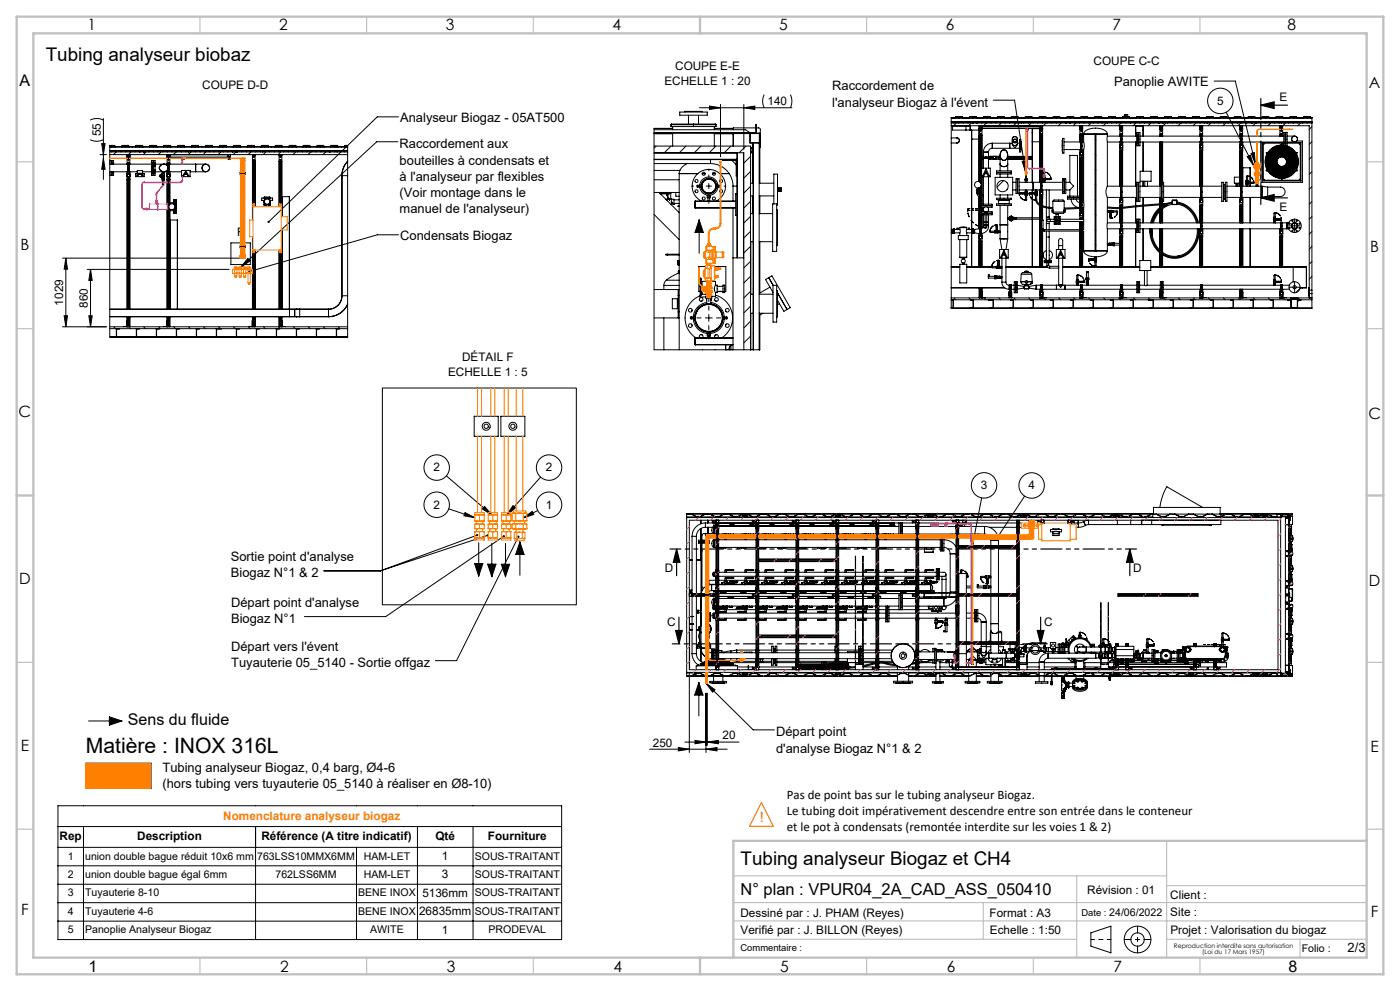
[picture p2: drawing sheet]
<svg xmlns="http://www.w3.org/2000/svg" width="420mm" height="297mm" viewBox="0 0 420 297" stroke-linecap="round" stroke-linejoin="round" font-family="sans-serif">
<defs><g id="words">
<text font-size="6.3" x="25.8" y="225.6">Matière : INOX 316L</text>
<g font-size="5.6">
<text x="13.7" y="18.2">Tubing analyseur biobaz</text>
<text x="222.2" y="259.1">Tubing analyseur Biogaz et CH4</text>
</g>
<text font-size="4.9" x="222.2" y="268.4">N° plan : VPUR04_2A_CAD_ASS_050410</text>
<g font-size="4.8">
<text x="5.9" y="25.7">A</text>
<text x="38.4" y="217.3">Sens du fluide</text>
<text x="26.5" y="291.4">1</text>
<text x="386.5" y="291.4">8</text>
</g>
<g font-size="4.7">
<text x="26.3" y="9.1">1</text>
<text x="83.8" y="9.1">2</text>
<text x="133.8" y="9.1">3</text>
<text x="183.8" y="9.1">4</text>
<text x="233.8" y="9.1">5</text>
<text x="283.8" y="9.1">6</text>
<text x="333.8" y="9.1">7</text>
<text x="386.3" y="9.1">8</text>
<text x="410.7" y="26.2">A</text>
<text x="6.1" y="75">B</text>
<text x="411.1" y="75.5">B</text>
<text x="5.6" y="125">C</text>
<text x="410.5" y="125.5">C</text>
<text x="5.7" y="175">D</text>
<text x="410.7" y="175.5">D</text>
<text x="6.2" y="225">E</text>
<text x="411.2" y="225.5">E</text>
<text x="6.3" y="274.3">F</text>
<text x="411.3" y="274.7">F</text>
<text x="84.1" y="291.4">2</text>
<text x="134.1" y="291.4">3</text>
<text x="184.1" y="291.4">4</text>
<text x="234.1" y="291.4">5</text>
<text x="284.1" y="291.4">6</text>
<text x="334.1" y="291.4">7</text>
</g>
<text font-size="4.2" fill="#f00" x="227.9" y="246.4">!</text>
<g font-size="3.9">
<text x="249.7" y="27.1">Raccordement de</text>
<text x="334.2" y="25.8">Panoplie AWITE</text>
<text x="249.7" y="32">l'analyseur Biogaz à l'évent</text>
<text x="120" y="36.5">Analyseur Biogaz - 05AT500</text>
<text x="119.9" y="44.5">Raccordement aux</text>
<text x="119.9" y="49.3">bouteilles à condensats et</text>
<text x="119.9" y="54.2">à l'analyseur par flexibles</text>
<text x="119.9" y="59.1">(Voir montage dans le</text>
<text x="119.9" y="64">manuel de l'analyseur)</text>
<text x="120.1" y="71.8">Condensats Biogaz</text>
<text x="69.3" y="168.2">Sortie point d'analyse</text>
<text x="69.3" y="173.1">Biogaz N°1 &amp; 2</text>
<text x="69.3" y="181.9">Départ point d'analyse</text>
<text x="69.3" y="186.8">Biogaz N°1</text>
<text x="69.3" y="195.1">Départ vers l'évent</text>
<text x="69.3" y="200">Tuyauterie 05_5140 - Sortie offgaz</text>
<text x="232.8" y="220.7">Départ point</text>
<text x="232.8" y="225.6">d'analyse Biogaz N°1 &amp; 2</text>
<text x="48.7" y="231.3">Tubing analyseur Biogaz, 0,4 barg, Ø4-6</text>
<text x="48.7" y="236.2">(hors tubing vers tuyauterie 05_5140 à réaliser en Ø8-10)</text>
<text x="236" y="239.4">Pas de point bas sur le tubing analyseur Biogaz.</text>
<text x="236" y="244.2">Le tubing doit impérativement descendre entre son entrée dans le conteneur</text>
<text x="236" y="249.1">et le pot à condensats (remontée interdite sur les voies 1 &amp; 2)</text>
<text x="404.3" y="285.3">2/3</text>
</g>
<g font-size="3.5">
<text x="202.6" y="20.9">COUPE E-E</text>
<text x="328.1" y="19.5">COUPE C-C</text>
<text x="60.7" y="26.8">COUPE D-D</text>
<text x="199.3" y="25.4">ECHELLE 1 : 20</text>
<text x="230.2" y="31.5">140</text>
<text x="365.1" y="31.4">5</text>
<text x="383.9" y="30.3">E</text>
<text x="30.2" y="40.9" transform="rotate(-90 30.2 40.9)">55</text>
<text x="383.9" y="63.3">E</text>
<text x="71.1" y="70.9">F</text>
<text x="19" y="91.6" transform="rotate(-90 19 91.6)">1029</text>
<text x="26.4" y="92.3" transform="rotate(-90 26.4 92.3)">860</text>
<text x="134.4" y="112.8">ECHELLE 1 : 5</text>
<text x="138.6" y="108.2">DÉTAIL F</text>
<text x="130" y="141.3">2</text>
<text x="163.7" y="141.3">2</text>
<text x="294.2" y="146.6">3</text>
<text x="308.5" y="146.6">4</text>
<text x="130" y="152.4">2</text>
<text x="163.7" y="152.4">1</text>
<text x="199.4" y="171.3">D</text>
<text x="340" y="171.3">D</text>
<text x="200.1" y="187.7">C</text>
<text x="313.2" y="187.7">C</text>
<text x="216.8" y="221.6">20</text>
<text x="195.9" y="223.7">250</text>
<text x="17.9" y="251.8">Rep</text>
<text x="41.2" y="251.8">Description</text>
<text x="78.4" y="251.8">Référence (A titre indicatif)</text>
<text x="130.6" y="251.8">Qté</text>
<text x="146.4" y="251.8">Fourniture</text>
<text x="132.6" y="257.7">1</text>
<text x="132.6" y="263.2">3</text>
<text x="126.7" y="268.7">5136mm</text>
<text x="326.2" y="267.8">Révision : 01</text>
<text x="351.1" y="269.4">Client :</text>
<text x="125.7" y="274.3">26835mm</text>
<text x="222.2" y="274.8">Dessiné par : J. PHAM (Reyes)</text>
<text x="296.9" y="274.7">Format : A3</text>
<text x="351.1" y="274.6">Site :</text>
<text x="132.6" y="279.8">1</text>
<text x="222.2" y="279.9">Verifié par : J. BILLON (Reyes)</text>
<text x="297" y="279.8">Echelle : 1:50</text>
<text x="351.1" y="280.1">Projet : Valorisation du biogaz</text>
</g>
<text font-size="3.5" fill="#ff8000" x="67" y="245.8">Nomenclature analyseur biogaz</text>
<g font-size="3.2">
<text x="20.3" y="257.6">1</text>
<text x="25.5" y="257.6">union double bague réduit 10x6 mm</text>
<text x="77.2" y="257.6">763LSS10MMX6MM</text>
<text x="109.1" y="257.6">HAM-LET</text>
<text x="142.4" y="257.6">SOUS-TRAITANT</text>
<text x="20.3" y="263.1">2</text>
<text x="25.5" y="263.1">union double bague égal 6mm</text>
<text x="82.6" y="263.1">762LSS6MM</text>
<text x="109.1" y="263.1">HAM-LET</text>
<text x="142.4" y="263.1">SOUS-TRAITANT</text>
<text x="20.3" y="268.6">3</text>
<text x="25.5" y="268.6">Tuyauterie 8-10</text>
<text x="107.5" y="268.6">BENE INOX</text>
<text x="142.4" y="268.6">SOUS-TRAITANT</text>
<text x="20.3" y="274.2">4</text>
<text x="25.5" y="274.2">Tuyauterie 4-6</text>
<text x="107.5" y="274.2">BENE INOX</text>
<text x="142.4" y="274.2">SOUS-TRAITANT</text>
<text x="20.3" y="279.7">5</text>
<text x="25.5" y="279.7">Panoplie Analyseur Biogaz</text>
<text x="111.1" y="279.7">AWITE</text>
<text x="146.6" y="279.7">PRODEVAL</text>
<text x="390.5" y="285.3">Folio :</text>
</g>
<g font-size="2.8">
<text x="324.4" y="274.6">Date : 24/06/2022</text>
<text x="222.2" y="285.1">Commentaire :</text>
</g>
<g font-size="1.9">
<text x="352.2" y="284.1">Reproduction interdite sans autorisation</text>
<text x="360.7" y="285.9">(Loi du 17 Mars 1957)</text>
</g>
</g></defs>
<g fill="none" stroke="#000" stroke-width=".3">
<path d="M26.6 216.1h10M32.8 214.8l3.8 1.3-3.8 1.2zM25.8 228.7h19.5v7.6h-19.5zM327.3 279.6l6-2v8l-6-2z"/>
<circle cx="341.3" cy="281.6" r="4"/>
<circle cx="341.3" cy="281.6" r="2"/>
</g>
<path d="M341.3 277.6v8M345.3 281.6h-8" fill="none" stroke="#000" stroke-width=".3" stroke-dasharray="30.5 1.3 1.3 1.3" stroke-dashoffset="28.4"/>
<path d="M327.3 281.6h6" fill="none" stroke="#000" stroke-width=".3" stroke-dasharray="30.5 1.3 1.3 1.3" stroke-dashoffset="29.4"/>
<g fill="none" stroke="#c0c0c0" stroke-width=".35">
<path d="M60 5v5M110 5v5M160 5v5M260 5v5M310 5v5M360 5v5M5 48.5h5M410 48.5h5M5 98.5h5M410 98.5h5M5 198.5h5M410 198.5h5"/>
<path d="M5 248.5h5M350 252v35M410 248.5h5M220 262.5h130M220 276h190M220 270.5h190M295 270.5v11M323 262.5v24.5M350 265.4h60M60 287v5M110 287v5M160 287v5"/>
<path d="M220 281.5h103M260 287v5M310 287v5M350 281.5h60M360 287v5M390 281.5v5.5"/>
</g>
<path d="M5 5h410v287h-410zM10 10h400v277h-400zM210 5v5M5 148.5h5M410 148.5h5M410 252h-190v35M210 287v5" fill="none" stroke="#c0c0c0" stroke-width=".7"/>
<path d="M32.8 214.8v1.3h3.8zM32.8 216.1v1.2l3.8-1.2z" fill-rule="evenodd" fill="#000"/>
<path d="M25.8 228.7h19.5v7.6h-19.5z" fill-rule="evenodd" fill="#ff8000"/>
<g fill="none" stroke="#000" stroke-width=".3">
<path d="M27.1 36l1.8-.5 2.1 .5M31 35.5v18.3M119.5 35h-6.3l-32.6 31.5M196.2 38.9h27.5l1.3 .9M196.3 39.8l-.1 .1h31.7l-.1 3M200.8 39.8l-.1 .1M201.3 37.4v.5h13.5v-.5M201.3 37.4h13.5M201.5 37.3l-.1 .6M201.5 37.2l-.1 .7M201.5 37.2l-.2 .2M201.5 37.2h13.1"/>
<path d="M201.8 38.5h-5.6v66.3h3M201.8 37.9v1M201.8 39.9v3.9M203.9 33.6h8.3v.9h-8.3zM205.3 39.8l-.1 .1M205.5 33.6v-.2h5.1v.2M206.5 34.5v2.7M208 37.2v.7M209.6 34.5v2.7M209.8 32.3h27.8M209.8 39.8l-.1 .1M212.8 31.8l3.3 .5-3.3 .5z"/>
<path d="M214.3 39.8l-.1 .1M214.3 38.5h5.7M214.3 37.9v1M214.3 39.9v3.9M214.6 37.2l.1 .7M214.6 37.2l.2 .2M214.6 37.3l.1 .6M216.1 31.3v15.7M218.8 39.8l-.1 .1M220 38.5h.1M223.1 31.3v13.5M223.1 32.3l3.3-.5v1z"/>
<path d="M223.3 39.8l-.1 .1M224.9 39.9l.1 3h2.8M225 39.9l-10.7 .1M226 39.8v.1M226.1 39.8v.1M226.1 39.7l-29.9 .1M226.1 39.7h.1M226.7 39.9v-2.5h.2v2.5M226.7 38.3h-6.7v.6M226.9 38.3l.9 .1 .3 .3v5.5h-.2M229.3 28.4l-.5 1.8 .5 2.1M237.1 28.4l.5 1.8-.5 2.1"/>
<path d="M285.4 37.7h107.4v51.6M285.4 36.5h108.2zM285.4 35.4h.1M285.4 36.9h108.2M285.4 35.3l108.2 .1M285.8 37.7v1.3h4M285.8 37.7h5.2v1.3M286.1 35.3h.1M286.2 36.5v.4M286.8 35l-.3 .3h1.2M286.9 36.9l-.8 .8M287.6 36.5v.4"/>
<path d="M287.7 35v.3M288.5 37.7h.1M288.6 35l.2 .3h-1.1M288.6 34.9l.3 .4h1.8l.2-.4M288.6 34.9h-1.8l-.3 .4h-1.1v6M289 36.5v.4M289.8 39h1.2M289.8 37.7v1.3M290.4 36.5v.4M290.5 35.3h.1M290.9 34.9h1.9M291 35l-.3 .3h1.2"/>
<path d="M291 39h.2M291.2 39h2.6M291.2 37.7v1.3M291.4 36.9l-.8 .8M291.5 39v2.7M291.5 39v29.8M291.8 36.5v.4M291.8 36.6v.2M291.8 36.6h.2M291.8 36.8h.2M291.8 36.8v.1M291.9 35v.3"/>
<path d="M292 36.6v.2M292 36.8v.1M292.8 35l.2 .3h-1.1M292.8 34.9l.2 .4h1.9l.2-.4M293 36.6v.2M293 36.6h.2M293 36.8h.2M293 36.8v.1M293.2 36.5h.1M293.2 36.6v.2M293.2 36.8v.1M293.7 39v15.4"/>
<path d="M293.8 39v2.7h-2.3M293.8 38.5h19M293.8 38.6h.8M293.8 38.7h.8M293.8 38.5h.1M293.8 38.4v.1M294 38.4l-.1 .1M294 38.4h.1M294 38.5h.1M294 37.7v.8M294.3 37.7l.1 .8M294.3 38.4h.1"/>
<path d="M294.4 38.4v.1M294.4 37.7v.8M294.6 37.8h.1M294.5 37.7h.1M294.5 37.7v.8M294.5 36.5v.4M294.6 38.4l-.1 .1M294.6 38.5h-.1M294.6 38.4l17.4 .1M294.6 38.6v.1M294.6 37.7v.9M294.6 38.7v11.7"/>
<path d="M294.9 35.2h.1M295.1 34.9h1.9l.2 .4h1.9l.2-.4M295.1 35l-.2 .3h1.1M295.9 36.9l-.9 .8M296 36.5v.4M296 35v.3M297 35l.2 .3h-1.2M297.3 36.5v.4M298 30h6.4l3.3 21.5M298.7 36.5v.4M298.8 38.5h-.1M299.2 35h.1"/>
<path d="M299.3 34.9h1.9M299.3 35l-.2 .3h1.1M300.1 36.5v.4M300.2 35v.3M300.4 36.9l-.9 .8M301.1 35l.3 .3h-1.2M301.2 34.9l.2 .4h1.8l.3-.4h1.8M301.5 36.5v.4M302.3 35.3h.1M302.9 36.5v.4M303.5 35l-.2 .3h1.1M304.3 36.5v.4"/>
<path d="M304.4 35v.3M304.8 36.9l-.8 .8M305.3 35l.3 .3h-1.2M305.3 34.9l.3 .4h1.8l.3-.4M305.7 36.5v.4M306.4 36.5v.4M306.4 35.3h.1M307.2 36.5v.4M307.7 34.9h1.8M307.7 38.9l.1 .1M307.7 38.5v.5h.7v-.5M307.7 38.8h.1"/>
<path d="M307.7 35l-.3 .3h1.2M307.7 38.8h.2M307.7 38.5h.1M307.9 38.8h.2M308.1 38.8h.2M308.3 38.8h.1M308.5 36.5v.4M308.6 35v.3M309.3 36.9l-.8 .8M309.5 35l.2 .3h-1.1M309.5 34.9l.3 .4h1.8l.2-.4M309.7 39.8v2.7"/>
<path d="M309.7 39.8h.1M309.7 38.5v1.3M309.7 39.8v14.8M309.7 39.8v-1.2h2.2v1.2M309.9 36.5v.4M310.9 35.3h.1M311.3 36.5v.4M311.8 34.9h1.9l.2 .4h1.9l.2-.4M311.9 35l-.3 .3h1.2M311.9 39.8v14.8M311.9 39.8h.1M312 38.7l-.1 .1"/>
<path d="M312 39.8v2.7h-2.3M312 37.7v2.1M312 38.6h.8M312 38.7h.8M312 38.5h.1M312 37.7h.1M312.2 37.7v.8M312.2 38.4l-.1 .1M312.2 38.4h.1M312.5 37.7l.1 .8M312.5 38.4h.1M312.6 38.4v.1"/>
<path d="M312.6 37.7v.8M312.7 37.7h-18.9v1.3M312.7 36.5v.4M312.8 37.8h.1M312.8 38.4l-.1 .1M312.8 35v.3M312.8 37.7v.9M312.8 38.5h.1M312.8 38.6v.1M312.8 38.7l-.1 11.7M313.7 35l.2 .3h-1.1M313.8 36.9l-.8 .8"/>
<path d="M314.1 36.5v.4M315.4 35.3h.1M315.5 36.5v.4M316 34.9h1.9M316 35l-.2 .3h1.1M316.9 36.5v.4M316.9 35v.3M317.9 35l.2 .3h-1.2M317.9 34.9l.2 .4h1.9M318.3 36.5v.4l-.8 .8M319.6 36.5v.4M319.7 36.6l.2 .2"/>
<path d="M319.7 36.6h.2M319.9 36.6v.2M319.9 36.8v.1M319.9 35.3h.1M320.2 35l-.2 .2M320.2 35l-.2 .3h1.1M320.3 34.9l-.1 .1M320.9 36.6v.2M320.9 36.6h.2M320.9 36.8h.2M320.9 36.8v.1M321.1 36.5h.1"/>
<path d="M321.1 36.6v.2M321.1 36.8v.1M321.1 35v.3M322 35l.3 .3h-1.2M322.1 34.9l.2 .4h1.8l.3-.4M322.1 34.9h-1.9l-.2 .4M322.4 36.5v.4M322.8 36.9l-.8 .8M323.2 35.3h.1M323.8 36.5v.4M324 37.7v.9M324 38.6v.1"/>
<path d="M324 38.7v3.8M324 38.5h.8M324 38.6h.8M324 38.7h.8M324 38.5h.1M324 38.4v.1M324 37.7h.1M324 37.7h.7M324.2 37.7v.8M324.2 38.4l-.1 .1M324.2 38.4h.1M324.4 34.9h1.8l.3 .4h1.8l.3-.4"/>
<path d="M324.4 37.7h.1M324.4 35l-.2 .3h1.1M324.5 37.7l.1 .8M324.5 38.4h.1M324.6 38.4v.1M324.6 37.7v.8M324.8 37.8h.1M324.8 38.1h.1M324.8 38.4l-.1 .1M324.8 37.7v.9M324.8 38.5h.1M324.8 38.6v.1"/>
<path d="M324.8 38.7l-.1 3.8M325.2 36.5v.4M325.3 35.3h1.2M325.3 35v.3M326.1 34.9l.4 .4M326.3 35.1l.2 .2M326.6 36.5v.4M327.3 36.9l-.8 .8M328 36.5v.4M328.6 34.9h1.8l.3 .4h1.8l.2-.4h1.9M328.6 35l-.3 .3h1.2M329.4 36.5v.4"/>
<path d="M329.5 35v.3M330.4 35l.2 .3h-1.1M330.8 36.5v.4M331 35.3h.1M331.8 36.9l-.8 .8M332.2 36.5v.4M332.8 35l-.3 .3h1.2M333.5 36.5v.4M333.7 35v.3M334.6 35l.2 .3h-1.1M334.6 34.9l.2 .4h1.9l.2-.4M335 36.5v.4"/>
<path d="M335.5 35.3h.1M336 37.7v.9M336 38.6v.1M336 38.5h.8M336 38.7v2.1M336 38.6h.8M336 38.7h.8M336 38.5h.1M336 38.4v.1M336 37.7h.1M336 37.7h.7M336.2 37.7v.8"/>
<path d="M336.2 38.4l-.1 .1M336.2 38.4h.1M336.3 36.5v.4l-.8 .8M336.5 37.7l.1 .8M336.5 38.4h.1M336.6 38.4v.1M336.6 37.7v.8M336.8 37.8h.1M336.8 38.4l-.1 .1M336.8 37.7v.9M336.8 38.5h.1M336.8 38.6v.1"/>
<path d="M336.8 38.7l-.1 2.1M336.9 34.9h1.9M336.9 35l-.2 .3h1.1M337.3 34.9v-.6h1v.6M337.6 34.9l.2-.3 .2 .3M337.7 36.5v.4M337.8 35v.3M338.8 35l.2 .3h-1.2M338.8 34.9l.2 .4h1.9l.2-.4M339.1 36.5v.4M339.9 35.3h.1M340.6 36.5v.4"/>
<path d="M340.7 39v1.8M340.7 39h.1M340.7 37.7v1.3M340.7 39v-1.3h2.2v1.3M340.8 36.9l-.8 .8M341 39.7h.4v4h-.4zM341.1 34.9h1.9l.2 .4h1.8l.3-.4M341.1 35l-.2 .3h1.1M341.6 39.7h.4v4h-.4zM341.9 36.5v.4M342 35v.3M342.3 37.7h.1"/>
<path d="M342.9 38.2l.1 .1M342.9 39v1.8M342.9 39h.1M342.9 35l.3 .3h-1.2M343 39v1.8M343 37.7v1.3M343.3 36.5v.4M344.1 35.3h.1M344.7 36.5v.4M345.3 36.9l-.8 .8M345.3 34.9h1.8M345.3 35l-.2 .3h1.1"/>
<path d="M346.1 36.5v.4M346.2 35v.3M347.1 35l.3 .3h-1.2M347.1 34.9l.3 .4h1.8l.3-.4h1.8M347.2 35h-.1M347.5 36.5v.4M347.5 36.6v.2M347.5 36.6h.3M347.5 36.8h.3M347.5 36.8v.1M347.8 36.6v.2M347.8 36.8v.1"/>
<path d="M348 37.7v.9M348 38.6v.1M348 38.5h.8M348 38.7v2.1M348 38.6h.8M348 38.7h.8M348 38.5h.1M348 38.4v.1M348 37.7h.1M348 37.7h.7M348.2 37.7v.8M348.2 38.4l-.1 .1"/>
<path d="M348.2 38.4h.1M348.5 37.7l.1 .8M348.5 38.4h.1M348.6 38.4v.1M348.6 37.7v.8M348.7 36.6v.2M348.7 36.6h.3M348.7 36.8h.3M348.7 36.8v.1M348.8 37.8h.1M348.8 38.4l-.1 .1M348.8 37.7v.9"/>
<path d="M348.8 38.5h.1M348.8 38.6v.1M348.8 38.7l-.1 2.1M348.9 36.5h.1M349 36.6v.2M349 36.8v.1M349.5 35l-.3 .3h1.2M349.7 36.9l-.8 .8M350.3 36.5v.4M350.4 35v.3M351.3 35l.2 .3h-1.1M351.3 34.9l.3 .4h1.8l.2-.4"/>
<path d="M351.5 35.2h-.1M351.7 36.5v.4M353 36.5v.4M353.6 34.9h1.9M353.7 35l-.3 .3h1.2M354.2 36.9l-.8 .8M354.5 36.5v.4M354.6 35v.3M355.5 35l.2 .3h-1.1M355.5 34.9l.2 .4h1.9l.2-.4M355.8 36.5v.4M355.8 35.3h.1"/>
<path d="M357.2 36.5v.4M357.8 34.9h1.9l.2 .4h1.9l.2-.4M357.8 35l-.2 .3h1.1M358.6 36.5v.4M358.7 36.9l-.8 .8M358.7 35v.3M359.7 35l.2 .3h-1.2M360 37.7v.9M360 38.6v.1M360 38.7v2.1M360 38.5h.8M360 38.6h.8"/>
<path d="M360 38.7h.8M360 38.5h.1M360 38.4v.1M360 37.7h.1M360 36.5v.4M360 37.7h.7M360.2 37.7v.8M360.2 38.4l-.1 .1M360.2 38.4h.1M360.3 37.7h.1M360.3 35.3h.1M360.5 37.7l.1 .8"/>
<path d="M360.5 38.4h.1M360.6 38.4v.1M360.6 37.7v.8M360.8 37.8h.1M360.8 38.1v.1M360.8 38.4l-.1 .1M360.8 37.7v.9M360.8 38.5h.1M360.8 38.6v.1M360.8 38.7l-.1 2.1M361.4 36.5v.4M362 34.9h1.9"/>
<path d="M362 35l-.2 .3h1.1M362.1 36.5v.4M362.9 36.5v.4M362.9 35v.3M363.2 36.9l-.8 .8M363.8 35l.3 .3h-1.2M363.9 34.9l.2 .4h1.8l.3-.4h1.8M364.2 24.3h6.4l6 24.8M364.2 36.5v.4M364.8 35.3h.1M365 35.3h.1M365.7 36.5v.4"/>
<path d="M366.2 35l-.2 .3h1.1M366.5 34.9l.1 .1M367 36.5v.4M367.1 35v.3M367.7 36.9l-.8 .8M367.8 33.6l8.3 16.1M368 35l.3 .3h-1.2M368 34.9l.3 .4h1.8l.3-.4M368.4 36.5v.4M369.8 36.5v.4M370.4 34.9h1.8M370.4 35l-.3 .3h1.2"/>
<path d="M371 34.9l.1 .1M371.2 36.5v.4M371.3 35v.3M372 37.7v.9M372 38.6v.1M372 38.5h.8M372 38.7v2.1M372 38.6h.8M372 38.7h.8M372 38.5h.1M372 38.4v.1M372 37.7h.1"/>
<path d="M372 37.7h.7M372.2 37.7v.8M372.2 38.4l-.1 .1M372.2 38.4h.1M372.2 35l.2 .3h-1.1M372.2 36.9l-.8 .8M372.2 34.9l.3 .4h1.8l.2-.4M372.5 37.7l.1 .8M372.5 38.4h.1M372.6 38.4v.1M372.6 37.7v.8M372.6 36.5v.4"/>
<path d="M372.8 37.8h.1M372.8 38.4l-.1 .1M372.8 37.7v.9M372.8 38.5h.1M372.8 38.6v.1M372.8 38.7l-.1 2.1M374 36.5v.4M374.5 34.9h1.9l.2 .4h1.9l.2-.4M374.6 35l-.3 .3h1.2M375.4 36.5v.4M375.4 36.6l.2 .2M375.4 36.6h.2"/>
<path d="M375.5 35v.3M375.5 34.9v.1M375.6 36.6v.2M375.6 36.8v.1M376.4 35l.2 .3h-1.1M376.6 36.6v.2M376.6 36.6h.2M376.6 36.8h.2M376.6 36.8v.1M376.7 36.9l-.8 .8M376.8 36.5h.1M376.8 36.6v.2"/>
<path d="M376.8 36.8v.1M378.1 36.5v.4M378.7 34.9h1.9M378.7 35l-.2 .3h1.1M379.6 36.5v.4M379.6 35v.3M380 34.9v.1M380.6 35l.2 .3h-1.2M380.6 34.9l.2 .4h1.9l.2-.4h1.9M380.9 36.5v.4M381.2 36.9l-.8 .8M382.3 36.5v.4"/>
<path d="M382.9 35l-.2 .3h1.1M383.7 36.5v.4M383.8 35v.3M384 37.7v.9M384 38.6v.1M384 38.5h.8M384 38.7h.1M384 38.8v2M384 38.6h.1M384 38.5h.1M384 38.4v.1M384 37.7h.1"/>
<path d="M384 37.7h.7M384.1 38.8h.6M384.1 38.5v.5h.6v-.5M384.2 37.7v.8M384.2 38.4l-.1 .1M384.2 38.4h.1M384.5 36.5v.4M384.5 34.9v.1M384.5 37.7l.1 .8M384.5 38.4h.1M384.6 38.4v.1M384.6 37.7v.8"/>
<path d="M384.7 38.6h.1M384.7 38.7h.1M384.8 37.8h.1M384.7 35l.3 .3h-1.2M384.8 38.4l-.1 .1M384.8 34.9l.2 .4h1.8l.3-.4M384.8 37.7v.9M384.8 38.5h.1M384.8 38.6v.1M384.8 38.7h.1M384.8 38.8l-.1 2M385.1 39.7h.4v4h-.4z"/>
<path d="M385.2 36.5v.4M385.7 36.9l-.8 .8M385.7 39.7h.4v4h-.4zM385.9 35.3h.1M386.6 36.5v.4M387.1 34.9h1.8l.3 .4h1.8l.3-.4M387.1 35l-.2 .3h1.1M387.6 34.9v.1M388 36.5v.4M388 35v.3M388.9 35l.3 .3h-1.2M389.3 36.5v.4"/>
<path d="M390.2 36.9l-.8 .8M390.8 36.5v.4M391.3 34.9h1.8l.5 .4v51.6M391.3 35l-.3 .3h1.2M392.1 34.9v.1M392.1 36.5v.4M392.2 35v.3M393.1 35l.2 .3h-1.1M393.5 36.5v.4M393.6 38l-.8 .8M393.6 35.3h.1M27.1 41.9l1.8 .4 2.1-.4"/>
<path d="M30 46.3h1.9M30.5 43h1l-.5 3.3zM31 47.4l.5 3.3h-1zM32.9 43.6h1.4l.3 .4M32.9 46.3h71.4M32.9 45.5h71.4M32.9 44h71.4M32.9 51.5h5.4M32.9 49.2h5.4M32.9 45.1h71.4M33 49.2v-1.1h.4v1.1M33 51.5v1h.4v-1"/>
<path d="M33.4 44h1.2M33.4 44h-.5h71.4M33.4 43.6v.4M33.4 51.9h.2M33.4 48.8h.2M33.5 45.2v.3M33.5 48.8v.4M33.5 51.5v.4zM33.6 51.5v1h.5v-1M33.6 49.2v-1.1h.5v1.1M33.7 43.6h.1M34.6 43.9l-.2-.3h-1.5v57.4h71.4"/>
<path d="M34.8 45.5l-.8 .8M34.9 45.2v.3M36.3 45.2v.3M36.4 43.9l.3-.3h1.8l.3 .3M36.5 44h1.1M36.5 44l.2-.4h1.8l.3 .4M37.6 44h1.2M37.6 43.6v.4M37.7 45.2v.3M38.1 51.5v41.1M38.1 47.1l.1 .1M38.1 47.3v.1"/>
<path d="M38.1 47.3h.1M38.1 47.4h.1M38.1 47.5v1.7M38.1 49.1h.2M38.1 43.6h.1M38.2 47.1h.1M38.2 46.3l-.1 1M38.2 46.4v.7M38.2 49.1v.1M38.2 53.8v38.8M38.2 46.4h.1M38.2 47.4h.6"/>
<path d="M38.2 47.2v.5h.6v-.5M38.3 50.4l.1 1.3M38.3 50.4h.1M38.3 50.2h.1M38.3 46.4v.7M38.3 53.8v38.8M38.3 47.1h.1M38.3 47h.1M38.4 51.7v.3h.3v-.3M38.4 47.1l-.1 .1M38.4 46.4v.8M38.4 53.8v38.8"/>
<path d="M38.4 50.4h-.1M38.4 50.4h.3M38.4 50.2h.3M38.4 50.2v.1M38.4 50.4h.1M38.4 50.4v1.3M38.4 50.2l-.1-1.2v1.2M38.4 49h.2M38.4 51.7h.1M38.4 52v.1M38.4 53h.1M38.5 53h.1"/>
<path d="M38.5 51.6h.1M38.5 51.6h-.1M38.5 51.6v.4M38.6 53h.1M38.6 52v.1M38.6 50.4l.1 1.3M38.6 50.2l.2-1.2v1.2M38.7 50.4h.1M38.7 50.2h.1M38.7 50.2v.1M38.7 47h.1M38.7 46.4v.8"/>
<path d="M38.7 53.8v38.8M38.7 46.4v.7M38.8 47.1h.1l-.8 .1M38.8 47.1l-.1 .1M38.8 50.4l-.1 1.3M38.8 51.5h2.4M38.8 49.2h6.6M38.8 49.1h.1M38.8 47.3h.1M38.8 47.4h.1M38.9 46.4h.1M38.9 53.8v38.8"/>
<path d="M38.9 52.9h.1M38.9 52.2h.1M38.9 47.3v.1M38.9 52.1h-.8v.9h.8M38.9 46.3v1M38.9 47.4h.1M38.9 47.5v1.7M38.9 52.1v.9M39 51.5v2.3h-.9M39.1 45.2v.3M39.3 45.5l-.8 .8M39.7 43.9v.1"/>
<path d="M40.5 45.2v.3M40.6 43.9l.3-.3h1.8l.3 .3M40.6 44h1.2M40.6 44l.3-.4h1.8l.2 .4h-1.1M40.7 52.1l2.6-.1v.9h-2.6zM41.2 51.9h1.6M41.2 51.1h1.6v.9h-1.6zM41.3 43.6h.1M41.4 52.1l-.4 .7h.3l.3-.5h.7l.3 .5h.4l-.5-.7M41.8 43.6v.4M41.8 45.3v.2M41.8 45.3h.2"/>
<path d="M41.8 45.5h.2M41.8 45.5h.1M41.8 52v.1M41.8 45.2h.1M41.9 51.9v.1M42 45.3v.2M42 45.5h.1M42.8 51.5h2.6M43 45.3v.2M43 45.3h.2M43 45.5h.1M43.2 45.3l-.2 .2"/>
<path d="M43.3 45.2v.3M43.8 45.5l-.8 .8M44.6 45.2v.3M44.8 43.9l.2-.3h1.9l.2 .3M45.1 43.6h1.8l.2 .4h-2.3zM45.4 51.8v.7h.5v-.7M45.4 48.9v-.8h.5v.8M45.4 50.9v.3M45.4 49.5v.3M45.4 50.9h.5M45.4 51.2h.5M45.4 48.9h.5"/>
<path d="M45.4 51.8h.5M45.4 48.9v.6M45.4 49.8v1.1M45.4 51.2v.6M45.4 49.8h.5M45.4 49.5h.5M45.8 43.6h-.1M45.9 50.9v.3M45.9 49.5v.3M45.9 51.9h.2M45.9 48.8h.2M45.9 48.9v.6"/>
<path d="M45.9 49.8v1.1M45.9 51.2v.6M46 43.6v.4M46 48.8v3.1zM46 45.2v.3M46.1 48.9v-.8h.4v.8M46.1 51.8v.7h.4v-.7M46.1 50.9v.3M46.1 49.5v.3M46.1 50.9h.4M46.1 51.2h.4M46.1 48.9h.4"/>
<path d="M46.1 51.8h.4M46.1 49.8h.4M46.1 49.5h.4M46.1 48.9v.6M46.1 49.8v1.1M46.1 51.2v.6M46.5 49.2h2.7M46.5 51.5h3.8M46.5 50.9v.3M46.5 49.5v.3M46.5 48.9v.6M46.5 49.8v1.1"/>
<path d="M46.5 51.2v.6M47.4 45.2v.3M47.8 50.5h.1M48 52.7h.1M48.1 49.6a1.22 1.22 0 0 1 2-.1 1.22 1.22 0 0 1-.6 2 1.18 1.18 0 0 1-1.4-.4 1.18 1.18 0 0 1 0-1.5zM48.1 52.5v.4M48.1 52.5h-.1v.4h.1M48.2 49.6a1.18 1.18 0 0 1 2 .2 1.18 1.18 0 0 1-1.2 1.6 1.05 1.05 0 0 1-1-.6 1.05 1.05 0 0 1 .2-1.2zM48.3 52.4h-.2v.6h.2M48.3 45.5l-.8 .8M48.5 52.3l.2 .2M48.5 52.3h-.2v.8h.2"/>
<path d="M48.5 53.1l.2 .3M48.6 52.1l.6-.2-.1 1.6M48.6 53.4l.1 .1M48.7 53.8h.1M48.7 54h.1M48.7 53.7h.1M48.7 51.5v.4M48.7 53.5v.6M48.7 52.9l-.2 .2M48.7 52.5h.3l.2 .2-.1 2.7-.2 .2-.2-.2zM48.8 45.2v.3M49 43.9l.2-.3h1.9l.2 .3"/>
<path d="M49 44h1.1M49 44l.2-.4h1.9l.2 .4M49.1 53.4h.2M49.1 53.5v.5M49.1 53.8h.1M49.1 53.7h.1M49.1 54.1h.1M49.1 51.5v.4M49.1 49.2h.1M49.2 49.2h1.1M49.3 52.1h-.8v.2M50.1 51.5v3.1"/>
<path d="M50.1 47.1l.1 .1M50.1 47.3v.1M50.1 47.2h19M50.1 47.3h.1M50.1 47.4h.1M50.1 47.5v1.7M50.1 54.8v6.3M50.1 49.1h.2M50.1 44h1.2M50.1 43.6v.4M50.2 47.1h.1M50.2 46.3l-.1 1"/>
<path d="M50.2 46.4v.7M50.2 49.1v.1M50.2 53.8v.8M50.2 54.8v6.3M50.2 45.2v.3M50.2 46.4h.1M50.2 47.4h.6M50.2 54.1h.6v.7h-.6zM50.2 47.2v.5h.6v-.5M50.3 43.6h-.1M50.3 49.8v-.8l.1 .4a.53 .53 0 0 0 .3 .8M50.3 50.9l.1 .8"/>
<path d="M50.3 46.4v.7M50.3 53.8v.3M50.3 54.8v37.8M50.3 47.1h.1M50.3 47h.1M50.4 51.7v.3h.3v-.3M50.4 47.1l-.1 .1M50.4 46.4v.8M50.4 53.8v.3M50.4 54.8v6M50.4 49h.2M50.4 51.7h.1"/>
<path d="M50.4 50.4h.3M50.4 52v.1M50.4 53h.1M50.5 53h.1M50.5 51.6h.1M50.5 51.6h-.1M50.5 51.6v.4M50.6 53h.1M50.6 52v.1M50.6 50.2l.2-1.2v1.2M50.6 50.4l.1 1.3M50.7 47h.1"/>
<path d="M50.7 46.4v.8M50.7 53.8v.3M50.7 54.8v5.9M50.7 50.4a.59 .59 0 0 0-.3 1v.3M50.7 50.4h.1M50.7 50.2h.1M50.7 46.4v.7M50.8 47.1l-.1 .1M50.8 50.4l-.1 1.3M50.8 51.5h3.6M50.8 49.2h7.9M50.8 49.1h.1"/>
<path d="M50.8 47.3h.1M50.8 47.4h.1M50.9 47.1v.1M50.9 46.4h.1M50.9 53.8v.8M50.9 54.8v5.9M50.9 52.9h.1M50.9 52.2h.1M50.9 47.3v.1M50.9 52.1h-.8v.9h.8M50.9 46.4v.9M50.9 47.4h.1"/>
<path d="M50.9 47.5v1.7M50.9 52.1v.9M51 51.5v2.3h-.9M51.6 45.2v.3M52.2 59.9l-.1 .8M52.2 59.9h.7M52.2 59.9v.8M52.3 59.9v.8M52.4 59.9h.1M52.7 59.9v4M52.7 59.9h.1M52.8 45.5l-.8 .8"/>
<path d="M52.9 59.9v4M53 45.2v.3M53.2 43.9l.2-.3h1.9l.2 .3M53.2 44h1.1M53.2 44l.2-.4h1.8l.3 .4M54.3 44h1.2M54.3 43.6v.4M54.4 45.2v.3M54.4 51.1h2.6v1.8h-2.6zM54.5 47.4h.1M54.5 47.2v.5h.7v-.5M54.8 43.6h-.1"/>
<path d="M54.8 47.4h.2M55.2 47.4h.1M55.7 51.8l.2 .3h-.4zM55.7 51.2l1 1.6h-.3l-.3-.5h-.7l-.3 .5h-.4zM55.8 45.2v.3M56.5 45.2v.3M57 51.5h1.7M57.2 45.2v.3M57.3 45.5l-.8 .8M57.3 43.9l.3-.3h1.8l.3 .3M57.4 44h1.1M57.4 44l.2-.4h1.8l.3 .4h-1.2"/>
<path d="M58.5 43.6v.4M58.6 45.2v.3M58.7 51.5h3M58.7 49.2h3M58.7 49.2v2.3M59.3 43.6h-.1M60 45.2v.3M60.6 43.9v.1M60.8 51h.1M61 43.9v.1M61.4 45.2v.3M61.5 43.9l.3-.3h1.8l.3 .3"/>
<path d="M61.8 45.5l-.8 .8M62.4 49.4h.1M62.7 44h-1.2l.3-.4h1.8l.2 .4M62.7 44h1.1M62.7 43.6v.4M62.8 45.2v.3M64.2 45.2v.3M65.4 43.9l.1 .1M65.6 45.2v.3M65.7 43.9l.2-.3h1.9l.2 .3M65.7 44h1.2M65.7 44l.3-.4h1.8l.2 .4"/>
<path d="M66.3 45.5l-.8 .8M66.9 44h1.1M66.9 43.6v.4M67 45.2v.3M68.3 46.8l.1 .1M68.3 46.4h.1M68.3 47.1l.1 .1M68.3 47.1v.1M68.3 46.3h.1M68.3 46.4v.7M68.4 47.1h.1M68.4 45.2v.3"/>
<path d="M68.4 47.4h.6M68.4 47.2v.5h.6v-.5M68.5 47l.1 .1M68.5 47.1h-17.7M68.5 47h.1M68.6 47.1l-.1 .1M68.9 47.1v.1M68.9 47h.1M68.9 47.1h.2M68.9 47v.1M69.1 46.4v.7M69.1 47.1v.1"/>
<path d="M69.7 45.3v.2M69.7 45.3h.2M69.7 45.5h.2M69.7 45.5h.1M69.7 45.2h.1M69.9 43.9l.2-.3h1.9l.2 .3M69.9 44h1.1M69.9 44l.2-.4h1.9l.2 .4M69.9 43.9h.1M69.9 45.3v.2M69.9 45.5h.1M70.8 45.5l-.8 .8"/>
<path d="M70.9 45.3v.2M70.9 45.3h.2M70.9 45.5h.2M70.9 45.5h.1M71 44h1.2M71 43.6v.4M71.1 45.3v.2M71.1 45.5h.1M71.2 45.2v.3M72 51.6h.7v.6h-.7zM72.5 45.2v.3M72.8 51.6h.7v.6h-.7z"/>
<path d="M73.9 45.2v.3M74.1 43.9l.2-.3h1.9l.2 .3M74.2 43.7h.1M74.3 43.6h1.8l.3 .4h-2.3zM75.2 43.6v.4M75.3 45.5l-.8 .8M75.3 45.2v.3M75.7 46.4v.1M75.7 46.4h.8M75.7 46.5h.8M75.7 48.3h.8M75.7 46.3v.1"/>
<path d="M75.7 46.5v19.4M75.9 48.3v12.8M76.3 48.3v12.8M76.5 48.3v13.6M76.5 46.4v.1M76.5 46.3v.1M76.5 46.5v15.4M76.7 45.2v.3M78.1 45.2v.3M78.2 43.9l.3-.3h1.8l.3 .3M78.3 44h1.1M78.3 44l.2-.4h1.8l.3 .4"/>
<path d="M78.6 43.6h.1M78.8 45.2v.3M79.2 59.4l.2-.4h1.5l.2 .4M79.4 44h1.2M79.4 43.6v.4M79.6 45.2v.3M79.7 45.5l-.8 .8M80.9 45.2v.3M81.5 43.9v.1M82.4 45.2v.3M82.4 43.9l.3-.3h1.8l.3 .3M82.4 44h1.2"/>
<path d="M82.4 44l.3-.4h1.8l.2 .4M83 43.6h.1M83.6 44h1.1M83.6 43.6v.4M83.7 45.2v.3M83.7 46.4v.1M83.7 46.4h.8M83.7 46.5h.8M83.7 46.3v.1M83.7 46.5v15.4M83.7 48.3h.8M83.8 48.3v13.6"/>
<path d="M83.9 48.3v12.8M84 48.3v12.8M84.2 45.5l-.8 .8M84.3 48.3v12.8M84.5 46.4v.1M84.5 58.9h2.3v36M84.5 46.3v.1M84.5 46.5v18.4M84.6 58.9v6M85.1 45.2v.3M86.5 45.2v.3M86.6 43.9l.2-.3h1.9l.2 .3"/>
<path d="M86.6 44h1.2M86.6 44l.3-.4h1.8l.2 .4M86.8 58.9v33.7M87.5 43.6h.1M87.8 44h1.1M87.8 43.6v.4M87.9 45.2v.3M88.7 45.5l-.8 .8M89.3 45.2v.3M90.7 45.2v.3M90.8 43.9l.2-.3h1.9l.2 .3M91 43.6h1.9l.2 .4h-2.3z"/>
<path d="M91.9 43.6v.4M92 43.6h.1M92 45.2v.3M93.2 45.5l-.8 .8M93.5 45.2v.3M94.8 45.2v.3M95 43.9l.2-.3h1.9l.2 .3M95 44h1.1M95 44l.2-.4h1.8l.3 .4M96.1 44h1.2M96.1 43.6v.4M96.2 45.2v.3"/>
<path d="M96.5 43.6h.1M97.6 45.3v.2M97.6 45.3h.2M97.6 45.5h.2M97.6 45.5h.1M97.6 45.2h.1M97.7 45.5l-.8 .8M97.8 45.3v.2M97.8 45.5h.1M98.8 45.3v.2M98.8 45.3h.2M98.8 45.5h.1"/>
<path d="M99 45.3l-.2 .2M99 45.2v.3M99.1 43.9l.3-.3h1.8l.3 .3M99.2 44h1.1M99.2 44l.2-.4h1.8l.3 .4M100.3 44h1.2M100.3 43.6v.4M100.4 45.2v.3M101 43.6h.1M101.1 45.2v.3M101.9 45.2v.3M102.4 43.9v.1"/>
<path d="M102.5 52.6v36M102.5 52.6h1.8M103.2 45.2v.3M103.3 44h1M104.3 48.4a6.2 6.2 0 0 0-1.7 4.2v36a4.1 4.1 0 0 1-4.1 4.1h-9.5M104.3 48.3a6.3 6.3 0 0 0-1.8 4.3M104.3 45.2h.1M104.3 44h.1M104.3 43.6v.4M104.3 43.6h-.7l-.3 .4M104.3 43.6h-.7l-.3 .3M104.3 44v57"/>
<path d="M119.4 42.5h-6.4l-40.7 37.5M196.2 45.8h26.9v59M196.2 43.8h28.9v61M196.2 45.9h24.9M196.2 53.9h7.6M196.2 47.7h24.9M196.2 49h16.9M196.2 51.1h7.8M196.2 57.7h7.6M196.2 40h5.6M196.2 47.8h24.9M196.8 43.8l-.6 .6"/>
<path d="M197.7 57.7l6.1 6M197.9 57.8h2.9M199.7 59.7h.5M200 58.1l.2 .6M200 58.1h.1M200.2 58.7h.1M200.4 58.1v1.5l.3 .1M200.4 59.6h-.2v.5M200.4 59.3l.4 .6M200.4 59.3h.1M200.5 59.3l.4 .6M200.8 57.8h.5l-.5 .1"/>
<path d="M200.8 57.8v.3h-2.7M200.8 59.9h.1M200.9 59.9h.1M201.2 59.6l-.5 .1M201.2 59.6h.3v1M201.2 57.9v1.7M201.3 43.8l-2 2M201.5 59.7h.7v1.4M202.2 59.9h1.6M202.7 57.7v1.1h1.1M203.8 52h5.5zM203.8 52v52.8"/>
<path d="M204 51.1h.1M205.8 43.8l-2 2M206.1 49a3.8 3.8 0 0 0-2.3 3M209.3 55.9l.8 .1M209.3 55.9v.1M209.3 56h.6M209.3 55.9h-.2l.2 .1M209.3 55.5h.6M209.3 55.5v.1M209.3 55.5h-.2l.2 .1M209.9 56h.5a2.3 2.3 0 0 0 2.2 2.1 2.3 2.3 0 0 0 2.3-2.1M209.9 56a2.74 2.74 0 0 0 2.7 2.5 2.74 2.74 0 0 0 2.8-2.5"/>
<path d="M209.9 55.5a2.74 2.74 0 0 1 2.7-2.5 2.74 2.74 0 0 1 2.8 2.5M209.9 55.5h.5a2.3 2.3 0 0 1 2.2-2 2.3 2.3 0 0 1 2.3 2M210.1 55.5l-.8 .1M210.3 43.8l-2 2M210.3 55.5v.5M210.7 52h.9zM210.8 56.8h-.1M212.2 58.5v.8h.9v-.8M212.4 58.5v1.8M212.5 55.8h.3M212.6 55.7v.2M212.9 58.5v1.8"/>
<path d="M213.1 49l1.5 .2 1.4 .5M213.1 47.8v1.2M213.7 53.8l-.1 .1M213.7 52h.9zM214.8 43.8l-2 2M214.9 55.5h.5M214.9 56h.5M215 55.5v.5M215.2 56l.8-.1-.6 .1M215.2 55.5l.8 .1-.6-.1M216 52v.1a5 5 0 0 0-7.5 .9 5 5 0 0 0 2 7.3M216 57v.6"/>
<path d="M216 59.5l-1.2 .8M216 54v.5M216.3 49.8a6.8 6.8 0 0 1 3.6 6M216.3 52h2.5zM216.3 56.9a.45 .45 0 0 1 .5 .4 .45 .45 0 0 1-.5 .5M216.3 52.4a5 5 0 0 1 0 6.8M216.3 53.8a.45 .45 0 0 1 .5 .4 .45 .45 0 0 1-.5 .5M216.7 47.8v.3l4.1 .1v4.6h.3M219.3 43.8l-2 2M219.5 48.1l1.3 1.3M219.9 55.8h1.2M219.9 55.8v4.5"/>
<path d="M220 40.1h.1M220 40v3.8M220.6 47.8l.5 .5M220.8 47.8v.1M221.1 45.8v.1M221.1 47.7v.1M221.1 58.1h-.4v6.5h.4M221.1 45.9v1.8M221.1 47.8v29.5M221.2 45.8v31.5M223 45.8v31.5M223.8 43.8l-2 2"/>
<path d="M224.9 40.8l.2 .1M224.9 40l-10.6 .1M225.1 40.1h2.7v2.6h-2.7zM225.1 45.5h.6l-.6 .6M225.1 58.7h.8M225.1 54.9h.8M225.1 46.9l-2 2M225.1 51.4l-2 2M225.1 55.9l-2 2M225.6 44.2h.1M225.6 45.5h-.5M225.6 45.5h.1"/>
<path d="M225.6 44.3v1.2M225.7 44.7h.1M225.7 42.9h.1M225.7 42.9v12M225.7 58.7v5.3M225.7 44.2l-.6 .1M225.9 42.9v61.9M226 46l-.1 .1M226 50.5l-.1 .1M226 55l-.1 .1M226 59.5l-.1 .1M226 42.9v61.9"/>
<path d="M226.9 42.7l.1 .2M227.7 42.9v61.9M227.7 58.7h4.4M227.7 54.9h4.4M227.8 42.9l.1 12M227.8 42.9v12M227.8 58.7v5.3M227.9 58.7v5.3M233.2 57.3h.2M233.2 56.3h.2M233.2 56.8h.2M233.4 56.8v.2"/>
<path d="M233.4 56.3v.3M233.4 57v.3M233.4 56.6v.2M233.4 56.6v.4M233.4 57.2h.2M233.4 56.4h.2M233.6 57l.1 .3M233.6 56.6l.1 .2M233.6 56.6v.4M233.7 56.8l-.1 .2M233.7 56.3l-.1 .3M233.7 56.3h.7v1h-.7"/>
<path d="M233.7 56.8h.5M234.2 56.8v.2M234.2 56.3v.3M234.2 56.3h.1M234.2 57.3h.1M234.2 57v.3M234.2 56.6v.2M234.2 56.6v.4M285.4 41.3h1.7M285.4 42.9h1.7M285.4 41.3v1.6M285.4 42.9v25.8"/>
<path d="M287.1 41.3l.5 .3 .2 .5-.2 .5-.5 .3M287.1 41.3l.5 .2 .2 .6-.2 .5-.5 .3M291.5 41.7v27.1M293.1 57.6l.1 .3M293.2 56.4v1.7M293.2 58.1l.2 .6 .5 .2M293.2 58.1h.1M293.2 56.7l.2-.1 .2 .1v1.3l-.2 .2-.2-.2M293.2 57.1h-.1l.1 .5M293.2 56.8l-.1 .3M293.4 58.1h.2M293.6 57.1h.1"/>
<path d="M293.6 57.6h.1M293.6 56.8h.1M293.6 57.9h.1M293.6 57.9v.2M293.6 58.1l.3 .4M293.6 56.4v.4M293.7 56.3v2.1M293.7 58.9v9.7M293.8 58.9v9.6M293.8 56.3v2.1M293.9 58.5v.4M293.9 58.5h1.1"/>
<path d="M293.9 58.9h1.1M294 40.5v14.1M294 58.9v2.3M294 56.2v2.3M294.3 40.5v14.5M294.3 55.7v2.8M294.3 58.9v2.3M294.4 40.5v14.7M294.4 55.6v2.9M294.4 58.9v2.3M294.5 50.4h2.6v2.6h-2.6M294.5 40.5v18"/>
<path d="M294.5 58.9v2.3M294.6 46.9h.1M294.6 47.1h.1M294.6 47.5h.1M294.6 53v5.5M294.6 58.9v2.3M294.6 46.9h.4M294.6 40.5h-.8v14M294.6 47.4h.2M294.6 47.1h.2M294.8 47.4l.9 .1M294.8 47.4h.9"/>
<path d="M294.8 47.2h.9M294.9 47.2v.2M295 45.6h1.5M295 47.7h-.4h.4M295 45.6v1.4M295 47.5v2.9M295 53v5.5M295 58.9v2.3M295 58.5v.4M295.7 47.1h.1M295.7 47.5h.1M295.7 47.1l-.9 .1"/>
<path d="M295.7 47.1v.4M295.8 50.6l1 2.2h-.3l-.4-.7h-.7l-.3 .7h-.3zM295.8 51.3l.2 .5h-.4zM295.8 47.1h.1M295.8 47.1v.4M295.8 47.5h.1M295.9 47.1h.9M295.9 47.4l.9 .1M296.5 45.6v1.4M296.5 47.5v2.9M296.5 53v8.2M296.5 46.9h.6"/>
<path d="M296.5 47.7h3.5M296.5 47.7h.6M296.7 47.3v.1M296.7 47.3h.4M296.7 47.2v.1M296.8 47.1l-.9 .1M296.8 47.5h.3M296.8 47.5h-.9M297.1 47.1v.4M297.1 47.2h.9M297.1 47.4h.9M297.1 47.2v-.4h2.6v.9"/>
<path d="M297.1 47.4v.3M297.1 47.1h-.3M297.3 47.2h.2M297.3 47.4h.2M297.7 44.4l-.8 .4-.4 .8M297.7 42.9a2.66 2.66 0 0 0-2.7 2.7M297.7 42.9v1.5M297.7 42.9h6M297.7 44.4h8.2M298 46.9v.8zM298 46.9h.8M298.5 53.2h5.3v5.2h-5.3z"/>
<path d="M298.8 47.7h.1M298.8 46.9h.1M298.8 46.9v.8M299 51.8h4.4v.4h-4.4zM299 59.4h4.4v.4h-4.4zM299 51.2h4.4v.5h-4.4zM299.5 59.9h3.4v.2h-3.4zM299.6 59.8v.1M299.6 51.7v.1M299.7 46.9h.3M299.7 47.4h.3M299.7 47.1h.3"/>
<path d="M299.7 47.7h.3M300 49.1v2.1M300 49.1l.4 .6 .8 .3 .8-.3 .3-.6M300 46.5v2.6M300 52.2v1M300 58.4v1M300.1 46.1v.1M300.5 45.1l1-.2 .7 .9v1.3l-.8 1-.7-.2-.6-.8v-1.1zM300.5 45.2l1-.2 .7 .8v1.4l-.8 .8-.7-.1-.5-.8-.1-1.1zM301.1 54.1l-2 2M301.3 44.9h.1M302.3 49.1v2.1"/>
<path d="M302.3 46.5v2.6M302.3 52.2v1M302.3 58.4v1M302.3 46.9h5.4M302.3 47.4h5.4M302.3 47.1h5.4M302.3 47.7h5.4M302.8 51.7v.1M302.8 59.8v.1M302.9 42.9v1.5zM303.7 41.7v.5M303.7 42.2l.2 .4 .5 .2 .6-.2 .2-.4"/>
<path d="M303.7 43.1l.2 .4 .6 .1 .5-.1 .2-.4M303.7 42.2l.2 .4 .6 .2 .5-.2 .2-.4M303.7 43.1l.2 .5a.6 .6 0 0 0 .6 .6 .6 .6 0 0 0 .6-.6l.1-.5M303.7 42.2v.9M303.8 56.9h1M303.8 54.6h1M303.9 42l.6-.3 .6 .3-.6-.3zM304 42.2v.1M304.8 53.6h.4v4.4h-.4zM305 41.2h.1M305.2 54.2h.1M305.2 57.4h.1"/>
<path d="M305.2 41.7v.5M305.2 42.2v.9M305.2 42.9h.7M305.3 53.6h.4v4.4h-.4zM305.7 56.9h4.2M305.7 54.6h6.4M305.8 58v.1M305.8 57.8v.3M305.8 57.8v.8v-.6M305.8 57.8h.1M305.8 58.1h.1M305.9 41.8h.4v3.7h-.4z"/>
<path d="M306.1 59l.2 .4zM306.1 58.1h.2zM306.1 57.7v.1M306.1 57.7h.2M306.3 42.5v2.4M306.3 57.7v.1M306.6 59.6l.2 .1zM306.6 57.7v.1M306.6 58.1h.2zM306.6 59.6h.1M306.6 57.7h.2M306.7 48.4l1-.2v3.3z"/>
<path d="M306.8 57.7v.1M307.1 59.9h.2M307.1 59.8l.2 .1M307.1 58.1h.2zM307.1 57.7v.1M307.1 59.8v.1M307.1 57.7h.2M307.3 57.7v.1M307.3 59.9h.1M307.5 53.7h.2M307.5 53.9h.2M307.5 53.9h.1"/>
<path d="M307.5 53.7v.2M307.5 57.4h.6v.2M307.5 58.5h.1M307.5 58.2l.1 .4M307.6 53.7h.2M307.6 53.9h.2M307.6 53.7h.1M307.6 53.7h-.1M307.6 53.9v.7M307.6 53.9h.1M307.6 57.7v.1M307.6 57.7h.2"/>
<path d="M307.6 56.9l-.1 .7M307.6 53.5l.2 .1M307.6 53.4h.1M307.6 53.5l.1 .1M307.6 58.2l-.1-.6h.7l-.2 .6M307.6 58.1h.1M307.6 57.9h.1M307.7 53.9h.1M307.7 53.7v.2M307.7 53.4h.1M307.7 53.6h.1M307.7 53.3v.3"/>
<path d="M307.7 53.4h-.1M307.7 53.3h.1M307.7 53.4v.3M307.7 52.4v.9M307.8 53.7h-.1M307.8 53.7h.3M307.8 53.9h.3M307.8 53.4h-.1M307.8 53.4h.1M307.8 53.4h.2M307.8 53.6h.2M307.8 53.3h.1"/>
<path d="M307.8 53.3h.2M307.8 53.6h.1M307.8 57.7l.2 .2v1.9l-.2 .2h-.2h.1l-.1-2.1M307.8 57.8l-.1 .1M307.8 53.3v.1M307.8 53.6v.1M307.8 53.9h.1M307.8 57.7v.1M307.9 52.4v.9M307.9 53.5l-.1 .1M307.9 53.4h.1M307.9 53.5h.1"/>
<path d="M307.9 46.9h.2M307.9 47.4h.2M307.9 47.1h.2M307.9 47.7h.2M307.9 53.6h.1M308 53.3h.1M308 53.3v.6M308 53.4h.1M308 53.6h.1M308 53.9h-.2M308 53.9h.1M308 58.5h.1"/>
<path d="M308 58.6h.1M308 53.4v.1M308 53.5v.1M308 56.9v.5M308.1 53.9h.1M308.1 53.7v.9M308.1 53.7h.1M308.1 58.2l-.1 .3M308.3 46.9h1.4M308.3 47.4h1.4M308.3 47.1h1.4M308.3 47.7h1.4"/>
<path d="M308.8 57.8v.3M308.8 57.8v.8v-.5M308.8 57.8h.1M308.8 58.1h.1M309.1 59l.2 .4zM309.1 57.7v.1M309.1 58.1h.2zM309.1 57.7h.2M309.3 57.7v.1M309.6 59.6l.2 .1zM309.6 58.1h.2zM309.6 57.7v.1"/>
<path d="M309.6 59.6h.1M309.6 57.7h.2M309.7 42.5v12.1M309.7 56.9v8.4M309.8 57.7v.1M309.9 54.6v2.3zM309.9 56.9h.7M310.1 59.9h.2M310.1 59.8l.2 .1M310.1 57.7v.1M310.1 58.1h.2zM310.1 59.8v.1"/>
<path d="M310.1 57.7h.2M310.3 57.7v.1M310.3 59.9h.1M310.5 57.4h.6v.2M310.5 58.5h.1M310.5 58.2l.1 .4M310.6 57.7v.1M310.6 57.7h.2M310.6 56.9h.4M310.6 56.9l-.1 .7M310.6 58.9v.6M310.6 57.9l.1 2.1"/>
<path d="M310.6 58.2l-.1-.6h.7l-.2 .6M310.6 58.1h.1M310.6 57.9h.1M310.7 59.9v.1M310.7 60a4 4 0 0 0 3.1 2.3l2.1 .3M310.8 57.8l-.1 .1M310.8 57.7l.2 .2v1.9M310.8 57.7v.1M311 59.8a3.4 3.4 0 0 0 2.9 2.2l2 .2M311 59.8l-.4 .2h.1M311 58.5h.1M311 56.9h1.1"/>
<path d="M311 56.9v.5M311.1 58.2l-.1 .4M311.9 56.9v4.3M312 58.4h.8zM312 57.6h.1M312 56.9v4.4M312 57.6h.8M312.1 54.4v1.3M312.1 55.9l.1 1.2M312.1 55.7h.1M312.1 54.4h.5M312.2 55.7h.4"/>
<path d="M312.2 55.8h.4M312.2 40.5v9.9M312.2 50.6v3.8M312.2 55.8v.1M312.2 59.3v2.1M312.2 57.1v.3h.3v-.3M312.3 54.4v1.3M312.3 55.9v1.2M312.3 57.1h-.1M312.3 57.4v.2M312.3 58.4h.1M312.3 58.4h.2"/>
<path d="M312.4 57.1h.1M312.4 57.1h-.1M312.4 57.1v.3M312.5 58.4h.1M312.5 57.4v.2M312.5 54.4v1.3M312.5 55.9v1.2M312.5 57.1h.1M312.5 40.5v9.9M312.5 50.6v3.8M312.5 59.3v2.2M312.6 40.5v9.9"/>
<path d="M312.6 50.6v3.8M312.6 55.8v.1M312.6 59.3v2.3M312.6 55.7h.1M312.6 54.4v1.3M312.6 55.9l-.1 1.2M312.6 56.9h6.2M312.6 54.6h.4M312.7 50.6v4M312.7 59.3l.1 2.3M312.8 57.6h.1M312.8 57.6v.8"/>
<path d="M312.8 40.5h-.8v14.1M312.8 56.9v2.4h-.8M312.9 53.9l.1 .7M313 54.6h.4M313 53.4l-.1 .5h.7l-.2-.5M313 53.1l-.1 .3M313.2 53.8h.1M313.2 53.8h.3h-.3M313.4 53.1l.1 .3M313.4 53.5h.1M313.4 54.2v.4M313.4 54.6h5.4"/>
<path d="M313.5 51.6h-.2l.1 2-.2 .2M313.5 51.6l-.5 .1v1.9l.2 .2M313.5 51.6h.1M313.5 53.5h.1M313.5 53.9v.3h-.6M313.7 51.6l.3 .1zM313.7 53.5h.1M313.7 53.8h.3zM313.7 53.5h.3M313.9 56.9v5.1M314 53.5h.1M314.2 51.8l.3 .2"/>
<path d="M314.2 53.5h.3M314.2 53.8h.3zM314.2 51.8h.1M314.2 53.5h.1M314.5 52h.1M314.5 53.5h.1M314.7 52.2l.3 .3M314.7 53.8h.3zM314.7 53.5h.3M314.7 52.2h.1M314.7 53.5h.1M314.8 56.9v5.2"/>
<path d="M315 52.5h.1M315 53.5h.1M315.2 53.5v.3M315.2 53.5v-.5v.8M315.2 53.5h.1M315.2 53.8h.1M318.8 41.5h.4v4.4h-.4zM318.8 42.1v3.2M318.8 53.6h.4v4.4h-.4zM319.2 42.5h4.9M319.2 44.8h4.9M319.2 54.2h.1"/>
<path d="M319.2 57.4h.1M319.3 53.6h.4v4.4h-.4zM319.7 56.9h1.3M319.7 54.6h1.3M320.2 59.3h3.7v.4h-3.7zM320.2 58.8h3.7v.4h-3.7zM320.9 59.2v.1M321 54.6l.8 .9a.52 .52 0 0 1 .1 .5 .52 .52 0 0 1-.4 .4l-.5 .5M321 54.6v-8h2.2v12.2M321 56.9v1.9M321.3 59.7a2.66 2.66 0 0 0 2.7 2.5M322.9 59.7l.4 .7 .7 .3"/>
<path d="M323.3 59.2v.1M323.9 44.8v2.6h.9v-2.6M324 46.5h.1M324 45.7h.1M324 45.7v.8M324 47.4v13.3M324 45.7h.8M324 46.5h.8M324 40.5h.8M324.1 42.3v1.3M324.1 43.8l.1 1.2M324.1 42.3h.5"/>
<path d="M324.1 43.6h.1M324.1 43.8h.1M324.2 43.6h.4M324.2 43.8h.4M324.2 40.5v1.8M324.2 47.4v13.1M324.2 45v.3h.3v-.3M324.3 42.3v1.3M324.3 43.8v1.2M324.3 45h-.1M324.3 45.3v.4M324.4 45h.1"/>
<path d="M324.4 45h-.1M324.4 45v.3M324.5 45.3v.4M324.5 42.3v1.3M324.5 43.8v1.2M324.5 45h.1M324.5 40.5v1.8M324.5 47.4v13.1M324.6 40.5v1.8M324.6 47.4v13.1M324.6 43.6h.1M324.6 43.8h.1"/>
<path d="M324.6 42.3v1.3M324.6 43.8l-.1 1.2M324.6 42.5h.5M324.6 44.8h.5M324.7 47.4v13.3M324.8 46.5h.1M324.8 45.7h.1M324.8 45.7v.8M325.1 40.2l.3-.7 .7-.5 1.2-.5 1.4-.1 1.4 .1 1.1 .5 .7 .5 .3 .7M325.1 40.2h3.4M325.1 40.2v2.3M325.1 44.8v15.9"/>
<path d="M325.1 42.5l.2 1.2-.2 1.1M328.5 40.2h.3M328.5 40.2v35M328.5 59.8l.3 .2M328.5 55.3l.3 .3M328.5 50.8l.3 .3M328.5 46.3l.3 .3M328.5 41.8l.3 .3M328.8 40.2h3.4M328.8 40.2v35M332.2 40.8v1.8M332.2 55.8l-.4 1.7 .4 1.7"/>
<path d="M332.2 55.8h3.9M332.2 40.2v.6M332.2 42.6v13.2M332.2 59.2v4M332.2 59.2h3.9M332.2 42.6h3.9M332.2 40.8h3.9M335.9 42.6v2.6h.9v-2.6M335.9 59.2v2.4h.9v-2.4M336 59.9h.8M336 44.3h.8M336 43.5h.1"/>
<path d="M336 42.6h.1M336 43.5v.8M336 45.2v10.6M336 59.9v.8M336 40.5h.8M336 43.5h.8M336.1 55.6v1.8M336.1 57.6l.1 1.7M336.1 41.8l.1 1M336.1 40.6l.2 1M336.1 40.6v1M336.1 57.4h.1"/>
<path d="M336.1 55.6h.5M336.1 57.6h.1M336.1 41.6h.1M336.2 57.4h.4M336.2 57.6h.4M336.2 41.7h.4M336.2 41.7v.1M336.2 41.6h.4M336.2 40.5v.1M336.2 45.2v10.4M336.2 59.3v.3h.3v-.3M336.2 42.8v.3h.3v-.3"/>
<path d="M336.3 40.6h.2M336.3 55.6v1.8M336.3 57.6v1.7M336.3 42.8h-.1M336.3 41.8v1M336.3 59.3h-.1M336.3 43.1v.4M336.3 59.6v.3M336.4 59.3h.1M336.4 59.3h-.1M336.4 42.7h-.1M336.4 42.7h.1"/>
<path d="M336.4 42.7v.4M336.4 59.3v.3M336.5 43.1v.4M336.5 59.6v.3M336.5 55.6v1.8M336.5 57.6v1.7M336.5 41.8v1M336.5 42.8h.1M336.5 59.3h.1M336.5 40.5v.1M336.5 45.2v10.4M336.6 41.7v.1"/>
<path d="M336.6 57.4h.1M336.6 40.5v.1M336.6 45.2v10.4M336.6 57.6h.1M336.6 41.6h.1M336.6 55.6v1.8M336.6 57.6l-.1 1.7M336.6 41.8l-.1 1M336.6 40.6l-.1 1M336.6 40.6v1M336.6 55.8h4.3M336.6 59.2h4.3"/>
<path d="M336.6 40.8h4.4M336.7 42.6h.1M336.7 45.2v10.6M336.8 43.5h.1M336.8 43.5v.8M336.8 59.9v.8M340.7 42.6v13.2M340.7 59.2v7.6M340.9 54.6h.5v5.7h-.5zM341 42.6h-4.4M341.4 55.4h.1M341.4 59.6h.1"/>
<path d="M341.4 43h.2M341.4 40.4h.2M341.5 54.6h.5v5.7h-.5zM341.5 40.4v2.6zM342 55.8h1.4M342 59.2h6v3M342 42.6h18.1M342 40.8h18.1M342 51.3h3.3v3h-3.3zM342.9 42.6v8.7M342.9 54.3v1.5M342.9 59.2v7.6"/>
<path d="M343 42.6v8.7M343 54.3v1.5M343 59.2v7.6M343.4 54.3v1.5M343.4 55.8h.8M344.2 54.3v1.5M348 42.6v13.2h-3.8M348 40.5h.8M348 54.6h.5v5.7h-.5zM348.2 40.5v.3M348.2 42.6v12M348.5 40.5v.3"/>
<path d="M348.5 42.6l.1 12.8v-12.8M348.6 40.5v.3M348.6 54.6h.5v5.7h-.5zM348.7 42.6v12M349.1 55.8h11M349.1 59.2h11M359.9 42.6v2.6h.9v-2.6M359.9 59.2v2.4h.9v-2.4M360 44.3h.8M360 43.5h.1M360 59.9h.8M360 42.6h.1"/>
<path d="M360 43.5v.8M360 45.2v10.6M360 59.9v.8M360 40.5h.8M360 43.5h.8M360.1 55.6v1.8M360.1 57.6l.1 1.7M360.1 41.8l.1 1M360.1 40.6l.2 1M360.1 40.6v1M360.1 57.4h.1M360.1 55.6h.5"/>
<path d="M360.1 57.6h.1M360.1 41.6h.1M360.2 57.4h.4M360.2 57.6h.4M360.2 41.7h.4M360.2 41.7v.1M360.2 41.6h.4M360.2 40.5v.1M360.2 45.2v10.4M360.2 59.3v.3h.3v-.3M360.2 42.8v.3h.3v-.3M360.3 40.6h.2"/>
<path d="M360.3 55.6v1.8M360.3 57.6v1.7M360.3 42.8h-.1M360.3 41.8v1M360.3 59.3h-.1M360.3 43.1v.4M360.3 59.6v.3M360.4 59.3h.1M360.4 59.3h-.1M360.4 42.7h-.1M360.4 42.7h.1M360.4 42.7v.4"/>
<path d="M360.4 59.3v.3M360.5 43.1v.4M360.5 59.6v.3M360.5 55.6v1.8M360.5 57.6v1.7M360.5 41.8v1M360.5 42.8h.1M360.5 59.3h.1M360.5 40.5v.1M360.5 45.2v10.4M360.6 41.7v.1M360.6 57.4h.1"/>
<path d="M360.6 40.5v.1M360.6 45.2v10.4M360.6 57.6h.1M360.6 41.6h.1M360.6 55.6v1.8M360.6 57.6l-.1 1.7M360.6 41.8l-.1 1M360.6 40.6l-.1 1M360.6 40.6v1M360.6 55.8h5.9M360.6 59.2h5.9M360.6 40.8h11.5"/>
<path d="M360.7 42.6h.1M360.7 45.2v10.6M360.8 43.5h.1M360.8 43.5v.8M360.8 59.9v.8M366.5 54.6h.5v5.7h-.5zM367 55.4h.1M367 59.6h.1M367.1 55.3h.4v4.4h-.4zM367.5 55.4h.1M367.5 59.6h.1M367.6 54.6h.5v5.7h-.5z"/>
<path d="M368.1 55.8h2.8M368.1 59.2h4M370.3 53.1h1.6v1.8h-1.6zM370.8 54.9v.2h.7v-.2M370.9 55.8h.5M370.9 55.8v-.7h.5v.7M371.4 55.8h.7M371.9 42.6v2.6h.9v-2.6M371.9 59.2v2.4h.9M372 59.9h.8zM372 44.3h.8M372 43.5h.1"/>
<path d="M372 42.6h.1M372 43.5v.8M372 45.2v10.6M372 59.9v.8M372 40.5h.8M372 43.5h.8M372.1 55.6v1.8M372.1 57.6l.1 1.7M372.1 41.8l.1 1M372.1 40.6v1M372.1 40.6l.2 1M372.1 42.6h-11.5"/>
<path d="M372.1 57.4h.1M372.1 55.6h.5M372.1 57.6h.1M372.1 41.6h.1M372.2 57.4h.4M372.2 57.6h.4M372.2 41.7h.4M372.2 41.7v.1M372.2 41.6h.4M372.2 40.5v.1M372.2 45.2v10.4M372.2 59.3v.3h.3v-.3"/>
<path d="M372.2 42.8v.3h.3v-.3M372.3 40.6h.2M372.3 55.6v1.8M372.3 57.6v1.7M372.3 42.8h-.1M372.3 41.8v1M372.3 59.3h-.1M372.3 43.1v.4M372.3 59.6v.3M372.4 59.3h.1M372.4 59.3h-.1M372.4 42.7h-.1"/>
<path d="M372.4 42.7h.1M372.4 42.7v.4M372.4 59.3v.3M372.5 43.1v.4M372.5 59.6v.3M372.5 55.6v1.8M372.5 57.6v1.7M372.5 41.8v1M372.5 42.8h.1M372.5 59.3h.1M372.5 40.5v.1M372.5 45.2v10.4"/>
<path d="M372.6 41.7v.1M372.6 57.4h.1M372.6 40.5v.1M372.6 45.2v10.4M372.6 57.6h.1M372.6 41.6h.1M372.6 55.6v1.8M372.6 57.6l-.1 1.7M372.6 41.8l-.1 1M372.6 40.6l-.1 1M372.6 40.6v1M372.6 55.8h1.3"/>
<path d="M372.6 59.2h6M372.6 40.8h12.5M372.7 42.6h.1M372.8 43.5h.1M372.8 43.5v.8M372.8 45.2l-.1 10.6M372.8 59.2v7.6M372.8 50.3h2.3v5.5M372.8 50.3v5.5M373.8 54.5h.1M373.9 54.3h.1M373.9 55.8h.4"/>
<path d="M373.9 54.2v.1M373.9 55.4v.4M373.9 54.1l-.1 1.3h.6v-.3M374.1 55h.3M374.1 55h.1M374.2 47l.9-.5 1 3.2zM374.3 54.8l-.2 .2M374.3 54.8h.1M374.3 54.8l-.1-2 .2-.1h-.3l-.2 .2v1.9l.2 .2M374.3 54.5l.1 .6h-.6M374.4 54.3h.1M374.3 54.6h.1"/>
<path d="M374.3 54.1l.1 .4M374.3 55.8h2.6M374.3 54.2v.1M374.3 55.4v.4M374.4 55h.1M374.6 52.8l.2 .1M374.6 54.6h.2zM374.6 52.8h.1M374.6 55h.1M374.6 55h.2M374.8 52.9h.1M374.8 55h.1"/>
<path d="M375 50.3v5.5M375 59.2v7.6M375.1 59.2v7.6M375.1 53l.2 .1M375.1 53l.2 .2M375.1 54.6h.2h-.2M375.1 55h.2M375.3 46l1-.3 .3 3.4zM375.3 53.1v.1M375.3 55h.1M375.6 53.4l.2 .3zM375.6 54.6h.2z"/>
<path d="M375.6 55h.1M375.6 55h.2M375.8 55h.1M376.1 54.7v.2M376.1 54.6v-.4v.8M376.1 54.6v.1M376.1 54.9v.1M376.9 55.8h.5M376.9 55.8v-.7h.5v.7M377.4 55.8h1.2M378.6 55.8v3.4M378.6 55.8l1.7 .3"/>
<path d="M378.8 42.7l.2 .2M378.8 54.2h11.5M378.8 42.7h6.3M378.8 42.7v11.5M379 54l-.2 .2M379 42.9h6.1M379 54h11.1M379 42.9v11.1M379.9 51.1l.1 .1M379.9 51.1h.1M380 51.2h.3M380 48.5h.2"/>
<path d="M380 48.9h.2M380.1 50.7l-.2 .4M380.2 51h.1M380.1 48.9h.1M380.1 48.5v.6M380.2 50.7l.1 .1M380.2 45.9l-.3-.1 .3 .2M380.2 49.2h-.2l.2 .7 .4 .8 .1-.1M380.3 46.1l.1 .1M380.3 48.5h.2M380.3 48.9h.2M380.3 56.1h4.2l.7 .5 .3 .9-.3 .9-.8 .5h-4.1"/>
<path d="M380.3 56.1v2.8M380.3 58.9l-1.7 .3M380.3 46l.2 .1M380.4 50.9v.2M380.4 50.8l-.1 .1M380.5 50.8l-.2 .2M380.5 49h.1M380.5 49l-.2 .1M380.5 49.1l-.2 .1M380.6 48.5h.2M380.6 46.1l.2 .1M380.6 48.9h.2"/>
<path d="M380.6 48.9l.2 .1h-.2M380.6 46.5l-.1-.1-.4 1.3-.1 1.2 .2 .2M380.6 50.8l.7 .8M380.6 46.3l-.1 .1M380.7 46.6l.2 .1M380.7 46.3l-.2-.1 .2 .2M380.8 46.5h.1M380.8 50.7l-.2 .1M380.8 46.4l.1 .2M380.8 45.8l.1 .2M380.8 49.1h-.2M380.9 46.1h-.2"/>
<path d="M380.9 48.9h.1M380.9 46.5h.1M380.9 46.4v.2M380.9 46.2v.1M380.9 51.1l.3 .2M380.9 48.9h.2M380.9 46.6h.1M381 51.3h.2M381 46.7l.2 .1M381 46.1h.1M381 50.4l-.2 .2M381 51.1l-.1 .1"/>
<path d="M381 46.6l.2 .1M381 50.5l-.1 .1M381 46l.2 .1M381.1 46.6h.1M381.1 46.5l.2 .1M381.1 48.5h-.2v.5l.2-.1M381.1 46.3h-.2l.1 .1M381.2 49l-.3 .1M381.2 46.5h.2M381.2 48.5h.2M381.2 51.6h.1M381.2 48.9h.3"/>
<path d="M381.2 46.3h.3l-.2-.1v.4l-.2-.2 .3 .1M381.3 46.9l.2 .1M381.3 50.3l-.2 .1M381.3 50.9l-.2 .1M381.3 45.3h.1M381.3 48.9h.1M381.3 46.5h.1M381.3 48.5v.4M381.3 50.9v.4M381.3 51.4v.2M381.3 51.3h.1M381.3 50.4l-.2 .1"/>
<path d="M381.3 46.7l.2 .2M381.3 51.3h.3l-.1 .1M381.4 46.7l.1 .1M381.4 46.7h.1M381.4 51.5l-.1 .1M381.4 46.6l.2 .1M381.4 46.6h.3M381.5 51.6v.2l1 .7 1.3 .4v-.1M381.5 49h-.2M381.5 46.5h.2M381.5 48.5h.2v.4M381.5 50.7l-.1 .2h.3"/>
<path d="M381.5 50.1l-.1 .1M381.5 47l.2 .1M381.6 48.9h.1M381.6 46.4l.1 .1M381.6 51.3h-.3M381.6 50.2l-.2 .1M381.6 46.9l.2 .1M381.6 50.7h.3M381.7 46.9l.1 .1M381.7 46.8l.1 .1M381.7 51.4l-.2 .1M381.7 48.9h.1"/>
<path d="M381.7 46.5h.1M381.7 46.9v.1M381.7 50.9v.3M381.7 46.7v.1M381.7 46.7h.3M381.8 48.8l-.2 .1M381.8 48.9l-.2 .1M381.8 50.9h.3l-.2 .1M381.8 50.5l-.2 .1M381.8 46.6h.1M381.8 46.6l.2 .1M381.8 50l-.2 .1"/>
<path d="M381.8 47.1l.2 .1M381.8 50.6l-.1 .2M381.8 48.5h.3M381.8 51.1l-.1 .1M381.9 50.1l-.2 .1M381.9 51.1l-.1 .2M382 50.6h.2M382 50.3l-.1 .2h.3M382.1 50.7h.1M382.1 46.7l.1 .2h-.2M382.1 48.8h-.2M382.1 47.1l-.2-.1 .2 .2"/>
<path d="M382.1 49.8l-.2 .1M382.1 48.9h-.2M382.1 46.8v.2l-.1-.1M382.1 50.4v.4l.2-.2M382.1 47.3l.2 .1M382.1 46.9h.1M382.1 50.5h.1M382.1 50.3h.1M382.1 50.3h.3M382.1 49.9l-.1 .1M382.1 50.9l-.1 .2M382.2 47.2l.2 .1"/>
<path d="M382.2 48.5h.2M382.2 47.2l.1 .1M382.2 47.1l.2 .1M382.3 50.5h.2M382.3 50.1l-.2 .2M382.3 46.9l.2 .2M382.4 49.7l-.2 .1M382.4 50.7l-.2 .1M382.4 50.1h.3M382.4 47.4l.2 .1M382.4 48.7l-.2 .1M382.4 48.8l-.2 .1"/>
<path d="M382.4 50.1h.2M382.5 44.6l-.1-.2-.7 .5-1.1 1.2M382.5 47.2l.2 .1M382.5 44.4l.1 .2M382.5 50.1h.1M382.5 47.4h.1M382.5 50.4h.1M382.5 50.4l-.1 .1M382.5 47.3h.1M382.5 44.4l.3 .1M382.5 47.2v.1M382.5 50l.2 .3"/>
<path d="M382.5 44.7l.1 .2M382.6 50l-.2 .1M382.6 47.1l.2 .2h-.3M382.6 50.5l-.2 .1M382.6 44.6l.1 .2M382.6 47.4l-.1-.1 .1 .1M382.6 49.5l-.1 .1M382.7 47.6l.2 .1M382.7 45l.1 .2M382.7 49.6l-.2 .1M382.7 48.5l-.2 .2h.2M382.7 48.8h-.2"/>
<path d="M382.7 50.2l-.1 .1M382.8 50.1h.1M382.8 50.2l-.1 .2M382.8 49.8l-.2 .1M382.8 45.3l.1 .1M382.8 47.3l.2 .1M382.8 47.6h.1M382.9 44.9h.4M382.9 44.9h.1M382.9 47.4l.1 .1-.2-.1M382.9 49.9v.1M382.9 49.3l-.2 .1"/>
<path d="M382.9 45.2l.2 .2M382.9 44.2v.2M382.9 44.5v.2M382.9 44.8v.3M382.9 45.2h.1M382.9 45.2h.5v-.2l-.1 .3M383 45.3h.3M383 49.4l-.2 .1M383 49.9l-.2 .2M383 45.5l.1 .2M383 44.5h.2M383 50l-.1 .2"/>
<path d="M383.1 45.5l.1 .2M383.1 44.2v.1M383.1 49.6l-.2 .1M383.1 45.8l.1 .2M383.2 49.7h-.3M383.2 44.4v.2M383.2 49.7l-.2 .2M383.2 52.6v.2M383.3 44.7v.2M383.3 46.1l.1 .2M383.3 49.8l-.2 .1M383.3 52.5h.5v.2"/>
<path d="M383.3 52.5h.1M383.3 45.3h.1M383.3 44.9h-.5l.1 .2M383.3 44.9h.1M383.3 52.7v.1M383.3 45.7v.3l-.1-.2M383.4 52.9h.4M383.4 46.4l.1 .2M383.4 45.7h.2M383.5 45.3v.2M383.5 45.4l-.2 .2M383.5 46.3l.1 .2"/>
<path d="M383.5 51.7l-.1 .2h.5M383.5 45.6l.1 .2M383.5 46.7l.1 .2M383.6 46.5h.2M383.6 46.5h.1M383.6 52.1l-.2 .1M383.6 51.4l-.1 .2h.5M383.6 46.3h.2M383.6 51.7h.4M383.6 46.6l.1 .2M383.6 51.3l.1-.2v.3M383.6 45.9l.1 .2"/>
<path d="M383.7 51.3h.3M383.7 46.1h-.3v.1M383.7 46.5h.1M383.7 51.7h.1M383.7 51.3h.1M383.7 46.1h.1M383.7 51.5v.2M383.7 51.8v.2M383.7 52.1v.2M383.7 52.8v.1M383.7 52.5h.1M383.7 52.9h.1"/>
<path d="M383.7 52.5v.2M383.7 46.2v.3M383.7 46.2l.1 .2M383.7 52h.2M383.8 52.5h-.5v-.2v.3M383.8 46.5l.1 .2h-.2M383.9 46.6l-.2 .2M383.9 52.8v.2h.3l.3-.2M383.9 52.1v.3M383.9 50.4l.2-.2v.3M383.9 52.5v.2M383.9 51.8v.2"/>
<path d="M384 40.5h.8M384 52.2v.2M384 51.5v.2M384 50.9l-.3 .1M384 51.3h-.3M384 51.8v.3M384 51.2v.2M384.1 50.5h.1M384.1 51.5v.2M384.1 50.9v.2M384.1 50.6l-.2 .1 .2-.1v.2M384.1 51.2v.2"/>
<path d="M384.2 40.5v.3M384.2 50.9v.2M384.2 50.3v.2M384.2 50.6v.2M384.3 50.3v.2M384.3 43.6l.2 .1M384.5 53.5v.3l.1-.3M384.5 43.2h.1M384.5 43.2l-.2 .3M384.5 43.9l-2 .5M384.5 43.6v.2M384.5 43.9v.2"/>
<path d="M384.5 44.2v.2M384.5 44.5v.2M384.5 44.8v.2M384.5 45.1v.3M384.5 45.5v.2M384.5 45.8v.2M384.5 46.1v.2M384.5 46.4v.2M384.5 50.3v.2M384.5 50.6v.2M384.5 50.9v.2M384.5 51.2v.3"/>
<path d="M384.5 51.6v.2M384.5 51.9v.2M384.5 52.2v.2M384.5 52.5v.2M384.5 53.1v.3M384.5 43.5l-1.6 .2a5 5 0 0 0-2.4 7.8 5 5 0 0 0 8.1-.2 5 5 0 0 0-2.6-7.6M384.5 43.5h.6M384.5 40.5v.3M384.6 43.2l.2 .3M384.6 43.9l.6 .1v.1M384.6 40.5v.3M384.6 43.6v.2"/>
<path d="M384.6 43.9v.2M384.6 44.2v.2M384.6 44.5v.2M384.6 44.8v.2M384.6 45.1v.3M384.6 45.5v.2M384.6 45.8v.2M384.6 46.1v.2M384.6 46.4v.2M384.6 50.3v.2M384.6 50.6v.2M384.6 50.9v.2"/>
<path d="M384.6 51.2v.3M384.6 51.6v.2M384.6 51.9v.2M384.6 52.2v.2M384.6 52.5v.2M384.6 53.1v.3M384.7 43.6l-.1 .1M384.8 46.4v.3M384.8 46.1v.2M384.9 46.6h.2M384.9 46.5h.1M384.9 46.5v.2"/>
<path d="M384.9 45.8v.2M384.9 46.1v.3v-.2M384.9 45.5v.2M385 45.8v.2M385 45.2v.2M385 46.1h.3M385 45.5v.2M385 44.9v.2M385.1 45.3h.3M385.1 45.3h.2M385.1 45.2v.2h.4M385.1 44.6v.2"/>
<path d="M385.1 46.5l-.1 .2M385.1 45h.3M385.1 43.6l-1.9 .1-1.6 .8-1.4 1.6-.5 1.7 .1 1.9 .7 1.6 1.4 1.3 1.9 .7 1.8-.1 1.7-.7 1.3-1.3 .8-1.9-.1-1.9-.7-1.7-1.3-1.3-1.8-.7M385.1 42.6h-12.5M385.1 50.2l.1 .2M385.1 44.9v.2M385.1 44.2v.3M385.2 50.3h.2M385.2 46.3h-.3M385.2 44.6v.2M385.2 46.2l-.1 .2M385.2 44.3v.2h.6"/>
<path d="M385.3 44.2l.2-.2 1.2 .5 1 .7-.1 .1M385.3 50.6h.2M385.3 44.1h.4M385.3 44.1h.3M385.3 50.5h.2M385.3 45.9l-.1 .2M385.3 50.1l.1 .2M385.3 44.5h.1M385.3 45.3h.1M385.3 44.3v.2M385.3 44.6v.2M385.3 44.9v.2"/>
<path d="M385.3 45.2v.3M385.3 45.6v.2l.1-.2M385.3 50.1v.2M385.3 44.1h.1M385.3 50.5h.1M385.3 45.7h.1M385.3 44.1v.1M385.3 50.8l.1 .2M385.3 50.4v.3l-.1-.2M385.3 50.8h.1M385.4 45.7h-.4M385.4 50.1l.1 .2"/>
<path d="M385.4 51.1l.2 .2M385.5 50.4l.1 .2M385.5 44.9h.1M385.5 51.3h.1M385.5 45.3l-.1 .2M385.5 51.4l.1 .2M385.5 43.6h.2M385.5 43h.2M385.5 40.4h.2M385.5 50.4l.1 .1M385.6 50.7h.1M385.6 50.7l.1 .2h-.3"/>
<path d="M385.6 45l-.1 .2M385.6 40.4v2.6zM385.7 50.6l.1 .2M385.7 51.9h.1M385.7 44.7l-.1 .2M385.7 44.1v.2M385.7 44.4v.2l.1-.2M385.7 51.7h.1M385.7 52l.1 .2M385.7 44.5h.1M385.7 51v.2M385.7 51.3v.3"/>
<path d="M385.7 51.7v.2M385.7 52l.5 .1M385.7 51l.1 .2M385.8 52.3l.2 .2M385.8 51.3h.1M385.8 50.9l.1 .2M385.9 51.3h.1M385.9 51.6h.2M385.9 52.5h.1M385.9 44.1l-.1 .2M385.9 51.2l.1 .2M385.9 52.6l.1 .2"/>
<path d="M385.9 47l-.1 .1M386 51.2l.1 .2M386 51.9h.2M386 47.1l-.2 .1M386 51.5l.1 .2h-.4v.2M386 49.5l.2 .1M386.1 47.2l-.2 .1M386.1 51.5l.1 .2M386.1 52.1h.1M386.1 49.3l.1 .1M386.1 40.8h2.3M386.1 42.6h2.3"/>
<path d="M386.1 42.9h4M386.1 42.7h4.2M386.1 51.8v.3M386.1 52.2v.2M386.1 52.5v.2M386.1 47.2l-.1 .1M386.2 46.8l-.2 .1M386.2 49.2l.2 .1M386.2 51.8l.1 .2h-.6M386.2 46.9h.1M386.2 46.8l-.1 .2M386.2 52.5h.3"/>
<path d="M386.3 51.8l.1 .2M386.3 49.5l-.2-.1v.2M386.3 47.4l-.2 .1M386.3 49.7l.2 .1M386.3 49.7h.2M386.3 52.5h.2M386.3 52.1l.1 .2M386.3 47.5l-.2 .1M386.3 48.2h.2l-.2 .2M386.4 49.6l.1 .1M386.4 46.7h.1M386.4 46.5l-.2 .2"/>
<path d="M386.4 46.9h.3l-.2 .1M386.4 47l-.2 .2M386.4 49.5l.2 .1M386.4 52l.1 .2M386.5 46.6l-.2 .2M386.5 49.4l.1 .1M386.5 52.4v.1M386.5 46.7v.3M386.5 49.5v.1M386.5 49.7h.1M386.5 52.5h.1M386.5 46.9h.1"/>
<path d="M386.5 46.5l.4 .1M386.5 48.1h-.2M386.5 52.5l-1.4 .5h-.5v-.2M386.5 47.2l-.1 .1M386.5 49.9l.2 .1M386.6 46.5h.2M386.6 47.3l-.2 .1M386.6 46.5h.1M386.6 46.3l-.1 .2M386.6 49.7l.2 .1M386.7 46.7h.2M386.7 48.4h.2"/>
<path d="M386.7 46.4l-.2 .1M386.7 49.7l.2 .1M386.7 49.7h.1M386.7 49.6l.2 .1M386.7 49.5l.2 .1M386.8 47.1l-.2 .1M386.8 50.1h.3M386.8 46.1l-.1 .1M386.8 48l-.2 .1M386.9 48.1l-.3 .1M386.9 47.2l-.2 .1M386.9 46.5h.3"/>
<path d="M386.9 46.5h.3l-.2 .1M386.9 46.2l-.2 .1h.3M386.9 46.5h.1M386.9 50.1h.1M386.9 46.2v.3M386.9 46.7h.1M386.9 46.7l-.2 .1M386.9 50.2v-.3l.2 .1-.3 .1 .2 .1M387 49.8l.1 .1M387 49.8l.2 .1M387 46.6h.1M387 48.4h.2"/>
<path d="M387 49.7l.2 .1M387.1 45.9l-.2 .1M387.1 46.9l-.2 .1M387.1 45.9l-.1 .2h.3M387.1 46.3h.3l-.1 .1M387.1 47l-.1 .1M387.2 48h-.3M387.2 50.1h.1M387.2 48.1h-.2M387.2 50.1l.2 .1M387.3 45.6l-.2 .2M387.3 49.8l.2 .1"/>
<path d="M387.3 48.1h.2M387.3 46.1v.3M387.3 48.1v.3h.2M387.3 49.9v.1M387.3 50.1l-.2 .2 .1 .1M387.3 48.1h.1M387.3 45.7v.3M387.3 50.4l.2 .2M387.3 50.5h.3M387.3 45.7l-.1 .2M387.4 46.8l-.2 .1M387.4 46.1h.3"/>
<path d="M387.4 50.1l-.2-.1 .2 .1M387.4 46.8l-.2 .2M387.4 45.7h.3M387.5 47.9l-.2 .1M387.5 45.4l-.2 .2M387.5 50.1l.2 .1M387.6 50.3h.1M387.6 50.6l.1 .1M387.6 50.1l.1 .1M387.6 45.5l-.2 .1M387.6 50l.2 .1M387.6 48.1h.2"/>
<path d="M387.6 50.6h.3M387.6 48.4h.2M387.6 46.6l-.1 .1M387.7 50.7h.1M387.7 50.5h.2l-.2-.1v.3M387.7 46.1l-.2 .1M387.7 46.7l-.2 .1M387.7 50.5h.1M387.7 45.7h.1M387.7 45.6v.4M387.7 50.1v.1M387.7 48.1h.1"/>
<path d="M387.7 45.3v.2M387.7 48v.4M387.7 51.7h.1M387.8 45.3l.6 .8M387.8 45.3l-.2 .1h.2M387.8 47.9h-.2M387.8 48h-.2M387.8 50.2l.2 .1M387.8 50.8l.2 .1M387.9 45.7l.2 .1M387.9 50.1l.2 .1M387.9 50.9h.2"/>
<path d="M387.9 50.7h.3M387.9 48.1h.2M387.9 46.4l-.2 .2M387.9 45.9l-.1 .1M388 50.3h-.2l.2 .1M388 46.5l-.2 .1M388.1 50.6h.1M388.1 51l.1 .1M388.1 47.8l-.2 .1M388.1 48h-.2l.2-.1v.5h-.2M388.1 50.6v.2M388.1 48.1h.1"/>
<path d="M388.1 50.5h.1M388.1 50.5l.1 .1M388.1 50.9v.1M388.2 50.3l.1 .1M388.2 45.8l-.2 .1M388.2 46.3l-.2 .1M388.2 48h.2M388.2 48.1h.3M388.2 46.4l-.1 .1M388.3 48.4h.2M388.3 50.7l.2 .1M388.3 46.3l.2-.1 .3 .8 .2 .7h-.2"/>
<path d="M388.3 50.6l.2 .1M388.3 50.6h.2M388.4 47.9h-.2M388.4 50.9h-.2M388.4 50.5l.1 .1M388.4 47.8h-.2M388.4 50.8l-1 1.2-.8 .5-.1-.2M388.5 50.7h.1M388.5 46.1l-.2 .1M388.5 50.6h.1M388.5 50.6v.1M388.5 48h.3"/>
<path d="M388.6 48.1h.2M388.6 50.8l.1 .2M388.6 48.4h.2M388.6 50.8l.2 .1M388.7 50.9v.2M388.7 47.7l-.2 .1M388.7 46l-.1 .1M388.7 47.8l-.2 .1h.3M388.8 46.1l-.2 .1M388.8 45.9l.4-.1-.3 .2M388.8 47.8h.2v1.3l-.3 1.2-.3 .1M388.9 47.9h.1"/>
<path d="M388.9 50.7l-.2 .1M388.9 48h.1M388.9 48.1h.1M388.9 48.4h.2M388.9 47.8v.6M389 50.7l.1 .4M389 42.3h1.7v12.4h-12.4v-12.1M389.1 51.2h-.4M389.1 51.2h.1M389.1 51.1v.1M390.1 54l.2 .2M390.1 42.9v11.1"/>
<path d="M390.3 42.7l-.2 .2M390.3 42.7v11.5M393.6 55.9l-.8 .8M393.6 42.4l-.8 .8M393.6 46.9l-.8 .8M393.6 51.4l-.8 .8M18.8 77.4h53.4M19.8 77.4v20.5M19.8 77.4l.5 3.3h-1.1zM50.1 62.8v29.8M50.2 62.8v29.8M50.3 63h2.4"/>
<path d="M50.3 60.8h2.4M50.4 63.1v29.5M50.7 61.5v.9M50.7 62.4l.4 .4M50.7 62.4l-.4 .1 .6 .6M50.7 63.1v29.5M50.9 60.7l.2 .4M50.9 60.7l-.6 .6 .4 .2M50.9 63.1v29.5M50.9 65.9h2.3v26.7M51 65.9v26.7M51.1 62.8h.9"/>
<path d="M51.1 61.1l-.4 .4M51.1 61.1h.9M51.1 62.8l-.2 .3M52 61.1l.4 .4M52 62.8l.1 .3M52.1 63.1l.1 .8M52.1 60.7l.6 .6-.3 .2M52.1 60.7l-.1 .4M52.2 63.9h.7M52.2 63.1v.8M52.3 63.1v.8M52.4 63.9h.1"/>
<path d="M52.4 61.5v.9M52.4 62.4l-.4 .4M52.4 62.4l.3 .1-.6 .6M52.7 63.9h.1M53.2 65.9v26.7M69.3 72.8h5.8v6.5h-5.8zM72 73.6h.7v.6h-.7zM72.8 73.6h.7v.6h-.7zM74.4 77.4l.7 .8-2.8 1.8zM75.7 70.9l.1 21.7M75.9 75.7v16.9M76.3 75.7v16.9"/>
<path d="M76.5 74.9v17.7M79.2 60.1v1.4l.6 .1M79.3 60.1h-.8v-.7h3.3v.7h-.8M79.8 61.3v.6M80.5 61.3v.6M81.1 60.1v1.4l-.6 .1M83.7 74.9v17.7M83.8 74.9v17.7M83.9 75.7v16.9M84 75.7v16.9M84.3 75.7v16.9M84.5 68.9v23.7"/>
<path d="M84.6 68.9v23.7M119.6 70.4h-6.4l-38.4 11M196.2 64.3l7.6 7.5M200.3 76.2h-.5v.2h.5M200.3 76.4h3.5M200.3 76.2v.2M200.3 76.2h3.5M201.4 60.5l.7 .7M201.4 60.5l.8 .7M201.4 60.5h.1M201.5 60.6v.7h-.2M201.5 61.1l.7 .1"/>
<path d="M202.2 61h1.6M202.2 61.2h-.1M203.2 78.2h.4v1.1h-.4zM203.2 78.8h.4M203.4 61.8l.4 .1M203.4 61.8h.4M203.4 61.8h.1M203.6 79.3h.1M203.6 78.2h.1M203.8 78v1.5M208.5 60.3v2M208.5 60.3h7.5"/>
<path d="M208.5 62.3h7.5M208.6 62.3h7.4M209.7 65.9v10M209.7 65.9l1.3 3.8h-2.5zM211.6 79.9h-2v.3M214.3 79.9h3.4v7.5h-.3M216.3 62.3h4.4M216.3 60.3h4.4M219.9 62.3v42.5M219.9 77.3h3.2M225.1 72.4h.8M225.1 60.4l-2 2"/>
<path d="M225.1 64.8l-2 2M225.1 69.3l-2 2M225.1 73.8l-2 2M225.1 78.3l-2 2M225.2 72.4v15.8M226 64h-.9M226 68.5h-.1M226 72.9l-.1 .1M226 77.4l-.1 .1M227.7 72.4h4.1M227.7 64h4.1M227.8 72.4v15.8"/>
<path d="M227.9 72.4v15.4M231.8 61.1h1.2v14.3h-1.2zM232.1 61.1v-8.9h1.1v9.2h-.2M233 62.9h.2v10.6h-.2M285.4 68.7v1.1M285.4 69.8v22.5M285.4 68.7l.2 .1M285.4 80h2.5M285.6 68.8v1M285.6 69.8h-.2M285.6 69.8h2.3M286 69.5h.4z"/>
<path d="M286 69.1h.1M286 69.4h.4v.6h-.4zM286 68.6h.4v.6h-.4zM286 69l.4 .1M286.1 69.2l-.1 .2zM286.1 69.5h.1M286.1 69.1h.1M286.1 69.2v.2M286.1 68.6h.1M286.1 68.9v.2h.2l-.1-.2M286.1 68.6v.3l.1-.3M286.1 68.8h-.5"/>
<path d="M286.2 68.6h.1M286.2 68.8h.9M286.2 69.1h.1M286.2 69.2v.2M286.2 69.5h.1M286.3 69.2v.2M286.4 69.1h.1M287.4 68.8h-.3M287.4 68.8v-.4h-.3v.4M287.4 68.8h.5M287.5 70.6h3v1.2h-3zM287.9 77.1l.8 .2"/>
<path d="M287.9 68.2l1.1-.2 1 .2M287.9 77.1h2.1M287.9 68.2h2.1M287.9 68.2v.6M287.9 69.8v.8M287.9 71.8v5.3M287.9 79.2h2.1v5.6h-2.1zM287.9 68.8v1M288.7 77.3h.5M288.7 77.3v.4M288.7 78.8v.4M289.2 77.3v.4"/>
<path d="M289.2 78.8v.4M290 68.8v1M290 68.8h.5M290 77.1l-.8 .2M290 68.2v.6M290 69.8v.8M290 71.8v5.3M290 69.8h2.4M290 80h7.5M290.3 62.8v.4zM290.3 63.2h.1M290.4 63.9h.1"/>
<path d="M290.4 63.9l.3 1M290.5 68.8h.4M290.5 68.8v-.4h.4v.4M290.5 62.5l-.2 .3 .2 .2M290.5 62.6l-.2 .2 .2 .2M290.5 62.5v.1M290.5 63h.1M290.5 63h.2M290.5 62.5h.2M290.7 62.5v.1M290.7 63h.1M290.7 64.9v.1"/>
<path d="M291.4 66l.6 .8zM291.4 63h.6M291.4 62.5v.1M291.4 63h.1M291.4 62.5h.6M291.5 69.8v10.2M291.6 69.5h.4zM291.6 69.1h.1M291.6 69.4h.4v.6h-.4zM291.6 68.6h.4v.6h-.4zM291.6 69l.4 .1M291.6 69.2v.2"/>
<path d="M291.7 69.5h.2M291.7 69.1h.1M291.7 69.2v.2M291.7 69.5h.1M291.8 68.6h.1M291.8 68.9l-.1 .2h.2v-.2M291.8 68.6v.3l.1-.3M291.8 68.8h-.9M291.9 68.6h.1M291.9 68.8h.5M291.9 69.2v.2M291.9 69.5h.1"/>
<path d="M292 62.5v.1M292 63h.1M292 66.7v.1M292 69.1h.1M292.4 68.8v1M292.4 69.8l1.5 .2M292.6 67.3l.7 .4M292.6 63h.7M292.6 62.5v.1M292.6 63h.1M292.6 67.3h.1M292.6 62.5h.7"/>
<path d="M293.3 62.5v.1M293.3 63h.1M293.3 67.7h.1M293.7 70v10M293.8 70.7h.8zM293.8 70v10M293.8 72.4h.8M293.8 71.5h.8M293.8 71.5h.1M293.9 69.8h.1M293.9 68.5v1.5M293.9 68.5l-1.5 .3"/>
<path d="M293.9 68l.6 .1M293.9 67.9l.6 .2M293.9 62.5v.1M293.9 63h.1M293.9 67.9v.1M293.9 63h.6M293.9 62.5h.6M293.9 68.5h.1M293.9 70h.1M293.9 61.2h3.7v.4h-3.7zM294 69.3h.4M294 69.3v.1"/>
<path d="M294 69.4v.9M294 69.2h.4M294 61.6v.1M294 62.1v1.3M294 63.9v.1M294 64.4v3.9M294 72.4v7.6M294 70.3v.3h.3v-.3M294.1 68.4h.2M294.1 69.4l-.1 .9M294.1 68.3l-.1 .9M294.1 68.3v.9"/>
<path d="M294.1 71.5h.2M294.1 71.5v.1M294.1 70.6v.1M294.1 71.5h.1M294.2 70.2h-.1M294.2 70.2h.1M294.2 70.2v.4M294.3 71.5l-.2 .1M294.3 70.6v.1M294.3 71.5h.1M294.3 69.4v.9M294.3 68.3v.9"/>
<path d="M294.3 68.3h.1M294.3 61.6v.1M294.3 62.1v1.3M294.3 63.9v.1M294.3 64.4v3.9M294.3 72.4v7.6M294.3 70.3h.1M294.4 69.3v.1M294.4 61.6v.1M294.4 62.1v1.3M294.4 63.9v.1M294.4 64.4v3.9"/>
<path d="M294.4 72.4v7.6M294.4 69.2h.1M294.4 69.4v.9M294.4 68.3v.9M294.5 61.6v.1M294.5 62.1v1.3M294.5 63.9v.1M294.5 64.4v4M294.5 72.4v7.6M294.6 71.5h.1M294.6 61.6v.1M294.6 63.9v.1"/>
<path d="M294.6 62.1v1.3M294.6 64.4v4M294.6 70v10M295 62.1v1.3M295 66.6v1.3M295 67.9l-.6 .5M295 66.6h.5M295 64.4v2.2M295.2 67.6l.3-.2-.5 .5zM295.2 68.2l.6 .1zM295.2 68.2v.1M295.4 63.4h-1.5v.5h1.6"/>
<path d="M295.4 62.1h-1.5v-.4h3.7v.4h-1.4M295.5 63.5h.5v4.5l-.2 .3-.3-.3zM295.5 64h-1.6v.4h1.6M296 66.6h.5M296 67.4l.5 .5M296 64h1.6v.4h-1.6M296.2 63.4h1.4v.5h-1.6M296.5 66.6v1.3M296.5 67.9l-.1 .7-.5 .7-1.5 .7M296.5 64.4v2.2M296.6 62.1v1.3M297 69.2l.1 .5h1.9l.2-.2"/>
<path d="M297 69.2h.1M297 69.2v.2l2-.1M297 61.6v.1M297 63.9v.1M297.1 68.7l-.1 .3zM297.2 68.5h.1M297.4 68.2l-.2 .3M297.4 68.2h.1M297.5 79.8l.1 .5h2l.2-.2M297.5 79.8h.1M297.5 80l2.1-.1 .1 .2M297.5 79.8v.2"/>
<path d="M297.6 68h.1M297.6 79.3v.3zM297.8 79.1h.1M297.9 67.7l-.3 .3M297.9 67.7h.1M297.9 78.8l-.1 .3M297.9 78.8h.1M298.1 78.6h.1M298.2 78.6l.3-.2zM298.3 69.7l.5 .1M298.5 69.2h.1M298.5 69.7h.1"/>
<path d="M298.8 69.3l.5-.2v.7l-.5-.1M298.8 69.2l-.5 .1M298.9 68.7h.1M298.9 69.2h.1M298.9 69h.1M298.9 67.7v.3M298.9 68.2v.3M298.9 68.7v.3M298.9 69.2v.1M298.9 68.2h.1M298.9 68.5h.1M298.9 67.7h.1"/>
<path d="M298.9 68h.1M298.9 67.5h-.5h.8M298.9 67.5h.1M298.9 67.5h.3M298.9 78.1h.8zM299 61.1h4.4v.5h-4.4zM299 79.8h.1M299 69.3l.2 .2M299 69.3h.1M299.2 67.5h.1M299.2 68.7v.3zM299.2 69.5v-.3v.3"/>
<path d="M299.2 69.5h.1M299.2 68.2v.3zM299.2 67.7v.3zM299.3 69.2h.3v.6h-.3M299.3 79.9l.5-.2v.7M299.3 79.8l-.4 .1M299.4 79.8h.1M299.4 78.4v.2M299.4 78.8v.3M299.4 79.3v.3M299.4 79.8v.1M299.4 79.3h.1"/>
<path d="M299.4 79.6h.1M299.4 78.8h.1M299.4 79.1h.1M299.4 78.4h.1M299.4 78.6h.1M299.6 60.1v.9h3.2M299.6 69.7h.4M299.6 69.3h.4M299.6 61v.1M299.7 79.8h.1M299.7 79.3h.1M299.7 79.6h.1"/>
<path d="M299.7 78.8h.1M299.7 79.1h.1M299.7 78.4h.1M299.7 78.6h.1M299.7 78.4v.2M299.7 78.8v.3M299.7 79.3v.3M299.7 79.8v.3M299.8 79.8h.3v.6l-1.2-.1M299.9 74.8h2.6v2.6h-2.6zM300 67.4h2.3zM300 71.6h2.3"/>
<path d="M300 61.6v10M300 71.6l.6 3.2M300.1 79.9h.5M300.6 79.9v.4M300.6 77.4v2.5M301.2 75l1 2.2h-.4l-.3-.7h-.7l-.3 .7h-.3zM301.2 75.7l.2 .5h-.4zM301.8 77.4v7.2M301.8 80h12.4M302.3 65.3v.4M302.3 61.6v3.7M302.3 65.7v5.9"/>
<path d="M302.3 65.7h.4M302.3 71.6l-.5 3.2M302.7 65.5l.2 .4 .4 .2M302.7 65.5h.1M302.7 65.4h.1M302.7 65.4v.1M302.7 65.5h1.8M302.7 65.4l.6 .1h-.6M302.7 65.5l.6 .6M302.8 65.5v.2M302.8 65.3v.1M302.8 60.1v1"/>
<path d="M302.8 65.7h.1M302.9 65.7l.1 .1M302.9 65.6h.1M302.9 65.5v.1M302.9 65.4h.1M302.9 65.7h.1M302.9 65.2h.1M302.9 65.2l-.6 .1M302.9 65.2v.2M302.9 65.6v.1M303 65.1l-.1 .1M303 65.5v.1"/>
<path d="M303 65.4h.1M303 65.1v.3M303 65.6v.2M303 65.1h.3M303 65.8h.3M303.1 65.5l.2 .2M303.3 64.9l-.6 .5M303.3 65.2l-.2 .2M303.3 64.9h.1M303.3 64.8h.1M303.3 66.1h.1M303.3 64.8l-.4 .2-.2 .5"/>
<path d="M303.3 64.8v1.3M303.4 64.8h.1M303.4 64.8v1.3M303.4 66.1h.1M303.4 64.8l.4 .2 .2 .5M303.4 64.8v.1M303.4 65.4v.1M303.4 64.9l.6 .5M303.4 65.2l.2 .2M303.4 65.4h.6M303.4 65.1h.3M303.4 65.5h.6"/>
<path d="M303.4 64.9v.5M303.4 65.5v.6M303.4 65.8h.3M303.6 65.5l-.2 .2M303.7 65.4h.1M303.7 65.6h.1M303.7 65.1v.3M303.7 65.6v.2M303.7 65.5v.1M303.7 65.1l.1 .1M303.8 65.4h.1M303.8 65.5v.1"/>
<path d="M303.8 65.7l-.1 .1M303.8 65.2h.1M303.8 65.7h.1M303.8 65.2v.2M303.8 65.6v.1M303.8 65.2l8.4 .1M304 65.3v.1M304 65.5l8.2 .2M304 65.4h.1M304 65.5l-.6 .6M304 65.5h.1M304 65.4v.1"/>
<path d="M304 65.5l-.2 .4-.4 .2M304 65.2h.5v.6h-.5zM304.7 65.3v.4zM309.7 65.7v14.3M311.9 61.6v3.7M311.9 65.7v14.3M312 61.6v3.7M312 65.7v14.3M312.2 65.7l.3 .3M312.2 65.3l.5 .2 .2 .5M312.2 65.3v.4M312.2 61.7v3.6"/>
<path d="M312.2 65.7v14.3M312.2 61.8v3.5M312.5 68.5l.2 .5 .5 .3M312.5 68.5h.4M312.5 66h.4M312.5 66v2.5M312.5 61.9v3.5M312.5 68.8v11.2M312.6 61.9v3.5M312.6 68.9v11.1M312.7 62l.1 3.6M312.7 69.1v10.9"/>
<path d="M312.9 66v2.5M312.9 68.5l.3 .3M313.2 68.8v.5M313.2 68.8h11.5M313.2 69.3h11M313.3 78.3l2.1 .1zM313.3 78h2.1v.7h-2.1zM313.8 78.3v.1M313.9 71h.9M313.9 75.1l-.7 .5-.3 .8 .3 .9 .7 .5M313.9 65.1h.9zM313.9 67h.9z"/>
<path d="M313.9 62.3v6.5M313.9 69.3v8.7M314.1 79.5h.5M314.1 78.7v.8M314.1 79.5l.2 .6 .6 .2M314.4 65.7l-.4 .3 .4 .4M314.6 79.5l.3 .3M314.6 78.7v.8M314.8 75.1l.7 .5 .2 .8-.2 .9-.7 .5M314.8 62.4v3.3M314.8 66.4v2.4M314.8 69.3v8.7"/>
<path d="M314.9 79.8v.6M314.9 79.8h2.7M314.9 78.3v.1M315.1 65.7h-.8l-.3 .3 .2 .4h.9M315.1 65.7v.7M315.1 65.7h1.2M315.1 66.4h1.2M315.6 63h.4v.6h-.4zM315.9 63.6l.4 .4h2.6l.4-.4M315.9 60.3l.4-.4h2.6l.4 .4M315.9 60.3h3.4M315.9 60.3v2.7"/>
<path d="M316 63.6h3.1M316.3 64.9h.3v2.3h-.3zM316.6 66.7h.1M316.6 65.4h.1M316.6 64l.2 .2M316.7 64.9h.3v2.3h-.3zM316.8 64.2h.7M316.8 64.2v.7M316.9 74.8h2.6v2.6h-2.6zM317 65.9l.2 .1 .1-.1M317 66.4h.3M317.5 64.9h-.2v2.3h.4v-1.2"/>
<path d="M317.5 64.9h.2v1.1M317.5 64.2v.7M317.6 73.6v-1.6l.6-.5 .6 .4v1.7M317.6 73.6h1.2M317.6 79.8v.6M317.6 73.6v1.2M317.6 77.4v2.4M317.7 66v.7M317.7 64l-.2 .2M317.7 64.9h.4v2.3h-.4zM317.7 65.4v.6M318.1 65.7h7"/>
<path d="M318.1 66.4h7M318.2 75l1 2.2h-.3l-.4-.7h-.6l-.4 .7h-.3zM318.2 75.7l.2 .5h-.4zM318.8 73.6v1.2M318.8 77.4v8.1M318.8 80h23.1M319.1 63h.5v.6h-.5zM319.3 60.3v2.7M323.5 62.2l-4.2 .1M323.9 68.8v.5zM324 64.6h.8M324 63.8h.1"/>
<path d="M324 63.8v.8M324 65.5v.2M324 66.4v2.4M324 69.3v10.7M324 63.8h.8M324 60.7v1.5M324 62.2h.1M324 60.7h.1M324 62.5v.4M324.1 62.5l-4.8 .2M324.1 61.6h.1M324.1 61.6v.8"/>
<path d="M324.1 60.5v.9M324.1 62.4v.3M324.1 62.4h.1M324.1 60.5h.2M324.1 61.4h.1M324.1 62.7h.5M324.2 61.6h.4M324.2 61.4h.4M324.2 62.9l.1 .1M324.2 62.7v.2M324.2 65.5v.2M324.2 66.4v13.6"/>
<path d="M324.2 62.9h-.3v2.6h.9v-2.6h-.2M324.2 69.3h.4M324.2 69h.4M324.2 69.4h.4M324.2 68.7h.4M324.2 62.4v.3M324.2 66.4v2.3M324.2 69.4v10.6M324.3 60.5h.2M324.3 61.6v.8M324.3 60.5v.9M324.3 62.4h-.1"/>
<path d="M324.3 63.7h.2M324.3 63.1v.2M324.3 62.7v1M324.4 62.4h-.1M324.4 62.4h.1M324.4 62.4v.3M324.5 63.1v.2M324.5 62.7v1M324.5 61.6v.8M324.5 60.5v.9M324.5 60.5h.1M324.5 62.4h.1"/>
<path d="M324.5 65.5v.2M324.5 66.4v2.3M324.5 69.4v10.6M324.5 62.4v.3M324.6 61.6h.1M324.6 62.9l-.1 .1M324.6 62.7v.2M324.6 65.5v.2M324.6 66.4v13.6M324.6 61.4h.1M324.6 61.6v.8M324.6 60.5v.9"/>
<path d="M324.6 62.4v.3M324.6 62.2h.5M324.6 60.7h.5M324.6 69.3h.1M324.7 68.8v.5M324.7 69.3h.4v5.9M324.7 65.5v.2M324.7 66.4v2.4M324.7 69.3v10.7M324.8 63.8h.1M324.8 62.4v.5M324.8 63.8v.8"/>
<path d="M325.1 75.2l.3 .7 .7 .5 1.2 .4 1.4 .2 1.4-.2 1.1-.4 .7-.5 .3-.7M325.1 62.4h-.5M325.1 75.2h3.4M325.1 60.7v1.5M325.1 65.7v.7M325.1 62.2v3.5M325.1 66.4v2.4h-.4M326.7 77.6v.3M326.7 77.6v.8v-.5M326.7 77.6h.1M326.7 77.9h.1M326.9 78.9l.3 .3"/>
<path d="M326.9 77.6h.3zM326.9 77.9h.3M326.9 77.9h.1M326.9 78.9h.1M327.2 77.9h.1M327.2 79.2h.1M327.4 79.4l.3 .2M327.4 77.6h.3zM327.4 77.9h.3M327.4 77.9h.1M327.4 79.4h.1M327.7 77.9h.1"/>
<path d="M327.7 79.6h.1M327.9 79.7l.3 .1zM327.9 77.6h.3zM327.9 77.9h.1M327.9 77.9h.3M328.2 77.9h.1M328.3 78h.2M328.3 77.5h.7l-.2 .5M328.4 77.9h.1M328.4 79.8h.1M328.4 77.2v-.2h.5v.2M328.5 77.8l.1 2h-.2"/>
<path d="M328.5 77.8h.1M328.5 75.2h.3M328.5 73.3l.3 .2M328.5 64.3l.3 .2M328.5 68.8l.3 .2M328.7 77.6l-.2 .2M328.7 77.6l.1 .2v1.9l-.4 .1M328.7 77.6h-.3h.3M328.7 77.6h.1M328.8 75.2h3.4M328.9 77.5v-.3h-.5l.1 1.3M328.9 78l-.1 .5"/>
<path d="M332.2 66.8v1.8M332.2 73v.4M332.2 63.2v.4M332.2 62l3.9 .2M332.2 62.4l3.9 .1M332.2 73h1.7l.1 .2-1.5 .2-.1-.2 .2-.2M332.2 63.6v3.2M332.2 68.6v4.4M332.2 73.4v1.8M332.2 68.6h3.9M332.2 66.8h3.9M332.2 73.4h.4"/>
<path d="M332.2 63.6h.4M332.2 63.2h.4M332.6 73.4h1.1M332.9 73.4v.1M332.9 73v-.2l.6 .2M332.9 72.9l-.3 .1M332.9 63v.7l.6-.1M333 63.4l.2-.2h1.9l.2 .4M333 63.4v.2v-.2M333 63.9v.2zM333 64.4v.2zM333 64.9v.2z"/>
<path d="M333 63.4h.1M333 65.4h.8h-.4M333 65.4h.1M333 63.4l.2 .1M333.1 65.4h.2M333.2 63.6l2.1-.1-.1 .1M333.2 63.5v.1M333.3 65.4h.1M333.4 63.6h.1M333.4 63.9v.2M333.4 64.4v.2M333.4 64.9v.2"/>
<path d="M333.4 64.9h.1M333.4 63.9h.1M333.4 65.1h.1M333.4 64.1h.1M333.4 64.4h.1M333.4 64.6h.1M333.5 73.4v.1M333.5 63v.2M333.5 72.9h.4M333.7 72.9v.1M333.7 73.5h.2M333.9 63.2l-1.3-.1v.6h.3"/>
<path d="M333.9 63.6l-.4 .1M333.9 73.1v-.4h.4v1h-.4v-.4M334.3 65.1h.1M334.3 72.9l2 .1M334.6 64.9h.1M334.7 64.9l-.4 .2M334.8 64.6h.1M335 64.4h.1M335 64.4l-.1 .2M335.2 63.9l-.1 .2zM335.2 63.6h.1M335.9 68.6v2.3h.9v-2.3"/>
<path d="M336 69.2h.1M336 60.7h.8M336 70h.8M336 69.2h.8M336 69.2v.8M336 70.9v2M336 73.5v6.5M336 70h.1M336 60.7h.1M336 61.6v.6M336 62.5v4.3M336.1 62v.7"/>
<path d="M336.1 67.8h.1M336.1 67.8l.1 1M336.1 66.6v1M336.1 66.6h.2M336.1 67.6h.1M336.2 62.9h.4M336.2 61.7h.4M336.2 67.8h.4M336.2 67.6h.4M336.2 61.6v.4M336.2 62.7v3.9M336.2 70.9v2"/>
<path d="M336.2 73.5v6.5M336.2 68.8v.3h.3v-.3M336.2 61.6v.1M336.2 63v3.6M336.3 66.6h.2M336.3 67.8l-.1 1M336.3 66.6v1M336.3 62.6h.2M336.3 62h.2M336.3 70.1h.2M336.3 69.1v.1M336.3 70v.1"/>
<path d="M336.3 70.1h.1M336.3 73.3l-2 .2M336.3 73v.3M336.3 73h-.3v.3h.3M336.4 68.7h-.1M336.4 68.7h.1M336.4 68.7v.4M336.5 69.1v.1M336.5 70v.1M336.5 70.1h.1M336.5 67.8v1M336.5 66.6v1"/>
<path d="M336.5 66.6h.1M336.5 61.6v.1M336.5 63v3.6M336.5 70.9v9.1M336.6 67.8h.1M336.6 61.6v.4M336.6 62.7v3.9M336.6 70.9v9.1M336.6 67.6h.1M336.6 62v.7M336.6 67.8l-.1 1M336.6 66.6v1"/>
<path d="M336.6 68.6h4.4M336.6 66.8h4.4M336.7 70.9v9.1M336.8 70h.1M336.8 60.7h.1M336.8 69.2h.1M336.8 61.6l-.1 .5M336.8 62.4v4.4M336.8 69.2v.8M340.7 61.7l-4.1 .4M340.7 62l-4.1 .4M340.7 68.6v11.4"/>
<path d="M341 65.7h.4v4h-.4zM341.4 66.4h.2M341.4 69h.2M341.5 66.4v2.6zM341.6 65.7h.4v4h-.4zM341.9 78.1h3.3v3h-3.3zM342 68.6h18.1M342 66.8h18.1M342.9 61.5l-2.2 .2M342.9 61.8l-2.2 .2M342.9 68.6v9.5M343 68.6v9.5"/>
<path d="M344.9 68.6a7.8 7.8 0 0 0 8.3 8.8 8 8 0 0 0 6.6-8.8M345.1 69.4l.6 .1zM345.1 69.8h.5zM345.1 69.1h.5M345.1 69.8h.5M345.1 69.2h.5M345.1 69.2v.2M345.1 69.5v.3M345.1 69.8h.1M345.2 69.1v.1M345.2 70.1h.3M345.2 70.4h.3"/>
<path d="M345.2 70.2h.3M345.2 70.1v.3M345.2 70.4l.1 .1M345.2 69.4v.1M345.2 68.6v.4zM345.2 80h42.8M345.3 68.7h.1M345.2 69.8v.1M345.2 69v.1M345.3 69.9v.1M345.3 70.5h.2M345.3 69.9v.2"/>
<path d="M345.3 70.5h.1M345.5 69.9v.2M345.5 70.5h.1M345.5 69v.1M345.5 69.8l-.3 .1M345.5 69.4v.1M345.5 70.1v.3M345.5 70.4v.1M345.5 68.9v.1M345.6 68.6l-.1 .4M345.6 69.1v.1M345.6 69.8h.1"/>
<path d="M345.6 69.2v.2M345.6 69.5v.3M348 61.1l-5 .4M348 61.4l-5 .4M348 68.6v6.4M348 75.8v4.2M348 63.2v3.6M348.2 60.3v1.7M348.2 63.1v3.7M348.2 68.6v6.6M348.2 75.9v4.1M348.2 63v3.8"/>
<path d="M348.2 76v4M348.5 62.7v4.1M348.5 68.6v6.9M348.5 76.2v3.8M348.5 61.1h-.3M348.5 61.4h-.3M348.6 61.7l-.1-2.1v2.2M348.6 62.7v4.1M348.6 68.6v6.9M348.6 76.2v3.8M348.7 68.6l.1 7.1M348.7 76.3v3.7"/>
<path d="M348.8 60.3l-.1 1.3M348.8 62.5v4.3M349.2 61.3l-.4 .1M350.1 61h-1.3M350.4 61.3a7.9 7.9 0 0 0-4.7 5.5M351.7 60.6a7.7 7.7 0 0 0-6.5 6.2M351.7 60.9a7.5 7.5 0 0 0-6.2 5.9M351.7 61.2a7.5 7.5 0 0 0-5.7 5.6M351.7 61.2h1.4M351.7 60.3l.2-.2h1l.2 .2M351.7 61.2v-1.1l.2-.2 1.1 .1 .1 1.2M352.3 60.1h.2"/>
<path d="M353.1 60.6a7.8 7.8 0 0 1 6.5 6.2M353.1 61.2a7.1 7.1 0 0 1 5.8 5.6M353.1 60.9a7.5 7.5 0 0 1 6.2 5.9M353.7 76.7h-.3M359.2 68.6a7.2 7.2 0 0 1-7.4 8.2 7.2 7.2 0 0 1-6.2-7M359.5 68.6a7.6 7.6 0 0 1-7.5 8.5 7.5 7.5 0 0 1-6.7-6.6M359.9 68.6v2.3h.9v-2.3M360 69.2h.1M360 61.6v5.2M360 69.2v.8M360 70.9v9.1M360 60.7h.8"/>
<path d="M360 70h.8M360 69.2h.8M360 70h.1M360 60.7h.1M360.1 67.8h.1M360.1 67.8l.1 1M360.1 66.6v1M360.1 66.6h.2M360.1 67.6h.1M360.2 67.8h.4M360.2 67.6h.4M360.2 61.6v5"/>
<path d="M360.2 70.9v9.1M360.2 68.8v.3h.3v-.3M360.3 66.6h.2M360.3 67.8l-.1 1M360.3 66.6v1M360.3 70.1h.2M360.3 69.1v.1M360.3 70v.1M360.3 70.1h.1M360.4 68.7h-.1M360.4 68.7h.1M360.4 68.7v.4"/>
<path d="M360.5 69.1v.1M360.5 70v.1M360.5 70.1h.1M360.5 67.8v1M360.5 66.6v1M360.5 66.6h.1M360.5 61.6v5M360.5 70.9v9.1M360.6 67.8h.1M360.6 61.6v5M360.6 70.9v9.1M360.6 67.6h.1"/>
<path d="M360.6 67.8l-.1 1M360.6 66.6v1M360.6 68.6h23.5M360.6 66.8h21.6M360.7 61.6v5.2M360.7 70.9v9.1M360.8 70h.1M360.8 60.7h.1M360.8 69.2h.1M360.8 69.2v.8M372 60.7h.1M372 60.7h.8"/>
<path d="M372 61.6v5.2M372 68.6v11.4M372.2 61.6v5.2M372.2 68.6v11.4M372.5 61.6v5.2M372.5 68.6v11.4M372.6 61.6v5.2M372.6 68.6v11.4M372.7 68.6v11.4M372.8 60.7h.1M372.8 68.6v11.4M375 68.6v11.4"/>
<path d="M375.1 68.6v11.4M382.2 65.3h.1M382.1 66.1l.1 .7M382.2 66.8h.4M382.2 65.5l-.2 .6h.7l-.1-.6M382.2 65.1l-.1 .4M382.4 66h.2M382.4 66h.1M382.7 65.3h.1M382.6 65.1l.1 .4M382.6 65.6h.1M382.6 66.8h1.5"/>
<path d="M382.6 66.4v.4M382.6 63.8l-.1-.1 .1 2.1-.2 .2M382.6 63.7l-.4 .2v1.9l.2 .2M382.6 63.7v.1M382.6 66h.1M382.7 66.1v.3h-.6M382.9 63.8l.2 .1zM382.9 65.6h.1M382.9 66h.1M382.9 65.6h.2M382.9 66h.2M383.1 65.6h.1"/>
<path d="M383.1 66h.1M383.4 64l.2 .1M383.4 64h.1M383.4 65.6h.1M383.4 66h.1M383.4 65.6h.2M383.4 66h.2M383.6 64.1v.1M383.6 65.6h.1M383.6 66h.1M383.9 64.4l.2 .3zM383.9 64.3v.1"/>
<path d="M383.9 65.6h.1M383.9 66h.1M383.9 65.6h.2M383.9 66h.2M383.9 68.6v2.3h.9v-2.3M384 69.2h.1M384 70h.8M384 69.2h.8M384 69.2v.8M384 70.9v9.1M384 70h.1M384.1 65.6h.1"/>
<path d="M384.1 66h.1M384.1 67.8h.1M384.1 67.8l.1 1M384.1 67.6h.1M384.2 67.8h.4M384.2 67.6h.4M384.2 70.9v9.1M384.2 68.8v.3h.3v-.3M384.3 66.6h.2M384.3 67.8l-.1 1M384.3 66.6v1M384.3 66.6l-.2 1"/>
<path d="M384.3 70.1h.2M384.3 69.1v.1M384.3 70v.1M384.3 70.1h.1M384.4 65.2v.8zM384.4 68.7h-.1M384.4 68.7h.1M384.4 68.7v.4M384.5 69.1v.1M384.5 70v.1M384.5 70.1h.1M384.5 67.8v1"/>
<path d="M384.5 66.6v1M384.5 66.6l.1 1M384.5 70.9v9.1M384.6 67.8h.1M384.6 70.9v9.1M384.6 67.6h.1M384.6 67.8l-.1 1M384.6 68.6h1.5M384.6 66.8h1.5M384.7 70.9v9.1M384.8 70h.1M384.8 69.2h.1"/>
<path d="M384.8 69.2v.8M386.1 66.8h.5M386.1 68.6h.5M386.1 66.8v1.8M388 80h2.7M388 80v4.5M388.4 67.7h.1M390.7 80h1.3v6.3l-1.3-.1M390.7 80h.1M392 80l-.1 .1M393.6 60.4l-.8 .8M393.6 78.4l-.8 .8"/>
<path d="M393.6 73.9l-.8 .8M393.6 64.9l-.8 .8M393.6 69.4l-.8 .8M18.8 97.9h13.1M19.2 94.6h1.1l-.5 3.3zM26.2 80.7h42.5M26.7 94.6h1l-.5 3.3zM27.2 80.7v17.2M27.2 80.7l.5 3.3h-1zM32.9 92.7h56.1M32.9 92.6h56.1M32.9 94.9h56.1"/>
<path d="M32.9 97.9h71.4M32.9 94.9h53.9M32.9 98.5h71.4M34.1 97.9l.6 .6M34.9 98.5v2.4M35 99.3l-.1 .1M35.7 98.6h-.7v2.3h.8M38.1 97.7l-.2 .2M38.1 96.2l-.1 1.6-1 .1M38.1 94.9v3M38.2 94.9v3M38.3 94.9v3"/>
<path d="M38.4 94.9v3M38.6 97.9l.6 .6M38.7 94.9v3M38.9 94.9v3M40.9 98.5v2.4M41.8 98.5l-.8 .1v2.3h.8M43.1 97.9l.6 .6M46.9 98.5v2.4M47.6 97.9l.6 .6M47.8 98.5l-.8 .1v2.3h.8M50.1 97.7l-.2 .2M50.1 96.2l-.1 1.6-1 .1"/>
<path d="M50.1 94.9v3M50.2 94.9v3M50.3 94.9v3M50.4 94.9v3M50.7 94.9v3M50.9 94.9v3M52.1 97.9l.6 .6M52.9 98.5v2.4M53 99.2l-.1 .1M53.7 98.5l-.1 .1M53.8 98.5l-.8 .1v2.3h.8M56.6 97.9l.5 .6"/>
<path d="M58.9 98.5v2.4M59.8 98.5l-.8 .1v2.3h.8M61.1 97.9l.5 .6M64.9 98.5v2.4M65.6 97.9l.5 .6M66.4 98.5l-1.4 .1v2.3h.8M70.1 97.9l.5 .6M70.9 98.5v2.4M71 99.2l-.1 .1M71.7 98.5l-.1 .1M71.8 98.5l-.8 .1v2.3h.8M74.5 97.9l.6 .6"/>
<path d="M75.7 97.7l-.2 .2M75.7 96.2l-.1 1.6-1 .1M75.7 94.9l.1 3M75.9 94.9v3M76.3 94.9v3M76.5 94.9v3M76.9 98.5v2.4M77.8 98.5l-.8 .1v2.3h.8M79 97.9l.6 .6M82.9 98.5v2.4M83.5 97.9l.6 .6M83.7 94.9v3"/>
<path d="M83.8 94.9v3M83.8 98.5l-.8 .1v2.3h.8M83.9 94.9v3M84 94.9v3M84.3 94.9v3M84.5 96.2l.2 1.6 .9 .1M84.5 97.7l.2 .2M84.5 94.9v3M86.8 94.9h2.2M88 97.9l.6 .6M88.4 92.7v2.2M88.9 98.5v2.4"/>
<path d="M89 99.2h-.1M89 92.6v.1M89 94.9h.1M89 92.7h.1M89 92.6h.1M89 94.9h.9M89 92.6h.9M89.6 98.5v.1M89.8 98.5l-.8 .1v2.3h.8M89.9 92.6h8.6M89.9 94.9h8.6M89.9 92.6v2.3"/>
<path d="M92.5 97.9l.6 .6M94.9 98.5v2.4M95.8 98.5l-.8 .1v2.3h.8M97 97.9l.6 .6M98.5 92.6v2.3M100.9 98.5v2.4M101.5 97.9l.5 .6M101.8 98.5l-.8 .1v2.3h.8M102.5 88.6a4 4 0 0 1-4 4M102.5 88.6h1.8M104.3 91.1a6.2 6.2 0 0 1-5.8 3.8h-9.5M104.3 91.2a6.3 6.3 0 0 1-5.8 3.7"/>
<path d="M196.2 95.3h7.2M196.2 86.8h7.2M199.2 85.5h4.6M199.2 85.5v1.3M199.2 95.3v9.5M199.9 84l-.5 .6-.2 .9M199.9 84h3.9M201.7 89.5h1.5v3h-1.5zM203.4 86.8h.4M203.4 88.6v4.9M203.4 86.8v1.8M203.4 93.5v1.8"/>
<path d="M203.4 88.6h.4M203.5 81.2v.7M203.5 81.2h.3M203.6 81.2v.7M203.6 81.3h.2M203.8 81.8l-1.9 .8-2 1.4M203.8 95.2l-.4 .1M203.8 93.5h-.4M207.4 95h-.2l.2 .1M207.4 95.6l1-.1a4.2 4.2 0 0 0 4.2 4 4.2 4.2 0 0 0 4.3-4l1 .1M207.4 95.4l.8 .1M207.4 95.4h-.2l.2 .2"/>
<path d="M207.4 95h1M207.4 95v.1M207.4 95.4v.2M207.4 97.1l.3 .5M207.7 92.9l-.3 .5M208 95.5a4.7 4.7 0 0 0 4.6 4.4 4.7 4.7 0 0 0 4.7-4.4M208.2 95l-.8 .1M208.3 95v.5M208.4 95v.5M208.6 94.9l-.2 .1M209.6 85.1v2.3h.5M209.8 98.2l-.1 .1"/>
<path d="M210.1 88.6a7.1 7.1 0 0 0-4.5 6 7.1 7.1 0 0 0 3.2 6.7M210.1 83.5v.2M210.1 84v.4M210.1 85.5v.2M210.1 85v.3M210.1 87v2M210.1 88.6v.4M210.1 87v1.6M210.1 83.4h.1M210.1 83.4h.2v.4M210.1 83.5h.1M210.1 84.4h.1"/>
<path d="M210.1 85.7h.1M210.1 83.7h.1M210.1 83.4v.1M210.1 83.7v.3M210.1 84.4v.6M210.1 85.7v1.3M210.1 89h.1M210.1 83.8h.2M210.1 83.7v.1M210.1 84.4v.1M210.1 85.7v.1M210.3 83.8v1.7"/>
<path d="M210.3 85.7v2.9h-.2M210.3 88.2h1.5M210.3 87.4h.3M210.6 85.9v.4M210.6 87.1v1.1M210.8 90.1l-.5 .2M211.8 89v.3h.1M211.8 89.3h.3M211.8 89h-1.7M211.8 88.2v.8M211.9 89.3l.1 .7M211.9 87.8v.1"/>
<path d="M212 87.9h-.2v.3M212 90.7a4.7 4.7 0 0 0-4 4.3M212.1 84.3h-1.5v1.4M212.2 99.9v.8h.9v-.8M212.4 91.1l-.1 .1M212.4 99.9v1.4M212.5 95.3h.3M212.6 95.2v.2M212.9 99.9v1.4M213.1 99.4l-.1 .1M213.2 84.3h1.4v1.2M213.3 90.7a4.7 4.7 0 0 1 4 4.3"/>
<path d="M213.3 87.9h.2v1.4h-.3M213.4 89.3l-.1 .7M213.4 87.8v.1M213.5 88.8v.5h-.1M214.5 90.1l.5 .2M214.6 85.5l-.3 1.1 .3 1.1M214.6 85.4h.5v2.3h-.5M214.6 88.4a7.1 7.1 0 0 1 5.1 5.9 7.1 7.1 0 0 1-3.2 7M214.6 87.7v1.1h-1.1M215.1 85.8h1.8M215.1 87.3h1.8M215.1 87.4h1.8"/>
<path d="M215.6 92.3v.1M216.8 95.6l-.1 .1M216.9 85.4h.5v2.3h-.5zM217 95v.5zM217.1 95l.8 .1M217.6 92.9l.2 .5M217.8 97.1l-.2 .5M217.9 95h-1a4.2 4.2 0 0 0-3.6-3.9v-1.8h-1.3v1.8a4.2 4.2 0 0 0-3.6 3.9M217.9 95h.2l-.2 .1M217.9 95.4l-.8 .1M217.9 95.4h.2l-.2 .2M217.9 95v.1"/>
<path d="M217.9 95.4v.2M225.1 93.9h.8M225.1 88.2h.8M225.1 82.8l-2 2M225.1 87.3l-2 2M225.1 91.8l-2 2M225.1 96.3l-2 2M225.2 93.9v10.9M225.2 96h-.1M226 81.9l-.1 .1M226 86.4l-.1 .1M226 90.9l-.1 .1"/>
<path d="M226 95.4l-.1 .1M226 99.9l-.1 .1M227.7 93.9h4.2M227.7 88.2h4.2M227.8 93.9v10.9M227.9 94.4l-.1 10.4M228.9 93.9l-1.1 .6M230.6 83.2l1.3 2.3zM230.6 83.2l1-.5 5.5 9.5-1.9 1.1-2-3.3M230.6 83.2l-.9 .6 2.2 3.8M231 86.1l-3.2 1.8M231.9 85.5h1.1v11h-1.1z"/>
<path d="M233 87.1h.2v7.9h-.2M233.2 87.8l2.9 4.9zM233.8 91l-.6 .4M285.4 92.3h108.2M285.4 86.2l16 .1M285.4 89.3h108.2M285.4 89.8h101.9M285.4 89.9h.5v2.3h-.5M286 91.6l-.1 .1M286 89.8v2.5l-.6-.1M286.2 89.3l.5 .5M290.7 89.3l.5 .5"/>
<path d="M291.1 89.8l.8 .1v2.3l-.8 .1h.9v-2.5M292 90.1l-.1 .1M293.8 86.3v3M294 86.3v3M294.3 86.3v3M294.4 86.3v3M294.5 86.3v3M294.6 87.5l.1 1.6 1 .2M294.6 89.1l.2 .2M294.6 86.3v3M295.2 89.3l.5 .5M296.5 82.9v.5h1.9"/>
<path d="M296.5 82.4h.3v.5h-.3zM296.5 89.8l1.4 .1v2.3l-.8 .1h.9v-2.5M296.8 89.8l-.1 .1M296.8 82.8h1.6M298.8 83v-.4h-.4v1h.4v-.4M298.8 83.4h.2M299 83.3h1.1M299 82.8v.1M299.3 82.9v-.2l.5 .2M299.3 83.3v.1M299.3 80.3v.1M299.3 82.8h-.5"/>
<path d="M299.6 89.3l.6 .5M299.7 80.1h.1M299.8 83.3v.1M299.8 82.8l.3 .1M300.1 80.3h.5M300.1 83.3h.5M300.6 84.6a2.12 2.12 0 0 0 2.1 2.1M300.6 84.6h1.2M300.6 82.9h-1.7l-.1 .2 1.4 .2 .2-.2-.2-.2M300.6 82.9v.4M300.6 80.3v2.6M300.6 83.3v1.3"/>
<path d="M301.8 80h12.5M301.8 84.6a.92 .92 0 0 0 .9 .9M302.7 89.1v.1M302.7 88.3h.8v.2M302.7 88.3v.2M302.7 88.3h.1M302.7 89.2h.8M302.7 87.5v.8M302.7 88.5v.6M302.7 89.2v.1M302.7 89.1h.8M302.7 88.5h.8"/>
<path d="M302.7 85.5v1.2M302.7 85.5h.2M302.7 86.7h.2M302.7 87.5h.1M302.7 88.3h.7M302.7 87.5h.2M302.8 87.5l-.1 .1M302.9 85.3l.1 .7zM302.9 86.2v.7zM302.9 87.5v.1M302.9 87.5h.1M302.9 86h.4"/>
<path d="M302.9 86h.1M302.9 86.1h.4M302.9 86.2h.1M302.9 86.1v.1M302.9 87.7h.1M302.9 86.9v.3h.4v-.3M302.9 87.5v.2M303 85.4h.2M303 88.1h.2M303 87.2v.9M303.1 86.8h.1M303.1 86.8h-.1"/>
<path d="M303.1 86.8v.4M303.1 89.8l.8 .1v2.3l-.8 .1h.9v-2.5M303.2 87.2v.9M303.2 85.3l.1 .7zM303.3 86.9h.1M303.3 87.5h.1M303.3 86h.1M303.3 86.2h.1M303.3 86.1v.1M303.3 87.5h.2M303.3 87.5v.2M303.3 86.2v.7"/>
<path d="M303.3 85.5h1M303.3 86.7h1M303.4 92.2l-.1 .1M303.4 88.3h.1M303.4 87.5l.1 .8M303.5 87.5v.8M303.5 89.1v.1M303.5 88.5v.6M303.5 89.2v.1M304 91.6l-.1 .1M304.1 89.3l.6 .5M304.3 84.4h.3v3.3h-.3z"/>
<path d="M304.6 85.1h.2M304.6 87.1h.2M304.7 85.1v2zM304.8 84.4h.4v3.3h-.4zM305.2 85.5l1.8 .3M306.2 84.4v.1M306.2 84.4h1.4M306.2 84.5l.5 .7h2.5l.1-.2M306.2 84.5h1.4M306.4 82.2l.5-.5h2.2l.4 .5M306.4 82.2h3.1M306.4 82.2l-.2 2.2"/>
<path d="M307 85.8v.6M307 86.4h.3M307 85.8h.3M307 86.4l-1.8 .3M307.3 86.5v.1h1.3v-.1M307.3 85.7v-.2h1.3v.2M307.3 86.5h1.3M307.3 85.7h1.3M307.3 85.7v.8M307.5 81.6h.9M307.5 81.6l-.1 .1M307.5 81.4v.2"/>
<path d="M307.5 81.4h.1M307.5 81.4l.4-.2 .5 .2M307.5 81.4h.4M307.6 85.2v.3M307.9 81.4h.5M308.3 85.2v.3M308.3 84.4h1.3M308.3 84.5h1.2M308.4 81.4h.1M308.4 81.4v.2M308.4 81.6l.1 .1M308.6 86.4h.2"/>
<path d="M308.6 85.8h.2M308.6 85.7v.8M308.6 89.3l.6 .5M308.8 85.8v.6M308.8 86.4l2 .3M309.1 89.8l.8 .1v2.3l-.8 .1h.9v-2.5M309.5 82.2l.2 2.2M309.6 84.4l-.1 .1M309.6 84.4v.6h-.4l.3-.5M309.7 84.4h.1M309.7 84.4l-.1 .1M310 90.1l-.1 .1"/>
<path d="M310.8 85.5v1.2M310.8 85.5h1.3M310.8 86.7h1.3M310.8 85.5l-2 .3M311.9 86.7v2.6M312 88.4h.1M312 87.6h.1M312 87.6v.8M312 89.3h.1M312 88.4h.8M312 87.6h.8M312.1 85.3l.2 .7z"/>
<path d="M312.1 86.2l.1 .7M312.2 86h.4M312.2 86h.1M312.2 86.1h.4M312.2 86.2h.1M312.2 86.1v.1M312.2 89.3h.1M312.2 86.9v.3h.3v-.3M312.3 85.4h.2M312.3 87.2v.4M312.4 86.8h.1M312.4 86.8h-.1"/>
<path d="M312.4 86.8v.4M312.5 87.2v.4M312.5 85.3l.1 .7zM312.5 89.3h.1M312.6 86h.1M312.6 86.2h.1M312.6 86.1v.1M312.6 89.3h.1M312.6 86.2l-.1 .7M312.6 85.5h5M312.6 86.7h11.5M312.7 89.3h.1"/>
<path d="M312.8 88.4h.1M312.8 87.6h.1M312.8 87.6v.8M312.8 87.5l.1 1.6 1 .2M312.8 89.2l.2 .1M312.8 86.7v2.6M313.1 89.3l.6 .5M314.9 80.4h2.7M315.1 89.8l.8 .1v2.3l-.8 .1h.9v-2.5M316.9 85.5v1.2zM317.6 85.4h1.2zM317.6 85.5l.1 .1a.55 .55 0 0 0 .6 .4 .55 .55 0 0 0 .5-.5"/>
<path d="M317.6 80.4v5.1M317.6 89.3l.6 .5M318.8 85.5h4.2M319.5 85.5v1.2zM321.1 89.8l.8 .1v2.3l-.8 .1h.9v-2.5M321.4 92.2l-.1 .1M322 91.6h-.1M322.1 89.3l.6 .5M322.9 84.8v.2h.6v-.2M323 83.9h.1M323 85.5h.4M323 85v.5"/>
<path d="M323 84.2l-.1 .6h.6l-.1-.6M323 83.8l-.1 .4M323.2 84.6h.3M323.2 84.6v.1M323.4 84.5l-.2 .1M323.4 84.5h.1M323.5 83.9h.1M323.4 83.8l.1 .4M323.4 84.3h.1M323.4 85.5h.7M323.4 85v.5M323.5 82.4h-.2l.1 2.1"/>
<path d="M323.5 82.4l-.5 .2v1.9l.2 .2M323.5 82.4h.1M323.5 84.3h.1M323.5 84.6v.1M323.7 82.5h.2M323.7 82.5h.1M323.7 84.3h.1M323.7 84.6v.1M323.7 84.3h.2M323.7 84.6h.2M323.9 86.7v2.6M323.9 82.5v.1"/>
<path d="M323.9 84.3h.1M323.9 84.6v.1M324 87.6h.1M324 87.6v.8M324 89.3h.1M324 88.4h.8M324 87.6h.8M324 88.4h.1M324.1 85.3l.2 .7zM324.1 86.2l.1 .7M324.2 86h.4M324.2 86h.1"/>
<path d="M324.2 86.1h.4M324.2 86.2h.1M324.2 86.1v.1M324.2 89.3h.1M324.2 82.7l.2 .1zM324.2 82.7h.1M324.2 84.3h.1M324.2 84.6v.1M324.2 84.3h.2M324.2 84.6h.2M324.2 86.9v.3h.3v-.3M324.3 85.4h.2"/>
<path d="M324.3 87.2v.4M324.4 86.8h.1M324.4 86.8h-.1M324.4 86.8v.4M324.4 84.3h.1M324.4 84.6v.1M324.5 87.2v.4M324.5 85.3l.1 .7zM324.5 89.3h.1M324.6 86h.1M324.6 86.2h.1M324.6 86.1v.1"/>
<path d="M324.6 89.3h.1M324.6 86.2l-.1 .7M324.6 85.5h1.4M324.6 86.7h11.5M324.7 83.1l.2 .3zM324.7 83v.1M324.7 84.3h.1M324.7 84.6v.1M324.7 84.3h.2M324.7 84.6h.2M324.7 89.3h.1M324.8 88.4h.1"/>
<path d="M324.8 87.6h.1M324.8 87.6v.8M324.8 87.5l.1 1.6 1 .2M324.8 89.2l.2 .1M324.8 86.7v2.6M324.9 84.3h.1M324.9 84.6v.1M325.2 83.9v.8zM325.9 83.9h.1M325.9 84.8l.1 .2M325.9 83.7v.5M326 85.5l.2-1.8 .2 .1v1.7"/>
<path d="M326 85.5h.4M326 85.1l.2 .2 .2-.2M326 84.2h-.1l.1 .6M326.1 81.4l-.2 1.9M326.1 81.4v.3h.3v-.3M326.1 81.4h.3M326.1 83.7h-.4v-.4h1v.4h-.4M326.4 81.4l.1 1.9M326.4 84.2h.1l-.1 .6M326.4 83.9h.1M326.4 85.5h9.7M326.5 83.7v.5"/>
<path d="M326.5 84.8l-.1 .2M326.6 89.3l.5 .6h.8v2.3l-.8 .1h.9v-2.5M328 90l-.1 .1M331.1 89.3l.5 .5M333.1 89.8l.8 .1v2.3l-.8 .1h.9v-2.5M335.6 89.3l.5 .5M335.9 86.7v2.6M336 87.6h.1M336 87.6v.8M336 89.3h.1M336 88.4h.8M336 87.6h.8"/>
<path d="M336 88.4h.1M336.1 85.3l.2 .7zM336.1 86.2l.1 .7M336.2 86h.4M336.2 86h.1M336.2 86.1h.4M336.2 86.2h.1M336.2 86.1v.1M336.2 89.3h.1M336.2 86.9v.3h.3v-.3M336.3 85.4h.2M336.3 87.2v.4"/>
<path d="M336.4 86.8h.1M336.4 86.8h-.1M336.4 86.8v.4M336.5 87.2v.4M336.5 85.3l.1 .7zM336.5 89.3h.1M336.6 86h.1M336.6 86.2h.1M336.6 86.1v.1M336.6 89.3h.1M336.6 86.2l-.1 .7M336.6 85.5h4.4"/>
<path d="M336.6 86.7h4.4M336.7 89.3h.1M336.8 88.4h.1M336.8 87.6h.1M336.8 87.6v.8M336.8 87.5l.1 1.6 1 .2M336.8 89.2l.2 .1M336.8 86.7v2.6M339.1 89.8l.8 .1v2.3l-.8 .1h.9v-2.5M339.3 92.2l-.1 .1M340 91.5l-.1 .1M340.1 89.3l.5 .5"/>
<path d="M341 84.4h.4v3.3h-.4zM341.4 85.1h.1M341.4 87.1h.1M341.5 84.4h.4v3.3h-.4zM341.9 85.5h1.4M341.9 86.7h6.2M343.3 81.1v4.4M344.1 85.5l-.4 .1-.4-.1M344.1 85.5h4M344.1 81.1v4.4M344.5 89.8l1.4 .1v2.3l-.8 .1h.9v-2.5M344.5 89.3l.6 .5"/>
<path d="M345.2 80h45.5M346 90l-.1 .1M348 86.7v2.6M348.1 84.4h.4v3.3h-.4zM348.2 87.7v1.6M348.5 85.1h.1M348.5 87.1h.1M348.5 87.1v2.2M348.6 84.4h.3v3.3h-.3zM348.6 87.7v1.6M348.8 89.1l.2 .2M348.8 87.7l-.1 1.6"/>
<path d="M348.9 87.7v1.4l1 .2M348.9 85.5h11.2M348.9 86.7h11.2M349 89.3l.6 .5M351.1 89.8l.8 .1v2.3l-.8 .1h.9v-2.5M353.5 89.3l.6 .5M357.1 89.8l.8 .1v2.3l-.8 .1h.9v-2.5M357.3 92.2l-.1 .1M358 91.5l-.1 .1M358 89.3l.6 .5M359.9 86.7v2.6M360 87.6h.1"/>
<path d="M360 87.6v.8M360 89.3h.1M360 88.4h.8M360 87.6h.8M360 88.4h.1M360.1 85.3l.2 .7zM360.1 86.2l.1 .7M360.2 86h.4M360.2 86h.1M360.2 86.1h.4M360.2 86.2h.1M360.2 86.1v.1"/>
<path d="M360.2 89.3h.1M360.2 86.9v.3h.3v-.3M360.3 85.4h.2M360.3 87.2v.4M360.4 86.8h.1M360.4 86.8h-.1M360.4 86.8v.4M360.5 87.2v.4M360.5 85.3l.1 .7zM360.5 89.3h.1M360.6 86h.1M360.6 86.2h.1"/>
<path d="M360.6 86.1v.1M360.6 89.3h.1M360.6 86.2l-.1 .7M360.6 85.5h21.6M360.6 86.7h23.5M360.7 89.3h.1M360.8 88.4h.1M360.8 87.6h.1M360.8 87.6v.8M360.8 87.5l.1 1.6 1 .2M360.8 89.2l.2 .1M360.8 86.7v2.6"/>
<path d="M362.5 89.3l.6 .5M363.1 89.8l.8 .1v2.3l-.8 .1h.9v-2.5M364 90h-.1M367 89.3l.6 .5M369.1 89.8l.8 .1v2.3l-.8 .1h.9v-2.5M371.5 89.3l.6 .5M372 86.7v2.6M372.2 86.7v2.6M372.5 86.7v2.6M372.6 86.7v2.6M372.8 87.5l.1 1.6 1 .2M372.8 89.1l.2 .2"/>
<path d="M372.8 86.7l-.1 2.6M375.1 89.8l.8 .1v2.3l-.8 .1M375.3 92.2l-.1 .1M376 89.3l.5 .5M376 91.4l-.1 .1M376 89.8v2.5h-.9M380.5 89.3l.5 .5M381.1 89.8l.8 .1v2.3l-.8 .1h.9v-2.5M382 89.9l-.1 .1M382.2 83.9h.1M382.1 84.8l.1 .7M382.2 85.5h.4"/>
<path d="M382.2 84.2l-.2 .6h.7l-.1-.6M382.2 83.8l-.1 .4M382.4 84.6h.2M382.4 84.6v.1M382.7 83.9h.1M382.6 83.8l.1 .4M382.6 84.3h.1M382.6 85v.5M382.6 85.5h1.5M382.6 82.4h-.1l.1 2.1-.2 .1M382.6 82.4l-.4 .2v1.9l.2 .2M382.6 82.4h.1"/>
<path d="M382.6 84.6v.1M382.7 84.8v.2h-.6M382.9 82.5h.2M382.9 84.3h.2M382.9 82.5h.1M382.9 84.3h.1M382.9 84.6v.1M382.9 84.6h.2M383.1 82.5v.1M383.1 84.3h.1M383.1 84.6v.1M383.4 82.7l.2 .1z"/>
<path d="M383.4 82.7h.1M383.4 84.3h.1M383.4 84.6v.1M383.4 84.3h.2M383.4 84.6h.2M383.6 84.3h.1M383.6 84.6v.1M383.9 83.1l.2 .3zM383.9 83v.1M383.9 84.3h.1M383.9 84.6v.1M383.9 84.3h.2"/>
<path d="M383.9 84.6h.2M383.9 86.7v2.6M384 87.6h.1M384 87.6v.8M384 89.3h.1M384 88.4h.8M384 87.6h.8M384 88.4h.1M384.1 84.3h.1M384.1 84.6v.1M384.1 85.3l.2 .7zM384.1 86.2l.1 .7"/>
<path d="M384.2 86h.4M384.2 86h.1M384.2 86.1h.4M384.2 86.2h.1M384.2 86.1v.1M384.2 89.3h.1M384.2 86.9v.3h.3v-.3M384.3 85.4h.2M384.3 87.2v.4M384.4 83.9v.8zM384.4 86.8h.1M384.4 86.8h-.1"/>
<path d="M384.4 86.8v.4M384.5 87.2v.4M384.5 85.3l.1 .7zM384.5 89.3h.1M384.6 86h.1M384.6 86.2h.1M384.6 86.1v.1M384.6 89.3h.1M384.6 86.2l-.1 .7M384.6 85.5h2.2M384.6 86.7h2.2M384.7 89.3h.1"/>
<path d="M384.8 88.4h.1M384.8 87.6h.1M384.8 87.6v.8M384.8 87.5l.1 1.6 1 .2M384.8 89.2l.7 .6M384.8 86.7v2.6M386.3 89.8l.9 .1 .1 .4M386.6 89.8l-.1 .1M387.2 89.3h.1M387.2 89.8h.1M387.2 89.3v.5M387.2 89.7h.1"/>
<path d="M387.3 89.3v3h2v-3M387.4 89.4h1.8v2.8h-1.8zM387.4 89.7h1.8M388.4 86v.1M388.7 92.2l-.1 .1M389.3 91.7h-.1M389.3 89.8h.1M389.3 89.8h4.3M389.3 89.3h.1M389.5 89.3l.5 .5M390 86.5l-1.3 1.2M390 86.3h.7"/>
<path d="M390.3 89.8l-.9 .1-.1 .4M390.7 80h1.2M390.7 86.2v.1M391.9 80v6.2M392 84.5h-.1M392.7 87.7h.1M392.7 87.2h.1M392.7 87h.1M392.7 88h.9M392.8 86.2v2.6M392.8 86.9h.8M392.9 88h-.2"/>
<path d="M393.6 82.9l-.8 .8M393.6 86.9v1.1M393.6 88v4.3M32.9 101h71.4M47 100.8h-.1M65 100.7l-.1 .1M83 100.7l-.1 .1M101 100.6l-.1 .1M114.7 116.3h58.2v65h-58.2zM199.2 104.8h4.6M203.8 104.8h13.9M208.5 101.3v2"/>
<path d="M208.5 103.3h11.4M208.5 101.3h11.4M208.6 103.3h11.3M208.6 101.3h11.3M210 101.3a.55 .55 0 0 1-.1-.8 .55 .55 0 0 1 .9 0 .55 .55 0 0 1-.1 .8M210.3 100.3l.5 .2M210.7 104.8h.1M214.6 104.8h.1M214.6 101.3a.55 .55 0 0 1-.1-.8 .55 .55 0 0 1 .9 0 .55 .55 0 0 1-.1 .8M215 100.3l-.5 .2M217.6 104.7l.1 .1M217.6 103.3v1.4"/>
<path d="M217.6 104.7h.1M217.7 104.8h1.2M217.7 104.7l.1 .1M217.7 103.3v1.4M217.8 104.8h.1M217.8 104.8h1.1M218.9 104.8h.4M218.9 103.9l-.3 .9M218.9 103.9h.1M219.3 103.3v.9a.46 .46 0 0 0 0 .6 .46 .46 0 0 0 .6 0M219.3 103.6l-.4 .3v.9M219.7 104.8h.1"/>
<path d="M219.9 104.8h5.2M225.1 104.8h.1M225.1 100.8l-2 2M225.2 104.8h2.6M226 104.4l-.1 .1M142.3 124.8h7.2v6h-7.2zM150.3 124.8h7.2v6h-7.2zM133.9 142.6l13.7 11.7M134.6 152.5l7.9 2.7M139.5 153.6l3 1.6-3.3-.6zM145.4 151.8l2.2 2.5-2.9-1.7zM153.9 151.5l.7 .7-2.5 2.1z"/>
<path d="M157 155.2l2.7-1.9 .4 .9zM161.3 153l-4.3 2.2M162.2 143l-10.1 11.3M206 155h.1M206 155.1h178.2M206 155v.1M206 154v1M206 155.1v46.5M206 154h177.1M206 154.1h.1M206 154.1h1.5M206.8 154.1h.1"/>
<path d="M206.8 155.9h176.6v44.8h-176.6zM207.5 154.1l1.3 .7h1.4l1.4-.7M208.8 154.8h1.4M210.3 155.9v1.1M210.3 158.4v3.5M210.3 155v.1M211.2 159.9h1.5M211.6 158a2.7 2.7 0 0 0-2.7 2.7M211.6 156.7a4 4 0 0 0-4 4M211.6 156.7h69.9M211.6 158h2.2M211.6 156.7v1.3"/>
<path d="M212.3 155v.1M212.3 155.9v.8M212.3 158v1.9M212.4 155.9v.8M212.4 158v1.9M212.7 159.9v.4M212.7 159.9h1.2M213 154.1l1.4 .7h1.5M213.7 155.9v.8M214.2 157.8l-.5 .3-.1 .8 .1 .8 .5 .4M214.2 157.8v2.3M214.2 156.7h.1"/>
<path d="M214.2 157.5l.6 .1M214.2 157.8h.6M214.2 157.5h.6M214.2 156.8v.7M214.6 155.9v.8M214.7 155.9v1l.1-.2h.2M214.8 155.9v44.8M214.8 158.5h.1M214.8 156h.1M214.9 155.9l-.1 .1M215 156.6h.1M215 156.6v43.4"/>
<path d="M215 158.5h.4M215 156.9h.4M215.1 158.5v1.7M215.1 158v.2M215.1 157.3h.2M215.1 154.8h.1M215.3 158v.2M215.3 158.5v1.7M215.4 156.7h.1M215.4 156.7v-.1v43.4v-.1M215.5 156.7h.1M215.6 156.7v-.8v44.8v-.7"/>
<path d="M215.6 158.5h.1M215.6 156.7h.1M215.6 156.7v.2M215.6 157.8h11.2M215.6 157.5h3.2M215.6 157.6h3.2M215.6 156.9h.1M217.2 154.1l-1.3 .7h-1.5l-1.4-.7h-1.4M217.2 154.1h1.5l1.3 .7h1.4l1.4-.7h1.4M217.6 157.6v.2M218.7 154.1l1.3 .7h1.4l1.4-.7M218.8 157.5v.3"/>
<path d="M218.8 157.8h.2M219 157.7l-.2 .1M219 157.7h.1M219 157.4l-.2 .1M219 157.4h.1M219 157.4v.3M219 157.4h1.1M219 157.7h1.1M219.2 157.4l.4-.2 .4 .2M219.3 157.4h.6M220.1 157.4v.3M220.2 157.8h.1"/>
<path d="M220.2 157.7h-.1M220.2 157.7l.2 .1M220.2 157.4l.2 .1M220.2 157.4h-.1M220.2 157.4v.3M220.4 157.7h.1M220.4 157.5v.3M220.4 157.5h4.4M220.4 157.8h.1M220.4 157.6h4.4M220.5 157.7l.3 .1M220.5 157.7v.1"/>
<path d="M220.6 157.8h.1M220.7 157.8h.1M222.7 154.3h.1M222.7 154.4h.1M222.7 154.6h.3M222.7 154.3v.1M222.7 154.4v.2M222.7 154.4l.7 .2M222.9 154.3h.5M222.9 154.3l-.2 .1M223 154.3h-.3M223 154.5v.1"/>
<path d="M223.4 154.3v.3M223.4 154.6h.2M223.4 154.3h.2M223.6 154.3v.3M223.9 154.6h.3M223.9 154.5v.1M223.9 154.3h.3M224 154.3l.2 .1M224 154.3h-.4M224.2 154.4h.1M224.2 154.4l-.6 .2M224.2 154.3h.1"/>
<path d="M224.2 154.3v.1M224.2 154.4v.2M224.2 154.1l1.4 .7h1.4l1.3-.7M224.8 157.5v.3M224.8 157.8h.2M225 157.7l-.2 .1M225 157.7h.1M225 157.4l-.2 .1M225 157.4h.1M225 157.4v.3M225 157.4h1.1M225 157.7h1.1"/>
<path d="M225.2 157.4l.4-.2 .4 .2M225.3 157.4h.6M225.6 154.8h1.4M225.7 155.9v.8M226.1 157.4v.3M226.2 157.8h.1M226.2 157.7h-.1M226.2 157.7l.2 .1M226.2 157.4l.2 .1M226.2 157.4h-.1M226.2 157.4v.3M226.4 157.7h.1"/>
<path d="M226.4 157.5v.3M226.4 157.5h.4M226.4 157.8h.1M226.4 157.6h.4M226.5 157.7h.3M226.5 157.7v.1M226.6 155.9v.8M226.6 157.8h.1M226.7 155.9v1l.1-.2h.2M226.7 157.8h.1M226.8 155.9v44.8M226.8 158.5h.1"/>
<path d="M226.8 156h.1M226.9 155.9l-.1 .1M227 156.6h.1M227 156.6v43.4M227 158.5h.4M227 156.9h.4M227.1 158.5v1.7M227.1 158v.2M227.1 157.3h.2M227.3 158v.2M227.3 158.5v1.7M227.4 156.7h.1"/>
<path d="M227.4 156.7v-.1v43.4v-.1M227.5 156.7h.1M227.6 156.7v-.8v44.8v-.7M227.6 158.5h.1M227.6 156.7h.1M227.6 156.7v.2M227.6 157.8h11.2M227.6 157.5h3.2M227.6 157.6h3.2M227.6 156.9h.1M228.3 154.1h1.5l1.3 .7h1.4l1.4-.7h1.4M229.8 154.1l1.3 .7h1.4l1.4-.7"/>
<path d="M230.8 157.5v.3M230.8 157.8h.2M231 157.7l-.2 .1M231 157.7h.1M231 157.4l-.2 .1M231 157.4h.1M231 157.4v.3M231 157.4h1.1M231 157.7h1.1M231.2 157.4l.4-.2 .4 .2M231.3 157.4h.6M232.1 157.4v.3"/>
<path d="M232.2 157.8h.1M232.2 157.7h-.1M232.2 157.7l.2 .1M232.2 157.4l.2 .1M232.2 157.4h-.1M232.2 157.4v.3M232.4 157.7h.1M232.4 157.5v.3M232.4 157.5h4.4M232.4 157.8h.1M232.4 157.6h4.4M232.5 157.7l.3 .1"/>
<path d="M232.5 157.7v.1M232.6 157.8h.1M232.7 157.8h.1M235.3 154.1l1.4 .7h1.5l1.3-.7h1.5M236.8 157.5v.3M236.8 157.8h.2M237 157.7l-.2 .1M237 157.7h.1M237 157.4l-.2 .1M237 157.4h.1M237 157.4v.3M237 157.4h1.1"/>
<path d="M237 157.7h1.1M237.2 157.4l.4-.2 .4 .2M237.3 157.4h.6M237.4 154.8h.1M237.7 155.9v.8M238.1 157.4v.3M238.2 157.8h.1M238.2 157.7h-.1M238.2 157.7l.2 .1M238.2 157.4l.2 .1M238.2 157.4h-.1M238.2 157.4v.3"/>
<path d="M238.4 157.7h.1M238.4 157.5v.3M238.4 157.5h.4M238.4 157.8h.1M238.4 157.6h.4M238.5 157.7h.3M238.5 157.7v.1M238.6 155.9v.8M238.6 157.8h.1M238.7 155.9v1l.1-.2h.2M238.7 157.8h.1M238.8 155.9v44.8"/>
<path d="M238.8 158.5h.1M238.8 156h.1M238.9 155.9l-.1 .1M239 156.6h.1M239 156.6v43.4M239 158.5h.4M239 156.9h.4M239.1 158.5v1.7M239.1 158v.2M239.1 157.3h.2M239.3 158v.2M239.3 158.5v1.7"/>
<path d="M239.4 156.7h.1M239.4 156.7v-.1v43.4v-.1M239.5 156.7h.1M239.5 154.1l-1.3 .7h-1.5M239.6 156.7v-.8v44.8v-.7M239.6 158.5h.1M239.6 156.7h.1M239.6 156.7v.2M239.6 157.8h11.2M239.6 157.5h3.2M239.6 157.6h3.2M239.6 156.9h.1"/>
<path d="M241 154.1l1.3 .7h1.4l1.4-.7M242.3 154.8h1.4M242.8 157.5v.3M242.8 157.8h.2M243 157.7l-.2 .1M243 157.7h.1M243 157.4l-.2 .1M243 157.4h.1M243 157.4v.3M243 157.4h1.1M243 157.7h1.1M243.2 157.4l.4-.2 .4 .2"/>
<path d="M243.3 157.4h.6M244.1 157.4v.3M244.2 157.8h.1M244.2 157.7h-.1M244.2 157.7l.2 .1M244.2 157.4l.2 .1M244.2 157.4h-.1M244.2 157.4v.3M244.4 157.7h.1M244.4 157.5v.3M244.4 157.5h4.4M244.4 157.8h.1"/>
<path d="M244.4 157.6h4.4M244.5 157.7l.3 .1M244.5 157.7v.1M244.6 157.8h.1M244.7 157.8h.1M245.1 154.1h1.4M246.5 154.1l1.4 .7h1.4l1.4-.7h1.4l1.4 .7h1.4l1.3-.7M248.8 157.5v.3M248.8 157.8h.2M249 157.7l-.2 .1M249 157.7h.1M249 157.4l-.2 .1"/>
<path d="M249 157.4h.1M249 157.4v.3M249 157.4h1.1M249 157.7h1.1M249.2 157.4l.4-.2 .4 .2M249.3 157.4h.6M249.7 155.9v.8M250.1 157.4v.3M250.2 157.8h.1M250.2 157.7h-.1M250.2 157.7l.2 .1M250.2 157.4l.2 .1"/>
<path d="M250.2 157.4h-.1M250.2 157.4v.3M250.4 157.7h.1M250.4 157.5v.3M250.4 157.5h.4M250.4 157.8h.1M250.4 157.6h.4M250.5 157.7h.3M250.5 157.7v.1M250.6 155.9v.8M250.6 154.3h.1M250.6 154.4h.1"/>
<path d="M250.6 154.6h.3M250.6 154.3v.1M250.6 154.4v.2M250.6 157.8h.1M250.6 154.4l.6 .2M250.7 154.2l.2 .1zM250.7 154.1l-1.4 .7h-1.4M250.7 155.9v1l.1-.2h.2M250.7 157.8h.1M250.8 155.9v44.8M250.8 158.5h.1M250.8 156h.1"/>
<path d="M250.9 155.9l-.1 .1M250.9 154.5v.1M251 156.6h.1M251 156.6v43.4M251 158.5h.4M251 156.9h.4M251.1 158.5v1.7M251.1 158v.2M251.1 157.3h.2M251.2 154.3l-.6 .1M251.2 154.3v.3M251.2 154.6h.2"/>
<path d="M251.2 154.3h.2M251.3 158v.2M251.3 158.5v1.7M251.4 156.7h.1M251.4 156.7v-.1v43.4v-.1M251.4 154.3v.3M251.5 156.7h.1M251.6 156.7v-.8v44.7M251.6 158.5h.1M251.6 156.7h.1M251.6 156.7v.2M251.6 157.8h11.2"/>
<path d="M251.6 157.5h3.2M251.6 157.6h3.2M251.6 156.9h.1M251.8 154.6h.3M251.8 154.5v.1M251.8 154.3h.3M251.8 154.3l.3 .1M251.9 154.3h-.5M252 154.4h.1M252.1 154.4l-.7 .2M252.1 154.3h.1M252.1 154.4h.1"/>
<path d="M252.1 154.3v.1M252.1 154.4v.2M252.1 154.1l1.4 .7h1.4M254.8 157.5v.3M254.8 157.8h.2M255 157.7l-.2 .1M255 157.7h.1M255 157.4l-.2 .1M255 157.4h.1M255 157.4v.3M255 157.4h1.1M255 157.7h1.1"/>
<path d="M255.2 157.4l.4-.2 .4 .2M255.3 157.4h.6M256.1 157.4v.3M256.2 157.8h.1M256.2 157.7h-.1M256.2 157.7l.2 .1M256.2 157.4l.2 .1M256.2 157.4h-.1M256.2 157.4v.3M256.2 154.1h1.5M256.4 157.7h.1M256.4 157.5v.3"/>
<path d="M256.4 157.5h4.4M256.4 157.8h.1M256.4 157.6h4.4M256.5 157.7l.3 .1M256.5 157.7v.1M256.6 157.8h.1M256.7 157.8h.1M257.7 154.1l1.3 .7h1.5l1.3-.7M259 154.8h1.5M260.8 157.5v.3M260.8 157.8h.2M261 157.7l-.2 .1"/>
<path d="M261 157.7h.1M261 157.4l-.2 .1M261 157.4h.1M261 157.4v.3M261 157.4h1.1M261 157.7h1.1M261.2 157.4l.4-.2 .4 .2M261.3 157.4h.6M261.7 155.9v.8M261.8 154.1h1.5M262.1 157.4v.3M262.2 157.8h.1"/>
<path d="M262.2 157.7h-.1M262.2 157.7l.2 .1M262.2 157.4l.2 .1M262.2 157.4h-.1M262.2 157.4v.3M262.4 157.7h.1M262.4 157.5v.3M262.4 157.5h.4M262.4 157.8h.1M262.4 157.6h.4M262.5 157.7h.3M262.5 157.7v.1"/>
<path d="M262.6 155.9v.8M262.6 157.8h.1M262.7 155.9v1l.3-.2M262.7 157.8h.1M262.8 155.9v44.8M262.8 158.5h.1M262.8 156h.1M262.9 155.9l-.1 .1M263 156.6h.1M263 156.6v43.4M263 158.5h.4M263 156.9h.4"/>
<path d="M263.1 158.5v1.7M263.1 158v.2M263.1 157.3h.2M263.3 154.1l1.3 .7h1.4l1.4-.7h1.4M263.3 158v.2M263.3 158.5v1.7M263.4 156.7h.1M263.4 156.7v-.1v43.4M263.5 156.7h.1M263.6 156.7v-.8v44.8v-.7M263.6 158.5h.1M263.6 156.7h.1"/>
<path d="M263.6 156.7v.2M263.6 157.8h6.1M263.6 157.5h3.2M263.6 157.6h3.2M263.6 156.9h.1M266.8 157.5v.3M266.8 157.8h.2M267 157.7l-.2 .1M267 157.7h.1M267 157.4l-.2 .1M267 157.4h.1M267 157.4v.3"/>
<path d="M267 157.4h1.1M267 157.7h1.1M267.2 157.4l.4-.2 .4 .2M267.3 157.4h.6M267.4 154.1l-1.4 .7h-1.4M268.1 157.4h.3v.4M268.1 157.4v.3M268.2 157.8h.1M268.2 156.7h.1M268.2 156.8v.9M268.2 157.7h-.1M268.2 157.7l.2 .1"/>
<path d="M268.4 157.7h.1M268.4 157.8h.1M268.5 157.7l.3 .1M268.5 157.7v.1M268.6 157.8h.1M268.7 157.8h.1M268.8 154.1l1.4 .7h1.4l1.3-.7M269.7 156.7v3.6M270.1 156.7v3.6M270.1 157.3h.2M270.2 154.8h1.4M270.2 157.3v3z"/>
<path d="M270.3 156.7v3.6M270.7 156.7v3.6M270.7 157.8h4.1M272.9 154.1h1.5l1.3 .7h1.4l1.4-.7h1.4M273.7 155.9v.8M274.4 154.1l1.3 .7h1.4l1.4-.7M274.6 155.9v.8M274.7 155.9v1l.3-.2M274.8 155.9v44.8M274.8 158.5h.1M274.8 156h.1M274.9 155.9l-.1 .1"/>
<path d="M275 156.6h.1M275 156.6v43.4M275 158.5h.4M275 156.9h.4M275.1 158.5v1.7M275.1 158v.2M275.1 157.3h.2M275.3 158v.2M275.3 158.5v1.7M275.4 156.7h.1M275.4 156.7v-.1v43.4M275.5 156.7h.1"/>
<path d="M275.6 156.7v-.8v44.8v-.7M275.6 158.5h.1M275.6 156.7h.1M275.6 156.7v.2M275.6 157.8h11.2M275.6 156.9h.1M278.5 154.3h.1M278.5 154.4h.1M278.5 154.6h.2M278.5 154.3v.1M278.5 154.4v.2M278.5 154.4l.6 .2"/>
<path d="M278.7 154.3h.4M278.7 154.3l-.2 .1M278.7 154.3h-.2M278.7 154.5v.1M279.1 154.3v.3M279.1 154.6h.2M279.1 154.3h.2M279.3 154.3v.3M279.7 154.3h.2M279.7 154.6h.2M279.7 154.5v.1M279.7 154.3l.2 .1"/>
<path d="M279.7 154.3h-.4M279.9 154.4h.1M279.9 154.4l-.6 .2M279.9 154.3h.1M279.9 154.3v.1M279.9 154.4v.2M279.9 154.1l1.4 .7h1.4l1.4-.7M281.3 154.8h1.4M284.1 154.1h1.4l1.3 .7h1.5l1.3-.7h1.5M285.5 154.1l1.4 .7h1.4l1.3-.7M285.7 155.9v.8M286.6 155.9v.8"/>
<path d="M286.7 155.9v1l.1-.2h.2M286.7 156.7h2.6M286.8 155.9v44.8M286.8 158.5h.1M286.8 156h.1M286.9 155.9l-.1 .1M287 156.6h.1M287 156.6v43.4M287 158.5h.4M287 156.9h.4M287.1 158.5v1.7M287.1 158v.2"/>
<path d="M287.1 157.3h.2M287.3 158v.2M287.3 158.5v1.7M287.4 156.7h.1M287.4 156.7v-.1v43.4v-.1M287.5 156.7h.1M287.6 156.7v-.8v44.8M287.6 158.5h.1M287.6 156.7h.1M287.6 156.7v.2M287.6 157.8h3.6M287.6 156.9h.1"/>
<path d="M288.1 157.8l-.1-.3 .2-.2 .2 .2-.1 .3M288.8 156.7h.1M288.8 156v.7M288.8 157.1v.7M288.8 156h.1M288.9 155.9l-.1 .1M288.9 156.7h.1M289 156.7h.1M289.3 156.8h.1M289.3 156.7h.1M289.3 156.8l-.5 .1M289.3 156.7v.1"/>
<path d="M289.4 156.7h.1M289.4 156.7v-.1v.3M289.4 156.7h15.6M289.4 157.1v.7M289.5 156.7h.1M289.5 155.9l.1 .1M289.6 155.9h.1M289.6 156.7h.1M289.6 156v.7M289.8 156h-2.1v.7M289.8 157.2h.1M289.8 157.1v.1"/>
<path d="M289.9 155.9v1M291.1 154.1l1.3 .7h1.5l1.4-.7h1.4M291.4 157.8h4M293.2 154.8h.1M294.5 149.2l-2.7 13.8M295.3 154.1l-1.4 .7h-1.5M295.4 157.8a4.2 4.2 0 0 1 3.8 2.5M295.4 157.8v2.3M296.7 154.1l1.3 .7h1.5l1.3-.7M296.8 158h8.2M298.1 154.8h1.4M302.3 154.1l1.3 .7h1.4"/>
<path d="M305 155.9v44.8M305.2 156.7h.4M305.2 158h.4M305.2 155.9v44.1M305.6 155.9v44.1M305.8 156.7h.6M305.8 155.9v44.8M305.8 158h.6M306.3 154.3h.1M306.3 154.4h.1M306.3 154.6h.3M306.3 154.3v.1"/>
<path d="M306.3 154.4v.2M306.3 154.4l.7 .2M306.4 154.2l.2 .1zM306.4 154.1l-1.4 .7h-1.4l-1.3-.7h-1.5M306.4 154.1h1.4M306.6 154.5v.1M307 154.3l-.7 .1M307 154.3v.3M307 154.6h.2M307 154.3h.2M307.2 154.3v.3M307.4 148.7l-7.7 11.7"/>
<path d="M307.5 154.3h.3M307.5 154.6h.3M307.5 154.5v.1M307.6 154.3l.2 .1M307.6 154.3h-.4M307.8 154.4h.1M307.8 154.4l-.6 .2M307.8 154.3h.1M307.8 154.3v.1M307.8 154.4v.2M307.8 154.1l1.4 .7h1.4l1.3-.7M308.7 156.2h.1"/>
<path d="M308.7 155.9l.1 .6M308.9 156.2h.3M308.9 156.5h.3M309.2 154.8h1.4M309.3 156.2h.1M309.4 155.9l-.1 .6M309.5 156.2h.1M309.5 155.9l.1 .6M309.7 156.2h.2M309.7 156.5h.2M310.1 156.2h.1M310.2 155.9l-.1 .6"/>
<path d="M311.3 155.9v.8M311.9 154.1h1.5M312.2 155.9v.8M312.3 155.9v.8M312.4 156.7h.1M312.4 156.7h.3M312.4 156.7v-.8v.9h.3M312.5 156.7h.1M312.6 156.7h.1M312.7 156.7h.2M312.7 156.8h.2M312.7 156.7v.1"/>
<path d="M312.9 156.7v.1M313 156.7h.1M313 156.6h.1M313 156.7h.2h-.3M313 156.6v.1M313.1 155.9l.1 .1M313.2 155.9h.1M313.2 156v.8h-.3M313.4 154.1l1.3 .7h1.5l1.4-.7h1.4M315.2 158.7h3.2v.7h-3.2zM315.5 154.8h.1M315.8 158.6h.2"/>
<path d="M315.8 159.9h1.9M315.8 159.4v.5M315.8 159.9l.1 .5M316 158.5l-.2 .2M316 158.5v.1M316 158.6h1.6M316 158.5h1.6M317.6 158.6h.2M317.6 158.5l.1 .2M317.6 158.5v.1M317.6 154.1l-1.4 .7h-1.5M317.7 159.4v.5"/>
<path d="M317.7 159.9v.5M319 154.1l1.4 .7h1.4l1.3-.7M320.4 154.8h1.4M320.4 156v.8h.3M320.4 156h.1M320.5 155.9l-.1 .1M320.6 156.7h-.2h.3M320.6 156.6h.1M320.6 156.6v.1M320.6 156.7h.1M320.7 156.7h.2M320.7 156.8h.2"/>
<path d="M320.7 156.7v.1M320.9 156.7v.1M320.9 156.8h.3M321 156.7h.1M321.1 156.7h.1M321.2 156.7h.1M321.4 156v.7M322.3 156v.7M322.8 158h.7M323.1 154.1h1.5l1.3 .7h1.4l1.4-.7h1.4M323.4 156h-2.1l-.1 1.2v-1.3v.8M323.4 157.2h.1"/>
<path d="M323.5 155.9v2.1M324.6 154.1l1.3 .7h1.4l1.4-.7M325 156.3l1.6-.4v1.3M325 156.3l-1.2 .4h-2.9M325 156.3h.1M325 156.3l.7 1.1M325.7 157.4l-2.2 .6M325.7 157.4h.1M326.6 157.2l-.9 .2M326.6 157.2h8.6M330.1 154.1l1.4 .7h1.4l1.4-.7M331.5 154.8h1.4"/>
<path d="M334.2 154.3h.1M334.2 154.4h.1M334.2 154.6h.3M334.2 154.3v.1M334.2 154.4v.2M334.2 154.4l.6 .2M334.4 154.3h.4M334.4 154.3l-.2 .1M334.5 154.3h-.3M334.5 154.5v.1M334.8 154.3v.3M334.8 154.6h.2"/>
<path d="M334.8 154.3h.2M335 154.3l.7 .1M335 154.3v.3M335.2 157.2h4M335.2 155.9v1.3M335.4 154.6h.3M335.4 154.5v.1M335.5 154.2l.2 .1zM335.6 154.4h.1M335.7 154.4l-.7 .2M335.7 154.3h.1M335.7 154.4h.1"/>
<path d="M335.7 154.3v.1M335.7 154.4v.2M335.7 154.1l1.4 .7h1.4M337.8 154.8h.1M339.2 157.2h3.2M339.2 155.9v1.3M339.9 154.1l-1.4 .7h-1.4l-1.4-.7h-1.4M339.9 154.1h1.4l1.4 .7h1.4l1.4-.7h1.4M341.3 154.1l1.4 .7h1.4l1.4-.7M342.4 157.2h.2M342.4 155.9v1.3M342.6 157.2h2.9"/>
<path d="M345.5 156v1.2M345.8 154.1v1M345.8 155h-139.8M346 154h-140M346 154.1v-2h20v2M346.9 154.1l1.4 .7h1.4l1.3-.7M348 152.1v-.1a16.4 16.4 0 0 1 2-6.1l10.8 6.2M348.3 154.8h1.4M348.6 157.2v.2M348.6 157.4h14.8M349 157.2v.3l-.4-.1M351 154.1h1.5l1.3 .7h1.4l1.4-.7h1.4"/>
<path d="M352.5 154.1l1.3 .7h1.4l1.4-.7M358 154.1l1.4 .7h1.5l1.3-.7h1.5l1.3 .7h1.4l1.4-.7M360.1 154.8h.1M362.2 154.1l-1.3 .7h-1.5M363 157.2v.3l.4-.1M363.4 157.2v.2M363.7 154.1l1.3 .7h1.4M366 154h21.6v.6M366.2 154.1v1M366.2 155.9v1.3h-20.7M366.2 156h-23.6v1.2M366.2 155h18"/>
<path d="M367.8 154.1h1.4M369.2 154.1l1.4 .7h1.4l1.3-.7M370.6 154.8h1.4M374.8 154.1l1.3 .7M376.2 154.4h1.3M376.2 154.3v.5M376.4 154.7h.1M376.4 154.6h.1M376.4 154.5h.1M376.5 154.7h.1M376.5 154.6h.1M376.5 154.5h.1"/>
<path d="M376.6 154.7h.1M376.6 154.6h.1M376.6 154.5h.1M376.7 154.7h.1M376.7 154.6h.1M376.7 154.5h.1M376.8 154.7h.1M376.8 154.6h.1M376.8 154.5h.1M377 154.7h.1M377 154.6h.1M377 154.5h.1"/>
<path d="M377.1 154.7h.1M377.1 154.6h.1M377.1 154.5h.1M377.2 154.7h.1M377.2 154.6h.1M377.2 154.5h.1M377.3 154.7h.1M377.3 154.6h.1M377.3 154.5h.1M377.4 154.3l.1 .5h-1.4M377.5 154.3v.5M377.5 154.3h-1.3v.5"/>
<path d="M378.9 154.3h.1M378.9 154.4h.1M378.9 154.6h.2M378.9 154.3v.1M378.9 154.4v.2M378.9 154.4l.6 .2M378.9 154.2l.2 .1zM378.9 154.1l-1.4 .7h-1.4l-1.3-.7h-1.5M378.9 154.1h1.4M379.1 154.5v.1M379.5 154.3l-.6 .1M379.5 154.3v.3"/>
<path d="M379.5 154.6h.2M379.5 154.3h.2M379.7 154.3l.6 .1M379.7 154.3v.3M380.1 154.6h.2M380.1 154.5v.1M380.1 154.2l.2 .1zM380.3 154.4h.1M380.3 154.4l-.6 .2M380.3 154.3h.1M380.3 154.3v.1M380.3 154.4v.2"/>
<path d="M381.7 154.8h.7M382.1 154.8l1 .1 .1-.8h1.1l.1 .7M383.1 154v.8a3.1 3.1 0 0 1-2.8-.7M383.1 154h.1M384.2 155h.1M384.2 155v.1M384.2 154.1v.9M384.2 155.1h.1M384.2 154.9h2.4M384.2 154h3.5l.1 3.2h-1.1M384.2 154.1v48.4M384.4 154.8h.1"/>
<path d="M384.5 154.1h2l-.2 .5h-1.6zM385.6 155.3h1v22.8h-1M385.6 155.3v22.8M385.8 155.1v.2M386.5 155.3h-.8M386.5 157.2h-.9l1 .1M386.5 157.2h.1M386.6 155.3h.1M386.6 155.3v1.9M386.6 154.6v1M386.6 157.2v19M386.6 157.1h.2"/>
<path d="M386.7 154.1l.5 .4M386.7 157.1v19.3M386.8 155.6l-.2 .3M387.1 159.7h.1M387.1 159.7l-.3 .6M387.1 154.3l-.3 .6-.1 .7M387.2 160h.1M387.2 159.2l-.2 .5M387.2 159.2h.1M387.2 159.5h.1M387.2 159.5l-.1 .2M387.2 159.2l-.1 .5"/>
<path d="M387.2 159.2v.3M387.2 154.5h.1M387.2 154.5l.4 .1M387.3 159.5v.1M387.3 159.5l-.5 .8M387.3 159.5h.1M387.3 157.7h.2M387.3 158.5l-.1 .7zM387.3 157.7v1.8M387.4 159.8l.2 .7M387.4 159.8l-.1 .2M387.4 159.7h.1"/>
<path d="M387.4 159.7v.1M387.4 159.5h.1M387.4 159.5l-.1 .1M387.5 159.6l-.6 .8M387.5 159.5h.1M387.5 157.7v1.8M387.5 154.6l-.4 .5-.3 2M387.6 154.6v-.5h-1v1h-.7v-.2l-.1 .2 .2 .2M97.1 171.1h17M142.4 168.9h2.5l-1.3 3.7zM143.1 160.4l-29 10.7M143.6 162.6v10"/>
<path d="M146.3 160.5l-32.2 10.6M146.3 169.1h2.5l-1.3 3.7zM147.5 162.8v10M150.4 169.1h2.5l-1.3 3.8zM151.2 160.7l-35.5 24.1h-24.4M151.6 162.9v10M155.5 160.8l-18.5 37.2h-6.4M156 162.4v10M156 162.4l1.2 3.8h-2.5zM206.8 178.7h.1M206.8 177.9l.1 .8M206.8 177.7h.8"/>
<path d="M206.8 177.9h8M206.8 177.8h.8M206.8 176.8h.8M206.8 167.8h.8M206.8 167.9h.8M206.8 178.7h8M207.5 178.1h7.3M207.5 178.1v.1M207.5 178.5h.1M207.5 178.7h.3M207.6 178.5h.1M207.6 178.1h-.1"/>
<path d="M207.6 178.1h.1M207.6 160.7h1.3M207.6 160.7v35.2M207.8 177.9h.1M207.8 178.7l-.2 .1M207.8 177.9h-.3M207.8 178.1v.4M207.8 178.7h.1M208.9 160.7v17.2M208.9 178.7v17.2M208.9 167.8h1.4M208.9 167.9h1.4"/>
<path d="M209.3 167.9h.1M209.4 177.9h.1M209.4 178.1v.4M209.4 178.7h.1M209.4 178.2h.7M210.1 178.1v.4M210.2 162.4h1.5zM210.2 162.4l-.3-.1 .3 .1M210.3 167.8h.1M210.3 167.9h.1M210.3 162.8v5M210.3 162.8v15.1"/>
<path d="M210.3 178.4h1.3zM210.3 178.4v.1M210.3 178.7v19.5M210.3 178.1v.3M210.6 176h.1M210.6 162.8v14.3M210.6 164.9v.3M211.6 178.1v.4M211.7 175.7l-.1 .1a3.2 3.2 0 0 0-1.3 2.1M211.7 162.4h-2.2v.4h2.2M211.7 161.9h-2.2v.4h2.2M211.8 160.7l-.3-.7-.7 .1-.2 1.8"/>
<path d="M211.9 161.1h.3M211.9 162.8h.2M211.9 162.4h.2M211.9 161.9h.2M211.9 162.3h.2M212.1 178.7v15.5M212.1 162.8v.1M212.1 164v.2M212.1 164h.1M212.1 161.5v.4M212.1 162.9v1.1M212.1 162.9h.1"/>
<path d="M212.1 161.5h.1M212.1 175.3l-.2 .4 .2-.2M212.1 174l-.2 .1M212.1 161.3v.2M212.3 162.8h.2M212.3 162.4h.2M212.3 161.9h.2M212.3 162.3v.1M212.3 178.7v5.4M212.3 162.8v11.2M212.3 175.2v.3M212.3 177.6v.3"/>
<path d="M212.4 178.2h.1M212.4 178.1v.4M212.4 161.1v.8M212.4 162.3v.1M212.4 162.8v11.1M212.4 175.2v.2M212.4 177.5v.4M212.4 178.7v5.4M212.5 177.4l-.2 .3M212.5 175.4l-.2 .1M212.5 175.1l-.2 .1M212.5 173.9l-.2 .1"/>
<path d="M212.5 162.3l-.2 .1M212.7 162.4h.1v.4h-.1M212.7 161.9h.1v.4h-.1M212.7 161.1h-.4v.8M212.7 160.8v.3M212.7 160.4v.3M212.7 173.9v1.2M212.7 173.9h2.1M212.7 175.1h2.1M212.7 161.1h2.1M212.7 175.1h.1M212.7 173.9h.1"/>
<path d="M213.2 178.1v.4M213.5 177l-.8 .3M213.5 175.2l-.8 .1M213.5 175.2v1.8M213.5 177h1.3M213.5 175.2h1.3M213.7 177.9h.1M213.7 178.1v.4M213.7 178.7h.1M214.2 179.4l-.5 .3-.1 .8 .1 .8 .5 .4M214.2 161.8l-.5 .3-.1 .8 .1 .8 .5 .4M214.2 171.5l-.4 .6 .4 .6"/>
<path d="M214.2 161.8v2.3M214.2 179.4v2.3M214.2 171.5v1.2M214.2 178.7v.1M214.2 177.9h.1M214.2 160.1h.6M214.2 161.8h.6M214.2 164.1h.6M214.2 179.4h.6M214.2 172.7h.6M214.2 171.5h.6M214.2 177.1v.8"/>
<path d="M214.2 178.8v.6M214.2 178.8h.5M214.2 177.1h.6M214.6 177.9h.1M214.6 178.1v.4M214.6 178.7h.1M214.7 178.7l.1 .2M214.7 178.1v.4M214.8 177.7v.2M214.8 178.7v.2M214.8 178.7h.1M214.8 177.1h-.6"/>
<path d="M214.8 176.1h.1M214.8 178.9h.1M214.8 177.7h.1M214.8 177.7l-.1 .2M214.8 178.5h-7.3M214.8 170.9h.1M214.8 177.9h.1M215 174.8h.4M215 171.1h.4M215 173.2h.4M215 164.5h.4M215 171.3l.1 1.6"/>
<path d="M215 161.7h.4M215 176.1h.4M215 178.9h.4M215 177.7h.4M215 177.9h.4M215 178.6h.1M215 170.9h.4M215 160.9h.4M215 160.2h.4M215 161h.4M215 175h.1M215 172.9h.4"/>
<path d="M215.1 179.2h.2M215.1 177.5h.2M215.1 180v.2M215.1 161.7l-.1 2.5M215.1 176.5v.1M215.1 175v1.1M215.1 175.1h.2M215.1 164.2h.2M215.1 171.4h.2M215.1 160.6h.2M215.3 180v.2M215.3 161.7l.1 2.5"/>
<path d="M215.3 175v1.1M215.3 176.5v.1M215.3 179.2h.1M215.3 175h.1M215.3 160.9v.1M215.3 170.9v.2M215.3 173.2v1.5M215.4 178.6l-.4 .1M215.4 171.3l-.1 1.6M215.6 177.9h.1M215.6 160.1h11.2M215.6 161.8h11.2"/>
<path d="M215.6 164.1h11.2M215.6 172.7h11.2M215.6 171.5h11.2M215.6 176.1h.1M215.6 175.2h11.2M215.6 178.9h.1M215.6 177.7h.1M215.6 177.9h11.2M215.6 178.7h11.2M215.6 170.9h.1M215.6 177.7v.2M215.6 178.7v.2"/>
<path d="M215.6 178.7h.1M215.6 173.9h1.9M215.6 175.1h1M215.6 179.4h11.2M215.6 177h11.2M215.6 177.1h.7M215.6 177.1h.2M215.6 160.4h.1M215.6 178.8h11.1M215.7 164.2h.2h-.2M215.7 160.6h-.1M215.7 160.6h.1"/>
<path d="M215.8 177.2h.3M215.8 177.1l.3 .2M215.8 177h.1M215.8 160.6h.1M215.9 177.2h.1M216 177.3h.1M215.9 177v.1M215.9 177.2v.1M216 177v.1M216 177.2v.1M216.1 177.2l.3 .4M216.1 177.3h.1"/>
<path d="M216.1 177.2v.1M216.2 164.2h.3zM216.3 177l.1 .3M216.3 160.2h.5zM216.3 160.6h.5M216.3 160.6h.1M216.4 177.3v.3M216.4 177.3h.1M216.4 177.6h.1M216.4 177.6h1.2M216.4 177.3h1.1M216.6 177.6l.4 .2 .4-.2"/>
<path d="M216.6 174.7h.1M216.6 175h.1M216.6 174.7v.5M216.6 175.2h.8M216.7 177.6h.6M216.7 174.6l-.1 .1M216.7 174.6h.1M216.7 174.6h.6M216.7 174.6v.5M216.8 160.1v.1M216.8 160.6h.1M216.8 177h.4"/>
<path d="M216.8 164.2h.3zM217.2 174.6l.2-.5 .4-.1 .4 .3-.1 .5M217.2 160.4v.3M217.2 160.6h.5M217.2 160.6h.1M217.3 160.5v.2M217.3 160.4v.1M217.3 160.5l.1 .2M217.3 160.3l.4-.2 .4 .2M217.3 174.6l.1 .1M217.3 174.6h.1M217.3 174.6v.5"/>
<path d="M217.3 160.8l.4 .2 .4-.2M217.4 160.1h-.2M217.4 160.3l.1-.1 .5 .1M217.4 175.2h-.8M217.4 164.2h.2zM217.4 175.2h.1M217.4 175.1h5.2M217.4 174.7h.1M217.4 175h.1M217.4 174.7v.5M217.4 160.8h.6l-.5 .1M217.5 175v.1"/>
<path d="M217.5 175.2h.1M217.5 175l-.1 .1M217.5 160.8v.1M217.5 160.1l-.3 .2M217.5 161v.1h-1.9M217.5 161.2v.6M217.5 164.1v.1M217.5 177.3h.1M217.5 177.3l.1 .3M217.6 160.1h-.4M217.7 160.6h.1M217.7 177l-.1 .3"/>
<path d="M217.8 170.8h-.3v.7M217.8 173.2h-.3v.9M217.8 173.2h.2M217.8 170.8h.2M217.8 170.8h.1M217.8 173.2h.1M217.8 177.2l-.2 .4M217.8 177.2h.1M217.8 177.1h4M217.8 177.1v.1M217.8 177.1h4.5M217.9 160.1l.3 .2"/>
<path d="M217.9 164.1l-.3 .1M217.9 161v.1h5.6v-.1M217.9 161.2v.6M217.9 170.8v.7M217.9 173.2v.9M217.9 173.9h5.6M217.9 175v.1M218 175h-.1M218 160.7l.1-.3v.3M218 170.8h.1M218 173.2h.1M218 175h.4z"/>
<path d="M218 174.9h-.6M218.1 174.5l-.2-.3h-.4l-.2 .4M218.1 174.5l-.2 .4h-.4l-.1-.2M218.1 174.5l-.4-.4-.4 .5M218.1 174.5l-.2 .4-.5-.1M218.2 160.3h.1M218.2 160.4l-.1 .3M218.3 173.2h.3M218.3 170.8h.3M218.3 170.8h.1M218.3 173.2h.1M218.4 174.6h.1"/>
<path d="M218.4 174.7v.1M218.4 174.6l-.5 .3M218.4 174.7l-.5 .4M218.4 179.4h.2M218.5 160.1l-.3 .2M218.6 170.8h.1M218.6 173.2h.1M218.6 179l-.2 .4 .2-.1M218.6 179h.1M218.6 179v.3M218.6 179.3h.1M218.6 179h1.1"/>
<path d="M218.6 179.3h1.1M218.7 160.1l-.4 .2M218.8 179l.4-.2 .4 .2M218.9 179h.6M218.9 170.8h.1M218.9 173.2h.1M218.9 173.2h.3M218.9 170.8h.3M218.9 175l.5-.1zM218.9 174.3h.1M218.9 174.4h.1M218.9 175h.1"/>
<path d="M218.9 174.4h.5M218.9 174.2h.5M218.9 174.2v.1M219.2 170.8h.1M219.2 173.2h.1M219.2 160.1v.2M219.2 160.4l.1 .1M219.3 160.4h.1M219.3 160.5h.6M219.3 160.1v.2M219.4 174.2v.1M219.4 174.4h.1"/>
<path d="M219.5 173.2h.2M219.5 170.8h.2M219.5 170.8h.1M219.5 173.2h.1M219.7 170.8h.1M219.7 173.2h.1M219.7 179v.3M219.8 179.4h.1M219.8 179.3h-.1M219.8 179.3l.2 .1M219.8 179l.2 .4M219.8 179h-.1"/>
<path d="M219.8 179v.3M219.8 174.9l.5-.1zM219.8 174.4h.5M219.8 174.2v.1M219.8 174.4h.1M219.8 174.2h.5M219.9 160.5h.1M219.9 160.1v.2M220 160.4l-.1 .1M220 179.3h.1M220 179.4h.1M220 160.1v.2"/>
<path d="M220 170.8h.1M220 173.2h.1M220.1 179.3v.1M220.1 179.3l.3 .1M220.1 170.8h.1M220.1 173.2h.1M220.2 179.4h.1M220.3 174.2v.1M220.3 174.4h.1M220.3 179.4h.1M220.8 174.4h.1M220.8 174.2v.1"/>
<path d="M220.8 174.7h.1M220.8 174.2h.1M220.9 174.2l.4 .1M220.9 174.3h.4l-.4 .1M220.9 174.2v.1M220.9 174.4h.1M221.1 174.5l-.3 .2M221.1 174.5h.1M221.2 174.5l-.4 .2M221.2 174.5h.1M221.2 174.4h.1M221.3 164.2h.1"/>
<path d="M221.3 174.3l-.4 .1M221.3 174.3l-.1 .1M221.3 174.3h.1M221.3 160.7h.1M221.3 174.3v.1M221.4 160.6l-.1 .1M221.4 160.6h.1M221.4 160.5h.1M221.6 160.4l-.1 .1M221.7 164.2h.2zM221.7 160.6l-.4 .1M221.7 160.6l-.3 .1"/>
<path d="M221.7 160.6h.1M221.8 177.2h.3M221.8 177.1l.3 .2M221.8 177h.1M221.8 160.6h.1M221.9 177.2h.1M221.9 177v.1M221.9 177.2v.1M222 177.3h.1M222 177v.1M222 177.2v.1M222.1 177.2l.3 .4"/>
<path d="M222.1 177.3h.1M222.1 177.2v.1M222.2 164.2h.3zM222.3 177l.1 .3M222.3 160.2h.5zM222.3 160.6h.5M222.3 160.6h.1M222.4 177.3v.3M222.4 177.3h.1M222.4 177.6h.1M222.4 177.6h1.2M222.4 177.3h1.1"/>
<path d="M222.6 177.6l.4 .2 .4-.2M222.6 174.7h.1M222.6 175h.1M222.6 174.7v.5M222.6 175.2h.8M222.7 177.6h.6M222.7 174.6l-.1 .1M222.7 174.6h.1M222.7 174.6h.6M222.7 174.6v.5M222.8 160.1v.1M222.8 160.6h.1"/>
<path d="M222.8 177h.4M222.8 164.2h.3zM223.2 174.6l.2-.5 .4-.1 .4 .3-.1 .5M223.2 160.4v.3M223.2 160.6h.5M223.2 160.6h.1M223.3 160.5v.2M223.3 160.4v.1M223.3 160.5l.1 .2M223.3 160.3l.4-.2 .4 .2M223.3 174.6l.1 .1M223.3 174.6h.1"/>
<path d="M223.3 174.6v.5M223.3 160.8l.4 .2 .4-.2M223.4 160.1h-.2M223.4 160.3l.1-.1 .5 .1M223.4 175.2h-.8M223.4 164.2h.2zM223.4 175.2h.1M223.4 175.1h3.4M223.4 175h.1M223.4 174.7h.1M223.4 174.7v.5M223.4 160.8h.6l-.5 .1"/>
<path d="M223.5 175v.1M223.5 175.2h.1M223.5 175l-.1 .1M223.5 160.8v.1M223.5 160.1l-.3 .2M223.5 161.2v.6M223.5 164.1v.1M223.5 177.3h.1M223.5 177.3l.1 .3M223.6 160.1h-.4M223.7 160.6h.1M223.7 177l-.1 .3"/>
<path d="M223.8 170.8h-.3v.7M223.8 173.2h-.3v.9M223.8 173.2h.2M223.8 170.8h.2M223.8 170.8h.1M223.8 173.2h.1M223.8 177.2l-.2 .4M223.8 177.2h.1M223.8 177.1h3M223.8 177.1v.1M223.9 160.1l.3 .2M223.9 164.1l-.3 .1"/>
<path d="M223.9 161v.1h2.9M223.9 161.2v.6M223.9 170.8v.7M223.9 173.2v.9M223.9 173.9h2.9M223.9 175v.1M224 175h-.1M224 160.7l.1-.3v.3M224 170.8h.1M224 173.2h.1M224 175h.4zM224 174.9h-.6"/>
<path d="M224.1 174.5l-.2 .4h-.4l-.1-.2M224.1 174.5l-.2-.3h-.4l-.2 .4M224.1 174.5l-.4-.4-.4 .5M224.1 174.5l-.2 .4-.5-.1M224.2 160.3h.1M224.2 160.4l-.1 .3M224.3 173.2h.3M224.3 170.8h.3M224.3 170.8h.1M224.3 173.2h.1M224.4 174.6h.1M224.4 174.7v.1"/>
<path d="M224.4 174.6l-.5 .3M224.4 174.7l-.5 .4M224.4 179.4h.2M224.5 160.1l-.3 .2M224.6 170.8h.1M224.6 173.2h.1M224.6 179l-.2 .4 .2-.1M224.6 179h.1M224.6 179v.3M224.6 179.3h.1M224.6 179h1.1M224.6 179.3h1.1"/>
<path d="M224.7 160.1l-.4 .2M224.8 179l.4-.2 .4 .2M224.9 179h.6M224.9 170.8h.1M224.9 173.2h.1M224.9 173.2h.3M224.9 170.8h.3M224.9 175l.5-.1zM224.9 174.3h.1M224.9 174.4h.1M224.9 175h.1M224.9 174.4h.5"/>
<path d="M224.9 174.2h.5M224.9 174.2v.1M225.2 170.8h.1M225.2 173.2h.1M225.2 160.1v.2M225.2 160.4l.1 .1M225.3 160.4h.1M225.3 160.5h.6M225.3 160.1v.2M225.4 174.2v.1M225.4 174.4h.1M225.5 173.2h.2"/>
<path d="M225.5 170.8h.2M225.5 170.8h.1M225.5 173.2h.1M225.7 177.9v.8M225.7 170.8h.1M225.7 173.2h.1M225.7 179v.3M225.8 179.4h.1M225.8 179.3h-.1M225.8 179.3l.2 .1M225.8 179l.2 .4M225.8 179h-.1"/>
<path d="M225.8 179v.3M225.8 174.9l.5-.1zM225.8 174.4h.5M225.8 174.2v.1M225.8 174.4h.1M225.8 174.2h.5M225.9 160.5h.1M225.9 160.1v.2M226 160.4l-.1 .1M226 179.3h.1M226 179.4h.1M226 160.1v.2"/>
<path d="M226 170.8h.1M226 173.2h.1M226.1 179.3v.1M226.1 179.3l.3 .1M226.1 170.8h.1M226.1 173.2h.1M226.2 179.4h.1M226.3 174.2v.1M226.3 174.4h.1M226.3 179.4h.1M226.6 177.9v.8M226.8 174.4h.1"/>
<path d="M226.8 174.2h.1M226.8 177.7v.2M226.8 178.7v.2M226.8 178.7h.1M226.8 177.7v1.2M226.8 176.1h.1M226.8 178.9h.1M226.8 177.7h.1M226.8 170.9h.1M226.8 174.7h.1M226.8 177.9h.1M227 173.2h.4"/>
<path d="M227 164.5h.4M227 171.3l.1 1.6M227 161.7h.4M227 176.1h.4M227 178.9h.4M227 177.7h.4M227 177.9h.4M227 178.6h.1M227 170.9h.4M227 160.9h.4M227 160.2h.4M227 161h.4"/>
<path d="M227 175h.1M227 172.9h.4M227.1 179.2h.2M227.1 177.5h.2M227.1 180v.2M227.1 161.7l-.1 2.5M227.1 176.5v.1M227.1 175v1.1M227.1 175.1h.2M227.1 164.2h.2M227.1 171.4h.2M227.1 160.6h.2"/>
<path d="M227.3 180v.2M227.3 161.7l.1 2.5M227.3 175v1.1M227.3 176.5v.1M227.3 179.2h.1M227.3 175h.1M227.3 160.9v.1M227.3 170.9v.2M227.3 173.2v1.5M227.4 178.6l-.4 .1M227.4 174.8h-.4M227.4 171.3l-.1 1.6"/>
<path d="M227.4 171.1h-.4M227.6 177.9h.1M227.6 160.1h11.2M227.6 161.8h11.2M227.6 164.1h11.2M227.6 172.7h11.2M227.6 171.5h11.2M227.6 176.1h.1M227.6 175.2h11.2M227.6 178.9h.1M227.6 177.7h.1M227.6 177.9h11.2"/>
<path d="M227.6 178.7h11.2M227.6 170.9h.1M227.6 177.7v.2M227.6 178.7v.2M227.6 178.7h.1M227.6 173.9h1.9M227.6 175.1h1M227.6 179.4h11.2M227.6 177h11.2M227.6 167.5h11.2M227.6 167.7h11.2M227.6 168.3h11.2"/>
<path d="M227.6 168.1h11.2M227.6 177.1h.7M227.6 177.1h.2M227.6 160.4h.1M227.6 178.8h11.1M227.7 164.2h.2h-.2M227.7 160.6h-.1M227.7 160.6h.1M227.8 177.2h.3M227.8 177.1l.3 .2M227.8 177h.1M227.8 160.6h.1"/>
<path d="M227.9 177.2h.1M227.9 177v.1M227.9 177.2v.1M228 177.3h.1M228 177v.1M228 177.2v.1M228.1 177.2l.3 .4M228.1 177.3h.1M228.1 177.2v.1M228.2 164.2h.3zM228.3 177l.1 .3M228.3 160.2h.5z"/>
<path d="M228.3 160.6h.5M228.3 160.6h.1M228.4 177.3v.3M228.4 177.3h.1M228.4 177.6h.1M228.4 177.6h1.2M228.4 177.3h1.1M228.6 177.6l.4 .2 .4-.2M228.6 175h.1M228.6 174.7v.5M228.6 174.7h.1M228.6 175.2h.8"/>
<path d="M228.7 177.6h.6M228.7 174.6l-.1 .1M228.7 174.6h.1M228.7 174.6h.6M228.7 174.6v.5M228.8 160.1v.1M228.8 160.6h.1M228.8 177h.4M228.8 164.2h.3zM229.2 174.6l.2-.5 .4-.1 .4 .3-.1 .5M229.2 160.4v.3M229.2 160.6h.5"/>
<path d="M229.2 160.6h.1M229.3 160.5v.2M229.3 160.4v.1M229.3 160.5l.1 .2M229.3 160.3l.4-.2 .4 .2M229.3 174.6l.1 .1M229.3 174.6h.1M229.3 174.6v.5M229.3 160.8l.4 .2 .4-.2M229.4 160.1h-.2M229.4 160.3l.1-.1 .5 .1M229.4 175.2h-.8"/>
<path d="M229.4 164.2h.2zM229.4 175.2h.1M229.4 175.1h5.2M229.4 175h.1M229.4 174.7h.1M229.4 174.7v.5M229.4 160.8h.6l-.5 .1M229.5 175v.1M229.5 175.2h.1M229.5 175.1h-.1M229.5 160.8v.1M229.5 160.1l-.3 .2"/>
<path d="M229.5 161v.1h-1.9M229.5 161.2v.6M229.5 164.1v.1M229.5 177.3h.1M229.5 177.3l.1 .3M229.6 160.1h-.4M229.7 160.6h.1M229.7 177l-.1 .3M229.8 173.2h-.3v.9M229.8 170.8h-.3v.7M229.8 173.2h.2M229.8 170.8h.2"/>
<path d="M229.8 170.8h.1M229.8 173.2h.1M229.8 177.2l-.2 .4M229.8 177.2h.1M229.8 177.1h4M229.8 177.1v.1M229.8 177.1h4.5M229.9 160.1l.3 .2M229.9 164.1l-.3 .1M229.9 161v.1h5.6v-.1M229.9 161.2v.6M229.9 170.8v.7"/>
<path d="M229.9 173.2v.9M229.9 173.9h5.6M229.9 175v.1M230 160.7l.1-.3v.3M230 170.8h.1M230 173.2h.1M230 175h.4zM230 174.9h-.6M230.1 174.5l-.2 .4h-.4l-.1-.2M230.1 174.5l-.2-.3h-.4l-.2 .4M230.1 174.5l-.4-.4-.4 .5M230.1 174.5l-.2 .4-.5-.1"/>
<path d="M230.2 160.3h.1M230.2 160.4l-.1 .3M230.3 173.2h.3M230.3 170.8h.3M230.3 170.8h.1M230.3 173.2h.1M230.3 160.3l.4-.2zM230.4 174.6h.1M230.4 174.7v.1M230.4 174.8l-.5 .3M230.4 174.6l-.5 .3M230.4 179.4h.2"/>
<path d="M230.5 160.1l-.3 .2M230.6 170.8h.1M230.6 173.2h.1M230.6 179l-.2 .4 .2-.1M230.6 179h.1M230.6 179v.3M230.6 179.3h.1M230.6 179h1.1M230.6 179.3h1.1M230.8 179l.4-.2 .4 .2M230.9 179h.6M230.9 170.8h.1"/>
<path d="M230.9 173.2h.1M230.9 173.2h.3M230.9 170.8h.3M230.9 175l.5-.1zM230.9 174.3h.1M230.9 174.4h.1M230.9 175h.1M230.9 174.4h.5M230.9 174.2h.5M230.9 174.2v.1M231.2 170.8h.1M231.2 173.2h.1"/>
<path d="M231.2 160.1v.2M231.2 160.4l.1 .1M231.3 160.4h.1M231.3 160.5h.6M231.3 160.1v.2M231.4 174.2v.1M231.4 174.4h.1M231.5 173.2h.2M231.5 170.8h.2M231.5 170.8h.1M231.5 173.2h.1M231.7 170.8h.1"/>
<path d="M231.7 173.2h.1M231.7 179v.3M231.8 179.4h.1M231.8 179.3h-.1M231.8 179.3l.2 .1M231.8 179l.2 .4M231.8 179h-.1M231.8 179v.3M231.8 174.9l.5-.1zM231.8 174.4h.5M231.8 174.2v.1M231.8 174.4h.1"/>
<path d="M231.8 174.2h.5M231.9 160.5h.1M231.9 160.1v.2M232 160.4l-.1 .1M232 179.3h.1M232 179.4h.1M232 160.1v.2M232 170.8h.1M232 173.2h.1M232.1 179.3v.1M232.1 179.3l.3 .1M232.1 170.8h.1"/>
<path d="M232.1 173.2h.1M232.2 179.4h.1M232.3 174.2v.1M232.3 174.4h.1M232.3 179.4h.1M232.8 174.4h.1M232.8 174.2v.1M232.8 174.7h.1M232.8 174.2h.1M232.9 174.2l.4 .1M232.9 174.3h.4l-.4 .1M232.9 174.2v.1"/>
<path d="M232.9 174.4h.1M233.1 174.5l-.3 .2M233.1 174.5h.1M233.2 174.5l-.4 .2M233.2 174.5h.1M233.2 174.4h.1M233.3 164.2h.1M233.3 174.3l-.4 .1M233.3 174.3l-.1 .1M233.3 174.3h.1M233.3 160.7h.1M233.3 174.3v.1"/>
<path d="M233.4 160.6l-.1 .1M233.4 160.6h.1M233.4 160.5h.1M233.6 160.4l-.1 .1M233.7 164.2h.2zM233.7 160.6l-.4 .1M233.7 160.6l-.3 .1M233.7 160.6h.1M233.8 177.2h.3M233.8 177.1l.3 .2M233.8 177h.1M233.8 160.6h.1"/>
<path d="M233.9 177.2h.1M234 177.3h.1M233.9 177v.1M233.9 177.2v.1M234 177v.1M234 177.2v.1M234.1 177.2l.3 .4M234.1 177.3h.1M234.1 177.2v.1M234.2 164.2h.3zM234.3 177l.1 .3M234.3 160.2h.5z"/>
<path d="M234.3 160.6h.5M234.3 160.6h.1M234.4 177.3v.3M234.4 177.3h.1M234.4 177.6h.1M234.4 177.6h1.2M234.4 177.3h1.1M234.6 177.6l.4 .2 .4-.2M234.6 175h.1M234.6 174.7v.5M234.6 174.7h.1M234.6 175.2h.8"/>
<path d="M234.7 177.6h.6M234.7 174.6l-.1 .1M234.7 174.6h.1M234.7 174.6h.6M234.7 174.6v.5M234.8 160.1v.1M234.8 160.6h.1M234.8 177h.4M234.8 164.2h.3zM235.2 174.6l.2-.5 .4-.1 .4 .3-.1 .5M235.2 160.4v.3M235.2 160.6h.5"/>
<path d="M235.2 160.6h.1M235.3 160.5v.2M235.3 160.4v.1M235.3 160.5l.1 .2M235.3 160.3l.4-.2 .4 .2M235.3 174.6l.1 .1M235.3 174.6h.1M235.3 174.6v.5M235.3 160.8l.4 .2 .4-.2M235.4 160.1h-.2M235.4 160.3l.1-.1 .5 .1M235.4 175.2h-.8"/>
<path d="M235.4 164.2h.2zM235.4 175.2h.1M235.4 175.1h3.4M235.4 175h.1M235.4 174.7h.1M235.4 174.7v.5M235.4 160.8h.6l-.5 .1M235.5 175v.1M235.5 175.2h.1M235.5 175h-.1M235.5 160.8v.1M235.5 160.1l-.3 .2"/>
<path d="M235.5 161.2v.6M235.5 164.1v.1M235.5 177.3h.1M235.5 177.3l.1 .3M235.6 160.1h-.4M235.7 160.6h.1M235.7 177l-.1 .3M235.8 173.2h-.3v.9M235.8 170.8h-.3v.7M235.8 173.2h.2M235.8 170.8h.2M235.8 170.8h.1"/>
<path d="M235.8 173.2h.1M235.8 177.2l-.2 .4M235.8 177.2h.1M235.8 177.1h3M235.8 177.1v.1M235.9 160.1l.3 .2M235.9 164.1l-.3 .1M235.9 161v.1h2.9M235.9 161.2v.6M235.9 170.8v.7M235.9 173.2v.9M235.9 173.9h2.9"/>
<path d="M235.9 175v.1M236 160.7l.1-.3v.3M236 170.8h.1M236 173.2h.1M236 175h.4zM236 174.9h-.6M236.1 174.5l-.2 .4h-.4l-.1-.2M236.1 174.5l-.2-.3h-.4l-.2 .4M236.1 174.5l-.4-.4-.4 .5M236.1 174.5l-.2 .4-.5-.1M236.2 160.3h.1M236.2 160.4l-.1 .3"/>
<path d="M236.3 173.2h.3M236.3 170.8h.3M236.3 170.8h.1M236.3 173.2h.1M236.3 160.3l.4-.2zM236.4 174.6h.1M236.4 174.7v.1M236.4 174.7l-.5 .4M236.4 174.6l-.5 .3M236.4 179.4h.2M236.5 160.1l-.3 .2M236.6 170.8h.1"/>
<path d="M236.6 173.2h.1M236.6 179l-.2 .4 .2-.1M236.6 179h.1M236.6 179v.3M236.6 179.3h.1M236.6 179h1.1M236.6 179.3h1.1M236.8 179l.4-.2 .4 .2M236.9 179h.6M236.9 170.8h.1M236.9 173.2h.1M236.9 173.2h.3"/>
<path d="M236.9 170.8h.3M236.9 175l.5-.1zM236.9 174.3h.1M236.9 174.4h.1M236.9 175h.1M236.9 174.4h.5M236.9 174.2h.5M236.9 174.2v.1M237.2 170.8h.1M237.2 173.2h.1M237.2 160.1v.2M237.2 160.4l.1 .1"/>
<path d="M237.3 160.4h.1M237.3 160.5h.6M237.3 160.1v.2M237.4 174.2v.1M237.4 174.4h.1M237.5 173.2h.2M237.5 170.8h.1M237.5 173.2h.1M237.5 170.8h.2M237.7 177.9v.8M237.7 170.8h.1M237.7 173.2h.1"/>
<path d="M237.7 179v.3M237.8 179.4h.1M237.8 179.3h-.1M237.8 179.3l.2 .1M237.8 179l.2 .4M237.8 179h-.1M237.8 179v.3M237.8 174.9l.5-.1zM237.8 174.4h.5M237.8 174.2v.1M237.8 174.4h.1M237.8 174.2h.5"/>
<path d="M237.9 160.5h.1M237.9 160.1v.2M238 160.4l-.1 .1M238 179.3h.1M238 179.4h.1M238 160.1v.2M238 170.8h.1M238 173.2h.1M238.1 179.3v.1M238.1 179.3l.3 .1M238.1 170.8h.1M238.1 173.2h.1"/>
<path d="M238.2 179.4h.1M238.3 174.2v.1M238.3 174.4h.1M238.3 179.4h.1M238.6 177.9v.8M238.8 174.4h.1M238.8 174.2h.1M238.8 178.7v.2M238.8 177.7v.2M238.8 178.7h.1M238.8 177.7v1.2M238.8 176.1h.1"/>
<path d="M238.8 178.9h.1M238.8 177.7h.1M238.8 170.9h.1M238.8 174.7h.1M238.8 177.9h.1M239 173.2h.4M239 164.5h.4M239 171.3l.1 1.6M239 161.7h.4M239 176.1h.4M239 178.9h.4M239 177.7h.4"/>
<path d="M239 177.9h.4M239 178.6h.1M239 170.9h.4M239 160.9h.4M239 160.2h.4M239 161h.4M239 175h.1M239 172.9h.4M239.1 179.2h.2M239.1 177.5h.2M239.1 161.7l-.1 2.5M239.1 180v.2"/>
<path d="M239.1 176.5v.1M239.1 175v1.1M239.1 175.1h.2M239.1 164.2h.2M239.1 171.4h.2M239.1 160.6h.2M239.3 161.7l.1 2.5M239.3 180v.2M239.3 175v1.1M239.3 176.5v.1M239.3 179.2h.1M239.3 175h.1"/>
<path d="M239.3 160.9v.1M239.3 170.9v.2M239.3 173.2v1.5M239.4 178.6l-.4 .1M239.4 174.8h-.4M239.4 171.3l-.1 1.6M239.4 171.1h-.4M239.6 177.9h.1M239.6 160.1h11.2M239.6 161.8h11.2M239.6 164.1h11.2M239.6 172.7h11.2"/>
<path d="M239.6 171.5h11.2M239.6 176.1h.1M239.6 175.2h11.2M239.6 178.9h.1M239.6 177.7h.1M239.6 177.9h11.2M239.6 178.7h11.2M239.6 170.9h.1M239.6 178.7v.2M239.6 177.7v.2M239.6 178.7h.1M239.6 173.9h1.9"/>
<path d="M239.6 175.1h1M239.6 179.4h11.2M239.6 177h11.2M239.6 167.5h11.2M239.6 167.7h11.2M239.6 168.3h11.2M239.6 168.1h11.2M239.6 177.1h.7M239.6 177.1h.2M239.6 160.4h.1M239.6 178.8h11.1M239.7 164.2h.2h-.2"/>
<path d="M239.7 160.6h-.1M239.7 160.6h.1M239.8 177.2h.3M239.8 177.1l.3 .2M239.8 177h.1M239.8 160.6h.1M239.9 177.2h.1M240 177.3h.1M239.9 177v.1M239.9 177.2v.1M240 177v.1M240 177.2v.1"/>
<path d="M240.1 177.2l.3 .4M240.1 177.3h.1M240.1 177.2v.1M240.2 164.2h.3zM240.3 177l.1 .3M240.3 160.2h.5zM240.3 160.6h.5M240.3 160.6h.1M240.4 177.3v.3M240.4 177.3h.1M240.4 177.6h.1M240.4 177.6h1.2"/>
<path d="M240.4 177.3h1.1M240.6 177.6l.4 .2 .4-.2M240.6 174.7h.1M240.6 175h.1M240.6 174.7v.5M240.6 175.2h.8M240.7 177.6h.6M240.7 174.6l-.1 .1M240.7 174.6h.1M240.7 174.6h.6M240.7 174.6v.5M240.8 160.1v.1"/>
<path d="M240.8 160.6h.1M240.8 177h.4M240.8 164.2h.3zM241.2 174.6l.2-.5 .4-.1 .4 .3-.1 .5M241.2 160.4v.3M241.2 160.6h.5M241.2 160.6h.1M241.3 160.5v.2M241.3 160.4v.1M241.3 160.5l.1 .2M241.3 160.3l.4-.2 .4 .2M241.3 174.6l.1 .1"/>
<path d="M241.3 174.6h.1M241.3 174.6v.5M241.3 160.8l.4 .2 .4-.2M241.4 160.1h-.2M241.4 160.3l.1-.1 .5 .1M241.4 175.2h-.8M241.4 164.2h.2zM241.4 175.2h.1M241.4 175.1h5.2M241.4 175h.1M241.4 174.7h.1M241.4 174.7v.5"/>
<path d="M241.4 160.8h.6l-.5 .1M241.5 175v.1M241.5 175.2h.1M241.5 175h-.1M241.5 160.8v.1M241.5 160.1l-.3 .2M241.5 161v.1h-1.9M241.5 161.2v.6M241.5 164.1v.1M241.5 177.3h.1M241.5 177.3l.1 .3M241.6 160.1h-.4"/>
<path d="M241.7 160.6h.1M241.7 177l-.1 .3M241.8 173.2h-.3v.9M241.8 170.8h-.3v.7M241.8 173.2h.2M241.8 170.8h.2M241.8 170.8h.1M241.8 173.2h.1M241.8 177.2l-.2 .4M241.8 177.2h.1M241.8 177.1h4M241.8 177.1v.1"/>
<path d="M241.8 177.1h4.5M241.9 160.1l.3 .2M241.9 164.1l-.3 .1M241.9 161v.1h5.6v-.1M241.9 161.2v.6M241.9 170.8v.7M241.9 173.2v.9M241.9 173.9h5.6M241.9 174.9l.5-.3zM241.9 175v.1M242 160.7l.1-.3v.3M242 170.8h.1"/>
<path d="M242 173.2h.1M242 175h.4zM242 174.9h-.6M242.1 174.5l-.2 .4h-.4l-.1-.2M242.1 174.5l-.2-.3h-.4l-.2 .4M242.1 174.5l-.4-.4-.4 .5M242.1 174.5l-.2 .4-.5-.1M242.2 160.3h.1M242.2 160.4l-.1 .3M242.3 173.2h.3M242.3 170.8h.3M242.3 170.8h.1"/>
<path d="M242.3 173.2h.1M242.3 160.3l.4-.2zM242.4 174.6h.1M242.4 174.7v.1M242.4 174.7l-.5 .4M242.4 179.4h.2M242.5 160.1l-.3 .2M242.6 170.8h.1M242.6 173.2h.1M242.6 179l-.2 .4 .2-.1M242.6 179h.1M242.6 179v.3"/>
<path d="M242.6 179.3h.1M242.6 179h1.1M242.6 179.3h1.1M242.8 179l.4-.2 .4 .2M242.9 179h.6M242.9 170.8h.1M242.9 173.2h.1M242.9 173.2h.3M242.9 170.8h.3M242.9 175l.5-.1zM242.9 174.3h.1M242.9 174.4h.1"/>
<path d="M242.9 175h.1M242.9 174.4h.5M242.9 174.2h.5M242.9 174.2v.1M243.2 170.8h.1M243.2 173.2h.1M243.2 160.1v.2M243.2 160.4l.1 .1M243.3 160.4h.1M243.3 160.5h.6M243.3 160.1v.2M243.4 174.2v.1"/>
<path d="M243.4 174.4h.1M243.5 173.2h.2M243.5 170.8h.2M243.5 170.8h.1M243.5 173.2h.1M243.7 170.8h.1M243.7 173.2h.1M243.7 179v.3M243.8 179.4h.1M243.8 179.3h-.1M243.8 179.3l.2 .1M243.8 179l.2 .4"/>
<path d="M243.8 179h-.1M243.8 179v.3M243.8 174.9l.5-.1zM243.8 174.4h.5M243.8 174.2v.1M243.8 174.4h.1M243.8 174.2h.5M243.9 160.5h.1M243.9 160.1v.2M244 160.4l-.1 .1M244 179.3h.1M244 179.4h.1"/>
<path d="M244 160.1v.2M244 170.8h.1M244 173.2h.1M244.1 179.3v.1M244.1 179.3l.3 .1M244.1 170.8h.1M244.1 173.2h.1M244.2 179.4h.1M244.3 174.2v.1M244.3 174.4h.1M244.3 179.4h.1M244.8 174.4h.1"/>
<path d="M244.8 174.2v.1M244.8 174.7h.1M244.8 174.2h.1M244.9 174.2l.4 .1M244.9 174.3h.4l-.4 .1M244.9 174.2v.1M244.9 174.4h.1M245.1 174.5l-.3 .2M245.1 174.5h.1M245.2 174.5l-.4 .2M245.2 174.5h.1M245.2 174.4h.1"/>
<path d="M245.3 164.2h.1M245.3 174.3l-.4 .1M245.3 174.3l-.1 .1M245.3 174.3h.1M245.3 160.7h.1M245.3 174.3v.1M245.4 160.6l-.1 .1M245.4 160.6h.1M245.4 160.5h.1M245.6 160.4l-.1 .1M245.7 164.2h.2zM245.7 160.6l-.4 .1"/>
<path d="M245.7 160.6l-.3 .1M245.7 160.6h.1M245.8 177.2h.3M245.8 177.1l.3 .2M245.8 177h.1M245.8 160.6h.1M245.9 177.2h.1M246 177.3h.1M245.9 177v.1M245.9 177.2v.1M246 177v.1M246 177.2v.1"/>
<path d="M246.1 177.2l.3 .4M246.1 177.3h.1M246.1 177.2v.1M246.2 164.2h.3zM246.3 177l.1 .3M246.3 160.2h.5zM246.3 160.6h.5M246.3 160.6h.1M246.4 177.3v.3M246.4 177.3h.1M246.4 177.6h.1M246.4 177.6h1.2"/>
<path d="M246.4 177.3h1.1M246.6 177.6l.4 .2 .4-.2M246.6 174.7h.1M246.6 175h.1M246.6 174.7v.5M246.6 175.2h.8M246.7 177.6h.6M246.7 174.6l-.1 .1M246.7 174.6h.1M246.7 174.6h.6M246.7 174.6v.5M246.8 160.1v.1"/>
<path d="M246.8 160.6h.1M246.8 177h.4M246.8 164.2h.3zM247.2 174.6l.2-.5 .4-.1 .4 .3-.1 .5M247.2 160.4v.3M247.2 160.6h.5M247.2 160.6h.1M247.3 160.5v.2M247.3 160.4v.1M247.3 160.5l.1 .2M247.3 160.3l.4-.2 .4 .2M247.3 174.6l.1 .1"/>
<path d="M247.3 174.6h.1M247.3 174.6v.5M247.3 160.8l.4 .2 .4-.2M247.4 160.1h-.2M247.4 160.3l.1-.1 .5 .1M247.4 175.2h-.8M247.4 164.2h.2zM247.4 175.2h.1M247.4 175.1h3.4M247.4 175h.1M247.4 174.7h.1M247.4 174.7v.5"/>
<path d="M247.4 160.8h.6l-.5 .1M247.5 175v.1M247.5 175.2h.1M247.5 175l-.1 .1M247.5 160.8v.1M247.5 160.1l-.3 .2M247.5 161.2v.6M247.5 164.1v.1M247.5 177.3h.1M247.5 177.3l.1 .3M247.6 160.1h-.4M247.7 160.6h.1"/>
<path d="M247.7 177l-.1 .3M247.8 170.8h-.3v.7M247.8 173.2h-.3v.9M247.8 173.2h.2M247.8 170.8h.1M247.8 173.2h.1M247.8 170.8h.2M247.8 177.2l-.2 .4M247.8 177.2h.1M247.8 177.1h3M247.8 177.1v.1M247.9 160.1l.3 .2"/>
<path d="M247.9 164.1l-.3 .1M247.9 161v.1h2.9M247.9 161.2v.6M247.9 170.8v.7M247.9 173.2v.9M247.9 173.9h2.9M247.9 175v.1M248 160.7l.1-.3v.3M248 170.8h.1M248 173.2h.1M248 175h.4zM248 174.9h-.6"/>
<path d="M248.1 174.5l-.2 .4h-.4l-.1-.2M248.1 174.5l-.2-.3h-.4l-.2 .4M248.1 174.5l-.4-.4-.4 .5M248.1 174.5l-.2 .4-.5-.1M248.2 160.3h.1M248.2 160.4l-.1 .3M248.3 173.2h.3M248.3 170.8h.3M248.3 170.8h.1M248.3 173.2h.1M248.3 160.3l.4-.2zM248.4 174.6h.1"/>
<path d="M248.4 174.7v.1M248.4 174.8l-.5 .3M248.4 174.6l-.5 .3M248.4 179.4h.2M248.5 160.1l-.3 .2M248.6 170.8h.1M248.6 173.2h.1M248.6 179l-.2 .4 .2-.1M248.6 179h.1M248.6 179v.3M248.6 179.3h.1M248.6 179h1.1"/>
<path d="M248.6 179.3h1.1M248.8 179l.4-.2 .4 .2M248.9 179h.6M248.9 170.8h.1M248.9 173.2h.1M248.9 173.2h.3M248.9 170.8h.3M248.9 175l.5-.1zM248.9 174.3h.1M248.9 174.4h.1M248.9 175h.1M248.9 174.4h.5"/>
<path d="M248.9 174.2h.5M248.9 174.2v.1M249.2 170.8h.1M249.2 173.2h.1M249.2 160.1v.2M249.2 160.4l.1 .1M249.3 160.4h.1M249.3 160.5h.6M249.3 160.1v.2M249.4 174.2v.1M249.4 174.4h.1M249.5 173.2h.2"/>
<path d="M249.5 170.8h.2M249.5 170.8h.1M249.5 173.2h.1M249.7 177.9v.8M249.7 170.8h.1M249.7 173.2h.1M249.7 179v.3M249.8 179.4h.1M249.8 179.3h-.1M249.8 179.3l.2 .1M249.8 179l.2 .4M249.8 179h-.1"/>
<path d="M249.8 179v.3M249.8 174.9l.5-.1zM249.8 174.4h.5M249.8 174.2v.1M249.8 174.4h.1M249.8 174.2h.5M249.9 160.5h.1M249.9 160.1v.2M250 160.4l-.1 .1M250 179.3h.1M250 179.4h.1M250 160.1v.2"/>
<path d="M250 170.8h.1M250 173.2h.1M250.1 179.3v.1M250.1 179.3l.3 .1M250.1 170.8h.1M250.1 173.2h.1M250.2 179.4h.1M250.3 174.2v.1M250.3 174.4h.1M250.3 179.4h.1M250.6 177.9v.8M250.8 174.4h.1"/>
<path d="M250.8 174.2h.1M250.8 177.7v.2M250.8 178.7v.2M250.8 178.7h.1M250.8 177.7v1.2M250.8 176.1h.1M250.8 178.9h.1M250.8 177.7h.1M250.8 170.9h.1M250.8 174.7h.1M250.8 177.9h.1M251 164.5h.4"/>
<path d="M251 174.8h.4M251 171.3l.1 1.6M251 171.1h.4M251 173.2h.4M251 161.7h.4M251 176.1h.4M251 178.9h.4M251 177.7h.4M251 177.9h.4M251 178.6h.1M251 170.9h.4M251 160.9h.4"/>
<path d="M251 160.2h.4M251 161h.4M251 175h.1M251 172.9h.4M251.1 179.2h.2M251.1 177.5h.2M251.1 180v.2M251.1 161.7l-.1 2.5M251.1 176.5v.1M251.1 175v1.1M251.1 175.1h.2M251.1 164.2h.2"/>
<path d="M251.1 171.4h.2M251.1 160.6h.2M251.3 180v.2M251.3 161.7l.1 2.5M251.3 175v1.1M251.3 176.5v.1M251.3 179.2h.1M251.3 175h.1M251.3 160.9v.1M251.3 170.9v.2M251.3 173.2v1.5M251.4 178.6l-.4 .1"/>
<path d="M251.4 171.3l-.1 1.6M251.6 177.9h.1M251.6 160.1h11.2M251.6 161.8h11.2M251.6 164.1h11.2M251.6 172.7h11.2M251.6 171.5h11.2M251.6 176.1h.1M251.6 175.2h11.2M251.6 178.9h.1M251.6 177.7h.1M251.6 177.9h11.2"/>
<path d="M251.6 178.7h11.2M251.6 170.9h.1M251.6 177.7v.2M251.6 178.7v.2M251.6 178.7h.1M251.6 173.9h1.9M251.6 175.1h1M251.6 179.4h11.2M251.6 177h11.2M251.6 177.1h.7M251.6 177.1h.2M251.6 160.4h.1"/>
<path d="M251.6 178.8h11.1M251.7 164.2h.2h-.2M251.7 160.6h-.1M251.7 160.6h.1M251.8 177.2h.3M251.8 177.1l.3 .2M251.8 177h.1M251.8 160.6h.1M251.9 177.2h.1M252 177.3h.1M251.9 177v.1M251.9 177.2v.1"/>
<path d="M252 177v.1M252 177.2v.1M252.1 177.2l.3 .4M252.1 177.3h.1M252.1 177.2v.1M252.2 164.2h.3zM252.3 177l.1 .3M252.3 160.2h.5zM252.3 160.6h.5M252.3 160.6h.1M252.4 177.3v.3M252.4 177.3h.1"/>
<path d="M252.4 177.6h.1M252.4 177.6h1.2M252.4 177.3h1.1M252.6 177.6l.4 .2 .4-.2M252.6 174.7h.1M252.6 175h.1M252.6 174.7v.5M252.6 175.2h.8M252.7 177.6h.6M252.7 174.6l-.1 .1M252.7 174.6h.1M252.7 174.6h.6"/>
<path d="M252.7 174.6v.5M252.8 160.1v.1M252.8 160.6h.1M252.8 177h.4M252.8 164.2h.3zM253.2 174.6l.2-.5 .4-.1 .4 .3-.1 .5M253.2 160.4v.3M253.2 160.6h.5M253.2 160.6h.1M253.3 160.5v.2M253.3 160.4v.1M253.3 160.5l.1 .2"/>
<path d="M253.3 160.3l.4-.2 .4 .2M253.3 174.6l.1 .1M253.3 174.6h.1M253.3 174.6v.5M253.3 160.8l.4 .2 .4-.2M253.4 160.1h-.2M253.4 160.3l.1-.1 .5 .1M253.4 175.2h-.8M253.4 164.2h.2zM253.4 175.2h.1M253.4 175.1h5.2M253.4 175h.1"/>
<path d="M253.4 174.7h.1M253.4 174.7v.5M253.4 160.8h.6l-.5 .1M253.5 175v.1M253.5 175.2h.1M253.5 175l-.1 .1M253.5 160.8v.1M253.5 160.1l-.3 .2M253.5 161v.1h-1.9M253.5 161.2v.6M253.5 164.1v.1M253.5 177.3h.1"/>
<path d="M253.5 177.3l.1 .3M253.6 160.1h-.4M253.7 160.6h.1M253.7 177l-.1 .3M253.8 173.2h-.3v.9M253.8 170.8h-.3v.7M253.8 173.2h.2M253.8 170.8h.2M253.8 170.8h.1M253.8 173.2h.1M253.8 177.2l-.2 .4M253.8 177.2h.1"/>
<path d="M253.8 177.1h4M253.8 177.1v.1M253.8 177.1h4.5M253.9 160.1l.3 .2M253.9 164.1l-.3 .1M253.9 161v.1h5.6v-.1M253.9 161.2v.6M253.9 170.8v.7M253.9 173.2v.9M253.9 173.9h5.6M253.9 175v.1M254 175h-.1"/>
<path d="M254 160.7l.1-.3v.3M254 170.8h.1M254 173.2h.1M254 175h.4zM254 174.9h-.6M254.1 174.5l-.2 .4h-.4l-.1-.2M254.1 174.5l-.2-.3h-.4l-.2 .4M254.1 174.5l-.4-.4-.4 .5M254.1 174.5l-.2 .4-.5-.1M254.2 160.3h.1M254.2 160.4l-.1 .3M254.3 173.2h.3"/>
<path d="M254.3 170.8h.3M254.3 170.8h.1M254.3 173.2h.1M254.3 160.3l.4-.2zM254.4 174.6h.1M254.4 174.7v.1M254.4 174.7l-.5 .4M254.4 174.6l-.5 .3M254.4 179.4h.2M254.5 160.1l-.3 .2M254.6 170.8h.1M254.6 173.2h.1"/>
<path d="M254.6 179l-.2 .4 .2-.1M254.6 179h.1M254.6 179v.3M254.6 179.3h.1M254.6 179h1.1M254.6 179.3h1.1M254.8 179l.4-.2 .4 .2M254.9 179h.6M254.9 170.8h.1M254.9 173.2h.1M254.9 173.2h.3M254.9 170.8h.3"/>
<path d="M254.9 175l.5-.1zM254.9 174.3h.1M254.9 174.4h.1M254.9 175h.1M254.9 174.4h.5M254.9 174.2h.5M254.9 174.2v.1M255.2 170.8h.1M255.2 173.2h.1M255.2 160.1v.2M255.2 160.4l.1 .1M255.3 160.4h.1"/>
<path d="M255.3 160.5h.6M255.3 160.1v.2M255.4 174.2v.1M255.4 174.4h.1M255.5 173.2h.2M255.5 170.8h.2M255.5 170.8h.1M255.5 173.2h.1M255.7 170.8h.1M255.7 173.2h.1M255.7 179v.3M255.8 179.4h.1"/>
<path d="M255.8 179.3h-.1M255.8 179.3l.2 .1M255.8 179l.2 .4M255.8 179h-.1M255.8 179v.3M255.8 174.9l.5-.1zM255.8 174.4h.5M255.8 174.2v.1M255.8 174.4h.1M255.8 174.2h.5M255.9 160.5h.1M255.9 160.1v.2"/>
<path d="M256 160.4l-.1 .1M256 179.3h.1M256 179.4h.1M256 160.1v.2M256 173.2h.1M256 170.8h.1M256.1 179.3v.1M256.1 179.3l.3 .1M256.1 170.8h.1M256.1 173.2h.1M256.2 179.4h.1M256.3 174.2v.1"/>
<path d="M256.3 174.4h.1M256.3 179.4h.1M256.8 174.4h.1M256.8 174.2v.1M256.8 174.7h.1M256.8 174.2h.1M256.9 174.3h.4l-.4 .1M256.9 174.2l.4 .1M256.9 174.2v.1M256.9 174.4h.1M257.1 174.5l-.3 .2M257.1 174.5h.1"/>
<path d="M257.2 174.5l-.4 .2M257.2 174.5h.1M257.2 174.4h.1M257.3 164.2h.1M257.3 174.3l-.4 .1M257.3 174.3l-.1 .1M257.3 174.3h.1M257.3 160.7h.1M257.3 174.3v.1M257.4 160.6l-.1 .1M257.4 160.6h.1M257.4 160.5h.1"/>
<path d="M257.6 160.4l-.1 .1M257.7 164.2h.2zM257.7 160.6l-.4 .1M257.7 160.6l-.3 .1M257.7 160.6h.1M257.8 177.2h.3M257.8 177h.1M257.8 177.1l.3 .2M257.8 160.6h.1M257.9 177.2h.1M258 177.3h.1M257.9 177v.1"/>
<path d="M257.9 177.2v.1M258 177v.1M258 177.2v.1M258.1 177.2l.3 .4M258.1 177.3h.1M258.1 177.2v.1M258.2 164.2h.3zM258.3 177l.1 .3M258.3 160.2h.5zM258.3 160.6h.5M258.3 160.6h.1M258.4 177.3v.3"/>
<path d="M258.4 177.3h.1M258.4 177.6h.1M258.4 177.6h1.2M258.4 177.3h1.1M258.6 177.6l.2 .2M258.6 174.7h.1M258.6 175h.1M258.6 174.7v.5M258.7 177.6l.1 .1M258.7 174.6l-.1 .1M258.7 174.6h.1M258.7 174.6h.6"/>
<path d="M258.7 174.6v.5M258.8 160.1v.1M258.8 160.6h.1M258.8 177h.1M258.8 164.2h.3zM258.8 175.1l-.2 .1M258.8 175.2h-.2M258.9 175.1l.5 .1M258.9 175.2h.5M259.2 174.6l.2-.5 .4-.1 .4 .3-.1 .5M259.2 160.4v.3M259.2 177h-.3"/>
<path d="M259.2 160.6h.5M259.2 160.6h.1M259.3 160.5v.2M259.3 160.4v.1M259.3 160.5l.1 .2M259.3 160.3l.4-.2 .4 .2M259.3 174.6l.1 .1M259.3 174.6h.1M259.3 174.6v.5M259.3 160.8l.4 .2 .4-.2M259.3 177.6l-.4 .1M259.4 160.1h-.2"/>
<path d="M259.4 160.3l.1-.1 .5 .1M259.4 164.2h.2zM259.4 175.2h.1M259.4 175.1h3.4M259.4 175h.1M259.4 174.7h.1M259.4 174.7v.5M259.4 160.8h.6l-.5 .1M259.4 177.6l-.5 .2M259.5 175v.1M259.5 175.2h.1M259.5 175l-.1 .1"/>
<path d="M259.5 160.8v.1M259.5 160.1l-.3 .2M259.5 161.2v.6M259.5 164.1v.1M259.5 177.3h.1M259.5 177.3l.1 .3M259.6 160.1h-.4M259.7 160.6h.1M259.7 177l-.1 .3M259.8 170.8h-.3v.7M259.8 173.2h-.3v.9M259.8 173.2h.2"/>
<path d="M259.8 170.8h.2M259.8 170.8h.1M259.8 173.2h.1M259.8 177.2l-.2 .4M259.8 177.2h.1M259.8 177.1h3M259.8 177.1v.1M259.9 160.1l.3 .2M259.9 164.1l-.3 .1M259.9 161v.1h2.9M259.9 161.2v.6M259.9 170.8v.7"/>
<path d="M259.9 173.2v.9M259.9 173.9h2.9M259.9 174.9l.5-.3zM259.9 175v.1M260 175h-.1M260 160.7l.1-.3v.3M260 170.8h.1M260 173.2h.1M260 175h.4zM260 174.9h-.6M260.1 174.5l-.2 .4h-.4l-.1-.2M260.1 174.5l-.2-.3h-.4l-.2 .4"/>
<path d="M260.1 174.5l-.4-.4-.4 .5M260.1 174.5l-.2 .4-.5-.1M260.2 160.3h.1M260.2 160.4l-.1 .3M260.3 173.2h.3M260.3 170.8h.3M260.3 170.8h.1M260.3 173.2h.1M260.3 160.3l.4-.2zM260.4 174.6h.1M260.4 174.7v.1M260.4 174.7l-.5 .4"/>
<path d="M260.4 179.4h.2M260.5 160.1l-.3 .2M260.6 170.8h.1M260.6 173.2h.1M260.6 179l-.2 .4 .2-.1M260.6 179h.1M260.6 179v.3M260.6 179.3h.1M260.6 179h1.1M260.6 179.3h1.1M260.8 179l.4-.2 .4 .2M260.9 179h.6"/>
<path d="M260.9 170.8h.1M260.9 173.2h.1M260.9 173.2h.3M260.9 170.8h.3M260.9 175l.5-.1zM260.9 174.3h.1M260.9 174.4h.1M260.9 175h.1M260.9 174.4h.5M260.9 174.2h.5M260.9 174.2v.1M261.2 170.8h.1"/>
<path d="M261.2 173.2h.1M261.2 160.1v.2M261.2 160.4l.1 .1M261.3 160.4h.1M261.3 160.5h.6M261.3 160.1v.2M261.4 174.2v.1M261.4 174.4h.1M261.5 173.2h.2M261.5 170.8h.2M261.5 170.8h.1M261.5 173.2h.1"/>
<path d="M261.7 177.9v.8M261.7 170.8h.1M261.7 173.2h.1M261.7 179v.3M261.8 179.4h.1M261.8 179.3h-.1M261.8 179.3l.2 .1M261.8 179l.2 .4M261.8 179h-.1M261.8 179v.3M261.8 174.9l.5-.1zM261.8 174.4h.5"/>
<path d="M261.8 174.2v.1M261.8 174.4h.1M261.8 174.2h.5M261.9 160.5h.1M261.9 160.1v.2M262 160.4l-.1 .1M262 179.3h.1M262 179.4h.1M262 160.1v.2M262 170.8h.1M262 173.2h.1M262.1 179.3v.1"/>
<path d="M262.1 179.3l.3 .1M262.1 170.8h.1M262.1 173.2h.1M262.2 179.4h.1M262.3 174.2v.1M262.3 174.4h.1M262.3 179.4h.1M262.6 177.9v.8M262.8 174.4h.1M262.8 174.2h.1M262.8 178.7v.2M262.8 177.7v.2"/>
<path d="M262.8 178.7h.1M262.8 177.7v1.2M262.8 176.1h.1M262.8 178.9h.1M262.8 177.7h.1M262.8 170.9h.1M262.8 174.7h.1M262.8 177.9h.1M263 164.5h.4M263 174.8h.4M263 171.3l.1 1.6M263 171.1h.4"/>
<path d="M263 161.7h.4M263 176.1h.4M263 178.9h.4M263 177.7h.4M263 177.9h.4M263 178.6h.1M263 170.9h.4M263 160.9h.4M263 160.2h.4M263 161h.4M263 175h.1M263 172.9h.4"/>
<path d="M263.1 179.2h.2M263.1 177.5h.2M263.1 161.7l-.1 2.5M263.1 180v.2M263.1 176.5v.1M263.1 175v1.1M263.1 175.1h.2M263.1 164.2h.2M263.1 171.4h.2M263.1 160.6h.2M263.3 161.7l.1 2.5M263.3 180v.2"/>
<path d="M263.3 175v1.1M263.3 176.5v.1M263.3 179.2h.1M263.3 175h.1M263.3 160.9v.1M263.3 170.9v.2M263.3 173.2v1.5M263.4 178.6l-.4 .1M263.4 171.3l-.1 1.6M263.4 173.2h-.4M263.6 177.9h.1M263.6 178.7l.6 .1"/>
<path d="M263.6 160.1h6.1M263.6 161.8h11.2M263.6 164.1h11.2M263.6 172.7h11.2M263.6 171.5h11.2M263.6 176.1h.1M263.6 175.2h11.2M263.6 178.9h.1M263.6 177.7h.1M263.6 177.9h11.2M263.6 170.9h.1M263.6 178.7v.2"/>
<path d="M263.6 177.7v.2M263.6 178.7h.1M263.6 173.9h1.9M263.6 175.1h1M263.6 179.4h6.1M263.6 177h11.2M263.6 177.1h.7M263.6 177.1h.2M263.6 160.4h.1M263.6 178.8h.6M263.7 164.2h.2h-.2M263.7 160.6h-.1"/>
<path d="M263.7 160.6h.1M263.8 177.2h.3M263.8 177.1l.3 .2M263.8 177h.1M263.8 160.6h.1M263.9 177.2h.1M264 177.3h.1M263.9 177v.1M263.9 177.2v.1M264 177v.1M264 177.2v.1M264.1 177.2l.3 .4"/>
<path d="M264.1 177.3h.1M264.1 177.2v.1M264.2 178.8v.6M264.2 164.2h.3zM264.3 177l.1 .3M264.3 160.2h.5zM264.3 160.6h.5M264.3 160.6h.1M264.4 177.3v.3M264.4 177.3h.1M264.4 177.6h.1M264.4 177.6h1.2"/>
<path d="M264.4 177.3h1.1M264.6 177.6l.4 .2 .4-.2M264.6 174.7h.1M264.6 175h.1M264.6 174.7v.5M264.6 175.2h.8M264.7 177.6h.6M264.7 174.6l-.1 .1M264.7 174.6h.1M264.7 174.6h.6M264.7 174.6v.5M264.8 160.1v.1"/>
<path d="M264.8 160.6h.1M264.8 177h.4M264.8 164.2h.3zM265.2 174.6l.2-.5 .4-.1 .4 .3-.1 .5M265.2 160.4v.3M265.2 160.6h.5M265.2 160.6h.1M265.3 160.5v.2M265.3 160.4v.1M265.3 160.5l.1 .2M265.3 160.3l.4-.2 .4 .2M265.3 174.6l.1 .1"/>
<path d="M265.3 174.6h.1M265.3 174.6v.5M265.3 160.8l.4 .2 .4-.2M265.4 160.1h-.2M265.4 160.3l.1-.1 .5 .1M265.4 175.2h-.8M265.4 164.2h.2zM265.4 175.2h.1M265.4 175.1h5.2M265.4 174.7h.1M265.4 175h.1M265.4 174.7v.5"/>
<path d="M265.4 160.8h.6l-.5 .1M265.5 175v.1M265.5 175.2h.1M265.5 175l-.1 .1M265.5 160.8v.1M265.5 160.1l-.3 .2M265.5 161v.1h-1.9M265.5 161.2v.6M265.5 164.1v.1M265.5 177.3h.1M265.5 177.3l.1 .3M265.6 160.1h-.4"/>
<path d="M265.7 160.6h.1M265.7 177l-.1 .3M265.8 173.2h-.3v.9M265.8 170.8h-.3v.7M265.8 173.2h.2M265.8 170.8h.2M265.8 170.8h.1M265.8 173.2h.1M265.8 177.2l-.2 .4M265.8 177.2h.1M265.8 177.1h4M265.8 177.1v.1"/>
<path d="M265.8 177.1h4.5M265.9 160.1l.3 .2M265.9 164.1l-.3 .1M265.9 161v.1h1.3M265.9 161.2v.6M265.9 170.8v.7M265.9 173.2v.9M265.9 173.9h5.6M265.9 175v.1M266 175h-.1M266 160.7l.1-.3v.3M266 170.8h.1"/>
<path d="M266 173.2h.1M266 175h.4zM266 174.9h-.6M266.1 174.5l-.2 .4h-.4l-.1-.2M266.1 174.5l-.2-.3h-.4l-.2 .4M266.1 174.5l-.4-.4-.4 .5M266.1 174.5l-.2 .4-.5-.1M266.2 160.3h.1M266.2 160.4l-.1 .3M266.3 173.2h.3M266.3 170.8h.3M266.3 170.8h.1"/>
<path d="M266.3 173.2h.1M266.3 160.3l.4-.2zM266.4 174.7l-.5 .4M266.4 174.6h.1M266.4 174.7v.1M266.4 174.6l-.5 .3M266.5 160.1l-.3 .2M266.6 170.8h.1M266.6 173.2h.1M266.9 170.8h.1M266.9 173.2h.1M266.9 173.2h.3"/>
<path d="M266.9 170.8h.3M266.9 175l.5-.1zM266.9 174.3h.1M266.9 174.4h.1M266.9 175h.1M266.9 174.4h.5M266.9 174.2h.5M266.9 174.2v.1M267.2 170.8h.1M267.2 173.2h.1M267.2 160.1v.2M267.2 160.4v.3z"/>
<path d="M267.2 160.8v.3M267.2 160.4l.1 .1M267.3 160.4h.1M267.3 160.5h.6M267.3 160.1v.2M267.4 174.2v.1M267.4 174.4h.1M267.5 173.2h.2M267.5 170.8h.2M267.5 170.8h.1M267.5 173.2h.1M267.6 160.8l-.4 .3"/>
<path d="M267.6 160.5v.2M267.7 170.8h.1M267.7 173.2h.1M267.8 174.9l.5-.1zM267.8 174.4h.5M267.8 174.2h.5M267.8 174.2v.1M267.8 174.4h.1M267.9 160.5h.1M267.9 160.1v.2M268 160.4l-.1 .1M268 160.1v.2"/>
<path d="M268 170.8h.1M268 173.2h.1M268.1 170.8h.1M268.1 173.2h.1M268.3 174.2v.1M268.3 174.4h.1M268.8 174.2v.1M268.8 174.4h.1M268.8 174.7h.1M268.8 174.2h.1M268.9 174.2l.4 .1M268.9 174.3h.4l-.4 .1"/>
<path d="M268.9 174.2v.1M268.9 174.4h.1M269.1 174.5l-.3 .2M269.1 174.5h.1M269.2 174.5l-.4 .2M269.2 174.5h.1M269.2 174.4h.1M269.3 174.3l-.4 .1M269.3 174.3l-.1 .1M269.3 174.3h.1M269.3 174.3v.1M269.7 160.4v.3"/>
<path d="M269.7 160.8v.3h.4v-.3M269.8 177.2h.3M269.8 177.1l.3 .2M269.8 177h.1M269.9 177.2h.1M270 177.3h.1M269.9 177v.1M269.9 177.2v.1M270 177v.1M270 177.2v.1M270.1 177.2l.3 .4M270.1 177.3h.1"/>
<path d="M270.1 177.2v.1M270.1 160.4v.3M270.1 160.5h.2M270.1 178.9h.2M270.2 160.5h.1M270.2 178.9v3.2zM270.3 177l.1 .3M270.3 160.8v.3h.4v-.3M270.3 160.4v.3M270.4 177.3v.3M270.4 177.3h.1M270.4 177.6h.1"/>
<path d="M270.4 177.6h1.2M270.4 177.3h1.1M270.6 177.6l.4 .2 .4-.2M270.6 174.7h.1M270.6 175h.1M270.6 174.7v.5M270.6 175.2h.8M270.7 177.6h.6M270.7 174.6l-.1 .1M270.7 174.6h.1M270.7 174.6h.6M270.7 174.6v.5"/>
<path d="M270.7 160.4v.3M270.7 160.1h4.1M270.7 179.4h4.1M270.8 177h.4M271.2 174.6l.2-.5 .4-.1 .4 .3-.1 .5M271.3 174.6l.1 .1M271.3 174.6h.1M271.3 174.6v.5M271.4 175.2h-.8M271.4 175.2h.1M271.4 175.1h3.4M271.4 175h.1"/>
<path d="M271.4 174.7h.1M271.4 174.7v.5M271.5 175v.1M271.5 175.2h.1M271.5 175l-.1 .1M271.5 177.3h.1M271.5 177.3l.1 .3M271.7 177l-.1 .3M271.8 170.8h-.3v.7M271.8 173.2h-.3v.9M271.8 173.2h.2M271.8 170.8h.2"/>
<path d="M271.8 170.8h.1M271.8 173.2h.1M271.8 177.2l-.2 .4M271.8 177.2h.1M271.8 177.1h3M271.8 177.1v.1M271.9 170.8v.7M271.9 173.2v.9M271.9 173.9h2.9M271.9 175v.1M272 175h-.1M272 170.8h.1"/>
<path d="M272 173.2h.1M272 175h.4zM272 174.9h-.6M272.1 174.5l-.2 .4h-.4l-.1-.2M272.1 174.5l-.2-.3h-.4l-.2 .4M272.1 174.5l-.4-.4-.4 .5M272.1 174.5l-.2 .4-.5-.1M272.3 173.2h.3M272.3 170.8h.3M272.3 170.8h.1M272.3 173.2h.1M272.4 174.7l-.5 .4"/>
<path d="M272.4 174.6h.1M272.4 174.7v.1M272.4 174.6l-.5 .3M272.6 170.8h.1M272.6 173.2h.1M272.9 173.2h.3M272.9 170.8h.3M272.9 170.8h.1M272.9 173.2h.1M272.9 175l.5-.1zM272.9 174.3h.1M272.9 174.4h.1"/>
<path d="M272.9 175h.1M272.9 174.4h.5M272.9 174.2h.5M272.9 174.2v.1M273.2 170.8h.1M273.2 173.2h.1M273.4 174.2v.1M273.4 174.4h.1M273.5 173.2h.2M273.5 170.8h.2M273.5 170.8h.1M273.5 173.2h.1"/>
<path d="M273.7 177.9v.8h.9M273.7 170.8h.1M273.7 173.2h.1M273.8 174.9l.5-.1zM273.8 174.4h.5M273.8 174.2h.5M273.8 174.2v.1M273.8 174.4h.1M274 170.8h.1M274 173.2h.1M274.1 170.8h.1M274.1 173.2h.1"/>
<path d="M274.3 174.2v.1M274.3 174.4h.1M274.6 178.7h.2M274.6 177.9v.8M274.8 174.4h.1M274.8 174.2h.1M274.8 178.7v.2M274.8 177.7v.2M274.8 178.7h.1M274.8 176.1h.1M274.8 178.9h.1M274.8 177.7h.1"/>
<path d="M274.8 177.7v1.2M274.8 170.9h.1M274.8 174.7h.1M274.8 177.9h.1M275 174.8h.4M275 171.1h.4M275 173.2h.4M275 164.5h.4M275 171.3l.1 1.6M275 161.7h.4M275 176.1h.4M275 178.9h.4"/>
<path d="M275 177.7h.4M275 177.9h.4M275 178.6h.1M275 170.9h.4M275 160.9h.4M275 160.2h.4M275 161h.4M275 175h.1M275 172.9h.4M275.1 179.2h.2M275.1 177.5h.2M275.1 180v.2"/>
<path d="M275.1 161.7l-.1 2.5M275.1 176.5v.1M275.1 175v1.1M275.1 175.1h.2M275.1 164.2h.2M275.1 171.4h.2M275.1 160.6h.2M275.3 180v.2M275.3 161.7l.1 2.5M275.3 175v1.1M275.3 176.5v.1M275.3 179.2h.1"/>
<path d="M275.3 175h.1M275.3 160.9v.1M275.3 170.9v.2M275.3 173.2v1.5M275.4 178.6l-.4 .1M275.4 171.3l-.1 1.6M275.6 177.9h.1M275.6 160.1h11.2M275.6 161.8h6.5M275.6 164.1h6.5M275.6 172.7h5.3M275.6 171.5h5.3"/>
<path d="M275.6 176.1h.1M275.6 175.2h3.6M275.6 178.9h.1M275.6 177.7h.1M275.6 178.7h.1M275.6 170.9h.1M275.6 177.7h1.6M275.6 179h1.6M275.6 178.7v.2M275.6 177.7v.2M275.6 173.9h1.9M275.6 175.1h1"/>
<path d="M275.6 179.4h7.6M275.6 177h3.6M275.6 177.1h.7M275.6 177.1h.2M275.8 177.2h.3M275.8 177.1l.3 .2M275.8 177h.1M275.9 177.2h.1M276 177.3h.1M275.9 177v.1M275.9 177.2v.1M276 177v.1"/>
<path d="M276 177.2v.1M276.1 177.2l.2 .5M276.1 177.3h.1M276.1 177.2v.1M276.3 177l.1 .3M276.4 177.6v.1M276.4 177.3v.3M276.4 177.3h.1M276.4 177.6h.1M276.4 177.6h1.2M276.4 177.3h1.1M276.6 177.6v.1"/>
<path d="M276.6 175h.1M276.6 174.7v.5M276.6 174.7h.1M276.6 175.2h.8M276.7 177.6v.1M276.7 174.6l-.1 .1M276.7 174.6h.1M276.7 174.6h.6M276.7 174.6v.5M276.8 177h.4M277.2 179h9.6M277.2 177.7v1.3"/>
<path d="M277.2 177.7h9.6M277.2 174.6l.2-.5 .4-.1 .4 .3-.1 .5M277.3 177.9h2.9M277.3 174.6l.1 .1M277.3 174.6h.1M277.3 174.6v.5M277.3 177.6v.1M277.3 164.1v1.4h2.6v-1.4M277.4 175.2h-.8M277.4 175.2h.1M277.4 175.1h1.8M277.4 175h.1"/>
<path d="M277.4 174.7h.1M277.4 174.7v.5M277.4 177.6v.1M277.5 175v.1M277.5 175.2h.1M277.5 175l-.1 .1M277.5 177.3h.1M277.5 177.3l.1 .3M277.6 177.6v.1M277.7 177l-.1 .3M277.8 170.8h-.3v.7M277.8 173.2h-.3v.9"/>
<path d="M277.8 173.2h.2M277.8 170.8h.2M277.8 170.8h.1M277.8 173.2h.1M277.8 177.2l-.1 .5M277.8 177.2h.1M277.8 164.1v.5h1.6v-.5M277.8 177.1h2.4M277.8 177.1v.1M277.9 170.8v.7M277.9 173.2v.9M277.9 173.9h1.3"/>
<path d="M277.9 175v.1M278 170.8h.1M278 173.2h.1M278 175h.4zM278 174.9h-.6M278.1 174.5l-.2 .4h-.4l-.1-.2M278.1 174.5l-.2-.3h-.4l-.2 .4M278.1 174.5l-.4-.4-.4 .5M278.1 174.5l-.2 .4-.5-.1M278.3 173.2h.3M278.3 170.8h.3M278.3 170.8h.1"/>
<path d="M278.3 173.2h.1M278.4 174.7l-.5 .4M278.4 174.6h.1M278.4 174.7v.1M278.4 174.6l-.5 .3M278.6 170.8h.1M278.6 173.2h.1M278.9 173.2h.3M278.9 170.8h.3M278.9 170.8h.1M278.9 173.2h.1M278.9 175l.5-.1z"/>
<path d="M278.9 174.3h.1M278.9 174.4h.1M278.9 175h.1M278.9 174.4h.5M278.9 174.2h.5M278.9 174.2v.1M279.2 170.8h.1M279.2 173.2h.1M279.2 173.9l.4 .6-.4 .6M279.2 175.2l.4 .3 .2 .6-.2 .7-.4 .2M279.2 173.9v.3M279.2 174.3v.8"/>
<path d="M279.2 175.2v1.8M279.4 174.2v.1M279.4 174.4h.1M279.5 173.2h.2M279.5 170.8h.2M279.5 170.8h.1M279.5 173.2h.1M279.7 170.8h.1M279.7 173.2h.1M279.8 174.9l.5-.1zM279.8 174.4h.5M279.8 174.2h.5"/>
<path d="M279.8 174.2v.1M279.8 174.4h.1M280 170.8h.1M280 173.2h.1M280.1 170.8h.1M280.1 173.2h.1M280.2 177.9h.1M280.2 177.1v.8M280.3 174.2v.1M280.3 174.4h.1M280.8 174.2v.1M280.8 174.4h.1"/>
<path d="M280.8 174.7h.1M280.8 174.2h.1M280.9 174.3h.4l-.4 .1M280.9 174.2l.4 .1M280.9 174.2v.1M280.9 174.4h.1M280.9 170.5h.4v3.3h-.4zM281.1 174.5l-.3 .2M281.1 174.5h.1M281.2 174.5l-.4 .2M281.2 174.5h.1M281.2 174.4h.1"/>
<path d="M281.3 174.3l-.4 .1M281.3 174.3l-.1 .1M281.3 171.1h.1M281.3 173.1h.1M281.3 174.3h.1M281.3 174.3v.1M281.4 171.1v2zM281.4 170.5h.4v3.3h-.4zM281.8 171.5h1.6l.4 .6-.4 .6h-1.6M282.1 160.7h.1M282.1 160.8v.3M282.1 161.2v3.9h.4v-3.9"/>
<path d="M282.1 160.7h.4M282.5 160.7h.1M282.5 160.8v.3M282.5 161.3h.2M282.5 164.5h.2M282.6 172.7v.9M282.6 173.6h1.2M282.6 173.6v5.8M282.6 161.3v3.2zM282.7 161.2v3.9h.5v-3.9M282.7 160.8v.3M282.7 160.7h.1"/>
<path d="M282.7 160.7h.5M283.2 179.4v2.3M283.2 164.1a1.9 1.9 0 0 1 1.9 1.9M283.2 161.8h.1a4.2 4.2 0 0 1 3.5 2.1M283.2 160.8v.3M283.2 160.7h.1M283.8 173.6v5.7M283.8 172.1v1.5M284.3 179l-1.1 .4M285 177.7l-.6 1.2M285.1 177.5l-.1 .2M285.1 177.5h1.7z"/>
<path d="M285.1 166h1.7zM285.1 166v11.5M285.3 160.1v.2M285.8 160.1v.2M286.8 177.7h-9.5v1.2h9.5M286.8 179.5v.1a4.2 4.2 0 0 1-3.6 2.1M287 164.4l.3 1.6M287 177.5h.3M287 166h.3M287 161.7h.4M287 160.9h.4M287 160.2h.4"/>
<path d="M287 161h.4M287.1 160.6h.2M287.3 177.5l-.3 1.6M287.3 175.7v.4M287.3 172.7v.4M287.3 166v6.7M287.3 173.1v2.6M287.3 176.1v1.4M287.3 176.1h.1M287.3 175.7h.1M287.3 172.7h.1M287.3 173.1h.1"/>
<path d="M287.6 160.1h3.6M287.6 176.1h.1M287.6 175.7h.1M287.6 172.7h.1M287.6 173.1h.1M287.6 178.1h17.4M287.6 177.9h17.4M287.6 178.7h17.4M287.6 178.5h17.4M287.6 163.7h17.4M287.6 163.5h17.4M287.6 164.3h17.4"/>
<path d="M287.6 164.1h17.4M287.6 171.9h2.3v6M288.2 171.7h.1M288.2 171.4h.1M288.2 171.2h.1M288.2 171.2v.2M288.2 171.7v.2M288.2 170.9h.8zM288.5 171.7h.1M288.5 171.2v.2M288.5 171.7v.2M288.5 171.4h.1"/>
<path d="M288.5 171.2h.1M289.4 171.2l.4 .2zM289.9 172.7l.5 .2-.5 .2M289.9 175.6h1.3M289.9 176.2h1.3M289.9 178.1v.4M289.9 178.7v13.6M290 171.7l.2 .2zM290.3 172.2h.1M290.3 172.2l.1 .2M290.3 172.4h.1M290.4 172.7v.1"/>
<path d="M290.4 172.7h.1M290.4 172.7v.2M291.1 161.5h.1M291.1 160.1v.2M291.1 160.4v.3M291.1 160.8v.3M291.1 161.2l.1 .3M291.2 163.7v.4M291.2 178.1v.4M291.2 175.8v.3M291.4 160.1h4M291.4 161.5h.9"/>
<path d="M291.4 161.5h.7M291.6 160.4h1.6M291.6 160.1v.2M291.9 163.7v.4M291.9 178.1v.4M293.2 175.7v.5h1.9M293.2 175.2h.3v.5h-.3zM293.2 160.1v.2M293.5 175.6h1.6M293.7 160.1v.2M293.7 160.4v.3M293.7 160.8v.3"/>
<path d="M293.7 161.2v.3M294.2 172.9v.3M294.2 173.2h.1M294.2 173v.2M294.2 173.4l.1 .3zM294.4 173.9h.1M294.5 173.9l.1 .3M294.6 174.2h.1M294.8 174.4l.3 .2M294.8 174.4h.1M295.1 174.6h.1M295.1 175.4h.4v1h-.4z"/>
<path d="M295.4 160.1l.9 .2M295.5 176.2h.5M295.6 172.7l-1.4 .2 .1 .2h1.3M295.6 172.8h.1M295.6 173h.1M295.7 172.7h.1M295.7 173.1h.1M295.7 175.6v.6M295.7 172.6v.6zM296 175.6h.5v.6h-.5zM296 172.6h.5v.6h-.5zM296 175.6h-.5"/>
<path d="M296 172.6h-.4v.6h.4M296.1 173.9h.1M296.1 174.4h.1M296.1 174.2h.1M296.1 173.7h.1M296.1 173.4v.3M296.1 173.9v.3M296.1 174.4v.2M296.1 173.4h.1M296.1 174.6h.1M296.1 174.9h-.5h.8M296.1 174.9h.1"/>
<path d="M296.1 174.9h.3M296.4 174.9h.1M296.4 173.9v.3zM296.4 174.4v.2zM296.4 173.4v.3zM296.5 160.4l.3 .3M296.5 175.6h.3v.6h-.3M296.5 172.6h.3v.6h-.3M296.8 176.1h.5M296.8 175.7h.5M296.8 172.7h.5M296.8 173.1h.5"/>
<path d="M296.9 160.8l.2 .3M297.1 161.2l.1 .3M297.2 161.7l.1 .3M297.3 162h2.2M297.3 175.7v.4M297.3 172.7v.4M297.3 162v1.5M297.3 163.7v.4M297.3 164.3v8.4M297.3 173.1v2.6M297.3 176.1v1.8M297.3 178.1v.4"/>
<path d="M297.3 178.7v8.2M299.3 160.4l.1 .3M299.4 160.8l.1 .3M299.5 161.2v.3M299.5 161.7v.3M299.5 162v1.5M299.5 163.7v.4M299.5 164.3v13.6M299.5 178.1v.4M299.5 178.7v8.2M305.2 161.7h.4M305.2 160.9h.4"/>
<path d="M305.2 160.2h.4M305.2 161h.4M315.9 160.4h1.8M335.4 177.9h24v.2h-24zM335.4 178.5h24v.2h-24zM385.6 178.5v22.8M385.7 176.2h.9v1.8M385.7 178l.8 .1M385.8 178.1v.2M386 178.1l-.2 .2 .1 .2v-.2h.7v23.1l-1-.1M386 174.1v.2M386 165.1v.2"/>
<path d="M386 166.7h.1M386 175.7h.1M386 166.5v.2M386 175.5v.2M386 166.5h.4M386 174.1h.1M386 174.1h.5M386 165.1h.1M386 165.1h.5M386 175.5h.4M386.4 165.3h.1M386.4 175.8h.1"/>
<path d="M386.4 166.8h.1M386.4 174.3h.1M386.4 175.7h.1M386.4 174.1h.1M386.4 165h.1M386.4 175.5h.1M386.4 166.5h.1M386.4 174h.1M386.4 165.1h.1M386.4 166.7h.1M386.4 165.4h.1M386.4 174.4h.1"/>
<path d="M386.4 165v.4M386.4 166.5v.3M386.4 174v.4M386.4 175.5v.3M386.5 178.1h.1M386.5 178.6h-.8M386.6 178.6h.1M386.5 165.4h.1M386.5 175.8h.1M386.5 166.8h.1M386.5 174.4h.1M386.5 165.3h-.5"/>
<path d="M386.5 165.1h.1M386.5 165.3h.1M386.5 175.5h.1M386.5 175.7h.1M386.5 166.5h.1M386.5 166.7h.1M386.5 174.3h.1M386.5 174.3h-.5M386.5 165h.1M386.5 174h.1M386.5 175.7h-.5M386.5 166.7h-.5"/>
<path d="M386.6 165h.1M386.6 175.5h.1M386.6 166.5h.1M386.6 174h.1M386.6 174.1h.1M386.6 178.6v1.8h-.9M386.6 178.5h.1M386.6 178.5h-1M386.6 178.1h.1M386.6 176.1l-1 .1M386.6 176.5h.1M386.6 177.7h.1"/>
<path d="M386.6 176.4h.1M386.6 179.1h.1M386.6 179l.1 .1M386.6 175.3h.1M386.6 174.5h.1M386.6 166.3h.1M386.6 165.1h.1M386.6 165.5h.1M386.6 174.6h.4M386.6 175.2l.5 .1M386.6 166.2l.5 .1M386.6 165.6h.4"/>
<path d="M386.6 175.7h.1M386.6 166.7h.1M386.6 175.7v.1M386.6 175.8h.1M386.6 174v.1M386.6 166.7v.1M386.6 166.8h.1M386.6 165v.1M386.6 175.5h.2M386.6 175.6h.2M386.6 165.2h.2M386.6 166.5h.2"/>
<path d="M386.6 165.3h.2M386.6 165h.2M386.6 174.3h.2M386.6 175.8h.2M386.6 166.8h.2M386.6 174h.2M386.6 174.2h.2M386.6 166.6h.2M386.6 179l.9 .1M386.7 177.7v.1M386.7 176.4v.1M386.7 176.4h1"/>
<path d="M386.7 176.5h1M386.7 177.7l.2 .2M386.7 175.3h.1M386.7 174.5h.1M386.7 175.3h-.1M386.7 166.3h.1M386.7 165.5h.1M386.7 166.3h-.1M386.7 177.8h-.1M386.7 177.8l-.1 1M386.7 179.1v1M386.7 179.1h.8"/>
<path d="M386.7 178.5v.5M386.7 177.8v.5M386.8 162.4l.4 .8M386.8 171.4l.4 .8M386.8 160.3v.1M386.8 160.3h.1M386.8 169.3v.1M386.8 169.3h.1M386.8 160.4h.1M386.8 162.4h.1M386.8 169.4h.1M386.8 171.4h.1"/>
<path d="M386.8 160.4v2M386.8 169.4v2M386.9 162.4h-.1M386.9 162.4h.1M386.9 171.4h-.1M386.9 171.4h.1M386.9 162.4l.1 .3M386.9 171.4l.1 .3M386.9 177.9v1.1M386.9 160.4h.1M386.9 169.4h.1M386.9 160.4v2"/>
<path d="M386.9 169.4v2M386.9 162.4l.6 .8M386.9 171.4l.6 .8M387 162.7l.2 .4M387 162.7l.5 .5M387 171.7l.2 .4M387 171.7l.5 .5M387 162.4h-.1M387 171.4h-.1M387 160.4v2M387 169.4v2M387 162.4l.3 .3"/>
<path d="M387 171.4l.3 .3M387.1 168.7h.1M387.1 168.7l-.3 .6M387.2 163.2h.1M387.2 172.2h.1M387.2 175.4v.1M387.2 166.4v.1M387.2 163.2v2.2M387.2 172.2v2.2M387.2 169h.1M387.2 175.5h.1M387.2 166.5h.1"/>
<path d="M387.2 168.2l-.2 .5M387.2 168.2h.1M387.2 168.5h.1M387.2 168.5l-.4 .8M387.2 168.2l-.1 .5M387.2 168.2v.3M387.2 166.5h.3M387.2 175.5h.3M387.2 163.1v.1M387.2 163.1l.1 .1M387.2 172.1v.1M387.2 172.1l.1 .1"/>
<path d="M387.3 168.5v.1M387.3 167.7h.1M387.3 168.5h.1M387.3 166.7h.2M387.3 167.5l-.1 .7zM387.3 163.2v1.3M387.3 166.7v1.8M387.3 172.2v1.3M387.3 162.7h-.1M387.3 162.7v.2M387.3 171.7h-.1M387.3 171.7v.2"/>
<path d="M387.3 160l.3 .6M387.3 169l.3 .6M387.3 160l-.3 .4M387.3 169l-.3 .4M387.3 162.9h.1M387.3 171.9h.1M387.4 168.8l.2 .7M387.4 168.8l-.1 .2M387.4 168.7h.1M387.4 168.7v.1M387.4 168.5h.1M387.4 168.5l-.1 .1"/>
<path d="M387.5 168.6l-.6 .8M387.5 163.2h.1M387.5 172.2h.1M387.5 168.5h.1M387.5 163.2v1.3M387.5 166.7v1.8M387.5 172.2v1.3M387.5 162.3l-.2 .4M387.5 171.3l-.2 .4M387.5 162.3h.1M387.5 171.3h.1M387.5 175.5h.1"/>
<path d="M387.5 166.5h.1M387.5 179.1v1M387.5 179.1h.1M387.5 175.4v.1M387.5 166.4v.1M387.5 179.8h.2M387.5 179.7h.2M387.6 162.3l-.3 .6M387.6 171.3l-.3 .6M387.6 160.6l.2 .8-.3 .9M387.6 169.6l.2 .8-.3 .9M387.6 163.2v2.2"/>
<path d="M387.6 172.2v2.2M387.6 175.4l-.1 .1M387.6 166.4l-.1 .1M387.6 160.5a1.4 1.4 0 0 1 0 1.8M387.6 169.5a1.4 1.4 0 0 1 0 1.8M387.6 160.5v.1M387.6 169.5v.1M387.6 174.5v-1h-.5v1h-.4M387.6 165.5v-1h-.5v1h-.4M387.7 176.4v.1M387.7 179.7h.1M387.7 176.5h.1"/>
<path d="M387.7 179.7v.1M387.7 176.4l.1 .1M387.7 176.5v3.2M387.8 179.7l-.1 .1M387.8 176.5v3.2M206.8 184.7h1.3l-1.2 .1v2.2h1.2h-1.3M206.8 194.3v6M206.8 188.2v6M206.9 188.8h.7M206.9 188.7h.7M207.6 195.9a4 4 0 0 0 2 3.5M207.6 195.9h1.3"/>
<path d="M208.9 195.9a2.7 2.7 0 0 0 2.1 2.6M208.9 188.8h.6M208.9 188.7h.6M209.3 182.9h.2v.9h-.2zM209.3 188.7v.1M209.5 183h.7M209.5 183.6h.7M209.8 189.9l.1-.7v3.6h.4M209.8 191.5l.1 .7M209.8 189.2h.1M209.8 188.4h-.3v.4h.3M209.8 188h-.3v.3h.3"/>
<path d="M209.8 187.8v1.4M209.8 187.8h.1M209.8 189.2h.2M209.9 193.8h.4M209.9 193.7v.2M209.9 192.6h-.4v.4h.8M209.9 189.7l-.3 1 .3 1M210 189.2h.1M210 189.2l.3 .5M210 187.8h.1M210 187.8h-.2M210 187.8l-.1 .6 .1 .8"/>
<path d="M210.2 193v.1M210.3 194.3v3.9M210.3 187.4l-.3 .4M210.3 194.2a3.2 3.2 0 0 0 1.4 2.7l-.8-.9M210.3 194.2h1.4zM210.3 182.9v.9M210.3 193.1h-.8v.2M210.3 193.9h-1.1v.4h1.1M210.3 193.3h-1.1v.4h1.1M210.3 187.6l-.3 .9 .3 .9M210.4 199.3h.1M210.4 199.3v.1"/>
<path d="M210.6 199.3h.3M210.7 199.1l-.3 .1M210.7 199.1h.1M210.8 199l-.4 .2M210.9 199.1v.2M210.9 199.3v.1M211 199l-.6 .3M211 198.9h.1M211.3 198.9h-.1M211.3 198.7l-.1 .1M211.4 198.6h.1M211.5 198.7l-.1 .1"/>
<path d="M211.6 198.7v.1M211.6 198.9h.1M211.6 199v.4M211.7 198.3l-.7 .2 .7 .1M211.7 198.6l-1.3 .2 1.3 .1-1.7 .1h1.7M211.7 198.2v.1M211.7 199.4h-2.2l-.2 .2M211.7 198.6h.1M211.7 199.6h-2.9v1.1M211.9 197l.2 .1M211.9 198.4l.2 .1zM211.9 198.6h.2"/>
<path d="M211.9 198.9h.2M211.9 199h.2M211.9 198.3h.2M211.9 198.2h.2M211.9 198.8h.2zM211.9 194.2h.2M211.9 199.4h.2M211.9 199.6h.2M211.9 198.4h.1M212.1 198.4l-.1 .1M212.1 194.2v.4M212.1 193h.1"/>
<path d="M212.1 193.1h.1M212.1 193.8h.1M212.1 193.7h.1M212.1 193.3h.1M212.1 187h.1M212.1 193.9h.1M212.1 185.7h.1M212.1 180.5h.1M212.1 186.5h.1M212.1 184.1h.1M212.1 192.8h.1M212.1 187.5v.1"/>
<path d="M212.1 194.3h.1M212.1 198l-.1 .1h.1M212.1 186.8v.1M212.1 180.1v.4M212.1 186.1v.4M212.1 190h.1M212.1 189.4v.1M212.1 190.1v.1M212.3 186.9l.2 .2M212.3 194.9l.2 .4M212.3 197.2l.2 .1M212.3 198h1.1"/>
<path d="M212.3 198.1h1.1M212.3 198.5h1.1zM212.3 198.6h2.5zM212.3 198.9h2.5M212.3 199h2.5M212.3 198.2h1.1M212.3 198.3h1.1M212.3 198.8h2.5zM212.3 193h.2M212.3 193.1h.2M212.3 194.3h.2M212.3 193.7h.2v.2h-.2"/>
<path d="M212.3 193.8h.2zM212.3 193.3h.2M212.3 187.1l.2 .1M212.3 187.7l.2 .3M212.3 185.7h.2M212.3 199.4h2.5M212.3 198.6h1.2M212.3 199.6h2.5M212.3 184.1h.2M212.3 185.7v1.2M212.3 193v.1M212.3 194.3v.7"/>
<path d="M212.3 197.2v.7M212.3 198h.1M212.3 198.4v.1M212.3 198.6h.1M212.3 197.9v.1M212.3 197.9h.6M212.3 198h.3a.5 .5 0 0 1 .5-.1 .5 .5 0 0 1 .3 .5l.4 .1v-.5h.2v.5h.4v-.5h.4M212.3 198.1h.1M212.4 185.7v1.3M212.4 193v.1M212.4 194.3v.8M212.4 197.2v.7"/>
<path d="M212.4 198h.1M212.4 198.1v.1M212.4 198.3h.1M212.4 198.4v.1M212.4 198.6h.1M212.5 192.6h.1M212.5 190v2.8h-.2M212.5 191.8v.4M212.5 190l-.2 .1M212.5 191.6v.1M212.5 189.8l-.2 .1M212.5 189l-.2 .4"/>
<path d="M212.6 198.1l-.1 .1M212.7 187.1l.5 .7 .1 .7-.2 .8-.4 .6M212.7 195.4l.7 .2M212.7 197.3l.7 .1M212.7 192.6h.1v.4h-.1M212.7 190v1.4M212.7 193.1l.1 .2M212.7 193.9h.5v.4h-.5M212.7 193.3h.5v.4h-.5M212.7 187.3l.5 1.2-.5 1.2M212.7 188.3v.4M212.7 185.7h.3"/>
<path d="M212.7 184.1h.3M212.7 198h-.1M212.7 197.7l.1 .1M212.9 197.7h.5M212.9 197.9h.1M212.9 198h-.1M213 183.6v2.6zM213.1 197.8a.55 .55 0 0 0 .3-.9v-2.4h.4v3.4M213.2 197.8v.1M213.2 197.7h.1M213.4 197.6h-.5l.5 .1M213.4 195.6h-.1"/>
<path d="M213.4 197.6h.1M213.5 198.6h.1M213.5 198.7v.1M213.5 198.9h.1M213.5 199v.4M213.8 198h.2M213.8 198.1h.2M213.8 198.5h.2M213.8 198.3h.2M213.8 197.8h.2M213.8 198.2h.2M213.8 195.1h.2"/>
<path d="M213.8 195h.2M213.8 195.2h.2M213.9 195.2v2.6zM214 181.6l-.2 .6 .4 .5M214.2 183.8l-.4 .2-.2 .5 .2 .6 .4 .2M214.2 183.8v1.5M214.2 181.7v1M214.2 183.8h.6M214.2 185.3h.6M214.2 182.7h.6M214.2 181.7h.6M214.2 181.7h.1"/>
<path d="M214.4 198h.4M214.4 198.1h.4M214.4 197.6h.4M214.4 197.7h.4M214.4 198.5h.4zM214.4 198.3h.4M214.4 198.2h.4M214.4 195.6h.4M214.4 195.1h.4M214.4 195h.4M214.4 197.4h.4M214.8 199.7v.2"/>
<path d="M214.8 185.7h.1M214.8 194.9h.1M214.8 180.5h.1M214.8 198.1h.1M214.8 199.7h.1M214.8 197.8a.44 .44 0 0 1-.5-.2 .44 .44 0 0 1 .1-.5v-2.6h-.4v3.4M214.8 199.9h.2M215 183.3h.4M215 182.1h.4M215 195h.4zM215 183.5l.1 2M215 185.8h.3"/>
<path d="M215 195.6h.4M215 195.1h.4M215 194.9h.4M215 198.1h.4M215 197.4h.4M215 180.5h.4M215 185.5h.1M215 185.8h.1M215 199.7h.4M215.1 198.6h.2zM215.1 199.4h.2M215.1 185.4h.2"/>
<path d="M215.1 183.6h.2M215.1 180.5l-.1 1.3M215.1 181.8h.2M215.1 198.4l.2 .1zM215.1 198.4v.1M215.1 198.6h.1M215.1 199.6h.2M215.1 197.7h.2M215.4 185.8h.1M215.3 199.3v.1M215.3 180.5l.1 1.3M215.3 185.5h.1"/>
<path d="M215.3 182.1v1.2M215.3 194.9v.1M215.4 183.5l-.1 2M215.4 199.9h.1M215.6 200h.1M215.6 199.9h.1M215.6 198l2.5 .1h-2.5M215.6 197.6h1.6l-1.6 .1M215.6 197.7l1.9 .1h-1.9M215.6 198h2.2M215.6 195.6h1.2M215.6 195.1h1"/>
<path d="M215.6 195l1 .1M215.6 194.9h.1M215.6 195.6h11.2M215.6 197.4h11.2M215.6 183.8h11.2M215.6 185.3h11.2M215.6 185.7h.1M215.6 181.7h11.2M215.6 180.5h.1M215.6 198.1h.1M215.6 185.7l.3 .1h-.2M215.6 199.7h.1"/>
<path d="M215.6 185.8h.1M215.6 198.3h3.1l-3.1 .2h3.5l-3.4 .1 3.7 .1h-3.8l.2 .1h3.9l-4 .1 4.3 .1h-4.4M215.6 198.2h2.9l-2.9 .1M215.6 199.7v.2h-.8M215.6 199.4h5l.2 .2M215.6 182.7h1.9M215.6 199.6h5.6v1.1M215.7 183.4h.2h-.2M215.9 181.8h.5zM215.9 182.4h.5M215.9 182.2h.5M215.9 182.2h.1"/>
<path d="M215.9 182.4h.1M216.2 183.4h.3zM216.2 185.8h.3zM216.4 181.7v.1M216.4 182.2h.1M216.4 182.4h.1M216.5 197.6l-.1-.2 .3 .2M216.6 195.1v.4M216.6 197.4v.1M216.6 197.7h.1M216.6 197.8v.1M216.6 198h.1"/>
<path d="M216.6 198.1v.1M216.6 198.3h.1M216.6 198.4v.1M216.6 198.6h.1M216.6 198.7v.1M216.6 198.9h.1M216.6 199v.4M216.8 185.8h.3zM216.8 183.4h.3zM216.8 182.4h.5M216.8 182.2h.5M216.8 182.2h.1"/>
<path d="M216.8 182.4h.1M216.9 197.7h.1M216.9 197.8v.1M217 195.5h.2zM217 195.6l.4-.1a1.91 1.91 0 0 1 1.9-.3v.4M217 181.7h-.2h.4M217 195.6h.1M217 195.5v.1M217.1 197.8v.1M217.2 198h.1M217.2 195.5h.1M217.3 182.2h.1"/>
<path d="M217.3 182.4h.1M217.3 199l-.2 .4M217.3 182.1v.1M217.4 198.9h-.1M217.4 198h.1M217.4 185.8h.2zM217.4 183.4h.2zM217.5 198.1l.1 .1M217.5 198.7l-.1 .1M217.5 182.6v.8M217.5 185.3v.5M217.5 181.7l-.3 .2 .1 .5"/>
<path d="M217.6 198.6h.8M217.7 198.1l.1 .1M217.7 198.3h.1M217.8 198h.1M217.8 181.9h.1M217.8 182h.1M217.8 198.4l-.1 .1M217.9 181.7l.3 .3-.1 .4-.5 .2-.3-.2M217.9 182.6v.8h-.3M217.9 185.3v.5h-.3M217.9 182.7h5.6M217.9 181.8h-.4l-.2 .3"/>
<path d="M217.9 181.8l-.4-.1-.2 .4M218 198.3h.1M218 198.4l.1 .1M218 181.8l-.1 .7h-.4l-.2-.4M218 181.9l-.1 .6h-.4l-.2-.3M218.1 181.7l-.3 .2M218.2 198.4l.1 .1M218.3 181.7l-.5 .3M218.5 198.6h.1M218.5 198.6h8.3M218.6 198.7l.1 .1M218.8 182l.1 .1"/>
<path d="M218.8 182h.1M218.8 181.7v.3M218.8 181.9h.1M218.8 198.7l.1 .1M218.8 198l-.6 .2M218.8 198.9h.1M218.9 182h.1M218.9 181.7v.3M218.9 182h.6M219.1 198.9h.1M219.1 199l.6 .3M219.2 199.3h.3"/>
<path d="M219.2 199.3v.1M219.2 199.1v.2M219.3 197.4v.5M219.3 199l.4 .2-.3-.1M219.4 199.1h.1M219.5 182.1h.1M219.5 181.7v.3M219.6 181.7v.2M219.6 181.9h.1M219.6 182l-.1 .1M219.6 198l1.4 .2M219.7 199.3v.1"/>
<path d="M219.7 199.3h.1M220.9 182.3l.4 .1M220.9 182.3h.1M220.9 182.2v.1M221 182.2l-.1 .1M221 182.2h.1M221 194.8v.8zM221 198v.2M221 197.4v.5M221 194.8h5.8M221 198.2h5.8M221 194.8l-1.7 .3"/>
<path d="M221 182.1h.1M221.2 199.9h18.6M221.3 183.4h.1M221.3 185.8h.1M221.3 182.2l-.4 .1 .4 .1M221.3 182.2l-.4 .1M221.3 182.4h.1M221.3 182.2h.1M221.4 181.9l-.3 .2M221.4 181.9l-.4 .2M221.4 181.9v.1M221.4 182.2h.1"/>
<path d="M221.4 182.4h.1M221.7 185.8h.2zM221.7 183.4h.2zM221.9 181.8h.5zM221.9 182.4h.5M221.9 182.2h.5M221.9 182.2h.1M221.9 182.4h.1M222.2 183.4h.3zM222.2 185.8h.3zM222.4 181.7v.1M222.4 182.2h.1"/>
<path d="M222.4 182.4h.1M222.8 183.4h.3zM222.8 185.8h.3zM222.8 182.4h.5M222.8 182.2h.5M222.8 182.2h.1M222.8 182.4h.1M223 181.7h-.2h.4M223.3 182.2h.1M223.3 182.4h.1M223.3 182.1v.1M223.4 195.5h.1"/>
<path d="M223.4 183.4h.2zM223.4 185.8h.2zM223.5 182.6v.8M223.5 185.3v.5M223.5 181.7l-.3 .2 .1 .5M223.7 195.5h.3zM223.8 181.9h.1M223.8 182h.1M223.8 182l.5-.3zM223.9 181.7l.3 .3-.1 .4-.5 .2-.3-.2M223.9 185.3v.5h-.3M223.9 182.6v.8h-.3"/>
<path d="M223.9 182.7h2.9M223.9 181.8h-.4l-.2 .3M223.9 181.8l-.4-.1-.2 .4M224 181.8l-.1 .7h-.4l-.2-.4M224 181.9l-.1 .6h-.4l-.2-.3M224.1 181.7l-.3 .2M224.2 195.5h.3zM224.7 195.5h.3zM224.8 182l.1 .1M224.8 182h.1M224.8 181.7v.3M224.8 181.9h.1"/>
<path d="M224.9 182h.1M224.9 181.7v.3M224.9 182h.6M225.2 195.5h.3zM225.5 195.5l.1 .1-.3-.1M225.5 182.1h.1M225.5 181.7v.3M225.6 181.7v.2M225.6 181.9h.1M225.6 182l-.1 .1M225.6 195.6h.1M225.7 199.9v.8"/>
<path d="M226.6 199.9v.8M226.7 199.7l.3 .2M226.8 185.7h.1M226.8 199.4l-.1 1.3h-2.2v-1.3v1.3M226.8 180.5h.1M226.8 198.1h.1M226.8 194.9h.1M227 182.1h.4M227 197.9h.4M227 194.7l.1 .2M227 194.4h.4M227 183.5l.1 2"/>
<path d="M227 185.8h.3M227 194.9h.4M227 195.4h.1M227 180.5h.4M227 198.1h.4M227 185.5h.1M227 185.8h.1M227 199.7h.4M227.1 185.4h.2M227.1 183.6h.2M227.1 180.5l-.1 1.3M227.1 195.4l-.1 2.2"/>
<path d="M227.1 195.5h.2M227.1 197.6h.2M227.1 194.7h.2M227.1 181.8h.2M227.4 185.8h.1M227.3 180.5l.1 1.3M227.3 195.4l.1 2.2M227.3 195.4h.1M227.3 185.5h.1M227.3 182.1v1.2M227.3 194.9v.2M227.3 197.9v.2"/>
<path d="M227.4 194.7l-.1 .2M227.4 183.5l-.1 2M227.4 183.3h-.4M227.4 195.2h-.4M227.4 199.9h.1M227.6 200h.1M227.6 199.9h.1M227.6 195.6h11.2M227.6 197.4h11.2M227.6 183.8h11.2M227.6 185.3h11.2M227.6 185.7h.1"/>
<path d="M227.6 181.7h11.2M227.6 180.5h.1M227.6 198.1h.1M227.6 194.9h.1M227.6 185.7l.3 .1h-.2M227.6 199.7h.1M227.6 185.8h.1M227.6 199.7v.2M227.6 182.7h1.9M227.6 198.6h3.9M227.6 191.1h11.2M227.6 190.9h11.2"/>
<path d="M227.6 190.3h11.2M227.6 190.5h11.2M227.7 183.4h.2h-.2M227.9 181.8h.5zM227.9 182.4h.5M227.9 182.2h.5M227.9 182.2h.1M227.9 182.4h.1M228 198.2h.9v.2h-.9zM228 197.4h.9M228.2 197.5v.7h-.6M228.2 183.4h.3z"/>
<path d="M228.2 185.8h.3zM228.4 181.7v.1M228.4 182.2h.1M228.4 182.4h.1M228.8 197.5v.7h2.7M228.8 185.8h.3zM228.8 183.4h.3zM228.8 182.4h.5M228.8 182.2h.5M228.8 182.2h.1M228.8 182.4h.1M229 181.7h-.2h.4"/>
<path d="M229.3 182.2h.1M229.3 182.4h.1M229.3 182.1v.1M229.4 183.4h.2zM229.4 185.8h.2zM229.5 182.6v.8M229.5 185.3v.5M229.5 181.8h.4l.2 .3-.2 .4h-.4l-.2-.4zM229.5 181.7l-.3 .2 .1 .5M229.8 181.9h.1M229.8 182h.1M229.9 181.7l.3 .3-.1 .4-.5 .2-.3-.2"/>
<path d="M229.9 185.3v.5h-.3M229.9 182.6v.8h-.3M229.9 182.7h5.6M229.9 181.8l-.4-.1-.2 .4M229.9 181.8h.1M230 181.9l-.1 .6h-.4l-.2-.3M230.1 181.7l-.3 .2M230.3 181.7l-.5 .3M230.8 182l.1 .1M230.8 182h.1M230.8 181.7v.3M230.8 181.9h.1"/>
<path d="M230.9 182h.1M230.9 181.7v.3M230.9 182h.6M231.5 195.6v-1.9h.5v1.9M231.5 197.4v2h.5v-2M231.5 194.8l-3.9 .1M231.5 182.1h.1M231.5 181.7v.3M231.6 181.7v.2M231.6 181.9h.1M231.6 182l-.1 .1M232 198.6h.1"/>
<path d="M232 194.4h.1M232.1 195.6v-1.3h.4v1.3M232.1 197.4v1.3h.4v-1.3M232.5 198.6h.1M232.5 194.4h.1M232.6 195.6v-1.9h.4v1.9M232.6 197.4v2h.4v-2M232.9 182.3l.4 .1M232.9 182.3h.1M232.9 182.2v.1M232.9 182.2h.1M233 182.2l-.1 .1"/>
<path d="M233 182.1h.1M233 194.8h5.8M233 198.2h5.8M233 198.6h5.8M233.3 183.4h.1M233.3 185.8h.1M233.3 182.2l-.4 .1 .4 .1M233.3 182.2l-.4 .1M233.3 182.4h.1M233.3 182.2h.1M233.4 181.9l-.3 .2M233.4 181.9l-.4 .2"/>
<path d="M233.4 181.9v.1M233.4 182.2h.1M233.4 182.4h.1M233.7 185.8h.2zM233.7 183.4h.2zM233.9 181.8h.5zM233.9 182.4h.5M233.9 182.2h.5M233.9 182.2h.1M233.9 182.4h.1M234.2 183.4h.3zM234.2 185.8h.3z"/>
<path d="M234.4 181.7v.1M234.4 182.2h.1M234.4 182.4h.1M234.8 185.8h.3zM234.8 183.4h.3zM234.8 182.4h.5M234.8 182.2h.5M234.8 182.2h.1M234.8 182.4h.1M235 181.7h-.2h.4M235.3 182.2h.1M235.3 182.4h.1"/>
<path d="M235.3 182.1v.1M235.4 183.4h.2zM235.4 185.8h.2zM235.5 182.6v.8M235.5 185.3v.5M235.5 181.8h.4l.2 .3-.2 .4h-.4l-.2-.4zM235.5 181.7l-.3 .2 .1 .5M235.8 181.9h.1M235.8 182h.1M235.9 181.7l.3 .3-.1 .4-.5 .2-.3-.2M235.9 185.3v.5h-.3M235.9 182.6v.8h-.3"/>
<path d="M235.9 182.7h2.9M235.9 181.8l-.4-.1-.2 .4M235.9 181.8h.1M236 181.9l-.1 .6h-.4l-.2-.3M236.1 181.7l-.3 .2M236.3 181.7l-.5 .3M236.8 182l.1 .1M236.8 182h.1M236.8 181.7v.3M236.8 181.9h.1M236.9 182h.1M236.9 181.7v.3"/>
<path d="M236.9 182h.6M237.5 182.1h.1M237.5 181.7v.3M237.6 181.7v.2M237.6 181.9h.1M237.6 182l-.1 .1M237.7 199.9v.8M238.6 199.9v.8M238.8 185.7h.1M238.8 180.5h.1M238.8 198.1h.1M238.8 194.9h.1"/>
<path d="M239 199.9l-.3-.2v1M239 182.1h.4M239 197.9h.4M239 194.7l.1 .2M239 194.4h.4M239 183.5l.1 2M239 185.8h.3M239 194.9h.4M239 195.4h.1M239 180.5h.4M239 198.1h.4M239 185.5h.1"/>
<path d="M239 185.8h.1M239 199.7h.4M239.1 185.4h.2M239.1 183.6h.2M239.1 180.5l-.1 1.3M239.1 195.4l-.1 2.2M239.1 195.5h.2M239.1 197.6h.2M239.1 194.7h.2M239.1 181.8h.2M239.4 185.8h.1M239.3 180.5l.1 1.3"/>
<path d="M239.3 195.4l.1 2.2M239.3 195.4h.1M239.3 185.5h.1M239.3 182.1v1.2M239.3 194.9v.2M239.3 197.9v.2M239.4 194.7l-.1 .2M239.4 183.5l-.1 2M239.4 183.3h-.4M239.4 195.2h-.4M239.4 199.9h.1M239.6 200h.1"/>
<path d="M239.6 199.9h.1M239.6 195.6h11.2M239.6 197.4h11.2M239.6 183.8h11.2M239.6 185.3h11.2M239.6 185.7h.1M239.6 181.7h11.2M239.6 180.5h.1M239.6 198.1h.1M239.6 194.9h.1M239.6 185.7l.3 .1h-.2M239.6 199.7h.1"/>
<path d="M239.6 185.8h.1M239.6 199.7v.2M239.6 198.2h10.9M239.6 182.7h1.9M239.6 198.6h10.9M239.6 191.1h11.2M239.6 190.9h11.2M239.6 190.3h11.2M239.6 190.5h11.2M239.7 183.4h.2h-.2M239.9 181.8h.5zM239.9 182.4h.5"/>
<path d="M239.9 182.2h.5M239.9 182.2h.1M239.9 182.4h.1M239.9 199.8h7.3M239.9 199.8l-.1 .2 .1 .1M239.9 199.5h7.3M239.9 199.5l-.1 .2 .1 .1M240.2 183.4h.3zM240.2 185.8h.3zM240.4 181.7v.1M240.4 182.2h.1M240.4 182.4h.1"/>
<path d="M240.8 185.8h.3zM240.8 183.4h.3zM240.8 182.4h.5M240.8 182.2h.5M240.8 182.2h.1M240.8 182.4h.1M241 181.7h-.2h.4M241.3 182.2h.1M241.3 182.4h.1M241.3 182.1v.1M241.4 183.4h.2zM241.4 185.8h.2z"/>
<path d="M241.5 182.6v.8M241.5 185.3v.5M241.5 181.8h.4l.2 .3-.2 .4h-.4l-.2-.4zM241.5 181.7l-.3 .2 .1 .5M241.8 181.9h.1M241.8 182h.1M241.8 182l.5-.3zM241.9 181.7l.3 .3-.1 .4-.5 .2-.3-.2M241.9 185.3v.5h-.3M241.9 182.6v.8h-.3M241.9 182.7h5.6M241.9 181.8l-.4-.1-.2 .4"/>
<path d="M241.9 181.8h.1M242 181.9l-.1 .6h-.4l-.2-.3M242.1 181.7l-.3 .2M242.8 182l.1 .1M242.8 182h.1M242.8 181.7v.3M242.8 181.9h.1M242.9 182h.1M242.9 181.7v.3M242.9 182h.6M243.5 182.1h.1M243.5 181.7v.3"/>
<path d="M243.6 181.7v.2M243.6 181.9h.1M243.6 182l-.1 .1M244.9 182.3l.4 .1M244.9 182.3h.1M244.9 182.2v.1M244.9 182.2h.1M245 182.2l-.1 .1M245 182.1h.1M245.3 183.4h.1M245.3 185.8h.1M245.3 182.2l-.4 .1 .4 .1"/>
<path d="M245.3 182.2l-.4 .1M245.3 182.4h.1M245.3 182.2h.1M245.4 181.9l-.3 .2M245.4 181.9l-.4 .2M245.4 181.9v.1M245.4 182.2h.1M245.4 182.4h.1M245.7 185.8h.2zM245.7 183.4h.2zM245.9 181.8h.5zM245.9 182.4h.5"/>
<path d="M245.9 182.2h.5M245.9 182.2h.1M245.9 182.4h.1M246.2 183.4h.3zM246.2 185.8h.3zM246.4 181.7v.1M246.4 182.2h.1M246.4 182.4h.1M246.5 198.5h.2M246.5 198.6h.1M246.5 198.5v.5M246.7 198.5h1"/>
<path d="M246.7 198.5v.1M246.8 185.8h.3zM246.8 183.4h.3zM246.8 182.4h.5M246.8 182.2h.5M246.8 182.2h.1M246.8 182.4h.1M247 181.7h-.2h.4M247.2 199.8h3.6zM247.2 199.5h3.6zM247.2 199.2h-7.3l-.1 .2 .1 .1M247.2 199.2h3.3"/>
<path d="M247.2 199h-7l-.2 .2M247.2 199v.2M247.2 199.8v.3M247.2 199.5v.3M247.2 199.2v.3M247.3 182.2h.1M247.3 182.4h.1M247.3 182.1v.1M247.4 183.4h.2zM247.4 185.8h.2zM247.5 182.6v.8M247.5 185.3v.5"/>
<path d="M247.5 181.7l-.3 .2 .1 .5M247.7 198.5h.2M247.7 198.5v.1M247.8 181.9h.1M247.8 182h.1M247.9 181.7l.3 .3-.1 .4-.5 .2-.3-.2M247.9 198.6h.1M247.9 198.5v.5M247.9 182.6v.8h-.3M247.9 185.3v.5h-.3M247.9 182.7h2.9M247.9 181.8h-.4l-.2 .3"/>
<path d="M247.9 181.8l-.4-.1-.2 .4M248 181.8l-.1 .7h-.4l-.2-.4M248 181.9l-.1 .6h-.4l-.2-.3M248.1 181.7l-.3 .2M248.3 181.7l-.5 .3M248.8 182l.1 .1M248.8 182h.1M248.8 181.7v.2M248.8 181.9h.1M248.9 182h.1M248.9 181.7v.3M248.9 182h.6"/>
<path d="M249.5 182.1h.1M249.5 181.7v.3M249.6 181.7v.2M249.6 181.9h.1M249.6 182l-.1 .1M249.7 199h.8M250.5 198.7l-3.3 .3M250.5 197.4v2h.3M250.5 194.8l-10.9 .1M250.8 199.7v.2M250.8 185.7h.1M250.8 180.5h.1"/>
<path d="M250.8 198.1h.1M250.8 199.7h.1M250.8 193.7h-.3v1.9M250.8 199.9h.2M251 183.5l.1 2M251 183.3h.4M251 185.8h.3M251 182.1h.4M251 195.6h.4M251 197.4h.4M251 194.4h.1M251 180.5h.4"/>
<path d="M251 198.1h.4M251 185.5h.1M251 185.8h.1M251 199.7h.4M251.1 198.5v.1M251.1 197.4v.7M251.1 199.5h.2M251.1 199.4h.2M251.1 185.4h.2M251.1 183.6h.2M251.1 180.5l-.1 1.3M251.1 181.8h.2"/>
<path d="M251.4 185.8h.1M251.3 180.5l.1 1.3M251.3 185.5h.1M251.3 182.1v1.2M251.4 193.7h-.3v1.9M251.4 183.5l-.1 2M251.4 199.9h.1M251.6 200h.1M251.6 199.9h.1M251.6 200v.6M251.6 197.4h5.9l.1 1.1v-4h.4v4l-3.8 .1v-1.2M251.6 194.8h6"/>
<path d="M251.6 195.6h6l-.1-.3h-3.3v.3M251.6 183.8h11.2M251.6 185.3h11.2M251.6 185.7h.1M251.6 181.7h11.2M251.6 180.5h.1M251.6 198.1h.1M251.6 185.7l.3 .1h-.2M251.6 199.7h.1M251.6 185.8h.1M251.6 199.5h2.9zM251.6 199.2h2.9v.3"/>
<path d="M251.6 199h2.6l.2 .2M251.6 199.7v.2h-.8M251.6 198.2h2.6M251.6 182.7h1.9M251.7 183.4h.2h-.2M251.9 181.8h.5zM251.9 182.4h.5M251.9 182.2h.5M251.9 182.2h.1M251.9 182.4h.1M252.2 183.4h.3zM252.2 185.8h.3z"/>
<path d="M252.4 181.7v.1M252.4 182.2h.1M252.4 182.4h.1M252.8 185.8h.3zM252.8 183.4h.3zM252.8 182.4h.5M252.8 182.2h.5M252.8 182.2h.1M252.8 182.4h.1M253 181.7h-.2h.4M253.3 182.2h.1M253.3 182.4h.1"/>
<path d="M253.3 182.1v.1M253.4 183.4h.2zM253.4 185.8h.2zM253.5 182.6v.8M253.5 185.3v.5M253.5 181.8h.4l.2 .3-.2 .4h-.4l-.2-.4zM253.5 181.7l-.3 .2 .1 .5M253.8 181.9h.1M253.8 182h.1M253.9 181.7l.3 .3-.1 .4-.5 .2-.3-.2M253.9 182.6v.8h-.3M253.9 185.3v.5h-.3"/>
<path d="M253.9 182.7h5.6M253.9 181.8l-.4-.1-.2 .4M253.9 181.8h.1M254 198.8h.1M254 181.9l-.1 .6h-.4l-.2-.3M254 198.4h.2zM254.1 198.4h-.1M254.1 198.8h.2zM254.1 181.7l-.3 .2M254.2 198.8l-2.6 .1M254.2 198.8h.1M254.2 198.5l-2.6 .1"/>
<path d="M254.2 198.5h.1M254.3 181.7l-.5 .3M254.3 198.6l-.1 .2M254.5 198.6h.1M254.4 198.6l-.1 .2M254.5 198.6l-.2 .2M254.5 199.5l.1 .1-.1 .2h-2.9l3 .1M254.5 198.6h3.1M254.5 198.6l-.2 .3-.3-.1M254.6 199.9h.7M254.8 182l.1 .1M254.8 182h.1"/>
<path d="M254.8 181.7v.3M254.8 181.9h.1M254.9 182h.1M254.9 181.7v.3M254.9 182h.6M255.5 182.1h.1M255.5 181.7v.3M255.6 181.7v.2M255.6 181.9h.1M255.6 182l-.1 .1M256.6 199.8l-5 .3M256.6 199.1v1.6"/>
<path d="M256.6 199.1v-32.4l.1 32.3h2.1l.1-32.3v32.4M256.6 199.1h2.3M256.9 182.3l.4 .1M256.9 182.3h.1M256.9 182.2v.1M256.9 182.2h.1M257 182.2l-.1 .1M257 182.1h.1M257.3 183.4h.1M257.3 185.8h.1M257.3 182.2l-.4 .1 .4 .1M257.3 182.2l-.4 .1"/>
<path d="M257.3 182.4h.1M257.3 182.2h.1M257.4 181.9l-.3 .2M257.4 181.9l-.4 .2M257.4 181.9v.1M257.4 182.2h.1M257.4 182.4h.1M257.5 198.2h.1M257.6 194.5v-.8h.5v1.5M257.6 198.5v.5M257.7 185.8h.2zM257.7 183.4h.2z"/>
<path d="M257.9 181.8h.5zM257.9 182.4h.5M257.9 182.2h.5M257.9 182.2h.1M257.9 182.4h.1M258 197.8h.2M258 195.2h.2M258.1 197.8v1.2M258.1 195.2v2.6M258.1 198.6h.1M258.1 194.4h.1M258.2 194.5v-.8h.4v1.9"/>
<path d="M258.2 198.5v.5M258.2 194.5v4M258.2 194.5h.4v4h-.4M258.2 183.4h.3zM258.2 185.8h.3zM258.4 181.7v.1M258.4 182.2h.1M258.4 182.4h.1M258.6 195.6h4.2M258.6 197.4h4.2M258.6 197.4v1.6M258.6 194.8h4.2"/>
<path d="M258.6 198.2h4.2M258.6 198.6h4.2M258.8 185.8h.3h-.3M258.8 183.4h.3h-.3M258.8 182.4h.5M258.8 182.2h.5M258.8 181.7h.1M258.9 199.1v1.6M258.9 199.9h10.3M259 181.7h.2M259.3 182.2h.1M259.3 182.4h.1"/>
<path d="M259.3 182.1v.1M259.4 183.4h.2zM259.4 185.8h.2zM259.5 182.6v.8M259.5 185.3v.5M259.5 181.7l-.3 .2 .1 .5M259.8 181.9h.1M259.8 182h.1M259.9 181.7l.3 .3-.1 .4-.5 .2-.3-.2M259.9 185.3v.5h-.3M259.9 182.6v.8h-.3M259.9 182.7h2.9"/>
<path d="M259.9 181.8h-.4l-.2 .3M259.9 181.8l-.4-.1-.2 .4M260 181.8l-.1 .7h-.4l-.2-.4M260 181.9l-.1 .6h-.4l-.2-.3M260.1 181.7l-.3 .2M260.3 181.7l-.5 .3M260.8 182l.1 .1M260.8 182h.1M260.8 181.7v.3M260.8 181.9h.1M260.9 182h.1M260.9 181.7v.3"/>
<path d="M260.9 182h.6M261.5 182.1h.1M261.5 181.7v.3M261.6 181.7v.2M261.6 181.9h.1M261.6 182l-.1 .1M261.7 199.9v.8M262.6 199.9v.8M262.8 198.9l-3.9 .9M262.8 198.6l-3.9 .8M262.8 185.7h.1M262.8 180.5h.1"/>
<path d="M262.8 198.1h.1M262.8 194.9h.1M263 199.9l-.3-.2v1M263 194.7l.1 .2M263 194.4h.4M263 183.5l.1 2M263 183.3h.4M263 185.8h.3M263 195.2h.4M263 194.9h.4M263 195.4h.1M263 180.5h.4"/>
<path d="M263 198.1h.4M263 185.5h.1M263 185.8h.1M263 199.7h.4M263.1 185.4h.2M263.1 183.6h.2M263.1 180.5l-.1 1.3M263.1 195.4l-.1 2.2M263.1 195.5h.2M263.1 197.6h.2M263.1 194.7h.2M263.1 181.8h.2"/>
<path d="M263.1 199.9v.5M263.3 199.9v.5M263.3 180.5l.1 1.3M263.3 195.4l.1 2.2M263.3 195.4h.1M263.3 185.5h.1M263.3 182.1v1.2M263.3 194.9v.2M263.3 197.9v.2M263.4 194.7l-.1 .2M263.4 183.5l-.1 2M263.4 182.1h-.4"/>
<path d="M263.4 197.9h-.4M263.4 199.9h.1M263.6 200h.1M263.6 199.9h.1M263.6 195.6h3.9M263.6 197.4h3.9M263.6 183.8h2.1M263.6 185.3h2.1M263.6 185.7h.1M263.6 181.7h6.1M263.6 180.5h.1M263.6 198.1h.1"/>
<path d="M263.6 194.9h.1M263.6 199.7h.1M263.6 185.8h.1M263.6 198.8l5.3 .7M263.6 198.5h1.2l3.7 .6M263.6 199.7v.2M263.6 198.2h4.2M265.5 198.6h2.5M265.7 181.7v4.7h.4v-3.7h-2.5M266.1 185.7h.2M266.1 181.7v1.6h.2M266.1 183.1h.2"/>
<path d="M266.2 183.3v2.4zM266.2 181.7v1.4zM266.3 181.7v1.6M266.7 181.7v1M266.7 182.7v3.7h-.4v-3.7h8.5M266.7 183.8h8.1M266.7 185.3h8.1M267.8 194.8l-4.2 .1M269.2 199.6v1.1M269.7 182.7v-4.4h.4v4.4M270.1 182.1h.2M270.3 182.7v-4.4h.4v4.4"/>
<path d="M270.7 181.7h4.1M270.8 197.1l-.4 .3M271.9 196l-.4 .4M272.6 199.6v1.1M272.6 199.9h8.2M273.7 199.9v.8M273.8 198.6h.9M274.3 197.7h.5M274.3 195.4h.5M274.6 199.9v.8M274.8 198.9l-1.5 .2M274.8 198.6l-1.1 .2"/>
<path d="M274.8 185.7h.1M274.8 194.9h.1M274.8 180.5h.1M274.8 198.1h.1M275 199.9l-.2 .1-.1-.3v1M275 183.3h.4M275 182.1h.4M275 183.5l.1 2M275 185.8h.3M275 195.2v2.6M275 180.5h.4M275 185.5h.1"/>
<path d="M275 185.8h.1M275 199.7h.4M275.1 198.1h.2M275.1 194.9h.2M275.1 185.4h.2M275.1 183.6h.2M275.1 180.5l-.1 1.3M275.1 197.8h.2M275.1 181.8h.2M275.1 195.2h.2M275.1 199.9v.5M275.3 199.9v.5"/>
<path d="M275.3 180.5l.1 1.3M275.3 185.5h.1M275.3 182.1v1.2M275.3 194.9h.1M275.3 198.1h.1M275.4 183.5l-.1 2M275.4 195.2v2.6M275.4 194.9h-.4M275.4 199.9h.1M275.6 200h.1M275.6 199.9h.1M275.6 197.7h4.8v1"/>
<path d="M275.6 194.9h.1M275.6 183.8h11.1M275.6 185.3h5M275.6 185.7h.1M275.6 181.7h7.6M275.6 180.5h.1M275.6 198.1h.1M275.6 199.7h.1M275.6 185.8h.1M275.6 199.7v.2M275.6 182.7h4.3M276 195.4l.7-.6 .8-.1 .7 .1 .7 .6"/>
<path d="M276 197.7l.7 .5 .8 .2 .7-.2 .7-.5M276.5 198.6h3.3M276.8 198.2l-1.2 .2M278.5 181.9v.5h1.4M278.5 181.7v.2M278.8 181.7v.2M279.5 183.1h.1M279.5 197.7l-.7 .1M279.6 183.1h.1M279.7 183.1h.1M279.7 183l-.2 .1M279.7 183v.1"/>
<path d="M279.7 183h1.1M279.8 183.1h.1M279.8 197.9l-4.2 .9M279.8 197.7v1h.5v-1M279.8 195.4v-1.1h.5v1.1M279.9 181.7v1.2h1.8v-1.2M279.9 181.8l-1.4 .1M279.9 183.1h.2M279.9 183.1h.1M280 183.1h.1M280.1 183.1h.4M280.1 183.1h.1"/>
<path d="M280.3 198.1h.1M280.3 194.7h.1M280.3 198.6h.1M280.3 194.9h.1M280.4 194.3h.4v4.4M280.4 194.3v1.1h-4.8M280.4 198.7h.4M280.4 194.3v4.4M280.5 183.1h.3M280.5 183.1h.1M280.5 186h.7v.5h-.7zM280.6 186.8h.5z"/>
<path d="M280.6 186v-.3h.5v.3M280.6 186.5v.5h.5v-.5M280.6 185.3v.4M280.6 186.8h.1M280.6 185.3h.5M280.7 187l.1 1.3 .2-.1v-1.2M280.7 186.8v.2M280.8 198.7v2M280.8 183h.2M280.8 183.1h.2M280.8 183v.1M280.8 194.9v3.2"/>
<path d="M280.8 194.7h1.9M280.8 197.7h.1M280.9 195.2l1.2-.4 1.2 .6M280.9 198h.4M280.9 197.7h3.9M280.9 195.4h5.9M281 186.8v.2M281 183.1h1.2M281 183v.1M281 183h1.2M281.1 185.3h2.5M281.1 185.3v.4"/>
<path d="M281.1 186.8h.1M281.1 188.3h-.2M281.1 188.3h-.3M281.1 188.3h.1M281.3 186.1h.1M281.3 186.4h.1M281.3 188.3h.1M281.3 186.4h.3M281.3 186.1h.3M281.3 194.7v.3M281.4 182.9v.1M281.4 183.1v.3v-.3"/>
<path d="M281.4 194.7v.2M281.4 195.4l.6-.2 .6 .2M281.4 197.7l.6 .1 .6-.1M281.6 188.2l-.3 .1M281.6 186.1h.1M281.6 186.4h.1M281.6 188.2h.1M281.7 181.8l.5 .1M281.8 182.7h1.4M281.8 182.5v.5M281.8 186.4h.3M281.8 186.1h.1"/>
<path d="M281.8 186.4h.1M281.8 188.1h.1M281.8 186.1h.3M281.9 188.1l.2-.2zM281.9 181.8v.7h-.2M281.9 181.9h.7M282 198.2v2.5M282 198.6h1.8M282 199.9h23.8M282.1 186.1h.1M282.1 186.4h.1M282.2 182.4h.1"/>
<path d="M282.2 183h.2l-.2 .1M282.2 183v.1M282.3 186.4h.3M282.3 186.1h.1M282.3 186.4h.1M282.3 187.7h.1M282.3 186.1h.3M282.6 187.4l-.3 .3zM282.6 186.1h.1M282.6 186.4h.1M282.6 182.4h-.7M282.7 194.7h.1"/>
<path d="M282.8 186.1v.8zM283.1 189.1h.5v.3h-.5zM283.3 197.7l-1.2 .5-1.2-.4M283.3 195.4h.1M283.3 197.7h.1M283.3 187h1v.4h-1zM283.5 186h.7v.5h-.7zM283.6 186v-.3h.5v.3M283.6 186.8h.5M283.6 186.5v.5M283.6 187.4v1.7M283.6 185.3v.4"/>
<path d="M283.6 185.3h.5M283.8 181.6l-.1 .8-.5 .3-.5-.3-.1-.7M284.1 185.3h2.7M284.1 185.3v.4M284.1 187.4v2h-.5M284.1 186.5v.5M284.3 195.5h.1M284.5 198.2v.1M284.6 195.5h.3zM284.8 197.9h-1v.3h1M284.8 197.7v.8h.9M284.8 198.3h-1v.4h1"/>
<path d="M284.8 198.5v.9M284.8 199.4l.4 .5 .5-.5M285.1 195.5h.3zM285.6 195.5h.3zM285.7 198.5v.9M285.7 198.7h.8M285.7 197.7h-.9M285.7 198.2h.6M285.7 197.9h.5M285.7 198.3h.6M285.7 197.7h.5M285.7 197.7v.8"/>
<path d="M285.7 199.9v.8M286 196.5l.2 .3zM286 198.2v.1M286.1 196.3h.5v.5l-.1-.5h-.3l-.1 .2zM286.1 195.5h.2zM286.2 195.6h.3M286.2 195.5v.7M286.3 195.5h.2v.7M286.4 197.9h.2v.3h-.1M286.4 197.7h.4M286.5 198.3l.1 .2M286.6 199.9v.8"/>
<path d="M286.8 194.9h.1M286.8 198.1h.1M286.8 181.4v2.6M287 199.9l-.3-.2v1M287 186.6v.9M287 184.5h.4M287 184.6h.4M287 195.2v2.6M287 185.5h.1M287 199.7h.4M287 181.4h.4M287 184h.4"/>
<path d="M287.1 198.1h.2M287.1 194.9h.2M287.1 185.4h.2M287.1 184v.4M287.1 184.6v.9M287.1 197.8h.2M287.1 195.2h.2M287.1 186.8h.3M287.1 187.4h.3M287.2 183.6l-.1 .2M287.2 183.6h.1M287.3 183.6h-.1"/>
<path d="M287.3 183.6v.2M287.3 184v.4M287.3 184.6v.9M287.3 185.5h.1M287.3 194.9h.1M287.3 198.1h.1M287.4 195.2v2.6M287.4 194.9h-.4M287.4 199.9h.1M287.4 199.9h17.8M287.6 200h.1M287.6 200v.7"/>
<path d="M287.6 194.9h.1M287.6 197.7h.1M287.6 195.4h.1M287.6 185.3h.1M287.6 186.8h.1M287.6 187.4h.1M287.6 198.1h.1M287.6 199.7h.1M287.6 181.4h.1M287.6 184h.1M287.6 199.7v.2M287.6 192.3h17.4"/>
<path d="M287.6 192.5h17.4M287.6 192.9h17.4M287.6 193.1h17.4M289.9 195.9h-2.3v2.2M289.9 195.9v4M289.9 197.7h.7M289.9 195.4h1.3M289.9 183.8h1.3M289.9 185.3h1.3M289.9 192.5v.4M289.9 193.1v2.8M290.1 195.4l.4-.6 .7-.4-.7 .4-.4 .6"/>
<path d="M290.6 197.8h.6zM290.6 197.7v.9h-.7M290.6 198.8v1.1M291.2 192.5v.4M291.2 197l-.6 .7M291.2 194.6l-1 .8M291.2 195.1l-.4 .3M291.4 194.4h.2zM291.4 194.1h.2M291.4 197.8h.2M291.4 195.4h.2M291.4 183.8h.2"/>
<path d="M291.4 185.3h.2M291.6 198.6l-.1 .3 .2 .2M291.6 198.5l-.2 .3 .3 .3M291.6 196.6l-.2 .2M291.6 194.5h-.2M291.6 195h-.2M291.7 199.1h.1M291.8 194.1l.2 .3M291.8 198.6l.2 .3-.3 .2M291.8 198.5l.3 .3-.4 .3M291.8 197.8h1.2M291.8 196.6l1.1 1.1"/>
<path d="M291.8 194.6l.8 .2 .4 .6M291.8 195.1l.6 .3M291.8 195.4h1.4M291.8 183.8h.5M291.8 185.3h.5M291.9 192.5v.4M291.9 194.4h.1M291.9 194.4l.7 .3 .6 .7M292 194.4h-.1M292.3 182.7h.4v3.7h-.4zM292.7 185.7h.2M292.7 183.3h.2"/>
<path d="M292.8 183.3v2.4zM292.9 197.7h.3M292.9 197.7v2.2M292.9 198.6h.9M292.9 182.7h.4v3.7h-.4zM293 197.8h.1M293.2 197.8h.1M293.3 194.7h.4v3.7h-.4zM293.3 195.3v2.4M293.3 185.3l.8 .4 .3 .7M293.3 183.8h.1a2.66 2.66 0 0 1 2.5 2.6M293.7 197.7h.1"/>
<path d="M293.7 195.4h.1M293.7 197.3h8.2M293.7 195.8h.7M293.7 197.8h.1M293.8 195.8v-1.5h.5v1.5M293.8 197.3v1.4h.5v-1.4M294.3 198.1h.1M294.3 198.6h.1M294.3 194.9h.1M294.4 193.7v1.4M294.4 193.7h1.5M294.4 186.4h1.5"/>
<path d="M294.4 195.1l.2 .4 .5 .1 .6-.2 .2-.3M294.4 195.9l.2 .4 .5 .2 .5-.2 .3-.4-.3 .4-.5 .2-.5-.2zM294.4 195.1l.2 .3 .5 .2 .5-.1 .3-.4M294.4 195.1l.1 1.3a.6 .6 0 0 0 .6 .7 .6 .6 0 0 0 .6-.7l.2-1.3M294.4 186.4v5.9M294.4 192.5v.4M294.4 193.1v.6M294.4 197.3v1.4h.4v-1.4M294.8 197.7h1M294.8 198.6h1M294.9 197.7v.5h.4v-.5M295.8 197.3v1.9h4.9"/>
<path d="M295.9 193.7v1.4M295.9 195.8h6M295.9 186.4v5.9M295.9 192.5v.4M295.9 193.1v.6M295.9 193.8h1.4M296.3 197.3l.8 1 1.3 .4 1.3-.4 .8-1M296.6 195.8h.3M296.6 197.3h.3M296.6 195.8v1.5zM296.7 192.5v.2h.5M297.1 192.8v.1"/>
<path d="M297.1 189.6h.2M297.1 189.6v2.5M297.1 192.7v.1M297.2 192.5l.1 .4M297.2 192.1h-.5v.2M297.3 195.6v.2M297.3 186.9v2.2M297.3 189.3l-.2 .3M297.3 193.2v2.4M297.3 189.1l.3 .5 .8 .3 .8-.3 .3-.5M297.3 186.9h2.2M297.3 194.6l-1 1.2"/>
<path d="M297.3 192.8h-.2M297.3 189.1v3.2M297.3 199.2v.7M297.5 197.3l.9 .4 .9-.4-.9 .4-.9-.4 .9 .4 .9-.4M298.2 199.2h.4M299.5 199.2v.1M299.5 195.6v.2M299.5 186.9v2.2M299.5 189.2h.8l.2 .4M299.5 194.6l1 1.2M299.5 192.8h1M299.5 189.6h1"/>
<path d="M299.5 189.1v3.2M299.5 192.5v.4M299.5 193.1v2.5M299.5 199.3v.6M299.5 199.3h.5M299.5 193.8h1.5v1.1M299.9 199.9v-.2h2.6v.2M299.9 197.3h.3M299.9 195.8h.3M300 199.2v.2h.7M300.3 199.2v.2M300.4 193.1l-.9 .1"/>
<path d="M300.4 192.5v.2h.3v-.2M300.4 192.3v-.2l.3 .2M300.5 189.6v2.5M300.5 192.7v.1M300.5 192.8v.1M300.7 194.9h.9M300.7 194.9v.9M300.7 197.3v2.4M300.8 194.9h.1M301.5 194.9h.1M301.5 197.3v2.4M301.6 195.6h.3"/>
<path d="M301.6 198.1h.1M301.6 195.5h.1M301.6 198.6h3.4M301.6 198.2h.8M301.6 194.9l-.1 .9M301.7 195.5h.1M301.7 198.1h.3M301.8 195.5h-.1M301.8 195.5h.1M301.9 195.8h1.9M301.9 197.3h1.9M301.9 195.8v1.5"/>
<path d="M301.9 195.5h.1M301.9 195.5v.1M302 198.1h.2M302 198.1h.1M302 195.5h.1M302.1 195.5h.1M302.1 195.5l-.2 .1M302.1 197.3l.5 .6 .8 .4h.9l.7-.4M302.2 198.1h.1M302.2 198.1h.2M302.4 198.1h.1M302.4 198.1v.1"/>
<path d="M302.5 198.1h.1M302.5 194.5h2.5M302.5 194.5v.1M302.6 198.1h.1M302.6 198.1l-.2 .1M303 194.8v-1.6h1.6v1.6M303.2 197.3l.5 .2M303.7 197.3h.2M303.7 195.5l-.1 .3 .2-.1M303.7 197.3v.2M303.7 195.5l-.5 .3M303.7 195.3v.2"/>
<path d="M303.7 195.3h.1M303.7 197.7h.1M303.7 197.5v.2M303.7 197.4v.3M303.7 195.3v.3M303.8 195.7h-.1M303.8 194.7l-1 .3-.7 .8M303.8 195.8h.1M303.8 194.6v1.2M303.8 195.8l.5 .2 .2 .5-.2 .5-.5 .3M303.8 195.8l.5 .2 .2 .5-.2 .6-.5 .2M303.8 195.7h.1"/>
<path d="M303.8 194.7l1.2 .4M303.8 195.7l.5 .2 .2 .4M303.8 197.7h.1M303.8 195.3h.1M303.8 195.3l.1 .3M303.9 195.5v.2a.8 .8 0 0 1 .7 .8 .8 .8 0 0 1-.7 .8M303.9 195.5l.6 .4 .3 .6-.3 .6-.6 .4M303.9 197.5v.2M303.9 195.3v.2M303.9 197.4l-.1 .3M303.9 197.3v.2M304.5 196.7l-.3 .5-.5 .1"/>
<path d="M304.7 196.7h.3M304.7 196.3h.3M304.9 199.9l.1-.2v.2M305 193.9h.1M305 198.1h.1M305 194l-.4 .1M305 196.9v.3M305 195.8v.3M305.1 199.9h.1M305.2 200h.1M305.2 199.9h.1M305.2 195.4l.3 .4"/>
<path d="M305.2 196.9v.3M305.2 195.8h.1M305.2 196.2h.4M305.2 195.8h.4M305.2 196.9h.4M305.2 193.4h.4M305.2 198.1h.4M305.2 193.2h.4M305.2 193.7h.1M305.2 199.7h.4M305.3 193.7v1.7M305.3 193.7h.2"/>
<path d="M305.4 195.6h.1M305.5 193.7l.1 1.9M305.5 193.7h.1M305.6 197l-.4 .7M305.6 199.9h.1M305.8 200h.1M305.8 199.9h.1M305.8 195.8h1.4v1.1h-1.3M305.8 193.9h.1M305.8 193.9l1 .2M305.8 198.1h.1M305.8 196.2h.1"/>
<path d="M305.8 196.9h.1M305.8 199.7h.1M305.8 199.7v.2M305.8 199.1h2.3M305.9 198.6h5.9M305.9 196.2h1.3M306.1 195.5h.3l-.1 .3M306.3 193.2h.6zM306.4 195.6h-.4v.2M306.8 194.1l.4 .1M307.2 194.2v1M307.2 194.2v.5"/>
<path d="M307.2 194.7v.5M307.2 195.2l-1.4 .2M307.2 194.2h2.5M307.2 195.2h.4M307.2 194.7h.4M307.6 193.9v1.3M307.6 193.8v.1M307.6 195.5h.4M307.6 193.9h.4M307.6 195.2h.4M307.6 195.2v.3M307.6 193.8h.1"/>
<path d="M307.7 193.3h.1M307.7 193.7l-.1-.2v.3M307.8 193.3h.1M307.8 193.3v.6l-.1-.5M307.8 193.7l.2-.2v.3M307.8 193.8h.2M308 193.9v1.3M308 193.8v.1M308 195.2h.9M308 195.2v.3M308 193.2h-.4h.3M308.1 193.2h.1"/>
<path d="M308.1 199.1v1.6M308.1 199.9h3.7M309 193.2h.3h-.3M309 193.2h-.2h.2M309 193.2h.1M309.1 195.2h.6M309.2 194.2l.5-.7 .9-.3 .8 .3 .6 .7M309.2 195.2l.5 .7 .9 .3 .8-.3 .6-.7M309.8 192.8l-1.9 .5-1.5 1.3-.5 1.6v2.8h2.1v-2.3a1.74 1.74 0 0 1 1.8-1.7h4h-4a1.68 1.68 0 0 0-1.7 1.7v2.4M309.8 192.7a4 4 0 0 0-4 4M309.8 192.7h4M310 192.9h1.2v.2h-1.2z"/>
<path d="M310.5 193.1v.1M310.7 193.1v.1M311.5 194.2h2.5M311.5 195.2h1.7M311.6 195l-.2-1-.8-.4-.8 .4-.2 1a1.04 1.04 0 0 0 1 .7 1.04 1.04 0 0 0 1-.7M311.8 198.4h1.5M311.8 198.4v2.3M313.2 193.9v1.1M313.2 195v.2M313.2 193.8v.1M313.2 195.5h.4M313.2 193.9h.4"/>
<path d="M313.2 195.2h.4M313.2 195.2v.3M313.2 193.8h.2M313.3 198.4v2.3M313.3 198.6h9.5M313.3 199.9h9.5M313.4 193.3v.6l.1-.6M313.4 193.3h.1M313.4 193.7l-.2-.2v.3M313.5 193.7l.1-.2v.3M313.5 193.8h.1M313.6 193.9v1.1"/>
<path d="M313.6 195v.2M313.6 193.8v.1M313.6 195.2h.4M313.6 194.7h.4M313.6 195.2v.3M313.8 192.7v.1M314 194.7v.5M314 194.2v.5M314 195.2l.6 .1M314.4 197.3l-.8 .3-.3 .8M314.4 195.8a2.66 2.66 0 0 0-2.6 2.6M314.4 195.8v1.5"/>
<path d="M314.4 197.3h14.3M314.4 195.8h1.3M314.6 195.3h1.1M314.6 194.1h.5M314.6 194.1v1.2M314.6 194.1l-.6 .1M315.1 192.6h1.6v1.8h-1.6zM315.6 194.4v.2h.7v-.2M315.7 194.6v1.2M315.7 195.8h.4M316.1 195.8h2.6M316.1 195.2v.6"/>
<path d="M316.2 194.6v.6h-.5M316.6 194.4v.6l-.5 .3h1.4M316.7 194.1h.8M317.5 195.8v-2.8h.3v2.8M317.8 193.7h.1M317.8 195.7h.1M317.9 195.8v-2.8h.4v2.8M318.3 194.1h.4M318.3 195.3h.4M318.6 193.2l.7 .1M318.7 195.8h.4M318.7 194v1.8"/>
<path d="M318.8 192.8v.1M319.1 192.8v.1M319.1 194.1h1.4M319.1 195.3h1.4M319.1 195.8h9.6M319.1 192.9h.1M319.1 194v1.8M319.2 193.2v-.4h-.6l.6 .1h-.6v1.1h.6v-.3M319.3 193.3v.3M319.3 193.3h.5v.2M319.3 193.6h.6M319.3 193.6l-.7 .1"/>
<path d="M319.4 193.6v2.2M319.4 195.7h.1M319.4 193.6v2.1M319.8 192.6v.2M319.8 191.6l.1 1.9M319.8 191.4l.2 .2M319.8 191.4v.2zM319.8 193.5h.8l-.7 .1M319.9 191.6h.1M319.9 193.6h.1M320 191.6l-.1 2M320 192.5l2-2 .6 .5-2.3 2.3-.3-.4"/>
<path d="M320.4 197.3l1.3 1.3M320.6 191.9l.6 .5M320.8 197.3l-.2 .2M321.2 191.3l.5 .6M321.7 197.5l-.5 .5M322 197.3l.9 .4 1 .2 1-.1 1-.5M322.5 199.8h.3M322.5 198.6v1.3M322.8 198v2.3M323.7 190.4v.3h.6v-.3M323.7 191h.1M323.7 190.4h.1"/>
<path d="M323.7 190.4h.3M323.8 190.8l-.1 .3M324 190.4h.2M324.2 191h.1M324.2 190.8l.1 .3M324.2 190.4h.1M324.2 189.5h-.1l.1 1.6M324.2 189.5l-.4 .1v1.5M324.2 189.5h.1M324.5 189.5l.2 .1zM324.7 195.4l.1 .3 .2-.3M324.7 193.9l.1-.3 .2 .3"/>
<path d="M325 189.7l.2 .2M325 189.7v.1M325.1 198v2.3M325.1 198.6h9.2M325.1 199.9h5.1M325.1 199.8h.4M325.2 189.9h.1M325.4 195.4l-.2 .4M325.4 193.9l-1-.8-1.3 .2-.8 1.2 .4 1.3M325.5 190.1l.2 .3M325.5 191.4h.2M325.5 190.1h.1"/>
<path d="M325.5 191.4h.1M325.5 198.6v1.3M325.7 190.4h.1M325.7 191.4h.1M325.9 193.9h-2.1l-.4 .3-.2 .5 .6 .7h2.1M325.9 193.9v1.5M325.9 193.9h5.7M325.9 195.4h5.7M325.9 191.4v.3M325.9 191.4v-.5l.1 .8M325.9 191.4h.1M325.9 191.7h.1"/>
<path d="M326.4 197.3l-1.1 .7-1.3 .2-1.3-.2-1.2-.7 1.1 1-.3 .3M327.1 193.9l-.5-1.2-1-.9-1.3-.4-1.2 .1-1.2 .7-.9 1-.3 1.2 .2 1.4M327.1 195.4l-.1 .4M327.4 193.9l-.6-1.3-1-1-1.4-.5-1.4 .1-1.2 .7-1 1.1-.4 1.3 .2 1.5M327.4 195.4v.4M327.5 193.9v-.8h.8v.8M327.5 195.4v.4M327.7 195.8l.2-.2 .2 .2M328.3 195.4v.4M328.7 195.8v1.5M328.7 195.8l.9 .1M329.6 195.9v1.2"/>
<path d="M329.6 195.9h1.2M329.6 197.1h.4M329.6 197.1l-.9 .2M329.7 193.4l.1 .5zM329.8 193.4h.1M329.9 193.9v-.5l.1 .5M329.9 193.5h.1M329.9 193.8h.1M330 193.4h.2M330 195.6v1.6M330 195.4v.2M330 197.5h.1"/>
<path d="M330 195.6h.4M330 197.5h.4M330 197.2h.4M330 195.4h.1M330 197.2v.3M330.1 193.4v.5M330.2 195.5h.1M330.2 195.4v.1M330.2 199.1v1.2M330.2 199.1h2.3M330.2 199.1v-18.4l.1 18.3h2.2v-18.3v18.4M330.3 193.4h.3"/>
<path d="M330.3 193.5h.1M330.3 193.8h.1M330.4 193.4v.1M330.4 193.5v.3M330.4 193.8v.1M330.4 193.8h.1M330.4 193.9h.1M330.4 195.6v1.6M330.4 195.4v.2M330.4 197.5h.1M330.4 197.1h.4M330.4 195.4h.1"/>
<path d="M330.4 197.2v.3M330.5 197.1l.5 .2 .4-.2-.4 .2zM330.6 193.4h.1M330.6 193.2h.1M330.6 193.9h.1M330.6 193.1v.3M330.6 193.2h.2M330.7 193.8l-.1 .1M330.7 193.1h.1M330.8 195.9h1.1M330.8 197.1h1.1M330.8 195.9v1.2"/>
<path d="M330.8 192.8l-.1 1.1M331 197.3h2.1M331 193.6h.2M331 193.6h.1M331.2 193.2h.1M331.3 192.9h.1M331.2 193.3h.1M331.2 192.8l.1 .4M331.2 191.4h-.1l.1 2.1-.2 .1M331.2 191.4l-.4 .1v2l.2 .1M331.2 191.4h.1M331.2 193.6h.1"/>
<path d="M331.3 193.1h.1M331.3 193.7v.2M331.3 193.2h.1M331.3 193.9h.1M331.3 193.1v.6h-.7M331.4 193.9h-.1M331.4 193.2h.1M331.4 193.2v.7M331.4 193.8h.1M331.5 191.4l.2 .1M331.5 193.6h.2M331.5 193.3h.2"/>
<path d="M331.5 191.4v.1M331.5 193.3h.1M331.5 193.6h.1M331.6 193.9v1.5M331.6 193.9l.9 .2M331.6 195.9h.1M331.6 195.8h1.5M331.7 191.5h.1M331.7 193.3h.1M331.7 193.6h.1M331.8 195.8v.1M331.8 197.1v.2z"/>
<path d="M331.9 195.9l-.5 .6 .5 .6M331.9 195.9h.7M331.9 197.1h.7M331.9 195.9l-.5 .6 .2 .5 .3 .1M332 191.7l.2 .1zM332 195.5h.2zM332 193.6h.2M332 193.3h.2M332 191.6v.1M332 193.3h.1M332 193.6h.1M332.1 195.3l-.5 .6"/>
<path d="M332.2 193.3h.1M332.2 193.6h.1M332.5 195.9l-.4 .6 .4 .6M332.5 195.3l-.9 .1M332.5 197.1h.1M332.5 199.1v1.2M332.5 195.5h.2h-.2M332.5 194.1h1.8M332.5 195.3h.4M332.5 193.6h.2M332.5 193.3h.2M332.5 199.9h1.5"/>
<path d="M332.5 192.1l.2 .2zM332.6 197.1h1M332.6 195.9h1M332.6 195.9h-.1M332.7 193.3h.1M332.7 193.6h.1M332.8 198.5h.2M332.8 198.5v.1M332.8 199.9v.4M332.9 193.7v1.6M332.9 193.6v.1M332.9 195.6h.4"/>
<path d="M332.9 195.3h.4M332.9 195.3v.3M332.9 193.6h.1M332.9 193.7h.4M333 193h.1M333 193.6h.1M333 193.3v.1M333 193.1v-.3l-.1 .8M333 193.1v.5M333 198.5v.1M333 199.9v.4M333.1 195.8v.1"/>
<path d="M333.1 197.1v.2zM333.1 195.8h.5M333.1 193h.1M333.1 193.6h.1M333.1 193.3v.1M333.1 193.1v.5M333.1 193.6h.2M333.1 193.2l.2 .4M333.3 193.7v1.6M333.3 193.6v.1M333.3 195.3h1.1M333.3 195.3v.3"/>
<path d="M333.5 198l-.5 .5M333.5 197.8l-.5 .2-.2 .5M333.5 198h.1M333.5 197.8v.2M333.5 198h.4M333.5 197.8h.4M333.6 195.9v1.2M333.6 194.1v1.2M333.6 197.1h.1M333.6 195.2l.1 .1M333.6 199.9v.3M333.7 195.9v1.2"/>
<path d="M333.7 195.9l-.1 1.2M333.7 194.1v1.2M333.7 197.1h.7M333.7 194.1h-.1M334 199.9l-.1 .3M334 199.9h.2M334 197.8v.1M334 197.8v.2M334 198v.1M334 197.7v.1M334 197.7h.1M334 198.1h.1"/>
<path d="M334 197.9v.1M334 197.9h.2M334 197.1l-.9 .2M334 195.6v.2M334.1 199.9h.1M334.1 199.2l-.1 .7M334.1 199.1h.6M334.1 199.9h1M334.1 199.1v.8M334.2 199.9l-.1 .3M334.2 199.9h.1M334.2 197.7v.2"/>
<path d="M334.2 197.7h.1M334.2 198.1h.1M334.2 197.9v.2M334.2 197.7h-.3v.4h.5M334.2 197.7v.4M334.2 197.7h.2M334.3 197.7v.4M334.3 195.9v1.2zM334.3 198.4l.3-.6-.1 .7M334.3 198.4l.2 .1M334.3 198.4l-.1 .7M334.3 194.1v1.2v-1.2"/>
<path d="M334.3 194.1h.1M334.4 195.6l-.4-.1h.4l-.1 .3M334.4 198v.1M334.4 197.7v.1M334.4 197.8v.2M334.4 197.8h.3M334.4 195.9v.7M334.4 194.6v.7M334.4 195.9h-.7M334.4 195.9h.1M334.4 194.1h.1M334.4 197.4h.1"/>
<path d="M334.4 196.6v.8M334.4 196.6l.1 .3M334.4 193.8v.8M334.4 193.8h.1M334.4 195.7h.1M334.4 195h.1M334.4 196.2h.1M334.4 195.5h.1M334.4 195.8l-1.2 .1M334.4 197.1h.1M334.4 195.3h.1M334.4 194.6v2"/>
<path d="M334.4 193.8h.2M334.5 198.6h.2M334.5 196.9v.5M334.5 194.3l-.1 .3M334.5 193.8v.5M334.5 196.9h.1M334.5 196.5h.1M334.5 194.7h.1M334.5 195.7h.1M334.5 195.5h.1M334.5 196.8h.1M334.5 197.4h.1"/>
<path d="M334.5 193.8h.1M334.5 194.4v2.3M334.5 196.8l.1 .1M334.5 198.5l-.1 .6M334.5 199.9v.8M334.5 196.5v.3M334.5 194.4v.3M334.5 196.5h5.6M334.5 197.4h.2M334.6 197.4h-.2M334.6 194.3h-.1M334.6 194.3l-.1 .1"/>
<path d="M334.6 193.8h.1M334.6 196.9h.1M334.6 199.9v.8M334.6 193.8v.4M334.6 196.9v.5M334.6 194.2v.1M334.6 197.4h.1M334.7 197.7h.1M334.7 199.7h.9v.2M334.7 196.5h.1M334.7 197.4v.1M334.7 196.5v.9"/>
<path d="M334.7 193.8v.9M334.7 193.8h-.2M334.7 194.7h.1M334.7 193.8h.1M334.7 193.7h5.4v1M334.7 198v.1M334.7 197.8h.1M334.7 196.5v1M334.7 193.7v1M334.7 194.7v1.8M334.7 197.5l.1 3.1M334.7 197.8h-.3v.2"/>
<path d="M334.7 198h.1M334.7 192.9h.8M334.7 199.1h-.6M334.7 199.8h.4M334.7 192.9v.8M334.8 199.9l.1 .1M334.9 199.9h.1M335 192.9v.8M335 197.5v2.2M335 199.9v.1M335.1 199.9h.1M335.1 199.8h.1"/>
<path d="M335.1 199.8v.1M335.2 199.8v.1M335.2 199.9h2.9M335.2 199.8h.3M335.3 192.9v.8M335.3 197.5v2.2M335.3 199.9v.1M335.3 199.9h.1M335.5 199.9l-.2 .1M335.5 197.5v3.1M335.5 198h.4M335.5 197.8h.4"/>
<path d="M335.5 198.6h.6M335.5 199.1h2.2M335.5 192.9v.8M336 197.8v.1M336 197.8v.2M336 198v.1M336 197.7v.1M336 197.7h.1M336 198.1h.1M336 197.9v.1M336 197.9h.1M336.1 197.7h-.2v.4h.2"/>
<path d="M336.1 197.5v1.4M336.7 197.5v1.4M336.7 197.5h-.3v1.4M336.9 197.5l.8 .5h-.5M336.9 197.5v1.4M336.9 197.7h.2M336.9 198.6h.8M336.9 197.9h.2M336.9 197.6l.1 1.5M337 198.9h-.9v.2M337.1 197.7v.1M337.1 197.9v.1"/>
<path d="M337.1 197.7h.1M337.1 198.1h.1M337.1 197.8v.1M337.1 198v.1M337.1 197.8v.2M337.2 197.8v.3h-.3M337.2 197.8h.1M337.6 197.5h.1M337.7 199.7h.9v1M337.7 197.5l.1 3.1M337.7 192.9h.8M337.7 199.8h.4"/>
<path d="M337.7 192.9v.8M337.8 199.9l.1 .1M337.9 199.9h.1M338 192.9v.8M338 197.5v2.2M338 199.9v.1M338.1 199.9h.1M338.1 199.8h.1M338.1 199.8v.1M338.2 199.9h20.3M338.2 199.8h.3M338.2 199.8v.1"/>
<path d="M338.3 192.9v.8M338.3 197.5v2.2M338.3 199.9v.1M338.3 199.9h.1M338.5 199.9l-.2 .1M338.5 197.5v3.1M338.5 198h4.2M338.5 198.6h8M338.5 199.1h19.6M338.5 192.9v.8M338.7 197.8h4M338.7 199.9v.8"/>
<path d="M338.9 198l.2 .1M339 197.7h.1M339 198.1h.1M339.1 198l.5 .4 .4-.3M339.1 197.5l-.6 .4M339.1 197.7l-.2 .1M339.3 197.5l-.2 .3M339.3 198l.2 .2 .8-.2M339.3 197.8l.2-.2 .8 .2M339.6 199.9v.8M339.8 197.5l.2 .3M340 197.7l.2 .1"/>
<path d="M340.1 197.7h.1M340.1 198.1h.1M340.1 196.5v1h-5.4M340.1 195.9h1.9M340.1 194.7h-5.6M340.1 194.7v1.8M340.2 195.9v1.2M340.2 198.1h.1M340.6 195.6v.1M340.6 197.3h.1M340.6 195.6h.2M340.6 195.7h.4"/>
<path d="M340.6 197.3h.4M340.6 195.7v.2M340.6 197.1v.2M340.8 195.7h.1M340.8 195.1h.1M340.8 195.3v.2M340.8 195.3l-.2 .3M340.8 195.2v.5M340.8 195.9v1.2v-1.1M340.9 195.7h.1M340.9 195.1h.1M340.9 195.3v.2"/>
<path d="M340.9 195.6h.1M340.9 195.3l.1 .3M340.9 195.2v.5M341 195.6v.1M341 197.3h.1M341 195.7v.2M341 197.1v.2M341.2 195.6v1.6M341.2 195.4v.2M341.2 197.5h.1M341.2 195.6h.4M341.2 195.4h.4"/>
<path d="M341.2 197.1h-1.1M341.2 197.5h.4M341.2 197.2h.4M341.2 197.2v.3M341.4 194.9h.1M341.4 194.9v.6l.1-.6M341.4 195.3l-.2-.2v.3M341.5 195.3l.1-.2v.3M341.6 195.6v1.6M341.6 195.4v.2M341.6 197.5h.1M341.6 197.1h.4"/>
<path d="M341.6 197.2v.3h.8M341.9 197.1l-.3 .1M342 195.9v1.2M342 197.1l.9 .2M342.1 197.1l-.4 .1M342.2 197.2v.3M342.3 197.2l.5 .6 .8 .2 .8-.2 .5-.5M342.4 197.4v.4M342.4 198v.6M342.5 197.5v.3M342.5 198v.6M342.7 198h.4"/>
<path d="M342.7 197.8v.2M342.9 197.8h-.2M342.9 197.3l.7 .3 .7-.3M342.9 195.8v1.5M342.9 197.3h2.7M342.9 195.8h1.1M342.9 195.8l-.9 .1M343 198l.1 .1M343.1 198h.1M343.1 198.1l.3-.1zM343.4 198l-.3 .2-.2-.2 .2 .2M343.5 194.9v.1"/>
<path d="M343.7 194.9v.1M343.8 198v.6M343.9 198h1.7M343.9 198v.6M343.9 193.7v.3h.6v-.3M344 192.9h.1M344 195.5h-.5l-.6 .3M344 195.1l-1 .1-.7 .7M344 194.7h-1v.2h1M344 195.8h.4M344 194v1.8M344 193.2l-.1 .5h.6l-.1-.5"/>
<path d="M344 192.8l-.1 .4M344.1 197.9l-.2 .1M344.2 193.6h.3M344.2 193.6h.1M344.3 197.8h1.3M344.4 193.5l-.2 .1M344.4 193.5h.1M344.5 192.9h.1M344.4 193.3h.1M344.4 192.8l.1 .4M344.4 195.3l.5 .5M344.4 195.8h1.2"/>
<path d="M344.4 194v1.8M344.5 191.4h-.2l.1 2.1M344.5 191.4l-.5 .1v2l.2 .1M344.5 191.4h.1M344.5 193.3h.1M344.5 193.6h.1M344.7 191.4l.3 .1M344.7 193.6h.3M344.7 193.3h.3M344.7 191.4v.1M344.7 193.3h.1M344.7 193.6h.1"/>
<path d="M345 191.5h.1M345 193.3h.1M345 193.6h.1M345.2 191.7l.2 .1zM345.2 193.6h.2M345.2 193.3h.2M345.2 191.6v.1M345.2 193.3h.1M345.2 193.6h.1M345.4 193.3h.1M345.4 193.6h.1M345.6 194.7h.4v3.7h-.4z"/>
<path d="M345.7 192l.2 .3zM345.7 193.6h.2M345.7 193.3h.2M345.7 192h.1M345.7 193.3h.1M345.7 193.6h.1M345.9 193.3h.1M345.9 193.6h.1M346 198h.1M346 197.8h.1M346 197.7h.1M346 195.3h.1"/>
<path d="M346.1 194.7h.4v3.7h-.4zM346.2 192.8v.8zM346.5 198h.1M346.5 197.8h.1M346.5 195.1h.1M346.5 198.9h.9v.2M346.5 195.3v.2M346.5 195.3l.1 .3M346.5 195.1v.5h1.9a1.69 1.69 0 0 1 2.9 .2h1.8M346.5 195.1h.8M346.5 195.1v.2M346.5 197.4v1.5"/>
<path d="M346.6 195.6h.1M346.7 197.4h.4M346.7 195.6h.4M346.8 197.5v1.4M346.8 195.1v.4M347.1 195.1v.4M347.1 197.5v1.4M347.3 197.4v1.5M347.3 198h1M347.3 197.8h1M347.3 198.6h2.3M347.3 195.1v.5"/>
<path d="M348.1 197.4l.3 .3-.2 .1M348.2 198l.3 .1M348.2 195.6l.7-.7 1-.2 .9 .3 .7 .8M348.2 197.4l.2 .3M348.2 197.7h.1M348.2 198.1h.1M348.3 197.8h.1M348.3 198h.1M348.3 197.8v.2M348.4 195.3l-.3 .3M348.4 197.5l-1.9-.1v1.7M348.4 197.5l.1 1h2.7v-1"/>
<path d="M348.4 198.4h.1M348.4 197.5h.1a1.69 1.69 0 0 0 2.7 0M348.4 197.8l1.4 .6 .7-.2 .7-.4M348.4 197.8h.1M348.4 197.5v.9M348.5 198.1h.3M348.5 198.1h.1M348.5 198.5h2.6M348.5 198l.4 .2M348.6 198l.2 .1M348.6 198h.1M348.8 198.1h.1"/>
<path d="M348.9 198h.1M348.9 195.1h.1M349 198h.1M349.1 198v.1M349.1 198.1h.1M349.2 194.9v.1M349.2 198.1h.1M349.3 194.9h.1M349.3 194.7h-.6l.2 .2M349.6 198.4v.3h.4v-.3M349.7 198.4v.7M349.9 194.8h.1"/>
<path d="M349.9 198.4v.7M350 198.6h5.5M350.6 198h.1M350.9 197.8h.1M350.9 198h2.2M351.1 198.5h.1M351.1 195.2h.2M351.1 197.8h2M351.2 197.5v.9M351.2 195.3h.1M351.3 195.2h.9M351.3 195.2v.1"/>
<path d="M351.5 197.3l-.3 .4M351.9 195.3v.3M351.9 197.3h.1M351.9 195.6h.1M351.9 197.3h.4M352 195.1h.1M352 195.2l.1 .1h-.8M352.1 195.1h.1M352.1 195.2h.1M352.2 195.2l.7 .1M352.2 195.2h.7M352.3 197.3h.1"/>
<path d="M352.3 195.3v.5M352.9 195.2h.2l-.2 .1M352.9 195.2v.1M353.1 194.7h.4v3.7h-.4zM353.1 197.3h-1.8l-.1 .2M353.5 198h.1M353.5 197.8h.1M353.5 197.7h.1M353.5 195.3h.1M354 197.8h.1M354 198h.1M354 194.7v3.7"/>
<path d="M354 197.7h.1M354 198.1h.1M354 194.7v1.1l.8 .1M354.4 197.8v.2zM354.5 198.1h.1M354.4 197.7l.1 .1M354.4 195.8v-1.1h-.8v3.7h.8v-1.2M354.4 197.7h.1M354.4 195.3h.1M354.4 198.2h.1M354.5 197.7v.1M354.5 197.8h.1"/>
<path d="M354.8 197.1h.8M354.8 197.1l-.8 .2v1.1M354.8 196v1.1M354.9 195.9l.1 .2 .2-.2M354.9 194.9h.5M354.9 194.8v.1M354.9 195.9h.2M354.9 197.7v.4M354.9 194.8l-.4-.1v1.2M354.9 197.1v1.3h-.4v-1.2M354.9 194.9v.9M354.9 195.8v.1"/>
<path d="M354.9 197.3h.8v.2M354.9 197.9h.1M354.9 196.2l.2-.1v.2h-.2h.5M354.9 195.8l.3 .1M354.9 194.3v.3h.7l.3-.5 .5-.1 .5 .2 .2 .5-.2 .5-.5 .2-.5-.2-.3-.4h-.7M354.9 194.3h.2v.2h-.2l.5-.1M354.9 194l.1 .2 .1-.2M354.9 194.3l-.2-.4h.6l-.2 .4M354.9 196.2v.2h.5M355 196.7h.1M355 194.9h.1M355 194.5h.1"/>
<path d="M355 194.6v.2M355 196.3h.1M355 196.4v.2M355 197.7v.1M355 197.9v.1M355 197.7h.1M355 198.1h.1M355 197.8v.1M355 198v.1M355 197.8v.2M355.1 198h.4M355.1 197.8h.4"/>
<path d="M355.1 194.5h.1M355.1 194.6v.2M355.1 194.9h.1M355.1 196.3h.1M355.1 196.4v.2M355.1 196.7h.1M355.1 194.3h.1M355.1 196.2h.1M355.3 195.9h.1M355.3 195.8l-.2 .4M355.4 194.9v1.6a.97 .97 0 0 0 1 1M355.4 195.8h-.7l.2 .4"/>
<path d="M355.4 196.6l-.5 .1h.5M355.4 194.6v.2M355.4 196.5l.1 .4M355.4 194.7v.1M355.4 194.9v1.6M355.4 194.7h.1M355.4 196.5h.1M355.4 194.6v.1M355.4 194.4l.5-.4 .5-.2 .5 .3 .4 .6-.4 .6-.5 .2-.5-.1-.5-.5M355.4 196.5l.1 .3M355.5 195.7h.1M355.5 195.5h.1"/>
<path d="M355.5 195h.1M355.5 196.2h.1M355.5 194.7h.1M355.5 196.5v.2M355.5 195.5v.2M355.5 196.2v.4M355.5 196.5h.1M355.5 194.6l-.1 .1M355.5 196.6l.2 .5 .6 .3M355.5 194.3v.1M355.5 196.9l.5 .5M355.5 196.6v.3"/>
<path d="M355.5 194.3h.1M355.5 194.6v.2M355.5 196.9h.1M355.5 194.6h.1M355.5 198.9h.9v.2M355.5 196.9l.3 .4M355.5 194.2v.1M355.5 197.3v1.8M355.5 197.3v1.6M355.6 194.6v.2zM355.7 197.5h.1M355.7 197.5l.2 .3 .2-.3"/>
<path d="M355.8 197.8v1.1M355.8 197.3l.1 .1M355.8 197.3v.2M355.8 197.4h.2M355.9 193.8l-.4 .4M355.9 197.4h.1M355.9 193.8h.1M356 193.8l-.5 .5M356 193.8h.3M356 197.4h.3M356 197.4l.4 .1M356 197.4h.1"/>
<path d="M356 197.5h.2M356.1 197.4h.3M356.1 197.8v1.1M356.2 197.5h.1M356.2 197.4h.2M356.3 193.8l-.7 .5M356.3 197.4h10.5M356.3 197.5h10.4M356.3 193.7h10.2M356.3 198h1.2M356.3 197.8h.9M356.3 198.6h1.8"/>
<path d="M356.4 193.8h.1M356.4 197.4v.1M356.4 193.7l-.7 .2-.3 .6M356.4 197.4h.1M356.4 193.8h-.2M356.4 193.8h-.3M356.4 193.7l-.4 .1M356.4 197.4l-.1 1.5M356.5 197.4h.1M356.5 193.8h.1M356.9 197.5l.6 .5 .6 .2M357 199.9v.8"/>
<path d="M357.4 197.5l.7 .3M357.9 199.9v.8M358 199.9v.8M358.1 199.7h.9v.2M358.1 197.5l.1 3.1M358.1 192.9h.8M358.1 199.8h.4M358.1 192.9v.8M358.2 199.9l.1 .1M358.3 199.9h.1M358.4 192.9v.8M358.4 197.5v2.2"/>
<path d="M358.4 199.9v.1M358.5 199.9h.1M358.5 199.8h.1M358.5 199.8v.1M358.6 199.9h5.9M358.6 199.8h.3M358.6 199.8v.1M358.6 193.8h.1M358.6 197.4h.1M358.7 193.8h.1M358.7 192.9v.8M358.7 197.5v2.2"/>
<path d="M358.7 199.9v.1M358.7 199.9h.1M358.8 197.4h.1M358.8 193.8h.1M358.9 199.9l-.2 .1M358.9 197.5v3.1M358.9 199.1h.6M358.9 198.6h1.1M358.9 192.9v.8M359 198h.4M359.1 197.5l-.2 .1M359.3 197.8h.1"/>
<path d="M359.4 197.8v.8M359.5 197.7v.9M359.5 199.9h.1M359.5 199.1v.8M359.6 197.5l-.7 .5M359.8 197.8l.2 .3zM360 198.9l.1 .7 .1-.7M360 197.6l-.2 .3 .2 .3M360 198.9h.2M360 197.5v1.4M360.2 197.6l.2 .3-.2 .3M360.2 197.7v.4"/>
<path d="M360.2 197.5v1.4M360.2 198.6h3.9M360.2 197.7h.1M360.2 198.1h.1M360.7 197.5v1.1M360.8 198h.8M360.8 197.8h.8M360.8 197.5v1.1M361.2 193.2h.1M361.3 193.2h.1M361.3 193.2h.4h-.4M361.6 197.5v.9h.3v-.9"/>
<path d="M361.9 198h.1M361.9 197.8h.1M361.9 197.7h.1M362 197.5v.9h.4v-.9M362.3 193.2h.6zM362.4 198h1.7M362.4 197.8h1.7M364.1 199.7h.9v1M364.1 197.5l.1 3.1M364.1 193.2h-.5h.5M364.1 192.9h.8M364.1 199.8h.4"/>
<path d="M364.1 192.9v.8M364.2 199.9l.1 .1M364.2 193.8h.1M364.2 197.4h.1M364.3 193.8h.1M364.3 199.9h.1M364.4 192.9v.8M364.4 197.5v2.2M364.4 199.9v.1M364.4 197.4h.1M364.4 193.8h.1M364.5 199.9h.1"/>
<path d="M364.5 199.8h.1M364.5 199.8v.1M364.6 199.8h.3M364.6 199.8v.1M364.7 192.9v.8M364.7 197.5v2.2M364.7 199.9v.1M364.7 199.9h.1M364.9 199.9l-.2 .1M364.9 197.5v3.1M364.9 193.2h.6h-.6M364.9 198h.1"/>
<path d="M364.9 197.8h.1M364.9 198.6h3v1.3h-3.3M364.9 192.9v.8M364.9 197.5h.1M365 197.5v1.1M365.1 197.5v1.1M365.1 199.9v.8M365.4 197.8l.1 .4h.4M365.5 197.9l.2 .3M365.5 197.9l.2 .2M365.7 198.1h.1M366 199.9v.8"/>
<path d="M366.1 193.2l-.1 .5M366.1 193.2h.4M366.3 198.3v.3M366.4 198.3v.3M366.4 191.2h.1M366.5 191.2h.1M366.5 193.2v.1M366.5 192.3v1.6M366.5 193.8h-10.2M366.5 197.4h.1M366.5 191.5l-.1 .6h.7M366.5 191.1l-.1 .4"/>
<path d="M366.7 197.4v.1M366.7 197.4h.1M366.7 191.9v.1M366.7 191.9h.3M366.8 197.4h.3M366.9 191.8l-.2 .1M366.9 191.8h.1M366.9 197.4h-.2M366.9 191.5h.2M366.9 191.2l.1 1.1h-.6v-.2M366.9 191.1v.1M366.9 191.6h.1"/>
<path d="M366.9 191.2h.1M366.9 195.2v.1M366.9 193.7l.8 .8M366.9 193.8h.2M366.9 193.7l.5 .3 .3 .5M366.9 193.3h.1M366.9 193.2h.1M366.9 193.8h.1M366.9 193.8l.6 .5M366.9 192.3v1.6M367 189.7h-.2l.1 2.1M367 189.7l-.4 .1-.1 2 .2 .2"/>
<path d="M367 189.7h.1M367 191.6h.1M367 191.9v.1M367 193.2h.5v.9M367 197.4h-.3M367.1 193.8l.5 .5M367.1 197.4h.1M367.1 193.8h.1M367.1 197.4l-.4 .1M367.1 193.8l.5 .4M367.2 189.8h.3M367.2 191.6h.3"/>
<path d="M367.2 189.8h.1M367.2 191.6h.1M367.2 191.9v.1M367.2 191.9h.3M367.3 194.8v.1M367.5 189.8v.1M367.5 191.6h.1M367.5 191.9v.1M367.5 194.6v.2M367.6 196.9l-.5 .5M367.6 194.2v.1M367.6 194.6h.1"/>
<path d="M367.6 196.6l-.3 .5-.5 .3M367.6 196.6v.3M367.6 194.3v.1M367.6 194.7h.1M367.6 196.5h.1M367.6 194.3h.1M367.6 194.6v.2M367.6 196.9h.1M367.6 195h.1M367.6 194.6v.1M367.6 196.5v.2M367.6 194.7v.1"/>
<path d="M367.6 195.5v.2M367.6 196.2v.4M367.6 195.7h.1M367.6 195.5h.1M367.6 196.2h.1M367.6 196.5v.3M367.7 194.7h.1M367.7 194.4l.4 .1M367.7 194.4l-.5-.4-.6-.2-.4 .3-.5 .6 .5 .6 .4 .2 .6-.1 .5-.5M367.7 196.5l-.1 .4M367.7 194.9v1.6M367.7 194.6v.2"/>
<path d="M367.7 196.6l.5 .1h-.5M367.7 194.9v1.6a.97 .97 0 0 1-1 1M367.7 196.3h.4M367.7 194.9l.6 .6 .3 .8-.1 .8-.5 .7-.7 .5-.7 .1-.8-.3-.6-.6M367.7 190l.3 .1M367.7 191.6h.3M367.7 190h.1M367.7 191.6h.1M367.7 191.9v.1M367.7 191.9h.3M368 195.8l.2 .1-.1 .2-.2-.2M368 195.8l-.1 .1"/>
<path d="M368 196.2l-.2-.4h.6l-.2 .4M368 194l.1 .2 .1-.2M368 194.3l-.2-.4h.6l-.2 .4M368 194.3h.1M368 196.2h.1M368 190.1h.1M368 191.6h.1M368 191.9v.1M368 196.7h.1M368 194.9h.1M368 194.5h.1M368 194.6v.2"/>
<path d="M368 196.3h.1M368 196.4v.2M368.1 196.3l-.1-.2h.1l.1 .3h-.5M368.1 196.7h.1M368.1 194.5l-.1-.2h.1l.1 .3h-.8l-.2-.5-.5-.1-.7 .5 .1 .5 .5 .4 .6-.2 .2-.4h.8l-.5 .1M368.1 194.9h.1M368.1 194.5h.1M368.1 194.6v.2M368.1 196.3h.1M368.1 196.4v.2M368.1 194.3h.1M368.1 196.2h.1"/>
<path d="M368.2 190.4l.3 .3M368.2 191.6h.3M368.2 190.3v.1M368.2 191.6h.1M368.2 191.9v.1M368.2 191.9h.3M368.5 190.6v.1M368.5 191.6h.1M368.5 191.9v.1M368.7 191.6v.3M368.7 191.2v.4M368.7 191.1v.8"/>
<path d="M368.7 191.1v.1M368.7 191.6h.1M368.7 191.9h.1M385.6 180.5h1M386 189.9v.2M386 180.9v.2M386 191.5v.1M386 182.5v.1M386 182.4h.5M386 191.4v.2M386 191.4v.1M386 182.4v.2"/>
<path d="M386 182.4v.1M386 191.4h.5M386 189.9h.5M386 189.9h.1M386 180.9h.1M386 180.9h.5M386.4 182.6h.1M386.4 181.2h.1M386.4 190.2h.1M386.4 191.6h.1M386.4 181.1h.1M386.4 190.1h.1"/>
<path d="M386.4 182.4h.1M386.4 189.9h.1M386.4 191.4h.1M386.4 182.3h.1M386.4 180.8h.1M386.4 189.8h.1M386.4 191.3h.1M386.4 182.5h.1M386.4 180.9h.1M386.4 191.5h.1M386.4 180.8v.4M386.4 182.3v.3"/>
<path d="M386.4 189.8v.4M386.4 191.3v.3M386.6 199.4h.1M386.5 182.6h.1M386.5 181.2h.1M386.5 190.2h.1M386.5 191.6h.1M386.5 182.5h.1M386.5 181.1h.1M386.5 181.1h-.5M386.5 190.1h.1M386.5 190.1h-.5"/>
<path d="M386.5 191.5h.1M386.5 182.3h.1M386.5 180.8h.1M386.5 189.8h.1M386.5 191.3h.1M386.5 191.5l-.5 .1M386.5 182.5l-.5 .1M386.6 182.3h.1M386.6 180.8h.1M386.6 189.8h.1M386.6 191.3h.1M386.6 182.4h.1"/>
<path d="M386.6 180.9h.1M386.6 189.9h.1M386.6 191.4h.1M386.6 199.4v1.9M386.6 199.4h-1h.9M386.6 180.5v18.9M386.6 180.1h.1M386.6 182.2h.1M386.6 181.3h.1M386.6 191.2h.1M386.6 190.3h.1M386.6 199.6h.2"/>
<path d="M386.6 182.6h.1M386.6 191.6h.1M386.6 182.7h.1M386.6 191.7h.1M386.6 180.8v.1M386.6 189.8v.1M386.6 182.5h.2M386.6 182.6h.2M386.6 191.3h.2M386.6 182.3h.2M386.6 190.2h.2M386.6 180.8h.2"/>
<path d="M386.6 189.8h.2M386.6 191.6h.2M386.6 181.2h.2M386.6 191.5h.2M386.6 190h.2M386.6 181h.2M386.7 182.1h.1M386.7 181.3h.1M386.7 182.1l-.1 .1M386.7 191.1h.1M386.7 190.3h.1M386.7 191.1l-.1 .1"/>
<path d="M386.7 182.1h.4M386.7 191.1h.4M386.7 180.3h-.1M386.7 180.1v.2M386.7 180.1h.8M386.7 180.3h.8M386.7 199.5h1.1l-.1 3.1h-3.5M386.7 180.3v19.3M386.7 196.3h.1M386.8 199.6l.3 1.9 .4 .6M386.8 194.2h.1M386.8 196.4h.1"/>
<path d="M386.8 196.4l.2 .5M386.8 196.4l.4 .7M386.8 187.3h.1M386.8 185.2h.1M386.8 187.4h.1M386.8 187.4l.5 .7M386.8 187.4l.3 .5M386.8 196.2v.2M386.8 194.2v2M386.8 187.5h.1M386.8 187.2v.2M386.8 185.2v2"/>
<path d="M386.9 185.2h-.1M386.9 185.2h.1M386.9 196.2h-.1M386.9 194.2l.1 .1M386.9 196.2l.5 .9M386.9 194.2v2M386.9 187.2h-.1M386.9 185.2l.1 .1M386.9 185.2v2M386.9 187.2l.6 .9M387 194l-.2 .2M387 196.2h-.1"/>
<path d="M387 196.2l.3 .4M387 194.3v1.9M387 185l-.1 .2M387 196.9l.2 .6M387 187.2h-.1M387 185.3v1.9M387 187.2l.3 .4M387 196.9h.1M387 187.9h.1M387 187.9l.2 .6M387.1 187.9l.1 .6M387.1 181.3h-.4"/>
<path d="M387.1 190.3h-.4M387.1 191.1v1h.5M387.1 182.1v1h.5v-1M387.1 193.4l.1 .1M387.1 193.4l-.3 .8M387.1 193.4h.1M387.2 184.4v.1M387.2 184.4l-.4 .8M387.2 184.4h.1M387.2 182.2v2.2M387.2 191.2l-.1 2.2M387.2 193.9l.1 .1"/>
<path d="M387.2 197.5v.6zM387.2 197.5h.1M387.2 184.9l.1 .1M387.2 197.1v.1M387.2 190.2h.1M387.2 181.2h.1M387.2 181.2v.1M387.2 197.2v1.7M387.2 188.5l.1 .6zM387.2 188.5h.1M387.2 197.2h.1M387.2 188.1v.1"/>
<path d="M387.2 193.5l-.2 .5M387.2 188.2h.1M387.2 188.2v.3M387.2 197.1h.1M387.2 190.1h.3M387.2 181.2h.3M387.2 190.2h.3M387.2 181.1h.3M387.2 190.2v.1M387.2 184.5l-.2 .5M387.2 198.9h.2M387.2 193.4v.1"/>
<path d="M387.2 192.1v1.3M387.3 188.1v.1M387.3 188.1h-.1M387.3 194l.2 .3M387.3 194l-.3 .3M387.3 196.6l-.1 .1M387.3 196.6v.3M387.3 189.9h.2M387.3 188.2h.1M387.3 184.4l-.1 .1M387.3 183.1v1.3M387.3 188.2v1.7"/>
<path d="M387.3 185l.2 .3M387.3 185l-.3 .3M387.3 187.6l-.1 .1M387.3 187.6l.1 .3M387.3 197.1h-.1M387.3 197.1v.1M387.3 197.1h.1M387.3 193.7l.2 .6M387.3 193.7v.3M387.3 196.9h.1M387.3 188.1h.1M387.3 188.1l.1 .1"/>
<path d="M387.3 184.7l.3 .6M387.3 184.7v.3M387.4 193.7h-.1M387.4 187.9h.1M387.4 188.1v.1M387.4 184.7h-.1M387.4 197.1h-.1M387.4 197.1h.1M387.4 193.4h.1M387.4 192.1v1.3M387.4 197.1v1.8M387.4 193.4l-.4 .6"/>
<path d="M387.5 188.1h-.1M387.5 188.1h.1M387.5 194.3l.3 .9-.3 .8M387.5 184.4h.1M387.5 184.4v.1M387.5 183.1v1.3M387.5 188.1v1.8M387.5 184.4l-.5 .6M387.5 185.3l.3 .9-.2 .8M387.5 190.1h.1M387.5 181.1h.1M387.5 190.2l.1 .1"/>
<path d="M387.5 181.2h.1M387.5 180.1v.2M387.5 180.1h.1M387.5 193.5l-.6 .7M387.5 190.2h.1M387.5 181.2l.1 .1M387.5 194.3a1.4 1.4 0 0 1 .1 1.8M387.5 196l-.2 .6M387.5 194.3h.1M387.5 196l.1 .1M387.5 184.5l-.6 .7M387.5 193.4h.1"/>
<path d="M387.5 192.1v1.3M387.6 185.3a1.4 1.4 0 0 1 0 1.8M387.6 187l-.3 .6M387.6 185.3h-.1M387.6 187v.1M387.6 184.4l-.1 .1M387.6 182.2v2.2M387.6 191.2v.9M387.6 196.1l-.3 .8M387.6 187.1l-.2 .8M387.6 191.1v1M206 201.6h.1"/>
<path d="M206 202.6h.1M206 201.6h178.2M206 201.6v1M206 202.6l5.7 .1M206 202.5v.1M206 202.5h.1M206 201.6h2.8M206 202.5h1.5M206.8 201.7v23.8M208.8 201.9h1.4l1.4 .7M208.8 202.5h12.4M208.8 202.5h2.9"/>
<path d="M208.8 201.5v1M209.4 202.6v.1M209.7 204.6v10M209.7 204.6l1.2 3.7h-2.5zM210.2 202.7h1.5M211.8 204.8l2.7 1.9-.7 .7zM211.8 204.8l14.2 13.9h6.3M211.8 207.8v17.7M211.9 202.7h.2M211.9 202.5h.2M212.2 207.8v15.6M212.3 202.5h8.9"/>
<path d="M213 204.2h5v.5h-5zM213 202.6l1.4-.7h1.5l1.3 .7M213.6 204.7h3.7M214.1 202.7v1.5M214.8 200.7h.1M214.8 200.6l.1 .1M215 200h.1M215.1 201.8v.1M216.9 202.7v1.5M219.9 202.7h-7.6M220.7 202.6v.1M221.2 201.5v1"/>
<path d="M221.2 201.6h48M221.4 201.9h-1.4l-1.3 .7M222.7 202.3h.3M222.7 202.3h.1M222.7 202.2v.1M222.7 202h.3M222.7 202.3l.3 .1M222.7 202v.2M222.8 202.2h.1M222.8 202.5h1.4M223 202v.1M223.4 202.1l-.7 .2"/>
<path d="M223.4 202.3l-.5 .1M223.4 202.1v.2M223.4 202.1h.2M223.4 202.3h.2M223.6 202.1l.6 .2M223.6 202.3l.4 .1M223.6 202.1v.2M223.9 202h.3M223.9 202v.1M224.2 202.2h.1M224.2 202.3h-.3M224.2 202.3h.1"/>
<path d="M224.2 202.2v.1M224.2 202.3l-.2 .1M224.2 202v.2M225.6 201.9h1.4l1.3 .7h1.5l1.3-.7h1.4M226.8 200.7h.1M226.8 200.6l.1 .1M227 200h.1M233.9 202.5h1.4M236.7 201.9h1.5l1.3 .7h1.5l1.3-.8h1.4l1.4 .8h1.4l1.4-.7h1.4l1.4 .7h1.4l1.4-.8h1.4l1.3 .8h1.5l1.3-.8h1.5l1.3 .7h1.5l1.3-.7h1.4l1.4 .8h1.4l1.4-.8h1.4l1.3 .7h1.5l1.3-.7h1.4l1.4 .8h1.4l1.4-.8h1.4l1.4 .7h1.4M237.4 201.8v.1M238.8 200.7h.1M238.8 200.6l.1 .1"/>
<path d="M239 200h.1M239.9 200.1h7.3M239.9 200.1l-.1 .2 .1 .2h7.3M240 200.5l.2 .1h6.8v-.1M241 202.5h-1.5l-1.3-.7h-1.5l-1.4 .8h-1.4l-1.4-.8h-1.4l-1.3 .7h-1.5l-1.3-.7h-1.4l-1.4 .8h-1.4l-1.4-.8h-1.4l-1.3 .7h-1.5l-1.3-.7h-1.5l-1.4 .7h-1.4l-1.4-.7h-1.4l-1.3 .8h-1.5M242.3 201.9h1.4M245.1 202.5h1.4l1.4-.7h1.4l1.4 .7h1.4M246.5 200.7h.2M246.5 200.6v.1M246.5 200.6h1.4M246.7 200.7h.1M247.1 200.6h.1"/>
<path d="M247.2 200.1h3.6M247.2 200.5h1.6M247.2 200.5v.1M247.2 200.1v.4M247.7 200.7h.2M247.7 200.7h.1M247.9 200.6h2.9M247.9 200.6v.1M249.7 200.6v.1M250.6 200.6v.1M250.6 202.3h.6M250.6 202.3h.3z"/>
<path d="M250.6 202.3h.1M250.6 202.2v.1M250.6 202h.3M250.6 202v.2M250.6 202.2h.1M250.7 200.6v.1M250.8 200.7h.1M250.8 200.6h.8M250.8 200.1h.8M250.8 200.6l.1 .1M250.9 202v.1M251 200h.1"/>
<path d="M251.2 202.1l-.6 .2M251.2 202.1v.2M251.2 202.1h.2M251.2 202.3h.2M251.4 202.1l.7 .2M251.4 202.3l.5 .1M251.4 202.1v.2M251.6 200.5l-4.4 .1M251.6 200.1l-1.7 .1M251.6 200.6h.9M251.8 202h.3M251.8 202v.1"/>
<path d="M251.8 200.1h-.2h.2M252 202.2h.1M252.1 202.3h-.3M252.1 202.3h.1M252.1 202.2v.1M252.1 202.3l-.3 .1M252.1 202v.2M252.4 200.5l.1 .1M252.6 200.5l-.1 .1M253.5 201.9h1.4M254.2 200.6h.1M254.4 200.5l-1.9 .1"/>
<path d="M254.6 200.3l-.1 .2h-2.7M256.2 202.5h1.5M256.6 200.1l-5 .4M259 201.9h1.5l1.3 .7h1.5l1.3-.7h1.4M262.8 200.7h.1M262.8 200.6l.1 .1M263 200h.1M263.1 200.4h.2M267.4 202.5h1.4M268.1 204.2h5.7v.5h-5.7zM268.8 204.7h4.2M269.2 201.5v2.7"/>
<path d="M269.2 202.6l-56.9 .1M270.2 201.9h1.4l1.3 .7h1.5l1.3-.7h1.4M272.6 201.5v2.7M272.6 202.6h8.2M272.6 201.6h8.2M274.8 200.7h.1M274.8 200.6l.1 .1M275 200h.1M275.1 200.4h.2M278.5 202.3h.2M278.5 202.3h.1M278.5 202.2v.1"/>
<path d="M278.5 202h.2M278.5 202.3l.2 .1M278.5 202v.2M278.5 202.2h.1M278.5 202.5h1.4M278.7 202v.1M279.1 202.1l-.6 .2M279.1 202.3l-.4 .1M279.1 202.1v.2M279.1 202.1h.2M279.1 202.3h.2M279.3 202.1l.6 .2"/>
<path d="M279.3 202.3l.4 .1M279.3 202.1v.2M279.7 202h.2M279.7 202v.1M279.7 204.3h3.3v.4h-3.3zM279.9 202.2h.1M279.9 202.3h-.2M279.9 202.3h.1M279.9 202.2v.1M279.9 202.3l-.2 .1M279.9 202v.2M280.3 204.7h2.1"/>
<path d="M280.8 201.5v2.8M281.3 201.9h1.4l1.4 .7h1.4l1.3-.8h1.5l1.3 .8h1.5l1.3-.7h1.5M282 201.5v2.8M282 202.6h8.6M282 201.6h8.6M286.8 200.7h.1M286.8 200.6l.1 .1M286.9 201.9h1.4M287 200h.1M287.6 200.7h.1M289.5 204.2h4.4v.5h-4.4zM290.2 204.7h3.1"/>
<path d="M290.6 201.5v2.7M292.9 201.5v2.7M292.9 202.6h4.4M292.9 201.6h4.4M293.2 201.8v.1M295.3 202.5h1.4l1.3-.7h1.5l1.3 .8h1.5l1.3-.8h1.4l1.4 .7h1.4l1.4-.7h1.4l1.3 .8h1.5l1.3-.8h1.5l1.4 .8h1.4l1.4-.8h1.4l1.3 .7h1.5l1.3-.7h1.4l1.4 .8h1.4l1.4-.8h1.4l1.4 .7h1.4l1.4-.7h1.4l1.4 .7h1.4l1.4-.7h1.4l1.4 .8h1.4l1.4-.8h1.4l1.3 .8h1.5l1.3-.8h1.4l1.4 .7h1.4l1.4-.7h1.5l1.3 .7h1.5l1.3-.7h1.4l1.4 .8h1.4l1.4-.8h1.4l1.3 .7h1.5l1.3-.7h1.4l1.4 .8h1.4a3.1 3.1 0 0 1 2.8-.8v.8M296.2 204.2h4.4v.5h-4.4zM296.8 204.7h3.2M297.3 201.5v2.7M299.5 201.9h-1.4l-1.4 .7h-1.4l-1.4-.8h-1.5l-1.3 .7h-1.5M299.5 201.5v2.7M299.5 202.6h12.3"/>
<path d="M299.5 201.6h12.3M300.8 202.5h1.5M303.6 201.9h1.4l1.4 .7h1.4l1.4-.7h1.4M305 200.7h.1M305 200.6l.1 .1M305.8 200.6l-.1 .1M305.8 200.7h.1M306.3 202.3h.7M306.3 202.3h.3zM306.3 202.3h.1M306.3 202.2v.1M306.3 202h.3"/>
<path d="M306.3 202v.2M306.4 202.2h.1M306.6 202v.1M307 202.1l-.7 .2M307 202.1v.2M307 202.1h.2M307 202.3h.2M307.2 202.1l.6 .2M307.2 202.3l.4 .1M307.2 202.1v.2M307.5 202h.3M307.5 202v.1"/>
<path d="M307.8 202.2h.1M307.8 202.3h-.3M307.8 202.3h.1M307.8 202.2v.1M307.8 202.3l-.2 .1M307.8 202v.2M310.7 204.3h3.7v.5h-3.7zM311.8 201.5v2.8M311.9 202.5h1.5M313.3 201.5v2.8M313.3 202.6h2.1M313.3 201.6h2.1"/>
<path d="M314.7 201.9h1.5M315.3 205.1l.1 .1M315.3 204.6h.1M315.3 204.8h.1M315.3 204.9v.3h.4M315.3 204.7v.1M315.3 205.1v.1M315.3 204.4h.1M315.3 205.2h.1M315.3 204.9h.1M315.3 204.7h.1M315.4 204.6h.1"/>
<path d="M315.4 204.4h.1M315.4 204.9h.1M315.4 204.7h.1M315.4 204.9h-.1M315.4 204.4h-.1M315.4 204.8h.1M315.4 204.7h-.1M315.4 205.2h.1M315.4 205.1l.1 .1M315.4 205.1v.1M315.4 204.4v.7M315.4 200.4v.3"/>
<path d="M315.4 201.5v2.8M315.5 204.9h-.1M315.5 204.9h.1M315.5 204.4h.2M315.5 204.6h.2M315.5 204.7h.1M315.5 204.7h.2M315.5 204.7h-.1M315.5 205.2h.2M315.5 204.9h.2M315.5 204.4h-.1M315.5 204.4h.1"/>
<path d="M315.5 204.8h.2M315.6 200.5v.2M315.6 201.5v2.8M315.6 202.6h7.2M315.6 201.6h4.4M315.6 205.1l-.1 .1M315.6 204.6h-.1M315.6 204.6h.1M315.6 205.1l.1 .1M315.6 204.8h-.1M315.6 204.8h.1M315.6 204.4v.2"/>
<path d="M315.6 204.7v.1M315.6 204.9v.2M315.7 204.8v.1M315.7 204.6v.1M315.7 204.7h-.1M315.7 204.4h-.1M315.7 204.4h.1M315.7 204.9h-.1M315.7 204.9h.1M315.7 205.2h.1M315.7 204.7h.1M315.7 204.6h.1"/>
<path d="M315.7 204.8h.1M315.7 204.4l-.4-.1v.3M315.7 205.1v.1M315.7 204.4v.2M315.7 204.7v.1M315.7 204.9v.2M316.1 200.3l-.7 .1 .7 .1M316.1 200.3v.2M316.1 200.3h.4M316.1 200.5h.4M316.5 200.7v-.5h.6v.5M316.5 200.4h.6"/>
<path d="M316.5 200.5h.6M317.1 200.3h11.4M317.1 200.5h11.4M317.6 202.5h1.4M318.5 204.1v.6M318.5 205.1v.6M318.5 206.2v.7M318.5 208.4v.1M318.5 203.1v.6M318.5 206.2h.1M318.5 205.7h.1M318.5 203h.1"/>
<path d="M318.5 204.1h.1M318.5 205.1h.1M318.5 207.6v.8M318.5 208.5v.7M318.5 204.7h.1M318.5 207.6h.1M318.5 208.4h.1M318.5 208h.1M318.5 208.7h.1M318.5 209.2h.8M318.5 206.9h.1M318.5 203.7h.1"/>
<path d="M318.5 207.7h.1M318.5 208.5h.1M318.5 203.9v.1M318.5 203.9h.1M318.5 209.2h.1M318.5 208.9h.7M318.5 203.7l1.2 1.1M318.5 203.9l1.2 1.2M318.5 204l1.2 1.1M318.6 202.9l-.1 1M318.6 203.6l-.1 .1M318.6 202.9h.1"/>
<path d="M318.6 202.9h.5M318.6 202.9v.7M318.6 203.6l1.2 1.1M318.7 207.4h.1M318.7 207.6h.1M318.9 207.2h.1M318.9 206.9h.1M319 207.2l-.3 .4M319 206.9h.1M319 207.2h.1M319 206.9l-.3 .5M319.1 206.6h.1"/>
<path d="M319.1 206.8h.1M319.1 202.9l.1 .9M319.1 203.8h.1M319.1 202.9h.1M319.1 202.9v.9M319.2 203.8h.1M319.2 203.8l1 .9M319.2 207.3v.1M319.2 207.5v.1M319.2 207.7v.7M319.2 208.5l.1 .7M319.2 207.5h.1"/>
<path d="M319.2 207.6h.1M319.2 208.4h.1M319.2 208h.1M319.2 208.7h.1M319.2 209.2h.1M319.2 207.3h.1M319.2 207.4h.1M319.2 207.7h.1M319.2 208.5h.1M319.4 206.1h.1M319.4 206.4h.1M319.4 206.4l-.3 .4"/>
<path d="M319.4 206.1l-.3 .5M319.5 206.9h.1M319.5 207.2h.1M319.5 207.2l-.3 .3M319.5 206.9l-.3 .4M319.5 207.2l-.2 .3M319.6 205.8h.1M319.6 206h.1M319.7 206.6h.1M319.7 206.8h.1M319.7 205.1h.1M319.7 204.8v1.1"/>
<path d="M319.7 205.9l-.1 .1M319.7 205.6h.1M319.7 205.9h.1M319.7 205.6l-.1 .2M319.7 205.3h.1M319.7 204.8h.1M319.7 205.4h.1M319.7 205.1l.5 .3M319.7 205.4l.5 .3M319.8 205.4h.1M319.8 205.4l.4 .3M319.8 204.7h.1"/>
<path d="M319.8 204.7l-.1 .1M319.8 205l-.1 .1M319.8 205l.5 .3M319.8 204.7v.3M319.9 206.1h.1M319.9 206.4h.1M319.9 206.4l-.2 .4M319.9 206.1l-.2 .5M320 201.6v1h8v-1M320.1 205.8h.1M320.1 206h.1M320.2 204.7l.1 .1"/>
<path d="M320.2 205.7l-.1 .1M320.2 205.4h.1M320.2 205.7h.1M320.2 205.4v.3M320.2 202.6h.1M320.2 205.9h.1M320.2 205.9l-.1 .1M320.2 205.9h.2M320.3 205.3v.1M320.3 205.3l-.1 .1M320.3 205.7h.1M320.3 205.7l.1 .2"/>
<path d="M320.3 205.3h.1M320.3 205.4h.1M320.3 205.4v.3M320.3 204.8h.1M320.3 202.6h.1M320.4 201.9h1.4l1.3 .7M320.4 205.9h.1M320.5 204.4v1.8M320.5 206.2h.1M320.5 204.4h.1M320.6 204.4v1.8M320.7 205.8h1.2"/>
<path d="M320.7 204.7h1.1M321.8 205.2v-.9l.2-.4 .8-.4 1.2-.2 1.1 .2 .8 .4 .2 .4 .1 .9M321.8 205.8l.5 .6 1.3 .4 1.7-.2 .9-.8v.3l-.3 .5-.6 .3-1.7 .3-1.5-.5-.3-.4zM321.8 205.6l.4 .5M321.8 205.6v.1M321.8 205.7l.4 .4M321.8 205.4v.2M322 204.3l1-.5 1.5-.1 1.2 .4 .5 .7-.5-.7-1.3-.4-1.8 .3-.6 .3-.2 .5zM322 204.7l1.1-.5 1.5-.1 1.2 .4 .4 .7-.3 .5-.7 .4-1.8 .2-1.4-.7-.2-.4zM322.1 206l.3 .1M322.2 206.1h.2M322.2 206.1h.1"/>
<path d="M322.2 205.8v.3M322.3 206.1l1.7 .4 1.6-.4M322.3 206.1h.1M322.4 205.9v.2M322.7 206.1l1.2 .3 1.4-.3M322.8 200.5v.2M322.8 201.5v.1M322.8 202.6v.9M323.9 202.6h.1M324 202.6h.1M324.1 202.6h.1M325.1 200.5v.2"/>
<path d="M325.1 201.5v.1M325.1 202.6v.9M325.1 202.6h7.7M325.6 205.9v.2M325.6 206.1h.1M325.7 206.1h-.1M325.7 206.1h.1M325.7 205.8v.3M325.8 206l-.2 .1M326 205.8h.2M326.1 205.7l-.4 .4M326.1 205.4v.2"/>
<path d="M326.1 205.6l-.4 .5M326.1 205.6v.1M326.2 204.7h.1M326.2 204.7v.1M326.2 204.8v1M327.3 201.9h-1.4l-1.3 .7M327.6 202.6h.1M327.7 202.6h.1M328 201.6h4.8M328.5 200.7v-.5h.6v.5M328.5 200.4h.6M328.5 200.5h.6"/>
<path d="M328.7 202.5h1.4M329.1 200.3h4.3M329.1 200.5h4.3M330.2 200.5v.2M331.5 201.9h1.4l1.4 .7h1.4l1.4-.7h1.4l1.4 .7h1.4l1.4-.7h1.4M332.5 200.5v.2M332.7 203h.5M332.7 203.3h.5M332.7 203.5v.4h.4l.1-.9h-.5v.5h.5M332.8 203.3h.1M332.8 200.5v.2M332.8 201.5v1.5"/>
<path d="M332.9 203v.5M333 200.5v.2M333 201.5v1.5M333 201.6h51.2M333.4 200.5v.2M333.4 200.3l.6 .1-.6 .1M333.4 200.3v.2M333.4 200.5h.1M334 200.5h.1M334.1 200.4h.1M334.1 200.4l-.1 .1M334.1 200.2v.5"/>
<path d="M334.1 200.2h-.7v.1M334.1 200.2v.2M334.2 202.3h.3M334.2 202.3h.1M334.2 202.2v.1M334.2 202h.3M334.2 202.3l.2 .1M334.2 202.2h.1M334.2 202v.2M334.5 202v.1M334.8 202.1l-.6 .2M334.8 202.3l-.4 .1"/>
<path d="M334.8 202.1v.2M334.8 202.1h.2M334.8 202.3h.2M334.9 200h.1M335 202.1l.7 .2M335 202.1v.2M335.3 200h.1M335.4 202h.3M335.4 202v.1M335.4 202.3h.3zM335.7 202.2h.1M335.7 202.3h-.7"/>
<path d="M335.7 202.3h.1M335.7 202.2v.1M335.7 202v.2M337.8 201.8v.1M337.9 200h.1M338.3 200h.1M345.5 202.5h1.4M348.3 201.9h1.4M351 202.5h1.5M353.8 201.9h1.4l1.4 .7h1.4l1.4-.7h1.5l1.3 .7h1.5l1.3-.7h1.4M356.5 202.3h.3M356.5 202.3h.1"/>
<path d="M356.5 202.2v.1M356.5 202h.3M356.5 202.3l.3 .1M356.5 202v.2M356.6 202.2h.1M356.8 202v.1M357.2 202.1l-.7 .2M357.2 202.3l-.5 .1M357.2 202.1v.2M357.2 202.1h.2M357.2 202.3h.2M357.4 202.1l.6 .2"/>
<path d="M357.4 202.3l.4 .1M357.4 202.1v.2M357.7 202h.3M357.7 202v.1M358 202.2h.1M358 202.3h-.3M358 202.3h.1M358 202.2v.1M358 202.3l-.2 .1M358 202v.2M358.3 200h.1M358.7 200h.1"/>
<path d="M360.1 201.8v.1M364.3 200h.1M364.7 200h.1M367.8 202.5h1.4M370.6 201.9h1.4l1.3 .7h1.5l1.3-.7M376.1 201.9h1.4l-.1 .5M376.2 201.9v.5M376.2 201.9v.4h1.3M376.2 202.2h1.3M376.4 201.9h.1M376.4 202h.1M376.4 202.1h.1"/>
<path d="M376.5 201.9h.1M376.5 202h.1M376.5 202.1h.1M376.6 201.9h.1M376.6 202h.1M376.6 202.1h.1M376.7 201.9h.1M376.7 202h.1M376.7 202.1h.1M376.8 201.9h.1M376.8 202h.1M376.8 202.1h.1"/>
<path d="M377 201.9h.1M377 202h.1M377 202.1h.1M377.1 201.9h.1M377.1 202h.1M377.1 202.1h.1M377.2 201.9h.1M377.2 202h.1M377.2 202.1h.1M377.3 201.9h.1M377.3 202h.1M377.3 202.1h.1"/>
<path d="M377.5 201.9v.4M378.9 202.3h.6M378.9 202.3h.2zM378.9 202.3h.1M378.9 202.2v.1M378.9 202h.2M378.9 202.2h.1M378.9 202v.2M378.9 202.5h1.4M379.1 202v.1M379.5 202.1l-.6 .2M379.5 202.1v.2"/>
<path d="M379.5 202.1h.2M379.5 202.3h.2M379.7 202.1l.6 .2M379.7 202.1v.2M380.1 202h.2M380.1 202v.1M380.1 202.3h.2zM380.3 202.2h.1M380.3 202.3h-.6M380.3 202.3h.1M380.3 202.2v.1M380.3 202v.2"/>
<path d="M382.4 201.8l-.7 .1M384.2 201.6h.1M384.2 201.5v.1M384.2 201.6v.9M384.2 201.7h2.4M384.4 201.8l-.1 .7h-1.1l-.1-.8-1 .1M384.4 201.7h.1M384.6 202h1.7l.2 .5h-2zM385.7 201.3h.8M385.7 201.4v.2M385.9 201.4l-.2 .2 .2 .1v-.1h.7v.9h1v-.5M386.5 201.3h.1"/>
<path d="M386.6 201.3v.1M386.6 201.1v1M386.6 200.8l.2 .3M386.7 201l.1 .7 .3 .6M387.6 202v.6h-54.6M387.6 202l-.9 .5M194.9 224.5h23.2M203.5 224l3.3 .5-3.3 .5zM205.4 222.4h16.3M208.5 221.9l3.3 .5-3.3 .5zM211.8 224.5l3.3-.5v1zM212.2 222.4l3.3-.5v1z"/>
<path d="M17.4 241.5h151.1v40.1h-151.1zM17.4 247.7h151.1M17.4 254h151.1M17.4 259.5h151.1M25 247.7v33.9M76.7 247.7v33.9M107 254v27.6M125.2 247.7v33.9M141.9 247.7v33.9M17.4 265h151.1M17.4 270.5h151.1M17.4 276.1h151.1"/>
<circle cx="294.2" cy="39.2" r=".14"/>
<circle cx="312.4" cy="39.2" r=".14"/>
<circle cx="324.4" cy="39.2" r=".14"/>
<circle cx="336.4" cy="39.2" r=".14"/>
<circle cx="348.4" cy="39.2" r=".14"/>
<circle cx="360.4" cy="39.2" r=".14"/>
<circle cx="366.1" cy="30.2" r="3.8"/>
<circle cx="372.4" cy="39.2" r=".14"/>
<circle cx="384.4" cy="39.2" r=".14"/>
<circle cx="38.5" cy="47.8" r=".14"/>
<circle cx="38.5" cy="48.7" r=".14"/>
<circle cx="38.5" cy="53.5" r=".14"/>
<circle cx="50.5" cy="54.5" r=".07"/>
<circle cx="50.5" cy="54.5" r=".12"/>
<circle cx="50.5" cy="47.8" r=".14"/>
<circle cx="50.5" cy="48.7" r=".14"/>
<circle cx="50.5" cy="53.5" r=".14"/>
<circle cx="61.7" cy="50.3" r="1.1"/>
<circle cx="61.7" cy="50.3" r="1.14"/>
<circle cx="72.4" cy="51.9" r=".07"/>
<circle cx="72.4" cy="51.9" r=".12"/>
<circle cx="73.2" cy="51.9" r=".12"/>
<circle cx="73.2" cy="51.9" r=".07"/>
<circle cx="76.1" cy="47" r=".14"/>
<circle cx="76.1" cy="47.9" r=".14"/>
<circle cx="79.3" cy="59.3" r=".09"/>
<circle cx="80.9" cy="59.3" r=".09"/>
<circle cx="84.1" cy="47" r=".14"/>
<circle cx="84.1" cy="47.9" r=".14"/>
<circle cx="209" cy="57.3" r=".45"/>
<circle cx="209" cy="54.2" r=".45"/>
<circle cx="211.1" cy="59.5" r=".45"/>
<circle cx="211.1" cy="52.1" r=".45"/>
<circle cx="212.6" cy="55.8" r="2.12"/>
<circle cx="212.6" cy="55.8" r="2.07"/>
<circle cx="212.6" cy="55.8" r="2.22"/>
<circle cx="214.2" cy="59.5" r=".45"/>
<circle cx="214.2" cy="52.1" r=".45"/>
<circle cx="293.4" cy="55.4" r="1.01"/>
<circle cx="294.2" cy="40.1" r=".14"/>
<circle cx="299.4" cy="47.3" r=".14"/>
<circle cx="300.8" cy="55.8" r="1.68"/>
<circle cx="304.5" cy="41.7" r=".76"/>
<circle cx="304.5" cy="41.7" r=".72"/>
<circle cx="312.4" cy="40.1" r=".14"/>
<circle cx="312.4" cy="59" r=".14"/>
<circle cx="324.4" cy="40.1" r=".14"/>
<circle cx="324.4" cy="47.1" r=".14"/>
<circle cx="336.4" cy="40.1" r=".14"/>
<circle cx="336.4" cy="44.9" r=".14"/>
<circle cx="348.4" cy="40.1" r=".14"/>
<circle cx="360.4" cy="40.1" r=".14"/>
<circle cx="360.4" cy="44.9" r=".14"/>
<circle cx="372.4" cy="40.1" r=".14"/>
<circle cx="372.4" cy="44.9" r=".14"/>
<circle cx="379.2" cy="43.1" r=".09"/>
<circle cx="379.2" cy="53.8" r=".09"/>
<circle cx="384.4" cy="40.1" r=".14"/>
<circle cx="384.5" cy="48.5" r="2.05"/>
<circle cx="384.5" cy="48.5" r="2.68"/>
<circle cx="384.5" cy="48.5" r="2.15"/>
<circle cx="384.5" cy="48.5" r="2.36"/>
<circle cx="384.5" cy="48.5" r="1.73"/>
<circle cx="384.5" cy="48.5" r="3.3"/>
<circle cx="384.5" cy="48.5" r="2.78"/>
<circle cx="384.5" cy="48.5" r="3.1"/>
<circle cx="384.5" cy="48.5" r="4.7"/>
<circle cx="384.5" cy="48.5" r="3.4"/>
<circle cx="384.5" cy="48.5" r="3"/>
<circle cx="384.5" cy="48.5" r="2.46"/>
<circle cx="384.5" cy="48.5" r="3.6"/>
<circle cx="384.5" cy="48.5" r="4"/>
<circle cx="384.5" cy="48.5" r="1.41"/>
<circle cx="384.5" cy="48.5" r="3.9"/>
<circle cx="384.5" cy="48.5" r="4.6"/>
<circle cx="384.5" cy="48.5" r="1.83"/>
<circle cx="384.5" cy="48.5" r="1.51"/>
<circle cx="384.5" cy="43.4" r=".05"/>
<circle cx="384.5" cy="48.5" r="4.3"/>
<circle cx="384.5" cy="48.5" r="4.4"/>
<circle cx="384.5" cy="48.5" r="3.7"/>
<circle cx="388.4" cy="41.7" r=".85"/>
<circle cx="388.4" cy="41.7" r=".89"/>
<circle cx="388.9" cy="51" r=".05"/>
<circle cx="389.9" cy="43.1" r=".09"/>
<circle cx="389.9" cy="53.8" r=".09"/>
<circle cx="50.5" cy="62.9" r=".08"/>
<circle cx="50.5" cy="60.9" r=".08"/>
<circle cx="52.5" cy="62.9" r=".08"/>
<circle cx="52.5" cy="60.9" r=".08"/>
<circle cx="72.4" cy="73.9" r=".12"/>
<circle cx="72.4" cy="73.9" r=".06"/>
<circle cx="73.2" cy="73.9" r=".12"/>
<circle cx="73.2" cy="73.9" r=".06"/>
<circle cx="79.3" cy="61.4" r=".09"/>
<circle cx="80.1" cy="60.4" r=".95"/>
<circle cx="80.1" cy="60.4" r=".8"/>
<circle cx="80.1" cy="60.4" r=".9"/>
<circle cx="80.9" cy="61.4" r=".09"/>
<circle cx="289" cy="78.2" r=".6"/>
<circle cx="294.2" cy="72.1" r=".14"/>
<circle cx="295.8" cy="62.8" r=".77"/>
<circle cx="303.4" cy="65.5" r=".68"/>
<circle cx="324.4" cy="65.2" r=".14"/>
<circle cx="336.4" cy="61.3" r=".14"/>
<circle cx="336.4" cy="70.6" r=".14"/>
<circle cx="360.4" cy="61.3" r=".14"/>
<circle cx="360.4" cy="70.6" r=".14"/>
<circle cx="372.4" cy="61.3" r=".14"/>
<circle cx="384.4" cy="70.6" r=".14"/>
<circle cx="386.9" cy="68.3" r=".18"/>
<circle cx="386.9" cy="67.1" r=".18"/>
<circle cx="387.8" cy="66.2" r=".18"/>
<circle cx="387.8" cy="69.2" r=".18"/>
<circle cx="388.4" cy="67.7" r=".79"/>
<circle cx="388.4" cy="67.7" r=".94"/>
<circle cx="388.4" cy="67.7" r=".89"/>
<circle cx="388.4" cy="67.7" r=".83"/>
<circle cx="388.4" cy="67.7" r="2"/>
<circle cx="389" cy="66.2" r=".18"/>
<circle cx="389" cy="69.2" r=".18"/>
<circle cx="389.9" cy="68.3" r=".18"/>
<circle cx="389.9" cy="67.1" r=".18"/>
<circle cx="207.1" cy="97.6" r=".55"/>
<circle cx="207.1" cy="93" r=".55"/>
<circle cx="210.4" cy="89.7" r=".55"/>
<circle cx="212.6" cy="95.3" r="4"/>
<circle cx="212.6" cy="95.3" r="4.2"/>
<circle cx="212.6" cy="95.3" r="4.1"/>
<circle cx="214.9" cy="89.7" r=".55"/>
<circle cx="218.2" cy="97.6" r=".55"/>
<circle cx="218.2" cy="93" r=".55"/>
<circle cx="303.1" cy="88.8" r=".14"/>
<circle cx="307.9" cy="84.5" r=".35"/>
<circle cx="307.9" cy="84.5" r=".32"/>
<circle cx="312.4" cy="89" r=".14"/>
<circle cx="324.4" cy="89" r=".14"/>
<circle cx="336.4" cy="89" r=".14"/>
<circle cx="360.4" cy="89" r=".14"/>
<circle cx="384.4" cy="89" r=".14"/>
<circle cx="388.4" cy="86.1" r="1.65"/>
<circle cx="388.4" cy="86.1" r=".5"/>
<circle cx="145.9" cy="127.8" r=".65"/>
<circle cx="145.9" cy="127.8" r="1.2"/>
<circle cx="153.9" cy="127.8" r=".65"/>
<circle cx="153.9" cy="127.8" r="1.2"/>
<circle cx="131" cy="140.1" r="3.8"/>
<circle cx="131" cy="151.3" r="3.8"/>
<circle cx="164.7" cy="140.1" r="3.8"/>
<circle cx="164.7" cy="151.3" r="3.8"/>
<circle cx="214.1" cy="156.3" r=".14"/>
<circle cx="215.2" cy="158.1" r=".14"/>
<circle cx="215.2" cy="157.2" r=".14"/>
<circle cx="226.1" cy="156.3" r=".14"/>
<circle cx="227.2" cy="158.1" r=".14"/>
<circle cx="227.2" cy="157.2" r=".14"/>
<circle cx="238.1" cy="156.3" r=".14"/>
<circle cx="239.2" cy="158.1" r=".14"/>
<circle cx="239.2" cy="157.2" r=".14"/>
<circle cx="250.1" cy="156.3" r=".14"/>
<circle cx="251.2" cy="158.1" r=".14"/>
<circle cx="251.2" cy="157.2" r=".14"/>
<circle cx="262.1" cy="156.3" r=".14"/>
<circle cx="263.2" cy="158.1" r=".14"/>
<circle cx="263.2" cy="157.2" r=".14"/>
<circle cx="274.1" cy="156.3" r=".14"/>
<circle cx="275.2" cy="158.1" r=".14"/>
<circle cx="275.2" cy="157.2" r=".14"/>
<circle cx="286.1" cy="156.3" r=".14"/>
<circle cx="287.2" cy="158.1" r=".14"/>
<circle cx="287.2" cy="157.2" r=".14"/>
<circle cx="295.2" cy="145.5" r="3.8"/>
<circle cx="309.5" cy="145.5" r="3.8"/>
<circle cx="311.7" cy="156.3" r=".14"/>
<circle cx="321.9" cy="156.3" r=".14"/>
<circle cx="387.4" cy="154.3" r=".18"/>
<circle cx="207.2" cy="177.2" r=".14"/>
<circle cx="208.1" cy="178.3" r=".14"/>
<circle cx="209" cy="178.3" r=".14"/>
<circle cx="212" cy="178.3" r=".06"/>
<circle cx="212.8" cy="178.3" r=".06"/>
<circle cx="214.1" cy="178.3" r=".14"/>
<circle cx="215.2" cy="176.5" r=".14"/>
<circle cx="215.2" cy="177.4" r=".14"/>
<circle cx="215.2" cy="160.6" r=".06"/>
<circle cx="215.2" cy="179.2" r=".14"/>
<circle cx="215.2" cy="161.4" r=".06"/>
<circle cx="216.3" cy="177.2" r=".08"/>
<circle cx="217.7" cy="177.2" r=".08"/>
<circle cx="222.3" cy="177.2" r=".08"/>
<circle cx="223.7" cy="177.2" r=".08"/>
<circle cx="226.1" cy="178.3" r=".14"/>
<circle cx="227.2" cy="160.6" r=".07"/>
<circle cx="227.2" cy="176.5" r=".14"/>
<circle cx="227.2" cy="177.4" r=".14"/>
<circle cx="227.2" cy="161.4" r=".07"/>
<circle cx="227.2" cy="179.2" r=".14"/>
<circle cx="228.3" cy="177.2" r=".08"/>
<circle cx="229.7" cy="177.2" r=".08"/>
<circle cx="234.3" cy="177.2" r=".08"/>
<circle cx="235.7" cy="177.2" r=".08"/>
<circle cx="238.1" cy="178.3" r=".14"/>
<circle cx="239.2" cy="160.6" r=".07"/>
<circle cx="239.2" cy="161.4" r=".06"/>
<circle cx="239.2" cy="176.5" r=".14"/>
<circle cx="239.2" cy="177.4" r=".14"/>
<circle cx="239.2" cy="179.2" r=".14"/>
<circle cx="240.3" cy="177.2" r=".08"/>
<circle cx="241.7" cy="177.2" r=".08"/>
<circle cx="246.3" cy="177.2" r=".08"/>
<circle cx="247.7" cy="177.2" r=".08"/>
<circle cx="250.1" cy="178.3" r=".14"/>
<circle cx="251.2" cy="160.6" r=".06"/>
<circle cx="251.2" cy="179.2" r=".14"/>
<circle cx="251.2" cy="161.4" r=".06"/>
<circle cx="251.2" cy="176.5" r=".14"/>
<circle cx="251.2" cy="177.4" r=".14"/>
<circle cx="252.3" cy="177.2" r=".08"/>
<circle cx="253.7" cy="177.2" r=".08"/>
<circle cx="258.3" cy="177.2" r=".08"/>
<circle cx="259.7" cy="177.2" r=".08"/>
<circle cx="262.1" cy="178.3" r=".14"/>
<circle cx="263.2" cy="176.5" r=".14"/>
<circle cx="263.2" cy="177.4" r=".14"/>
<circle cx="263.2" cy="160.6" r=".06"/>
<circle cx="263.2" cy="179.2" r=".14"/>
<circle cx="263.2" cy="161.4" r=".06"/>
<circle cx="264.3" cy="177.2" r=".08"/>
<circle cx="265.7" cy="177.2" r=".08"/>
<circle cx="270.3" cy="177.2" r=".08"/>
<circle cx="271.7" cy="177.2" r=".08"/>
<circle cx="274.1" cy="178.3" r=".14"/>
<circle cx="275.2" cy="160.6" r=".07"/>
<circle cx="275.2" cy="176.5" r=".14"/>
<circle cx="275.2" cy="177.4" r=".14"/>
<circle cx="275.2" cy="161.4" r=".07"/>
<circle cx="275.2" cy="179.2" r=".14"/>
<circle cx="276.3" cy="177.2" r=".08"/>
<circle cx="277.7" cy="177.2" r=".08"/>
<circle cx="287.2" cy="160.6" r=".06"/>
<circle cx="287.2" cy="161.4" r=".06"/>
<circle cx="291.5" cy="178.3" r=".06"/>
<circle cx="291.5" cy="163.9" r=".06"/>
<circle cx="305.4" cy="160.6" r=".06"/>
<circle cx="305.4" cy="161.4" r=".06"/>
<circle cx="387.4" cy="165.9" r=".5"/>
<circle cx="387.4" cy="174.9" r=".5"/>
<circle cx="387.4" cy="161.4" r=".2"/>
<circle cx="387.4" cy="170.4" r=".2"/>
<circle cx="215.2" cy="198.5" r=".14"/>
<circle cx="215.2" cy="199.4" r=".14"/>
<circle cx="215.2" cy="197.7" r=".06"/>
<circle cx="215.2" cy="180.1" r=".14"/>
<circle cx="227.2" cy="198.5" r=".14"/>
<circle cx="227.2" cy="199.4" r=".14"/>
<circle cx="227.2" cy="180.1" r=".14"/>
<circle cx="239.2" cy="198.5" r=".14"/>
<circle cx="239.2" cy="199.4" r=".14"/>
<circle cx="239.2" cy="180.1" r=".14"/>
<circle cx="251.2" cy="180.1" r=".14"/>
<circle cx="251.2" cy="198.5" r=".14"/>
<circle cx="251.2" cy="199.4" r=".14"/>
<circle cx="263.2" cy="198.5" r=".14"/>
<circle cx="263.2" cy="199.4" r=".14"/>
<circle cx="263.2" cy="180.1" r=".14"/>
<circle cx="270.9" cy="196.5" r="3.6"/>
<circle cx="270.9" cy="196.5" r=".57"/>
<circle cx="270.9" cy="196.5" r="1.07"/>
<circle cx="275.2" cy="198.5" r=".14"/>
<circle cx="275.2" cy="199.4" r=".14"/>
<circle cx="275.2" cy="180.1" r=".14"/>
<circle cx="280.8" cy="182.1" r=".45"/>
<circle cx="287.2" cy="198.5" r=".14"/>
<circle cx="287.2" cy="199.4" r=".14"/>
<circle cx="287.2" cy="181.7" r=".14"/>
<circle cx="287.2" cy="183.7" r=".14"/>
<circle cx="291.5" cy="192.7" r=".06"/>
<circle cx="297.7" cy="198.2" r=".18"/>
<circle cx="299.1" cy="198.2" r=".18"/>
<circle cx="303.2" cy="195.2" r=".18"/>
<circle cx="303.2" cy="197.9" r=".18"/>
<circle cx="304.3" cy="195.2" r=".18"/>
<circle cx="304.3" cy="197.9" r=".18"/>
<circle cx="305.4" cy="198.5" r=".14"/>
<circle cx="305.4" cy="199.4" r=".14"/>
<circle cx="308.9" cy="194.7" r=".18"/>
<circle cx="312.3" cy="194.7" r=".18"/>
<circle cx="315.9" cy="193.5" r=".45"/>
<circle cx="320.4" cy="192.7" r=".18"/>
<circle cx="321.9" cy="198.2" r=".18"/>
<circle cx="321.9" cy="191.1" r=".18"/>
<circle cx="323.1" cy="193.8" r=".18"/>
<circle cx="323.1" cy="195.6" r=".18"/>
<circle cx="327.9" cy="193.6" r=".18"/>
<circle cx="349.8" cy="196.5" r=".29"/>
<circle cx="349.8" cy="196.5" r=".21"/>
<circle cx="349.8" cy="196.5" r="1.31"/>
<circle cx="349.8" cy="196.5" r="1.68"/>
<circle cx="349.8" cy="196.5" r=".19"/>
<circle cx="349.8" cy="196.5" r=".2"/>
<circle cx="349.8" cy="196.5" r=".31"/>
<circle cx="356.3" cy="194.7" r=".6"/>
<circle cx="356.3" cy="194.7" r=".56"/>
<circle cx="366.2" cy="197.9" r=".18"/>
<circle cx="366.7" cy="194.7" r=".6"/>
<circle cx="366.7" cy="194.7" r=".56"/>
<circle cx="367.3" cy="197.9" r=".18"/>
<circle cx="368.1" cy="197.1" r=".18"/>
<circle cx="387.3" cy="195.2" r=".2"/>
<circle cx="387.4" cy="181.7" r=".5"/>
<circle cx="387.4" cy="190.7" r=".5"/>
<circle cx="387.4" cy="186.2" r=".2"/>
<circle cx="226.1" cy="200.3" r=".14"/>
<circle cx="238.1" cy="200.3" r=".14"/>
<circle cx="262.1" cy="200.3" r=".14"/>
<circle cx="274.1" cy="200.3" r=".14"/>
<circle cx="286.1" cy="200.3" r=".14"/>
<circle cx="322.3" cy="204.9" r=".15"/>
<circle cx="322.3" cy="205.5" r=".15"/>
<circle cx="323.3" cy="204.4" r=".15"/>
<circle cx="323.3" cy="206" r=".15"/>
<circle cx="323.3" cy="206.5" r=".15"/>
<circle cx="324.7" cy="204.4" r=".15"/>
<circle cx="324.7" cy="206" r=".15"/>
<circle cx="324.7" cy="206.5" r=".15"/>
<circle cx="325.7" cy="204.9" r=".15"/>
<circle cx="325.7" cy="205.5" r=".15"/>
<circle cx="339.2" cy="200.3" r=".14"/>
<circle cx="357.4" cy="200.3" r=".14"/>
<circle cx="362.3" cy="200.3" r=".2"/>
<circle cx="362.3" cy="200.3" r=".17"/>
<circle cx="365.6" cy="200.3" r=".14"/>
<circle cx="387.4" cy="202.3" r=".18"/>
</g>
<g fill="#000">
<path d="M212.8 31.8l3.3 .5-3.3 .5zM223.1 32.3l3.3-.5v1z"/>
<path d="M30.5 43h1l-.5 3.3zM31 47.4l.5 3.3h-1zM19.8 77.4l.5 3.3h-1.1zM19.2 94.6h1.1l-.5 3.3z"/>
<path d="M26.7 94.6h1l-.5 3.3zM27.2 80.7l.5 3.3h-1z"/>
<path d="M155.3 160.6a.34 .34 0 0 0 0 .5 .34 .34 0 0 0 .5-.1 .34 .34 0 0 0-.1-.5l-.2 .3 .2-.3zM150.9 160.5a.34 .34 0 0 0 0 .4 .34 .34 0 0 0 .5 .1 .34 .34 0 0 0 0-.5l-.2 .2 .2-.2zM142.9 160.1a.34 .34 0 0 0 .2 .6 .34 .34 0 0 0 .4-.4l-.4 .1 .4-.1-.3-.2zM146 160.2a.34 .34 0 0 0 .2 .6 .34 .34 0 0 0 .4-.5l-.3 .2 .3-.2zM139.5 153.6l3 1.6-3.3-.6zM145.4 151.8l2.2 2.5-2.9-1.7zM153.9 151.5l.7 .7-2.5 2.1zM157 155.2l2.7-1.9 .4 .9z"/>
<path d="M203 164.5l1 4h-2zM338.9 164.5l1 4h-2zM378.2 31.5l4-1v2zM378.2 59.3l4-1v2z"/>
<path d="M202.7 189h2l-1 4zM311.2 189h2l-1 4z"/>
<path d="M211.8 204.8l2.7 1.9-.7 .7zM291.6 162.7l-.1 .4 .3 .2v-.3v.3a.34 .34 0 0 0 .4-.4 .34 .34 0 0 0-.6-.2zM299.4 160.1l.1 .6 .2-.3-.2 .3a.34 .34 0 0 0 .4-.1 .34 .34 0 0 0 0-.5 .34 .34 0 0 0-.5 0zM375.3 46l1-.3 .3 3.4zM306.7 48.4l1-.2v3.3zM374.2 47l.9-.5 1 3.2zM80.3 66.3v.4l.3-.2-.3 .2a.34 .34 0 0 0 .5 .1 .34 .34 0 0 0 0-.5 .34 .34 0 0 0-.5 0zM74.5 81.2l-.1 .3 .4-.1-.4 .1a.34 .34 0 0 0 .5 .2 .34 .34 0 0 0 .1-.5 .34 .34 0 0 0-.5 0zM74.4 77.4l.7 .8-2.8 1.8z"/>
<path d="M203.5 224l3.3 .5-3.3 .5zM211.8 224.5l3.3-.5v1zM208.5 221.9l3.3 .5-3.3 .5zM212.2 222.4l3.3-.5v1z"/>
</g>
<g fill="#000">
<path d="M209.7 65.9l-1.2 3.8h1.2zM209.7 65.9v3.8h1.3z" fill-rule="evenodd"/>
<path d="M156 162.4l-1.3 3.8h1.3zM156 162.4v3.8h1.2zM151.6 169.1v3.8l1.3-3.8zM150.4 169.1l1.2 3.8v-3.8zM147.5 169.1v3.7l1.3-3.7zM146.3 169.1l1.2 3.7v-3.7zM143.6 168.9v3.7l1.3-3.7zM142.4 168.9l1.2 3.7v-3.7z" fill-rule="evenodd"/>
<path d="M209.7 204.6l-1.3 3.7h1.3zM209.7 204.6v3.7h1.2z" fill-rule="evenodd"/>
</g>
<path d="M228.4 240.5l3.6 7.2h-7.2z" fill="none" stroke="#f00" stroke-width=".3"/>
<path d="M378.2 31.5l4-1v2zM378.2 31.5h8M378.2 59.3l4-1v2zM378.2 59.3h8M203 164.5l1 4h-2zM203 164.5v8M338.9 164.5l1 4h-2zM338.9 164.5v8M202.7 189h2l-1 4zM203.7 185v8M311.2 189h2l-1 4zM312.2 185v8" fill="none" stroke="#000" stroke-width=".35"/>
<path d="M388.3 67.7h-1.6M388.4 67.8v1.6M388.4 67.6v-1.6M388.5 67.7h1.6M388.3 86.1h-1.6M388.4 86.2v1.6M388.4 86v-1.6M388.5 86.1h1.6" fill="none" stroke="#000" stroke-width=".3" stroke-dasharray="30.5 1.3 1.3 1.3"/>
<path d="M212.4 55.8h-4.9M212.6 55.5v-4.8M212.6 56v4.9M212.9 55.8h4.9" fill="none" stroke="#000" stroke-width=".3" stroke-dasharray="30.5 1.3 1.3 1.3" stroke-dashoffset="29.9"/>
<path d="M212.4 95.3h-5.4M212.6 95v-5.3M212.6 95.5v5.4M212.9 95.3h5.4" fill="none" stroke="#000" stroke-width=".3" stroke-dasharray="30.5 1.3 1.3 1.3" stroke-dashoffset="29.7"/>
<path d="M201.7 193h112.5" fill="none" stroke="#000" stroke-width=".35" stroke-dasharray="6.3 1.3 1.3 1.3 1.3 1.3" stroke-dashoffset="4.1"/>
<path d="M201 164.5h139.9" fill="none" stroke="#000" stroke-width=".35" stroke-dasharray="6.3 1.3 1.3 1.3 1.3 1.3" stroke-dashoffset="3"/>
<path d="M378.2 29.5v31.8" fill="none" stroke="#000" stroke-width=".35" stroke-dasharray="6.3 1.3 1.3 1.3 1.3 1.3"/>
<g fill="none" stroke="#f02fce" stroke-width=".3">
<path d="M308.1 38.8h.1M308.1 39v.4M308.1 39.4h.2M308.1 39.4v10.5M308.3 39v.4M308.3 38.8h.1M308.3 39.4v10.5M42.5 55.3h.2M42.5 55.3v6.7M42.7 55.3v6.7M43.2 54.8l-.5 .5M43.2 54.6l-.5 .2-.2 .5"/>
<path d="M43.2 54.6v.2M43.2 54.6h5.5M43.2 54.8h5.5M46.8 58.2h.2M46.8 58.2v1.9M47 57.7l-.2 .5M47 57.7l.1 .2M47 58.2h.1M47 58.2v1.9M47.1 57.9l-.1 .3M48.7 55.7l.1 .1M48.7 55.7l-1.7 2"/>
<path d="M48.8 55.5l-.1 .2M48.9 55.8h.1M48.9 55.8l-1.8 2.1M49 55.6l-.1 .2M49.1 54.6h1.1M49.1 54.8h1.1M50.8 54.6h3.3M50.8 54.8h3.3M54.1 54.6v.2M54.6 47.4h.1M54.6 47.9v.1M54.6 48v.6"/>
<path d="M54.6 54.1l-.5 .5M54.6 48h.2M54.6 47.9h.2M54.6 48.6h.2M54.6 54.1h.2M54.6 47.7v.2M54.6 48.6v.6M54.6 52.9v1.2M54.8 47.4h.1M54.8 47.9v.1M54.8 48v.6M54.8 54.1l-.2 .4-.5 .3"/>
<path d="M54.8 47.7v.2M54.8 48.6v.6M54.8 52.9v1.2M308.1 49.9l.2 .5 .5 .2M308.1 49.9h.2M308.3 49.9l.5 .5M308.8 50.4v.2M308.8 50.4h3.8M308.8 50.6h3.8M312.6 50.4h.6M312.6 50.6h.5M312.6 50.4v.2"/>
<path d="M313 52.7v.1M313 52.5h.1M313 52.4v.7M313.1 51.1l.1-.7 .1 .7M313.1 51.1h.2M313.1 51.1v.5M313.3 51.1v.5M313.4 52.4h.1M313.4 52.8h.1M313.4 53h.1M313.4 52.5h.1M313.4 52.7h.1"/>
<path d="M313.4 52.4v.7M42.5 62l.2 .5 .5 .2M42.5 62h.2M42.7 62l.5 .5M43.2 62.5v.2M43.2 62.7h.6M43.2 62.5h.6M43.8 62.6v.1M43.8 62.4v.4l.2 .1M43.8 62.4h.1M43.8 62.5v.1M43.8 62.6v.2"/>
<path d="M43.8 62.8h.1M43.8 62.5h.1M43.8 62.8v.1M43.8 62.4v.1M43.8 62.7v.1M43.8 62.5h.2M43.8 62.4h.2M44 62.5l.1 .1M44 62.4l.1 .1M44 62.4h.1M44.1 62.8h.1M44.1 62.6l-.1 .1"/>
<path d="M44.1 62.6v.2M44.1 62.5h-.1M44.1 62.5v.1M44.1 62.8l-.1 .1M44.1 62.4h.1M44.1 62.5h.1M44.1 62.6l.1 .1M44.1 62.8l.1 .1M44.2 62.7l-.1 .1M44.2 62.5l-.1 .1M44.2 62.4l-.1 .1M44.2 62.5l.6 .1"/>
<path d="M44.2 62.9h.1M44.2 62.4h-.1M44.2 62.4h.1M44.3 62.4v.1M44.3 62.4h.1M44.3 62.6v.2M44.3 62.5v.1M44.3 62.8v.1M44.4 62.8h.1M44.4 62.6v.1M44.4 62.5v.1M44.4 62.6v.2"/>
<path d="M44.4 62.5h.1M44.4 62.7v.1M44.4 62.6h.1M44.4 62.5h.2v.3l-.8-.1M44.6 62.6h.1M44.6 62.5h.1M44.6 62.5v.1M44.6 62.6v.2M44.6 62.8h.1M44.8 62.7h-.4M46.7 60.3l.1 .1M46.7 60.6h.1"/>
<path d="M46.7 60.5v.1M46.7 60.3v.1M46.8 60.1h.1M46.8 60.4h.1M46.7 60.1h.1M46.7 60.4v.1M46.8 60.6h.1M46.8 60.9h.1M46.8 60.7v.2M46.8 60.7h.1M46.8 60.1v.6M46.8 60.7l.1 .4"/>
<path d="M46.9 61.1h.1M46.9 61.1h-2.1v1.7h2.4M46.9 60.1h-.1M46.9 60.1h.2M46.9 60.4h.2M46.9 60.6h.2M46.9 60.4l.1 .1M46.9 60.1h.1M46.9 60.7h-.1M46.9 60.9h.1M46.9 60.7h.1M47 61.1h.2"/>
<path d="M47 60.9v.2M47 60.9h-.1M47 60.9h.1M47 60.3l-.1 .1M47 60.3l.1 .1M47 60.5l-.1 .4M47 60.1v.2M47 60.7h.1M47.1 60.7h.1M47.1 60.4h.1M47.1 60.9h-.1M47.1 60.7v.2"/>
<path d="M47.1 60.9h.1M47.1 60.4l-.1 .1M47.1 60.4v.1M47.1 60.1h-.1M47.1 60.1h.1M47.1 60.6h.1M47.1 60.1h-.4v.2M47.1 60.3v.1M47.1 60.1v.2M47.1 60.5v.1M47.2 60.9h.2v2.1h-.2zM47.4 62.8h2.7"/>
<path d="M47.4 61.1h2.7M50.1 61.1l.2 .2M50.1 61.1v1.7M50.3 62.6l-.2 .2M50.3 62.5h.1M50.3 61.3h.1M206.8 157.8l-.8 .8M209.5 155.1l-.8 .8M209.8 154.8h.1M213.9 155.1l-.8 .8M214.3 154.7v.1M215 158.5l-.2 .3"/>
<path d="M215.6 158l-.2 .2M216.8 154.3h.1M218.4 155.1l-.8 .8M221.6 154.7h.1M222.9 155.1l-.8 .8M226.2 154.8h.1M227 160l-.2 .2M227.4 155.1l-.8 .8M227.6 159.4l-.2 .3M230.2 154.3l.1 .1M231.9 155.1l-.8 .8M234.5 154.1h.1"/>
<path d="M236.4 155.1l-.8 .8M240.9 155.1l-.8 .8M241.6 154.4h.1M245.4 155.1l-.8 .8M246.4 154.1h.1M249.9 155.1l-.8 .8M250.9 154.1h.1M254.4 155.1l-.8 .8M254.7 154.8h.1M258.8 155.1l-.8 .8M259.2 154.8h.1M263.3 155.9h.1"/>
<path d="M263.3 155.1l-.8 .8M263.6 156.2h.1M264 154.5h.1M267.8 155.1l-.8 .8M268.9 154.1h-.1M272.3 155.1l-.8 .8M273.4 154.1h-.1M275 156.9l-.2 .2M276.8 155.1l-.8 .8M277.2 154.7l-.1 .1M279.2 157.5l.7 .1M279.2 157l.1 .1"/>
<path d="M279.2 157v.5M279.3 157.1h.1M279.4 157.4h.5M279.4 157.1v.4h-.2M279.9 157.1h-.6M279.9 156.9l-.7 .1M279.9 156.9v.2M279.9 157.4v.2M279.9 156.9h6.9M279.9 157.1h6.9M279.9 157.6h.5M279.9 157.4h.5"/>
<path d="M280.5 157.6v.1M280.5 157.4v.1M280.5 157.4v.2M280.5 157.3v.1M280.5 157.3h.1M280.5 157.7h.1M280.5 157.5v.1M280.5 157.5h.2M280.7 157.5v.1M280.7 157.3v.1M280.7 157.3h.1M280.7 157.7h.1"/>
<path d="M280.7 157.6v.1M280.7 157.4v.2M280.7 157.4v.1M280.8 157.4v.2M280.8 157.4v.1M280.8 157.6v.1M280.8 157.3h.1M280.8 157.3v.1M280.8 157.7h.1M280.8 157.5v.1M280.8 157.5h.1M280.9 157.5l.1 .1"/>
<path d="M280.9 157.3l.1 .1M280.9 157.3h-.5v.4h.3M280.9 157.3h.1M280.9 157.7h.1M281 157.4l-.1 .1M281 157.4v.2M281 157.6l-.1 .1M281 157.3v.1M281 157.6v.1M281 157.4h.3v.3l-.3-.1M281.1 157.6h.1M281.1 157.5h.1"/>
<path d="M281.1 157.5v.1M281.2 157.5v.1M281.2 157.4v.1M281.2 157.4h.1M281.2 157.7h.1M281.2 157.6v.1M281.2 157.5h.1M281.3 155.1l-.8 .8M281.3 157.6h.2M281.5 157.1v.7M281.5 157.5h-.4M281.7 154.8h-.1"/>
<path d="M283.7 157.7v.1M283.8 157.5l-.4-.1 .3 .3M283.8 157.5h.1M283.8 157.6l-.3-.1 .2 .2M283.8 157.6l-.1 .1M283.8 157.6l.3 .2M283.8 157.5l-.3-.2-.1 .2 .3 .2M283.9 156.9v-.4h.2v.4M283.9 157.1v.5M283.9 156.7h-2.4v.2M284.1 157.1v.7M284.1 156.7h2.7"/>
<path d="M285.8 155.1l-.8 .8M286.4 154.5h.1M286.8 156.7h.1M287 158.4l-.2 .2M287.6 157.8l-.2 .2M287.6 156.9h3.1M287.6 157.1h3.1M290.3 155.1l-.8 .8M290.7 156.9h.6M290.7 157.1h.5M290.7 156.9v.2M291.2 154.2h.1"/>
<path d="M291.2 157.6l.2-.7v.7M291.2 157.6h.2M291.2 157.6v2.7M291.4 157.6v2.7M294.8 155.1l-.8 .8M298 154.7l.1 .1M299.3 155.1l-.8 .8M301.8 154.1h.1M303.8 155.1l-.3 .2M306.3 154.1h.1M308.2 155.1l-.8 .8M311.2 154.4v.1"/>
<path d="M312.7 155.9h.1M312.7 155.1l-.8 .8M313.2 156.4v.1M317.2 155.1l-.8 .8M318.3 154.1h-.1M321.7 155.1l-.8 .8M322.4 154.5h-.1M326.2 155.1l-.8 .8M326.6 154.8h-.1M330.7 155.1l-.8 .8M331.2 154.6h.1M335.2 155.1l-.8 .8"/>
<path d="M336 154.2v.1M338.5 154.8h.1M339.7 155.1l-.8 .8M342.9 154.8h.1M344.1 155.9l.1 .1M344.2 155.1l-.8 .8M346.7 154.1h.1M348.6 155.9v.1M348.7 155.1l-.8 .8M351.2 154.1h.1M353.1 155.9v.1M353.1 155.1l-.8 .8"/>
<path d="M356 154.4h.1M357.6 155.9v.1M357.6 155.1l-.8 .8M362.1 155.9v.1M362.1 155.1l-.8 .8M363.2 154.1h-.1M366.6 155.1l-.8 .8M367.5 154.2v.1M371.1 155.1l-.8 .8M371.5 154.8h-.1M375.6 155.1l-.8 .8M376 154.7h.1"/>
<path d="M380.1 155.1l-.8 .8M380.9 154.3l-.1 .1M383.1 154.5l.1 .1M384.2 160l-.8 .8M384.2 155.5l-.8 .8M385.6 157l.1 .1M385.8 157.2l.1 .1M386.6 158h.1M387.1 154l.1 .1M387.6 154.5l.1 .1M206.8 162.3l-.8 .8M206.8 166.8l-.8 .8"/>
<path d="M206.8 171.2l-.8 .8M206.8 175.7l-.8 .8M208.5 178.5l-.2 .2M209.1 177.9l-.2 .2M213 178.5l-.2 .2M213.6 177.9l-.2 .2M215 163l-.2 .2M215 172l-.2 .2M215 176.5l-.2 .2M215.6 162.4l-.2 .3M215.6 171.4l-.2 .3M215.6 175.9l-.2 .2"/>
<path d="M227 173.5l-.2 .2M227 178l-.2 .2M227 164.5l-.2 .2M227.6 172.9l-.2 .2M227.6 177.4l-.2 .2M227.6 163.9l-.2 .2M232.4 168.1l-.2 .2M233 167.5l-.3 .2M236.9 168.1l-.2 .2M237.5 167.5l-.3 .2M239 174.9l-.2 .3M239 161.5l-.2 .2"/>
<path d="M239 166l-.2 .2M239 179.4l-.2 .3M239.6 174.4l-.2 .2M239.6 160.9l-.2 .2M239.6 165.4l-.2 .2M239.6 178.9l-.2 .2M245.9 168.1l-.3 .2M246.5 167.5l-.3 .2M250.4 168.1l-.3 .2M251 162.9l-.2 .3M251 167.4l-.3 .3M251 176.4l-.2 .2"/>
<path d="M251.6 162.4l-.2 .2M251.6 166.9l-.2 .2M251.6 175.8l-.2 .3M256.7 170.8h-.1M256.7 175.3h-.1M256.7 179.7l-.1 .1M258.9 173l-.1 .1M258.9 177.5l-.1 .1M258.9 168.5l-.1 .1M263 164.4l-.2 .2M263 168.9l-.2 .2M263 177.9l-.2 .2"/>
<path d="M263.6 163.8l-.2 .3M263.6 168.3l-.2 .3M263.6 177.3l-.2 .2M275 165.9l-.2 .2M275 170.4l-.2 .2M275 179.3l-.2 .3M275.6 165.3l-.2 .2M275.6 169.8l-.2 .2M275.6 178.8l-.2 .2M280 178.9l-.1 .1M281.2 177.7h-.1M284.5 178.9l-.1 .1"/>
<path d="M285.7 177.7h-.1M287 167.3l-.2 .3M287 171.8l-.2 .3M287.6 166.8l-.2 .2M287.6 171.3l-.2 .2M289.4 178.5l-.3 .2M289.9 177.9l-.2 .2M290.3 164.1l-.2 .2M290.9 163.5l-.3 .2M291.2 161.7v.4M291.2 161v.1M291.2 161.2v.2"/>
<path d="M291.2 162.1h.2M291.2 161.7h.2M291.2 161.4h.2M291.2 161h.2M291.2 160.4v.3M291.2 160.8v.2M291.2 161.4v.3M291.2 162.1v1.4M291.2 164.3v13.6M291.2 178.7v13.6M291.4 161.7v.4M291.4 161.2v.2"/>
<path d="M291.4 161v.1M291.4 160.4v.3M291.4 160.8v.2M291.4 161.4v.3M291.4 162.1v1.4M291.4 164.3v13.6M291.4 178.7v13.6M293.9 178.5l-.3 .2M294.4 177.9l-.2 .2M294.8 164.1l-.3 .2M295.4 163.5l-.3 .2M302.8 178.5l-.2 .2"/>
<path d="M303.4 177.9l-.2 .2M303.8 164.1l-.3 .2M304.3 163.5l-.2 .2M305.2 176.1l-.2 .2M305.2 162.6l-.2 .2M305.2 167.1l-.2 .2M305.8 175.5l-.2 .3M305.8 162l-.2 .3M305.8 166.5l-.2 .3M343.2 178.5l-.2 .2M343.8 177.9l-.2 .2M347.7 178.5l-.2 .2"/>
<path d="M348.3 177.9l-.2 .2M356.7 178.5l-.2 .2M357.3 177.9l-.2 .2M384.2 169l-.8 .8M384.2 177.9l-.8 .8M384.2 164.5l-.8 .8M384.2 173.4l-.8 .8M385.6 179.5h.1M386.6 175.9v.1M386.6 171.4v.1M386.6 166.9v.1M386.6 162.5h.1"/>
<path d="M387.6 174.5l-.6 .7M387.7 165.5l-.7 .7M206.8 189.2l-.8 .8M206.8 193.7l-.8 .8M206.8 198.2l-.8 .8M206.8 180.2l-.8 .8M206.8 184.7l-.8 .8M215 198.9l-.2 .3M215 185.5l-.2 .2M215 190l-.2 .2M215.6 198.4l-.2 .2M215.6 184.9l-.2 .2"/>
<path d="M215.6 189.4l-.2 .2M227 186.9l-.2 .3M227 191.4l-.2 .3M227.6 186.4l-.2 .2M227.6 190.9l-.2 .2M227.6 199.8l-.1 .1M228.1 190.3l-.2 .2M236.6 190.9l-.3 .2M237.1 190.3l-.2 .2M239 188.4l-.2 .2M239 192.9l-.2 .2M239.6 187.8l-.2 .3"/>
<path d="M239.6 192.3l-.2 .3M241 190.9l-.2 .2M241.6 190.3l-.2 .2M250 190.9l-.2 .2M250.6 190.3l-.2 .2M251 180.9l-.2 .2M251 189.9l-.2 .2M251 194.4l-.2 .2M251.6 180.3l-.2 .3M251.6 189.3l-.2 .2M251.6 193.8l-.2 .2M256.7 184.2l-.1 .1"/>
<path d="M256.7 188.7l-.1 .1M256.7 193.2l-.1 .1M256.7 197.7l-.1 .1M258.9 182l-.1 .1M258.9 186.5h-.1M258.9 191h-.1M258.9 195.5h-.1M263 182.4l-.2 .2M263 191.3l-.2 .3M263 195.8l-.2 .3M263.6 181.8l-.2 .2M263.6 190.8l-.2 .2"/>
<path d="M263.6 195.3l-.2 .2M275 183.8l-.2 .3M275 192.8l-.2 .2M275 197.3l-.2 .2M275.6 183.3l-.2 .2M275.6 192.2l-.2 .3M275.6 196.7l-.2 .3M286.2 196.7l-.1-.3 .2-.1 .3 .1-.1 .3M286.2 196.7h.1M286.2 197.1l.1-.7 .1 .7M286.2 198.1l.2 .5 .4 .2M286.2 196.7l-.1-.2 .2-.2 .3 .2-.2 .2"/>
<path d="M286.2 197.1h.2M286.2 198.1h.2M286.2 197.1v1M286.4 198.1l.4 .5M286.4 197.1v1M286.5 196.7h-.1M287 194.3l-.2 .2M287 180.8l-.2 .2M287 185.3l-.2 .2M287 198.8l-.2 .2M287.1 198.6h.2M287.6 193.7l-.2 .3"/>
<path d="M287.6 180.2l-.2 .3M287.6 184.7l-.2 .3M287.6 198.2l-.2 .2M288.4 192.9l-.2 .2M289 192.3l-.2 .2M289.9 198.8h.8M289.9 198.6h.8M290.7 198.8h.6M290.7 198.6h.5M290.7 198.6v.2M291.2 198.1v.6l.2 .1M291.2 198.1h.2"/>
<path d="M291.2 193.1v5M291.4 198.1h.1M291.4 198.8h.1M291.4 198.1v.6M291.4 193.1v5M292.9 192.9l-.2 .2M293.5 192.3l-.2 .2M301.9 192.9l-.2 .2M302.5 192.3l-.3 .2M305.2 194l-.2 .3M305.2 180.6l-.2 .2M305.2 189.6l-.2 .2"/>
<path d="M305.8 193.5l-.2 .2M305.8 180l-.2 .2M305.8 189l-.2 .2M305.9 197.9l-.1 .1M311.1 192.7l-.1 .1M313.3 195h-.1M330.3 186.9l-.1 .1M330.3 191.4l-.1 .1M330.3 182.5h-.1M330.3 195.9l-.1 .1M331.7 199l-.1 .1M332.5 184.7v.1"/>
<path d="M332.5 189.2v.1M332.5 193.7h.1M332.5 198.2h.1M335.4 199.8l-.1 .1M384.2 182.4l-.8 .8M384.2 186.9l-.8 .8M384.2 191.4l-.8 .8M384.2 195.9l-.8 .8M386.6 180.4v.1M386.6 198.4h.1M386.6 193.9h.1M386.6 189.4v.1"/>
<path d="M386.6 184.9v.1M207 202.5l-.1 .1M208.8 200.7l-.8 .8M211.5 202.5h.1M213.2 200.7l-.8 .8M217.7 200.7l-.8 .8M219.6 202v.1M222.2 200.7l-.8 .8M224.4 202.4h.1M226.7 200.7l-.8 .8M226.8 200.3h.1M227.2 200.7h.1"/>
<path d="M229.1 202.5v.1M231.2 200.7l-.8 .8M233.2 202.2h.1M235.7 200.7l-.8 .8M237.4 201.8v.1M240.2 200.7l-.8 .8M242 202h.1M244.7 200.7l-.8 .8M246.9 202.4h.1M249.2 200.7l-.8 .8M251.5 202.5v.1M253.7 200.7l-.8 .8"/>
<path d="M255.8 202.3v.1M258.2 200.7l-.8 .8M259.8 201.8v.1M262.6 200.7l-.8 .8M262.8 200.3v.1M263.1 200.7h.1M264.4 201.9v.1M267.1 200.7l-.8 .8M269.2 202.3h.1M271.6 200.7l-.8 .8M274 202.5v.1M276.1 200.7l-.8 .8"/>
<path d="M278.4 202.5h.1M280.6 200.7l-.8 .8M282.3 201.8v.1M285.1 200.7l-.8 .8M286.8 201.9h.1M289.6 200.7l-.8 .8M291.6 202.2l.1 .1M294.1 200.7l-.8 .8M296.8 202.5h-.1M298.6 200.7l-.8 .8M301.2 202.5v.1M303.1 200.7l-.8 .8"/>
<path d="M306 202.3h-.1M307.5 200.7l-.8 .8M310.8 201.9v.1M312 200.7l-.8 .8M315.4 201.8v.1M316.5 200.7l-.8 .8M318.9 202.5v.1M321 200.7l-.8 .8M323.4 202.5v.1M325.5 200.7l-.8 .8M327.2 201.8v.1M330 200.7l-.8 .8"/>
<path d="M331.6 201.8l.1 .1M334.5 200.7l-.8 .8M334.7 200.4l.1 .1M335 200.7h.1M336.4 202.1l.1 .1M337.9 201.8l-.1 .1M339 200.7l-.8 .8M342 202.2l-.1 .1M343.5 200.7l-.8 .8M346.1 202.5v.1M348 200.7l-.8 .8M350.8 202.4h-.1"/>
<path d="M352.4 200.7l-.8 .8M355.6 202v.1M356.9 200.7l-.8 .8M360.3 201.8v.1M361.4 200.7l-.8 .8M364.6 202.1h-.1M365.9 200.7l-.8 .8M368.6 202.5v.1M370.4 200.7l-.8 .8M373.2 202.4l-.1 .1M374.9 200.7l-.8 .8M378 202.1h.1"/>
<path d="M379.4 200.7l-.8 .8M384.2 200.4l-1.1 1.1M385.4 201.7l.3 .3M386.2 202.5l.1 .1"/>
<circle cx="308.2" cy="38.8" r=".1"/>
<circle cx="308.2" cy="38.8" r=".08"/>
<circle cx="54.7" cy="47.4" r=".08"/>
<circle cx="54.7" cy="47.4" r=".1"/>
</g>
<g fill="none" stroke="#ff8000" stroke-width=".3">
<path d="M307.7 38.8h.1M307.7 39v.4M307.7 39.4h.2M307.7 39.4v12.1M307.9 39v.4M307.9 38.8h.1M307.9 39.4v12.1M377 39.4h.2M377 39.4v1.4M377.2 39.4v1.4M377.7 38.8l-.4 .2-.1 .4M377.7 38.7l-.4 .2-.3 .5"/>
<path d="M377.7 38.7v.1M377.7 38.7h6.4M377.7 38.8h6.4M384.7 38.7h1.7M384.7 38.8h1.7M386.4 38.7h.6M386.4 38.8h.6M386.4 38.7v.1M32.9 47.4h5.3M32.9 47.5h5.3M38.8 47.4h11.4M38.8 47.5h11.4"/>
<path d="M50.8 47.4h3.7M50.8 47.5h3.7M55.2 47.3h.5M55.2 47.5h.5M55.7 47.3v.2M55.7 47.3h12.7M55.7 47.5h12.7M69 47.3h3.8M69 47.5h3.8M72.1 47.5v.5M72.1 48h.1M72.1 48v3.6"/>
<path d="M72.1 52.2v21.4M72.2 47.5v.5M72.2 48v3.6M72.2 52.2v21.4M72.5 47.5v.5M72.5 48h.1M72.5 48v3.6M72.5 52.2v21.4M72.6 47.5v.5M72.6 48v3.6M72.6 52.2v21.4M72.8 47.3l.7 .1"/>
<path d="M72.8 47.3v.2M72.9 47.5v.5M72.9 48h.1M72.9 48v3.6M72.9 52.2v21.4M73 47.5v.5M73 48v3.6M73 52.2v21.4M73.3 47.5v.5M73.3 48h.2M73.3 48v3.6M73.3 52.2v21.4"/>
<path d="M73.5 47.4l-.7 .1M73.5 47.4v.6M73.5 48v3.6M73.5 52.2v21.4M216 48.5v1.5M216 50h.3M216 50v17M216.3 48.5v1.5M216.3 50v17M307.6 52h.1M307.6 51.8h.1M307.6 51.6v.2"/>
<path d="M307.6 51.9v.1M307.6 51.5h.4v.3M307.6 51.9h.1M307.6 51.5v.1M307.7 51.5h.1M307.7 52h.1M307.7 51.9h.1M307.7 51.8h.1M307.7 52.3h.1M307.6 52.1l.1 .3M307.7 51.9h-.1M307.7 51.5l-.1 .1"/>
<path d="M307.7 51.5v.1M307.7 52.1h.1M307.7 52.1h-.1M307.7 51.8v.1M307.7 51.6v.2M307.7 51.9v.4M307.8 52h.2M307.8 51.9h-.1M307.8 51.9h.2M307.8 51.8h.2M307.8 51.5l-.1 .1M307.8 51.5l.1 .1"/>
<path d="M307.8 51.5h.2M307.8 52.3h.2M307.8 52.4h.2M307.8 52.1h.1M307.8 52.1h.2M307.9 51.6l.1 .8M308 52.3h.1M308 52.1h-.1M308 52.1h.1M308 51.9h.1M308 51.8h.1M308 51.5l-.1 .1"/>
<path d="M308 51.5v.1M308 51.5h.1M308 52h.1M308 52.1v.2M308 51.9v.1M376.1 49.7h.1M376.1 49.7v.4M376.1 50.1h.1M376.7 54.5h.8M376.7 54.4h.8M376.7 54.2h.3M376.7 54.4h.1"/>
<path d="M376.7 54.2h.1M376.7 51.5l-.3 .6 .3 .6M376.7 51.3l-.5 .8 .2 .5 .3 .3M376.7 50.5h.8v.4h-.8zM376.7 49.4h.8M376.7 49.4v-.5h.8v.5M376.7 49.3a.7 .7 0 0 0 0 1.2M376.7 49.2a.77 .77 0 0 0 0 1.4M376.7 49a1 1 0 0 0-.6 .9 1 1 0 0 0 .6 1M376.7 52.7v.3M376.7 53h.1M376.7 51.2h.1"/>
<path d="M376.7 54.1h.1M376.8 54.1h.1M376.8 54h.1M376.8 53.9h.1M376.8 54.1v.1M376.8 53h.1M376.8 51.2h.6M376.8 51.2l-.1 .4M376.8 53.9l-.1 .6M376.8 54h-.1M376.8 53.8v.1M376.8 53.8h.1"/>
<path d="M376.8 53.8l-.1 .3M376.8 50.2h.6M376.8 49.6v.6M376.8 49.6h.6M376.8 49.6v-.2l-.3 .5 .3 .6v-.3M376.8 53.7h.1M376.8 53.7v.1M376.8 53.7v.2M376.8 54.5h.1M376.8 54.8h.1M376.8 54.5v.3M376.8 54.8h.2"/>
<path d="M376.8 53.3h.1M376.8 53.3v.4M376.8 54.5h.6M376.9 53.3h.1M376.9 53.2v-1.7h.3h.1v2.3M376.9 51v.1M376.9 54.9v.1M376.9 51h.5M376.9 51.1h.5M376.9 54.9h.5M376.9 55h.5M376.9 53.1h.1"/>
<path d="M376.9 53.2h.1M376.9 53.7h.1M376.9 54.8h.2M376.9 53.7h-.1M376.9 48.9h.1M376.9 48.8h.1M376.9 48.8v.1M376.9 51.9l-.2 .3 .2 .3M376.9 52v.5M376.9 51.7l-.4 .5 .4 .5-.4-.3v-.5l.5-.4 .6 .2 .1 .6-.4 .4 .4-.5-.4-.5M376.9 51.1v.1M376.9 55v.1"/>
<path d="M376.9 53.2v.1M376.9 53.2h.4M376.9 50.9v.1M376.9 54.8v.1M376.9 54v.1M376.9 53.4v.1M376.9 53.8h.1M376.9 53.2v.2M376.9 53.5v.3M376.9 53.8v.4M376.9 53.4h.4M376.9 53.8h.4"/>
<path d="M376.9 54.2h.1M376.9 53.9h-.1M376.9 54h-.2M377 54.1l.1 .1M377 54v.1M377 48.8h.1M377 48.9h.1M377 48.8h-.1M377 52.9h.2M377 52.9h.1M377 54.2h.1M377 52.4h.1"/>
<path d="M377 52.8h.1M377 54.1h.1M377 48.7v.1M377 48.7h.1M377 48.6h.1M377 48.5v.1M377 48.6v.1M377 48.8h.2M377 53h.1M377 54.2h.2M377 52.4h.2M377 54.5h.1"/>
<path d="M377 54.5v.3M377 54.8h.1M377 54.8h.2M377 48.9h.2M377 54.2l.2 .1M377 54h.2M377 54.1h.2M377 46.8v.6M377 46.2v.6M377 46.8h.2M377 47.4v1.1h.2M377 47.4h.2"/>
<path d="M377 46.2h.2M377 42.6v3.6M377.1 52.9h.1M377.1 52.6h-.1M377.1 52.7v.2M377.1 53h.1M377.1 52.7h-.1M377.1 52.6l-.1 .1M377.1 53.9h-.1M377.1 48.9h.1M377.1 48.9h-.1M377.1 48.7h.1"/>
<path d="M377.1 48.6h.1M377.1 54.8h.1M377.1 53.9l-.1 .1M377.1 53.9l.1 .1M377.1 48.6v.3M377.1 54.8h.3M377.1 53.9h.1M377.1 52.6h.1M377.1 52.7h.1M377.1 52.7v.1M377.1 52.8h.1M377.1 52.5v.2"/>
<path d="M377.2 52.7h-.1M377.2 52.8h.1M377.2 52.9h-.1M377.2 46.8v.6M377.2 46.2v.6M377.2 42.6v3.6M377.2 47.4v1.1M377.2 54.2v.1M377.2 54v.1M377.2 54.3h.1M377.2 52.6h.1M377.2 48.8h.1"/>
<path d="M377.2 52.6l-.1 .1M377.2 52.4h.1M377.2 53.9h.1M377.2 51v.1M377.2 54.9v.1M377.2 48.8h-.1M377.2 48.9h.1M377.2 54.5h.1M377.2 54.8h.1M377.2 54.5v.3M377.2 52.7h.1M377.2 53.9l-.2 .2 .2 .1v-.3"/>
<path d="M377.2 54.8h.2M377.2 52.9h.1M377.2 53h.1M377.2 54.2h.1M377.2 48.5h.1M377.2 48.7h.1M377.2 48.6h.1M377.2 54.1l-.1 .1M377.2 48.6v.1M377.2 52.6l-.1-.1-.1 .3M377.2 52.7v.2M377.2 52.6h-.2v.3"/>
<path d="M377.3 54.2h.2M377.3 54.2l-.1 .1M377.3 53.4l-.4 .1M377.3 53.8h.1M377.3 53.7h.1M377.3 53.8l-.1 .4M377.3 53.2h.1M377.4 53.7h.1M377.3 53.3h.1M377.3 50.9v.1M377.3 54.8v.1M377.3 51.9l.2 .3-.2 .3"/>
<path d="M377.3 52v.5M377.3 53h.1M377.3 51.1v.1M377.3 55v.1M377.3 53.2v.1M377.3 53.1h.1M377.3 48.8v.1M377.3 48.9h-.1M377.4 53.3h.1M377.4 54.8h.1M377.4 51v.1M377.4 54.9v.1"/>
<path d="M377.4 54.5v.3M377.4 54.5h.1M377.4 54h.1M377.4 54.1h.1M377.4 54v.1M377.4 53.7v.1M377.4 53.7v.2M377.4 49.6v.6M377.4 49.6v-.2l.3 .5-.3 .6v-.3M377.4 53.8h.1M377.4 53.8v.1M377.4 54.1l.1 .1"/>
<path d="M377.4 53.9h.1M377.4 51.2l.1 .4M377.4 53h.1M377.4 51.2h.1M377.5 53.9h.1M377.5 53.9l-.1 .1M377.5 54l-.1 .1M377.5 53.9v.6M377.5 54.2h.1M377.5 54h.1M377.5 54.1h.1M377.5 54l-.2 .1"/>
<path d="M377.5 51.5l.3 .6-.3 .6M377.5 51.3l.5 .8-.2 .5-.3 .3M377.5 49.3a.7 .7 0 0 1 0 1.2M377.5 49.2a.77 .77 0 0 1 0 1.4M377.5 49a1 1 0 0 1 .6 .9 1 1 0 0 1-.6 1M377.5 52.7v.3M377.5 54.4h.1M72 77h.1M72 77.3h.1M72 76.8h.1M72 76.5h.3v.8h-.3zM72 76.6h.1"/>
<path d="M72 77.1h.1M72 76.9h.1M72.1 77h.2M72.1 76.9h.2M72.1 76.9h.1M72.1 76.9h-.1M72.1 77.3h.2M72.1 77.1h.1M72.1 77.1h.2M72.1 77.1h-.1M72.1 76.6h.2M72.1 76.6h.1"/>
<path d="M72.1 76.6h-.1M72.1 76.8h.2M72.1 74.2v2.3M72.2 77h.1M72.2 77h-.1M72.2 77.3h.1M72.2 77.3h-.1M72.2 76.6h.1M72.2 76.8h-.1M72.2 76.9v.1M72.2 77.1v.2M72.3 76.9h.1"/>
<path d="M72.3 77.1h.1M72.3 76.8h.1M72.2 74.2v2.6M72.3 76.6h.1M72.3 77.3h.1M72.3 77h.1M72.4 77h.1M72.4 77.3h.1M72.4 76.8h.1M72.4 77.1v.2h.3v-.2M72.4 76.6h.1M72.4 76.8v-.3h.3v.3"/>
<path d="M72.4 77.1h.1M72.4 76.9h.1M72.4 76.9v.1M72.5 76.8v.1M72.5 77v.1M72.5 76.9h-.1M72.5 76.9h.1M72.5 76.9h.2M72.5 77h.2M72.5 77.1h.1M72.5 77.1h.2M72.5 77.3h.2"/>
<path d="M72.5 77.1h-.1M72.5 76.6h-.1M72.5 76.6h.1M72.5 76.6h.2M72.5 76.8h.2M72.5 74.2v2.3M72.6 77h-.1M72.6 77h.1M72.6 77.3h.1M72.6 77.3h-.1M72.6 76.8h-.1M72.6 76.8h.1"/>
<path d="M72.6 76.6v.2M72.6 76.9v.1M72.6 77.1v.2M72.6 74.2v2.3M72.7 76.9h-.1M72.7 76.9h.1M72.7 77.1h-.1M72.7 77.1h.1M72.7 76.6h-.1M72.7 76.6h.1M72.7 77.3h.1M72.7 77h.1"/>
<path d="M72.7 76.8h.1M72.7 77v.1M72.7 76.8v.1M72.7 76.9v.1M72.8 77h.1M72.8 77.3h.1M72.8 76.8h.1M72.8 77.1v.2h.3v-.2M72.8 76.6h.1M72.8 76.8v-.3h.3v.5M72.8 77.1h.1M72.8 76.9h.1"/>
<path d="M72.8 76.9v.1M72.9 76.8v.1M72.9 77v.1M72.9 76.9h-.1M72.9 76.9h.1M72.9 77h.2M72.9 76.9h.2M72.9 77.1h.1M72.9 77.1h.2M72.9 77.3h.2M72.9 77.1h-.1M72.9 76.6h.2"/>
<path d="M72.9 76.6h.1M72.9 76.6h-.1M72.9 76.8h.2M72.9 74.2v2.3M73 77h-.1M73 77h.1M73 77.3h.1M73 77.3h-.1M73 76.8h-.1M73 76.8h.1M73 76.6v.2M73 76.9v.1"/>
<path d="M73 77.1v.2M73 74.2v2.3M73.1 76.9h-.1M73.1 76.9h.1M73.1 77.1h-.1M73.1 77.1h.1M73.1 76.6h-.1M73.1 76.6h.1M73.1 77.3h.1M73.1 77h.1M73.1 76.8h.1M73.1 77v.1"/>
<path d="M73.2 77h.1M73.2 76.8v-.3h.4v.5M73.2 76.8h.1M73.2 76.9v.1M73.2 76.9h.1M73.2 76.5h.1M73.2 76.5v.1M73.2 77h.2M73.2 76.9h.2M73.2 76.5h.2M73.2 76.8h.2M73.2 76.5l.1 .1"/>
<path d="M73.2 77.3h.1M73.2 77.1v.2M73.2 77.1h.1M73.3 77.1h.1M73.3 77.3h.1M73.3 77.1h-.1M73.3 76.6l-.1 .8h.3v-.5M73.3 74.2v2.3M73.4 76.8h.2M73.4 77h.2M73.4 76.9h.2M73.4 76.9h.1"/>
<path d="M73.4 76.5l.1 .1M73.4 76.5h.2M73.4 76.5l-.1 .1M73.4 77.1h.1M73.4 77.1h-.1M73.4 77.3h.1M73.5 77.3h.1M73.5 77.3h-.1M73.5 74.2v2.3M73.5 76.8h.1M73.5 76.8h-.1M73.5 76.6v.2"/>
<path d="M73.5 77.1h.1M73.6 77.3h-.1M73.6 77.1v.2M73.6 77h.1M73.6 76.9h-.1M73.6 76.9h.1M73.6 76.8h.1M73.6 76.5l-.1 .1M73.6 76.5v.1M73.6 76.5h.1M75.9 65.9h-1v5h1M75.9 61.9h8.5"/>
<path d="M75.9 74.9h8.5M76.4 61.9v-.8h-.5v14.6h.5v-.8M83.9 61.9v-.8h.5v14.6h-.5v-.8M84.4 64.9h1.8v4h-1.8M211.2 75.6v1.6M211.2 76.7v.5M211.2 76v.7M211.2 75.6v.4M211.2 75.6h.2M211.2 77.2h.2M211.2 76.7h.2M211.2 76h.2"/>
<path d="M211.6 75.3v2.1M211.6 75.3h-.2v2.1h.2M211.6 77.4h.3M211.9 75v.3M211.9 77.4v.4M211.9 75.3l.7 .3M211.9 75.3h-.3M212 73.7l.1 .1M212 73.7v.1M212 73.5v.2M212 73.8h.1M212 73.8v1.2"/>
<path d="M212 77.8h-.3v1.1h.3M212 77.8v1.1M212 77.8l1.8 .1M212.1 79.1h1.1v.3h-1.1zM212.1 79.6h-.5v.6M212.1 79.6v.9M212.1 79.6h1.1M212.1 73.5h-.1M212.1 73.5h.1M212.1 73.8v.1M212.1 79.4v.2M212.1 78.9v.2"/>
<path d="M212.2 73.8h.4M212.2 73.5h.4M212.2 73.8v.1M212.2 73.5h.1M212.3 73h.5M212.3 73h.7M212.3 73.4h.2M212.3 73.4v.1M212.3 73.7l.3 .1M212.3 73v.4M212.3 73.5v.2M212.3 73.7l-.1 .1"/>
<path d="M212.3 73.5h.3M212.4 73.5h.1M212.4 73.5h.2M212.5 73.4h.5M212.5 70h.3M212.5 70v3.4M212.6 79.1v.3M212.6 73.8v.1M212.6 73.5h.1M212.6 73.5h-.3M212.6 77.1l-.7 .3M212.6 73.5h.3"/>
<path d="M212.6 75v.6M212.6 77.1v.7M212.6 77.1h.3M212.7 73.8h.4M212.7 73.5h.4M212.7 73.5h.3M212.7 73.8v.1M212.8 70v2.9M212.8 73h.2M212.8 73l.1 .5M212.9 73.5h.1M212.9 77.1l.5 .7"/>
<path d="M212.9 75.6v1.5M212.9 75.6h-.3M213 73.4l-.4 .1M213 73.7l.1 .1M213 73v.4M213 73.5v.2M213 73.7l-.3 .1M213.1 73.8v.1M213.1 73.5h-.1M213.1 73.5h.1M213.2 78.9v.7M213.2 73.5h.1"/>
<path d="M213.2 73.8v.1M213.2 79.6l.5 .1M213.2 79.6v.9M213.3 73.8h.1M213.3 73.5h.1M213.3 73.7l-.1 .1M213.3 73.7v.1M213.3 73.5v.2M213.4 75v2.8M213.4 75l-.5 .6M213.4 77.8h.1M213.4 75h.1"/>
<path d="M213.7 79.7h.6v.5M213.7 79.7a.6 .6 0 0 0-.4 1v1.7a1.55 1.55 0 0 0 .3 1.6l.1 .1M213.8 74.9v3M213.8 77.9l.1 .2M213.8 74.9l-1.8 .1M213.9 74.7l-.1 .2M214.1 73.9l-.2 .1v4.7l.2 .2M214.1 68.6l-.8 .4-.5 1M214.1 68.3l-1.2 .6-.4 1.1M214.1 68.3v.3M214.1 68.3h.5M214.1 68.6h.5"/>
<path d="M214.3 74.1v-.2v.3h.3M214.3 78.7h.2M214.3 74.1h.2M214.3 74.1l.1 .1M214.4 78.5l-.1 .2M214.5 74.1v-.2h-2.8v1.1h.3M214.5 78.7v.2h-2.5M214.5 74.9h.1M214.5 77.7h.1M214.5 77.3h.1M214.5 75.5h.1M214.5 75.1h.1"/>
<path d="M214.5 78.8h.1M214.5 73.9h.1M214.5 77.8h.1M214.5 74.1v.1M214.5 78.5v.2M214.5 77.3l.1 .3M214.5 75.1v.4M214.5 73.9l.1 .4M214.5 77.3v.4M214.5 78.5v.3M214.5 73.9v.3M214.6 78v.5"/>
<path d="M214.6 78.5h-.3v.4v-.2M214.6 74.2v.6M214.6 74.8v.8M214.6 75.6v1.5M214.6 74.2v.8v-.3M214.6 74.8v.1M214.6 78.4v.1M214.6 74.9v.2M214.6 77.8v.2M214.6 77.1v.9M214.6 77.1v.4M214.6 77.7v.1"/>
<path d="M214.6 74.6v.1M214.6 77.6l-.1 .1M214.6 78.5l-.1 .3M214.6 75.2v.4M214.6 78v.1M214.6 78v-.2v.7M214.6 74.7l.1 .7M214.6 68.3v.3M214.7 75.4l.1 .1M214.7 75.4v2M214.7 77.4l-.1 .6M214.8 77.2l-.1 .2"/>
<path d="M214.8 75.5v1.7M214.8 75.5l1.9 .1M216 67l-.5 1-.9 .3M216 67h.3M216.3 67l-.5 1.2-1.2 .4M216.7 75.5l.5 .2v1.4l-.5 .2zM216.7 77.2h-1.9M216.8 75.5v1.8M69.7 80.7h6v1.2h-6zM69.7 81.9h6M70.3 80.7v-.4h.9v.4M70.3 80.3v-.3h.3v.3"/>
<path d="M70.4 80.8v1.9h.7v-1.9M70.5 82.7v.4h.4v-.4M70.8 80.3v-.3h.3v.3M71.6 80.3h.9v.4M71.7 80.8v1.9h.7v-1.9M71.9 82.7v.4h.4v-.4M72 80.3v-.3h-.3l-.1 .7M72.2 80.3v-.3h.3v.3M72.9 80.3h.9v.4M73 80.8v1.9h.7v-1.9M73.2 82.7v.4h.4v-.4M73.3 80.3v-.3h-.3l-.1 .7"/>
<path d="M73.5 80.3v-.3h.3v.3M74.3 80.3v-.3h.3v.3M74.4 80.8v3.9h.7v-3.9M74.5 84.7v.4h.4v-.4M74.8 80.3v-.3h.3l.1 .7M75.2 80.3h-.9v.4M209.6 82.4v.1M209.6 82.4h.1M209.6 83.4h.1M209.6 83.3h.1M209.6 83h.1M209.6 83.5h.1"/>
<path d="M209.6 83.2h.1M209.6 83.1h.1M209.6 82.8h.1M209.6 83.8h.1M209.6 83.9h.1M209.6 84h.1M209.6 82.7h.1M209.6 82.5h.1M209.6 80.4h.2M209.6 80.4v4.2h.2v-4.2M209.6 84.6l.1 .6 1.1 .8v1.1M209.8 84.6v.5l1.2 .9v1.2"/>
<path d="M210.4 86.7v.1M210.4 86.5v.1M210.4 86.8h.1M210.4 86.5h.1M210.5 86.3v.7M210.5 87.1h.1M210.5 86.5v.4M210.5 86.9v.2M210.5 87.1h.2M210.5 86.9h.2M210.5 86.5h.2M210.7 86.3h.1"/>
<path d="M210.7 86.3l-.2 .2M210.7 86.3v.2M210.7 86.9v.2M210.7 86.5v.4M210.7 86.4v.6M210.7 87h.1M210.7 86.3v.1M210.7 86.4h.1M210.8 86.4h.1M210.8 86.2h.1M210.8 86.2v.1M210.8 86.4v.7"/>
<path d="M210.8 86.3h.1M210.8 87.1h.1M210.8 87.1v.1M210.8 86.5v.5M210.8 87h.2M210.8 87.2l.7 .2M210.8 87.2h.2M211 86.4h.1M211 86.9h.1M211 87.2h.3M211 87l.1 .1M211 86.7v.2"/>
<path d="M211 86.7l.1 .2M211 86.4v.2M211 86.4l.1 .1M211 86.3h.1M211 87h.1M211 86.3v.1M211 86.6v.1M211 86.9v.1M211.1 86.3h-.1M211.1 86.9h-.1M211.1 86.5l-.1 .1M211.1 86.3h.1"/>
<path d="M211.1 87.1h.1M211.1 86.9h.1M211.1 86.5h.1M211.1 87h.1M211.1 86.3v.8M211.2 86.3v.7M211.2 87h.1M211.3 86.3v.2M211.3 86.8v.2M211.3 86.3v.1M211.3 86.3h-.1M211.3 86.3h.1"/>
<path d="M211.3 86.8h.1M211.3 86.5h.1M211.3 86.2h.1M211.3 86h.1M211.3 87h.1M211.3 86.5h.3M211.3 86v.2M211.3 86.5v.9M211.3 86.2h.5M211.3 86.9h.1M211.3 87.4h.1M211.3 86.2v.3"/>
<path d="M211.3 86.8v.1M211.3 85.9v.1M211.3 86.9h.3M211.3 86.8h.3M211.3 85.9h.6M211.3 86h.6M211.3 81.1l-.3 .2v1.6l.3 .2M211.3 86.7h.2M211.3 86.7v.1M211.3 86.6l.3 .1M211.4 86.6h-.1M211.5 86.6h.1"/>
<path d="M211.5 86.9v.5M211.5 87.4h.1M211.5 86.9h.1M211.5 87.1h.2M211.5 87.2h.1M211.6 86.7h.1M211.6 86.6h.1M211.6 80.7h-.3v2.8h.3M211.6 80.2v3.3M211.6 80.2l.5 .3M211.6 83.5v.7h.5M211.6 86.8v.1"/>
<path d="M211.6 86.8h.1M211.6 86.5v.3M211.7 86.5h.1M211.7 86.8h.1M211.7 87.7h1.9M211.7 87.5h1.9M211.7 87.2h.1M211.7 87.1h.1M211.7 87.2v.5M211.7 87.5h.1M211.8 87.1l-.1 .1M211.8 87.1h1.8"/>
<path d="M211.8 87.1h-.1M211.8 87.1h.1M211.8 86.2v.2M211.8 87.1h1.7M211.8 86.4h.1M211.8 86.4v.7M211.8 86.2l.1 .1M211.8 86.2h.1M211.9 86.3l-.1 .1M211.9 86.3v.1M211.9 86.4l-.1 .7M211.9 86.4h-.1"/>
<path d="M211.9 86.4h1.6M211.9 86l-.1 .2M211.9 85.9v.1M212 87.8h.1M212 85.7h1.3M212 85.7l-.1 .2M212 85.7h.1M212 88.6h.1M212 87.8v.8M212 84.9h.1M212 84.9v.8M212 88.6h.4"/>
<path d="M212 87.8h1.3M212 84.9h.4M212 88.6h1.3M212 85.7h.4M212 84.9h1.3M212.1 84.4h1.1v.3h-1.1zM212.1 88.8h1.1v.3h-1.1zM212.1 83.3l-.5 .2M212.1 83.3v.9M212.1 83.3h.3M212.1 80.5h.3M212.1 84.2h1.1"/>
<path d="M212.1 89.1v.2M212.1 84.7v.2M212.1 88.6v.2M212.1 84.2v.2M212.4 87.8h.1M212.4 87.8v.8M212.4 85.7h.1M212.4 88.6h.1M212.4 84.9h.1M212.4 84.9v.8M212.4 84.9h.5M212.4 88.6h.5"/>
<path d="M212.4 80.4h.5v3h-.5zM212.4 85.7h.5M212.5 86.8h.3M212.6 84.4v.3M212.6 88.8v.3M212.6 86.6h.2v.3h-.3zM212.6 86.9h.1M212.6 86.8h.1M212.6 86.1l.1 .1M212.6 86h.1M212.6 85.9h.1M212.6 85.9v.3"/>
<path d="M212.7 86.1h.1M212.6 86.2h.1M212.6 86.1h.1M212.6 86v.1M212.6 86.6v.3M212.6 86.5l.3 .3M212.6 86.5l-.2 .3 .2 .2 .3-.2M212.6 86.5l-.3 .3 .2 .2 .4-.2M212.7 86.2h.1M212.7 85.9h.1M212.7 86.8h.1M212.7 86.2h-.1"/>
<path d="M212.7 86h.1M212.7 85.9v.3M212.7 86.6v.3M212.8 86.7h-.3M212.9 85.7h.1M212.9 83.3h.3M212.9 80.5h.3M212.9 87.8v.8M212.9 84.9h.1M212.9 84.9v.8M212.9 88.6h.1M212.9 87.8h.1"/>
<path d="M212.9 84.9h.4M212.9 85.7h.4M212.9 88.6h.4M213.2 88.6v.7M213.2 84.2v.7M213.2 83.3v.9M213.2 83.3h.1M213.2 85.8h.2M213.2 85.8l.2 .5M213.2 85.8h.1M213.2 85.8h.3M213.3 85.7h.1"/>
<path d="M213.3 88.6h.1M213.3 84.9h.1M213.3 84.9v.8M213.3 87.8v.8M213.3 87.8h.1M213.3 85.7l.1 .1M213.3 80.4l-.1 .1M213.4 85.8h.1M213.4 86.3h.1M213.5 85.8v.5M213.5 85.8h.1M213.5 86.3h.1"/>
<path d="M213.5 86.3h-.1M213.5 86.4h.1M213.5 86.4v.7M213.5 87.1h.1M213.6 87.5h.1M213.6 87.1v.6M213.7 84.1l-.5 .1M214.3 80.2v3.1M214.3 83.3v.8h-.6M214.3 80.7l.1 2.2M214.3 82.9h.1M214.3 83.4h.1"/>
<path d="M214.3 80.6h.1M214.4 82.9v.5M214.4 80.6v-.5h.6v.9h-.6M214.4 82.9l.3 .1M214.4 80.2h.3M214.4 80.4h.2M214.4 83.1h.2M214.4 83.3l-.1 .3M214.4 82.6h.5l-.1 .6M214.6 80.2v.4M214.6 82.9v.4M214.6 82.6v.4"/>
<path d="M214.6 82.8h.3M214.7 83l.2 .1-.2 .2M214.7 80.2l.2 .2-.2 .2M214.7 83v.3M214.7 80.2v.4M214.7 83.3h-.3M214.7 80.6h-.3M214.8 83.1h.1M214.9 83.2h.5M214.9 82.7h.5M215 80.2h.5v.6l-.5 .1M215.3 80.2v.7"/>
<path d="M215.3 80.7h.2M215.3 80.4h.2M215.4 82.7v.5M215.4 82.7h.2l-.2 .5M215.5 80.8h.5M215.5 80.3h.5M216 80.3v.5M216 80.3h.2l-.2 .5M143.3 116.3v8.5M144.5 116.3v8.5M147.3 116.3v8.5M148.5 116.3v8.5"/>
<path d="M151.3 116.3v8.5M152.5 116.3v8.5M154.9 116.3v8.5M156.9 116.3v8.5M143.3 130.8v22.9M144.5 130.8v22.9M147.3 130.8v22.9M148.5 130.8v22.9M151.3 130.8v22.9M152.5 130.8v22.9M154.9 130.8v22.3M156.9 130.8v22.3"/>
<path d="M142.5 158.3l.7 .2M142.5 156.1l.7 .1M142.5 154.3h.7M142.5 154.3v-.6h2.8v.6M142.5 154.3v.1M142.5 154.4v1.7M142.5 157.2v1.1M142.5 159.4v1.7M142.9 156.2v.9M143 158.5v.8M143.2 157.1l-.7 .1M143.2 157.1l.7 .1"/>
<path d="M143.2 158.5h1.4M143.2 157.1h1.4M143.2 159.3l.7 .1M143.2 159.3h1.4M143.2 159.3l-.7 .1M143.2 154.3l-.7 .1M143.2 154.3l.7 .1M143.2 154.3h1.4M143.2 156.2h1.4M143.9 158.3l-.7 .2M143.9 158.3l.7 .2M143.9 156.1l-.7 .1"/>
<path d="M143.9 156.1l.7 .1M143.9 154.4v1.7M143.9 157.2v1.1M143.9 159.4v1.7M144.6 157.1l-.7 .1M144.6 157.1l.7 .1M144.6 159.3l-.7 .1M144.6 159.3l.7 .1M144.6 154.3l-.7 .1M144.6 154.3l.7 .1M144.6 154.3h.7M144.8 158.5v.8"/>
<path d="M144.9 156.2v.9M145.3 158.3l-.7 .2M145.3 156.1l-.7 .1M145.3 154.3v.1M145.3 154.4v1.7M145.3 157.2v1.1M145.3 159.4v1.7M146.5 158.3l.7 .2M146.5 156.1l.7 .1M146.5 154.3h.7M146.5 154.3v-.6h2.8v.6M146.5 154.3v.1"/>
<path d="M146.5 154.4v1.7M146.5 157.2v1.1M146.5 159.4v1.7M146.9 156.2v.9M147 158.5v.8M147.2 157.1h1.4M147.2 157.1l.7 .1M147.2 158.5h1.4M147.2 157.1l-.7 .1M147.2 159.3l.7 .1M147.2 159.3h1.4M147.2 159.3l-.7 .1"/>
<path d="M147.2 154.3h1.4M147.2 154.3l.7 .1M147.2 154.3l-.7 .1M147.2 156.2h1.4M147.9 158.3l.7 .2M147.9 158.3l-.7 .2M147.9 156.1l.7 .1M147.9 156.1l-.7 .1M147.9 154.4v1.7M147.9 157.2v1.1M147.9 159.4v1.7M148.6 157.1l-.7 .1"/>
<path d="M148.6 157.1l.7 .1M148.6 159.3l-.7 .1M148.6 159.3l.7 .1M148.6 154.3l-.7 .1M148.6 154.3l.7 .1M148.6 154.3h.7M148.8 158.5v.8M148.9 156.2v.9M149.3 158.3l-.7 .2M149.3 156.1l-.7 .1M149.3 154.3v.1M149.3 154.4v1.7"/>
<path d="M149.3 157.2v1.1M149.3 159.4v1.7M150.5 158.3l.7 .2M150.5 156.1l.7 .1M150.5 154.3h.7M150.5 154.3v-.6h2.8v.6M150.5 154.3v.1M150.5 154.4v1.7M150.5 157.2v1.1M150.5 159.4v1.7M150.9 156.2v.9M151 158.5v.8"/>
<path d="M151.2 157.1h1.4M151.2 157.1l.7 .1M151.2 157.1l-.7 .1M151.2 158.5h1.4M151.2 159.3l.7 .1M151.2 159.3h1.4M151.2 159.3l-.7 .1M151.2 154.3l-.7 .1M151.2 154.3l.7 .1M151.2 154.3h1.4M151.2 156.2h1.4M151.9 158.3l-.7 .2"/>
<path d="M151.9 158.3l.7 .2M151.9 156.1l-.7 .1M151.9 156.1l.7 .1M151.9 154.4v1.7M151.9 157.2v1.1M151.9 159.4v1.7M152.6 157.1l-.7 .1M152.6 157.1l.7 .1M152.6 159.3l-.7 .1M152.6 159.3l.7 .1M152.6 154.3l-.7 .1M152.6 154.3l.7 .1"/>
<path d="M152.6 154.3h.7M152.8 158.5v.8M152.9 156.2v.9M153.3 158.3l-.7 .2M153.3 156.1l-.7 .1M153.3 154.3v.1M153.3 154.4v1.7M153.3 157.2v1.1M153.3 159.4v1.7M153.7 156l.5 .2M153.7 158.4l.5 .2M153.7 153.9v2.1"/>
<path d="M153.7 157.1v1.3M154 153.8h.2M154 153.8v-.7h3.8v.7M154 153.8l-.3 .1M154.2 156.2h1.7M154.2 153.8l-.5 .1M154.2 153.8l.6 .1M154.2 153.8h1.7M154.2 157l-.5 .1M154.2 157l.6 .1M154.2 157h1.7M154.2 158.6h1.7"/>
<path d="M154.2 159.6v1.7M154.4 156.2v.8M154.7 159.5l.4 .1M154.7 159.5h1.2M154.7 159.5l-.5 .1M154.8 156l-.6 .2M154.8 156l1.1 .2M154.8 158.4l1.1 .2M154.8 158.4l-.6 .2M154.8 153.9v2.1M154.8 157.1v1.3M154.9 158.6v.9"/>
<path d="M155.1 159.6v1.7M155.9 158.6h1.6M155.9 157l-1.1 .1M155.9 157l1.1 .1M155.9 153.8l-1.1 .1M155.9 153.8l1.1 .1M155.9 153.8h1.6M155.9 156.2h1.6M155.9 157h1.6M155.9 159.5l-.8 .1M155.9 159.5l.8 .1M155.9 159.5h1.2"/>
<path d="M156.7 159.6v1.7M156.9 158.6v.9M157 158.4l.5 .2M157 158.4l-1.1 .2M157 156l.5 .2M157 156l-1.1 .2M157 153.9v2.1M157 157.1v1.3M157.1 159.5l-.4 .1M157.1 159.5l.4 .1M157.4 156.2v.8M157.5 159.6v1.7"/>
<path d="M157.5 153.8l-.5 .1M157.5 153.8l.6 .1M157.5 157l-.5 .1M157.5 157l.6 .1M157.5 153.8h.3M157.8 153.8l.3 .1M158.1 156l-.6 .2M158.1 158.4l-.6 .2M158.1 153.9v2.1M158.1 157.1v1.3M308.7 156.2h.1M308.8 156.2v.6"/>
<path d="M308.8 159.8l-.2 .4-.4 .1M308.8 157.1l-.5 .4 .1 .4 .4 .1M308.8 156.8h.1M308.8 159.8h.1M308.8 156.8v3M308.8 156.7h-2.4v1.6h2.4M308.8 156.1l.1 .7M308.8 156.1h.1M308.9 159.8l-.2 .4-.5 .2M308.9 157.4l.2 .1-.2 .2M308.9 157.1l.3 .4-.3 .4M308.9 156.8v3"/>
<path d="M308.9 158.3h.3M308.9 156.7h.3M309 156.2h.1M309.1 156.2h.1M309.2 156.2v.6M309.2 156.8h.1M309.2 156.8v3.4M309.2 156.1l.1 .7M309.2 156.1h.1M309.3 156.8v3.4M309.3 158.3h.3M309.3 156.7h.3"/>
<path d="M309.4 156.2h.1M309.5 156.2h.1M309.6 156.2v.6M309.6 156.8h.1M309.6 156.8v3.8M309.6 156.1l.1 .7M309.6 156.1h.1M309.7 157.4l.2 .1M309.7 157.8l.2 .2M309.7 156.8v3.8M309.7 158.3h.2M309.7 156.7h.2"/>
<path d="M309.8 156.2h.1M309.9 156.2h.1M309.9 156.2v.6M309.9 157.6h-.2M309.9 157.1l-.2 .1M309.9 156.8v4.2M310 156.8h.1M310 156.1l.1 .1v.6M310 156.1h.1M310.1 157.1l.4 .4-.4 .5M310.1 156.8v4.2M310.1 158.3h1.4"/>
<path d="M310.1 156.7h2.3M310.2 156.1v.2M310.2 156.1h.1M310.2 156.3h.1M311.5 157.4v.3M311.7 157.2l-.4-.1-.4 .3 .2 .5 .4 .1M312.4 156.8v.4M312.5 156.8v5.3h8.5v-5.3M312.5 157.2h-1v4.4h1M313 156.8l-.5 .1M313.2 156.7h7.2M320.5 156.8l.5 .1"/>
<path d="M321 157.2h1.8v4.4h-1.8M142.5 161.1l.7 .1M142.5 161.2v.7h2.8v-.7M142.5 161.2h.7M142.5 161.1v.1M143.2 161.2h1.4M143.9 161.1l-.7 .1M143.9 161.1l.7 .1M144.6 161.2h.7M145.3 161.1l-.7 .1M145.3 161.1v.1M146.5 161.1l.7 .1"/>
<path d="M146.5 161.2v.7h2.8v-.7M146.5 161.2h.7M146.5 161.1v.1M147.2 161.2h1.4M147.9 161.1l.7 .1M147.9 161.1l-.7 .1M148.6 161.2h.7M149.3 161.1l-.7 .1M149.3 161.1v.1M150.5 161.1l.7 .1M150.5 161.2v.7h2.8v-.7M150.5 161.2h.7"/>
<path d="M150.5 161.1v.1M151.2 161.2h1.4M151.9 161.1l.7 .1M151.9 161.1l-.7 .1M152.6 161.2h.7M153.3 161.1l-.7 .1M153.3 161.1v.1M154.2 161.3l.5 .1M154.2 161.3l.3 .1M154.5 161.4h.2M154.5 161.4v.6h2.8v-.6M154.7 161.4h1.2"/>
<path d="M155.1 161.3l.8 .1M155.1 161.3l-.4 .1M155.9 161.4h1.2M156.7 161.3l-.8 .1M156.7 161.3l.4 .1M157.1 161.4h.2M157.5 161.3l-.4 .1M157.5 161.3l-.2 .1M211.7 161h.2M211.7 161v16.9M211.7 178.7v22M211.9 161v16.9"/>
<path d="M211.9 178.7v22M212.1 161.4h.2M212.1 161.4v16.5M212.1 178.7v22M212.3 161.4v16.5M212.3 178.7v22M212.4 160.4l-.4 .2-.1 .4M212.4 160.3l-.5 .2-.2 .5M212.4 160.3v.1M212.4 160.3h2.4M212.4 160.4h2.4M212.5 161.8h.2"/>
<path d="M212.5 161.8v16.1M212.5 178.7v18.6M212.7 161.8v16.1M212.7 178.7v18.6M212.8 160.8l-.4 .2-.1 .4M212.8 160.7l-.5 .2-.2 .5M212.8 160.7v.1M212.8 160.7h2M212.8 160.8h2M213.2 161.2l-.4 .2-.1 .4M213.2 161.1l-.4 .2-.3 .5M213.2 161.1v.1"/>
<path d="M213.2 161.1h1.6M213.2 161.2h1.6M215.6 160.7h11.2M215.6 160.8h11.2M215.6 160.3h11.2M215.6 160.4h11.2M215.6 161.1h11.2M215.6 161.2h11.2M227.6 160.7h11.2M227.6 160.8h11.2M227.6 160.3h11.2M227.6 160.4h11.2"/>
<path d="M227.6 161.1h11.2M227.6 161.2h11.2M239.6 160.7h11.2M239.6 160.8h11.2M239.6 160.3h11.2M239.6 160.4h11.2M239.6 161.1h11.2M239.6 161.2h11.2M251.6 160.7h11.2M251.6 160.8h11.2M251.6 160.3h11.2M251.6 160.4h11.2"/>
<path d="M251.6 161.1h11.2M251.6 161.2h11.2M263.6 160.7h11.2M263.6 160.8h11.2M263.6 160.3h11.2M263.6 160.4h11.2M263.6 161.1h11.2M263.6 161.2h11.2M275.6 160.7h11.2M275.6 160.8h11.2M275.6 160.3h11.2M275.6 160.4h11.2"/>
<path d="M275.6 161.1h11.2M275.6 161.2h11.2M287.6 160.7h17.4M287.6 160.8h17.4M287.6 160.3h17.4M287.6 160.4h17.4M287.6 161.1h17.4M287.6 161.2h17.4M291.6 162.2h.2M291.6 162.2v1.3M291.6 164.3v13.6M291.6 178.7v13.6"/>
<path d="M291.8 162.2v1.3M291.8 164.3v13.6M291.8 178.7v13.6M292.3 161.7l-.5 .5M292.3 161.5l-.5 .2-.2 .5M292.3 161.5v.2M292.3 161.5h12.7M292.3 161.7h12.7M305.8 160.7h2.8M305.8 160.8h2.8M305.8 160.3h2.4M305.8 160.4h2.4"/>
<path d="M305.8 161.1h3.2M305.8 161.2h3.2M305.8 161.5h3.6M305.8 161.7h3.6M308.2 160.3v.1M308.6 160.7v.1M309 161.1v.1M309.2 160.2l-.2 .4-.4 .1M309.2 160.2h.1M309.3 160.2l-.2 .4-.5 .2M309.4 161.5v.2M309.6 160.6l-.1 .3-.5 .2"/>
<path d="M309.6 160.6h.1M309.7 160.6l-.2 .5-.5 .1M309.9 161l-.5 .5M309.9 161h.2M310.1 161l-.1 .5-.6 .2M212.5 197.3l.3 .5 .4 .2M212.5 197.3h.2M212.7 197.3l.1 .4 .4 .2M213.2 197.9v.1M213.2 198h1.6M213.2 197.9h1.6M215.6 198h6.3"/>
<path d="M215.6 197.9h6.3M221.9 197.9h.6l-.6 .1M221.9 197.9v.1M222.1 198.1h.7M222.1 198.1v.1M222.1 197.4v.5M222.1 198v.1M222.3 195.4h.1M222.3 195.4v.2M222.3 195.4h.4M222.3 195.3h.1M222.3 195.3h.3"/>
<path d="M222.4 197.4v.5M222.4 198.2h.1M222.5 198.2h.1M222.5 197.4v.5M222.6 195.3h.1M222.7 195.4h.1M222.7 195.4l-.4-.1h.4v.3M222.8 197.4v.2M222.8 197.4h.7M222.8 197.4h.1M222.8 197.6v.5M222.8 197.6h.2"/>
<path d="M222.8 198.1v.1M223 197.4v.2M223 197.6h.1M223 197.4h.1M223.1 197.4v.2M223.1 197.4h.1M223.5 197.4v.2h-.4M223.5 197.4h.1M291.6 198.6l-.1 .2M291.6 198.6h.1M291.6 198.7v.1M291.6 198.2l.1 .7 .1-.7"/>
<path d="M291.6 198.2h.2M291.6 193.1v5.1M291.8 198.7l.1 .3-.3-.2M291.8 193.1v5.1M291.8 198.6h.1M291.9 198.6v.4l-.4-.2M211.7 201.5v3.3l.2-3.3M212.1 201.5v3.3l.2-3.3"/>
<circle cx="307.8" cy="38.8" r=".08"/>
<circle cx="307.8" cy="38.8" r=".1"/>
<circle cx="387" cy="38.8" r=".04"/>
<circle cx="387" cy="38.8" r=".06"/>
<circle cx="387.4" cy="38.8" r=".04"/>
<circle cx="387.4" cy="38.8" r=".06"/>
<circle cx="387.8" cy="38.8" r=".06"/>
<circle cx="387.8" cy="38.8" r=".04"/>
<circle cx="55.1" cy="47.4" r=".08"/>
<circle cx="55.1" cy="47.4" r=".1"/>
<circle cx="216.1" cy="48.5" r=".1"/>
<circle cx="216.1" cy="48.5" r=".15"/>
<circle cx="377.1" cy="54" r=".13"/>
<circle cx="377.1" cy="49.9" r=".41"/>
<circle cx="377.1" cy="54" r=".09"/>
<circle cx="377.1" cy="54" r=".11"/>
<circle cx="377.1" cy="49.9" r=".33"/>
<circle cx="76.1" cy="61.4" r=".12"/>
<circle cx="76.1" cy="75.4" r=".12"/>
<circle cx="84.1" cy="61.4" r=".12"/>
<circle cx="84.1" cy="75.4" r=".12"/>
<circle cx="307.1" cy="157.5" r=".15"/>
<circle cx="307.4" cy="157.5" r=".45"/>
<circle cx="307.6" cy="157.5" r=".15"/>
<circle cx="308.5" cy="157.5" r=".15"/>
<circle cx="310.3" cy="157.5" r=".15"/>
<circle cx="311.1" cy="157.5" r=".15"/>
</g>
<use href="#words"/>
</svg>
